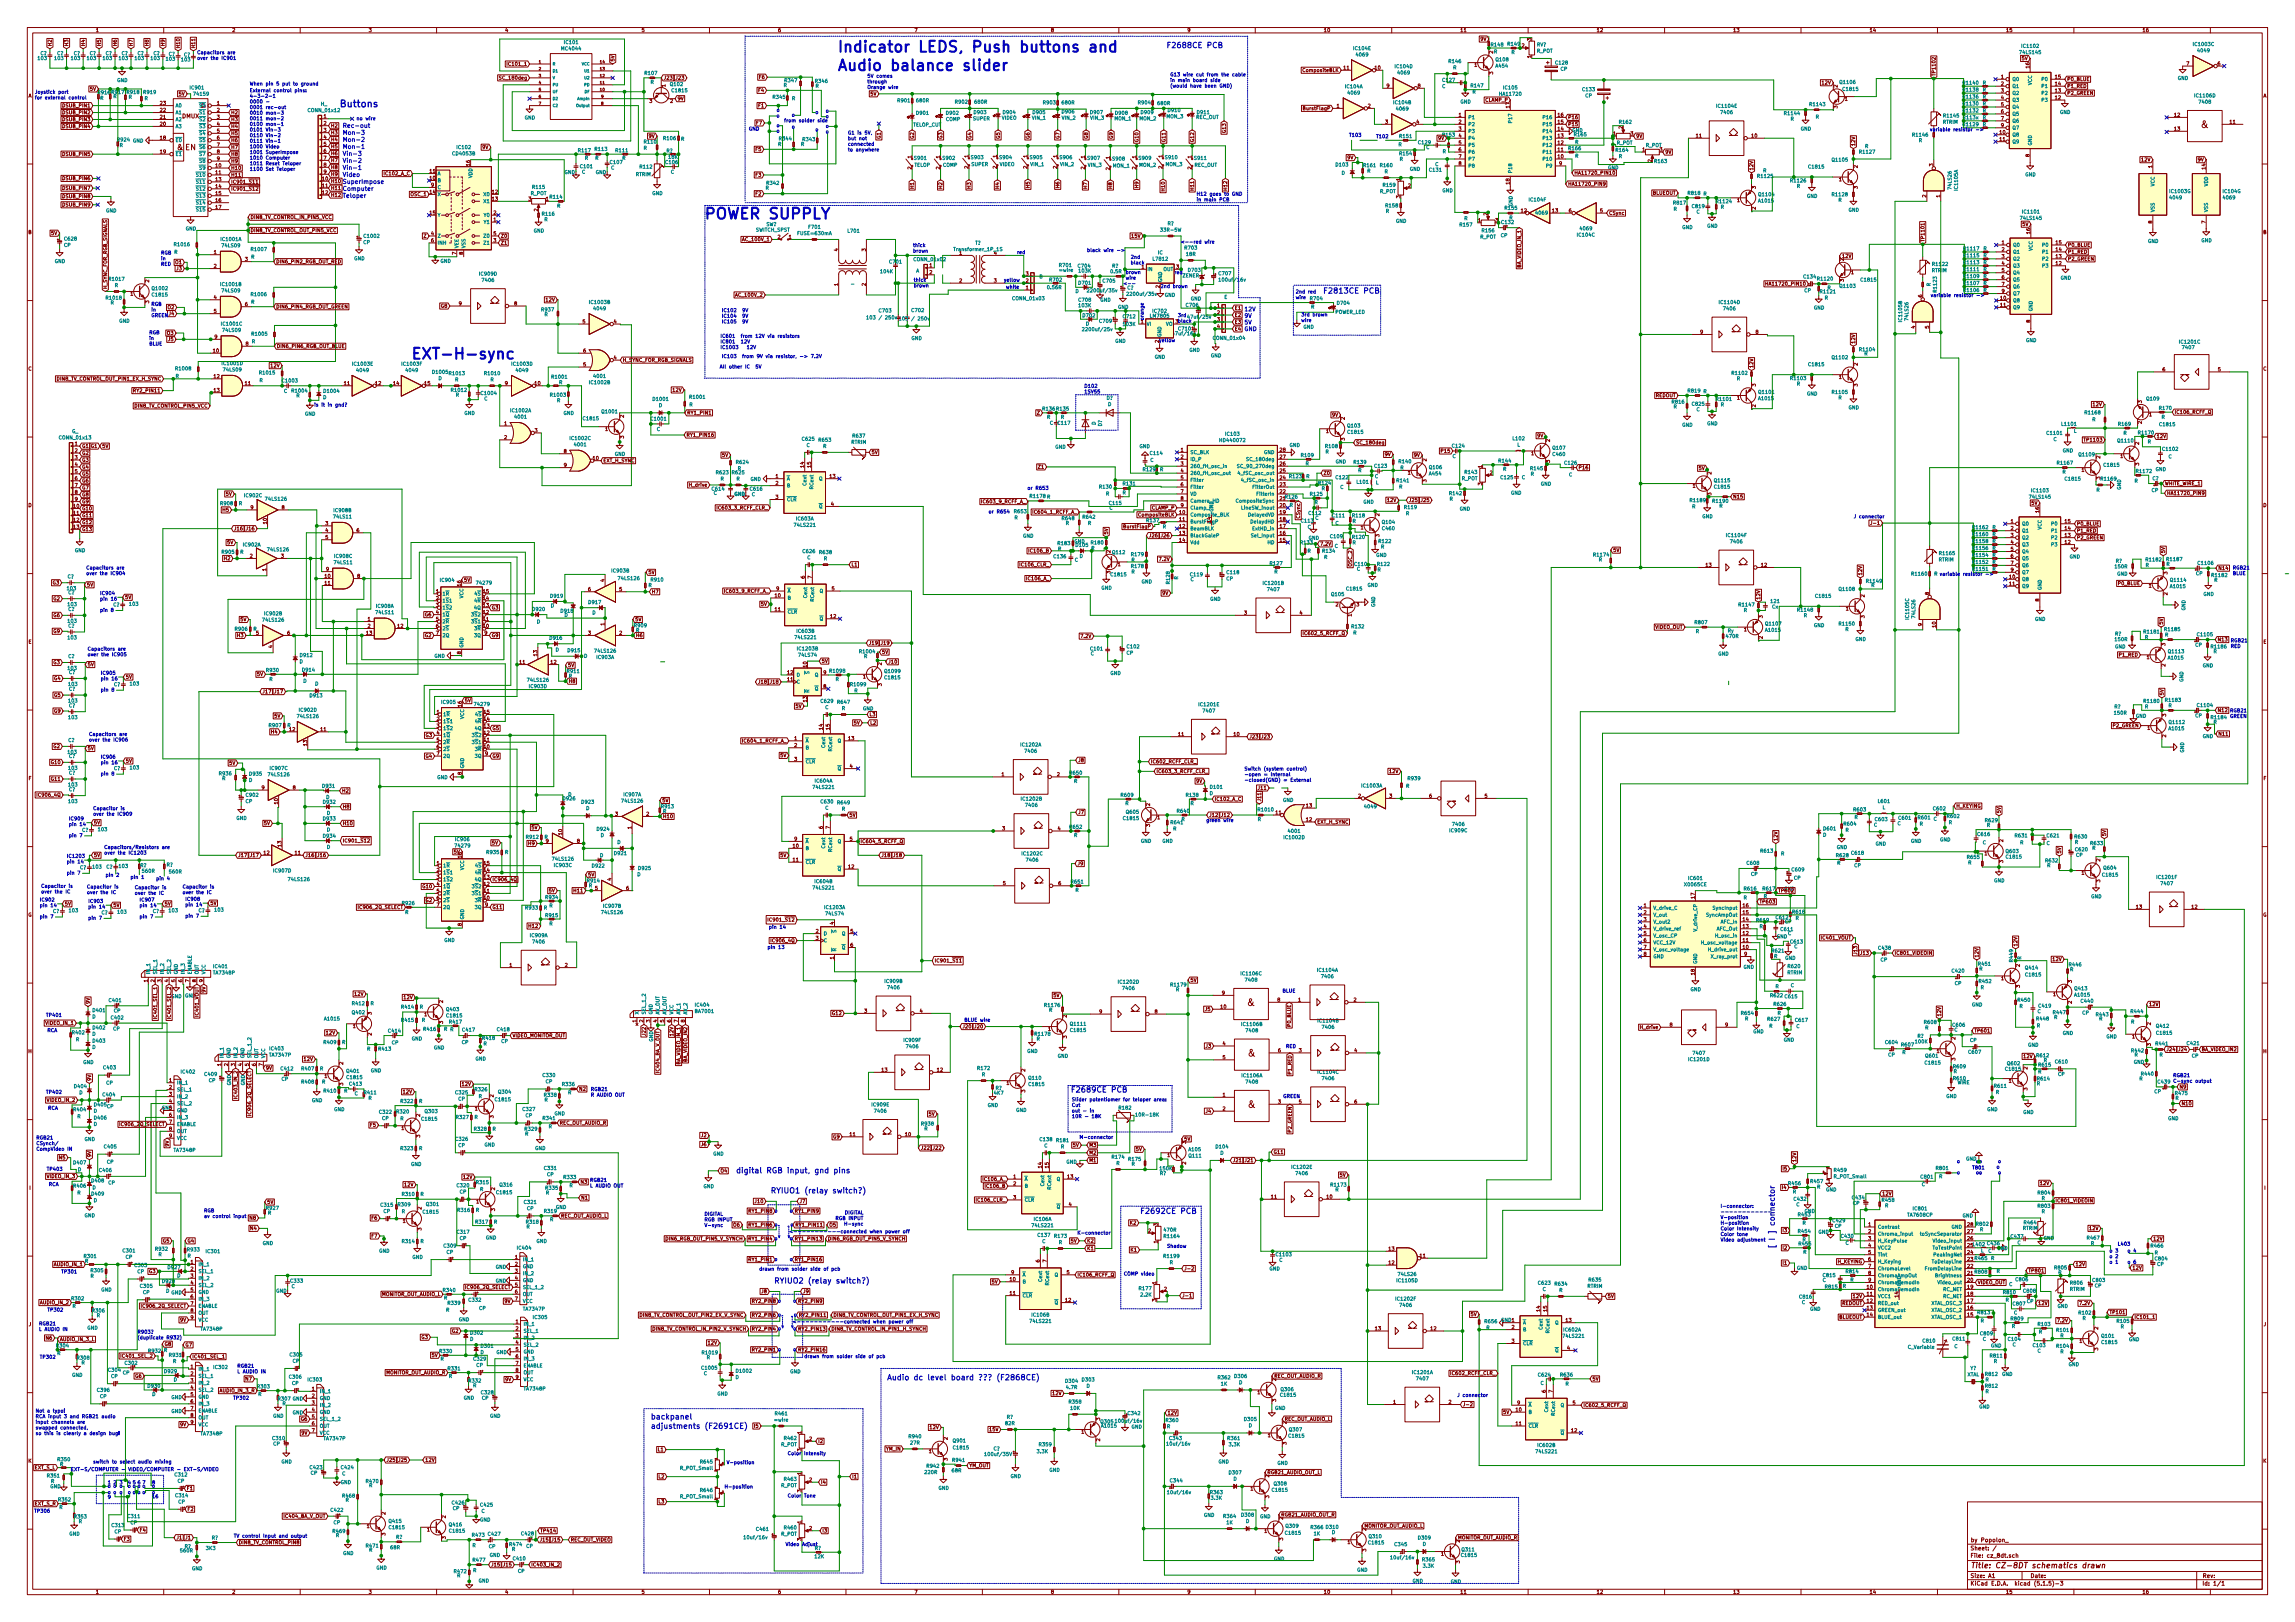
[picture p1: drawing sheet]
<svg xmlns="http://www.w3.org/2000/svg" width="841mm" height="594mm" viewBox="0 0 841 594" stroke-linecap="round" stroke-linejoin="round" font-family="sans-serif">
<defs><g id="words">
<g font-size="5.6" fill="#0000c2">
<text x="306.6" y="19.1">Indicator LEDS, Push buttons and</text>
<text x="306.6" y="25.9">Audio balance slider</text>
<text x="257.8" y="80.3">POWER SUPPLY</text>
<text x="150.4" y="131.6">EXT-H-sync</text>
</g>
<text font-size="3.5" fill="#0000c2" x="124.2" y="39.3">Buttons</text>
<g font-size="3.5" fill="#840000">
<text x="806.7" y="46.9">&amp;</text>
<text x="457.2" y="368.4">&amp;</text>
<text x="457.5" y="387">&amp;</text>
<text x="457.5" y="405.8">&amp;</text>
</g>
<g font-size="2.8" fill="#0000c2">
<text x="427.2" y="17.6">F2688CE PCB</text>
<text x="484.6" y="107.5">F2813CE PCB</text>
<text x="392.2" y="400.1">F2689CE PCB</text>
<text x="269.5" y="429.7">digital RGB input, gnd pins</text>
<text x="282.2" y="437.1">RYIUO1 (relay switch?)</text>
<text x="417.6" y="444.6">F2692CE PCB</text>
<text x="650.4" y="457.5" transform="rotate(-90 650.4 457.5)">[ I ] connector</text>
<text x="283.5" y="470.1">RYIUO2 (relay switch?)</text>
<text x="324.9" y="505.5">Audio dc level board ??? (F2868CE)</text>
<text x="238.3" y="519.9">backpanel</text>
<text x="238.3" y="523.3">adjustments (F2691CE)</text>
</g>
<g font-size="2.8" fill="#840000">
<text x="65" y="55">&amp;</text>
<text x="67.9" y="55">EN</text>
<text x="722" y="574.4">Title: CZ-8DT schematics drawn</text>
</g>
<g font-size="2.2" fill="#0000c2">
<text x="125.5" y="46.8">Rec-out</text>
<text x="125.5" y="49.4">Mon-3</text>
<text x="125.5" y="51.9">Mon-2</text>
<text x="125.5" y="54.5">Mon-1</text>
<text x="125.5" y="57.1">Vin-3</text>
<text x="125.5" y="59.6">Vin-2</text>
<text x="125.5" y="62.2">Vin-1</text>
<text x="125.5" y="64.8">Video</text>
<text x="125.5" y="67.3">SuperImpose</text>
<text x="125.5" y="69.9">Computer</text>
<text x="125.5" y="72.5">Teloper</text>
</g>
<g font-size="2.1" fill="#840000">
<text x="66.7" y="43.3">DMUX</text>
<text x="722" y="567.8">Sheet: /</text>
<text x="722" y="564.8">by Popolon_</text>
<text x="722" y="570.5">File: cz_8dt.sch</text>
<text x="722" y="580.7">KiCad E.D.A. kicad (5.1.5)-3</text>
<text x="722" y="577.9">Size: A1</text>
<text x="744" y="577.9">Date:</text>
<text x="807" y="577.9">Rev:</text>
<text x="807" y="580.7">Id: 1/1</text>
</g>
<g font-size="2.1" fill="#0000c2">
<text x="455.9" y="114">12V</text>
<text x="455.9" y="116.4">9V</text>
<text x="455.9" y="118.8">5V</text>
<text x="455.9" y="121.2">GND</text>
</g>
<g font-size="1.8" fill="#840000">
<text x="35" y="11.7">1</text>
<text x="85" y="11.7">2</text>
<text x="135" y="11.7">3</text>
<text x="185" y="11.7">4</text>
<text x="235" y="11.7">5</text>
<text x="285" y="11.7">6</text>
<text x="335" y="11.7">7</text>
<text x="385" y="11.7">8</text>
<text x="435" y="11.7">9</text>
<text x="485" y="11.7">10</text>
<text x="535" y="11.7">11</text>
<text x="585" y="11.7">12</text>
<text x="635" y="11.7">13</text>
<text x="685" y="11.7">14</text>
<text x="735" y="11.7">15</text>
<text x="785" y="11.7">16</text>
<text x="18.9" y="17.1" transform="rotate(-90 18.9 17.1)">H2</text>
<text x="25" y="17.1" transform="rotate(-90 25 17.1)">H3</text>
<text x="31.1" y="17.1" transform="rotate(-90 31.1 17.1)">H4</text>
<text x="37" y="17.1" transform="rotate(-90 37 17.1)">H5</text>
<text x="42.8" y="17.1" transform="rotate(-90 42.8 17.1)">H6</text>
<text x="48.6" y="17.1" transform="rotate(-90 48.6 17.1)">H7</text>
<text x="54.5" y="17.1" transform="rotate(-90 54.5 17.1)">H8</text>
<text x="60.3" y="17.1" transform="rotate(-90 60.3 17.1)">H9</text>
<text x="65.9" y="17.8" transform="rotate(-90 65.9 17.8)">H10</text>
<text x="71.5" y="17.8" transform="rotate(-90 71.5 17.8)">H11</text>
<text x="542.6" y="14.9">9V</text>
<text x="557.7" y="17.3">2</text>
<text x="561.1" y="14.9" transform="rotate(-90 561.1 14.9)">3</text>
<text x="225.2" y="22.7" transform="rotate(-90 225.2 22.7)">5V</text>
<text x="547.1" y="19.6" transform="rotate(-90 547.1 19.6)">2</text>
<text x="561.1" y="21.3" transform="rotate(-90 561.1 21.3)">1</text>
<text x="741" y="22">5V</text>
<text x="801.3" y="23.9">7</text>
<text x="812.7" y="23.9">6</text>
<text x="183.7" y="29.2">SC_180deg</text>
<text x="186.6" y="24.1">IC101_1</text>
<text x="243.1" y="29.2">J23</text>
<text x="248" y="29.2">J23</text>
<text x="278.3" y="28.9">F6</text>
<text x="477.9" y="26.4">CompositeBLK</text>
<text x="492.4" y="25.5">11</text>
<text x="503.9" y="25.5">10</text>
<text x="540.3" y="24.5">1</text>
<text x="547.1" y="27.2" transform="rotate(-90 547.1 27.2)">3</text>
<text x="709.3" y="28" transform="rotate(-90 709.3 28)">TP1102</text>
<text x="733.3" y="28.8">1</text>
<text x="743.7" y="24.9" transform="rotate(-90 743.7 24.9)">16</text>
<text x="753.2" y="28.8">15</text>
<text x="757.5" y="29.7">P0_BLUE</text>
<text x="10.4" y="35.7">A</text>
<text x="33.1" y="33.2">5V</text>
<text x="65.6" y="35">5V</text>
<text x="243.8" y="31.8" transform="rotate(-90 243.8 31.8)">1</text>
<text x="278.1" y="33.7">F4</text>
<text x="319.1" y="35">5V</text>
<text x="508.2" y="32.1">9</text>
<text x="519.6" y="32.1">8</text>
<text x="667.9" y="30.9">12V</text>
<text x="673.4" y="32.1" transform="rotate(-90 673.4 32.1)">2</text>
<text x="733.3" y="31.3">2</text>
<text x="733.3" y="33.9">3</text>
<text x="753.2" y="33.9">13</text>
<text x="753.2" y="31.3">14</text>
<text x="757.5" y="32.2">P1_RED</text>
<text x="757.5" y="34.7">P2_GREEN</text>
<text x="829.4" y="35.7">A</text>
<text x="23.3" y="41.9">DSUB_PIN2</text>
<text x="23.3" y="39.3">DSUB_PIN1</text>
<text x="58.7" y="41">22</text>
<text x="58.7" y="38.4">23</text>
<text x="79.5" y="38.4">1</text>
<text x="79.5" y="41">2</text>
<text x="84.6" y="41.9">H2</text>
<text x="238" y="37.7">3</text>
<text x="245.6" y="37.7">2</text>
<text x="248.2" y="36.8">9V</text>
<text x="278.1" y="39.3">F1</text>
<text x="478.2" y="40.3">BurstFlagP</text>
<text x="489.9" y="39.4">1</text>
<text x="501.3" y="39.4">2</text>
<text x="544.2" y="37.3">CLAMP_P</text>
<text x="553.2" y="39.5" transform="rotate(-90 553.2 39.5)">17</text>
<text x="673.4" y="39.7" transform="rotate(-90 673.4 39.7)">3</text>
<text x="676.1" y="36.9">1</text>
<text x="733.3" y="36.4">4</text>
<text x="733.3" y="38.9">5</text>
<text x="733.3" y="41.5">6</text>
<text x="753.2" y="36.4">12</text>
<text x="23.3" y="46.9">DSUB_PIN4</text>
<text x="23.3" y="44.4">DSUB_PIN3</text>
<text x="58.7" y="46">20</text>
<text x="58.7" y="43.5">21</text>
<text x="79.5" y="43.5">3</text>
<text x="79.5" y="46">4</text>
<text x="84.6" y="44.4">H3</text>
<text x="84.6" y="46.9">H4</text>
<text x="118.6" y="43.3">1</text>
<text x="118.6" y="45.8">2</text>
<text x="121.2" y="46.7">H2</text>
<text x="277.3" y="45.7">F7</text>
<text x="507.6" y="45.3">3</text>
<text x="519.1" y="45.3">4</text>
<text x="534.6" y="42.7">1</text>
<text x="534.6" y="45.3">2</text>
<text x="534.6" y="47.8">3</text>
<text x="570.9" y="47.8">14</text>
<text x="570.9" y="45.3">15</text>
<text x="570.9" y="42.7">16</text>
<text x="574.6" y="43.6">P16</text>
<text x="574.6" y="46.2">P15</text>
<text x="594.6" y="47.2" transform="rotate(-90 594.6 47.2)">2</text>
<text x="733.3" y="44">7</text>
<text x="733.3" y="46.6">9</text>
<text x="796.8" y="42.7">12</text>
<text x="796.8" y="47.8">13</text>
<text x="817.2" y="45.3">11</text>
<text x="58.7" y="51.1">18</text>
<text x="79.5" y="48.6">5</text>
<text x="79.5" y="51.1">6</text>
<text x="79.5" y="53.7">7</text>
<text x="84.6" y="49.5">H5</text>
<text x="84.6" y="52">H6</text>
<text x="118.6" y="48.3">3</text>
<text x="118.6" y="50.9">4</text>
<text x="118.6" y="53.4">5</text>
<text x="121.2" y="49.2">H3</text>
<text x="121.2" y="51.8">H4</text>
<text x="237.8" y="50.5">9V</text>
<text x="322.7" y="50.7" transform="rotate(-90 322.7 50.7)">G1</text>
<text x="334.9" y="50.7" transform="rotate(-90 334.9 50.7)">G2</text>
<text x="345.3" y="50.7" transform="rotate(-90 345.3 50.7)">G3</text>
<text x="356" y="50.7" transform="rotate(-90 356 50.7)">G4</text>
<text x="366.4" y="50.7" transform="rotate(-90 366.4 50.7)">G5</text>
<text x="377.3" y="50.7" transform="rotate(-90 377.3 50.7)">G6</text>
<text x="388.2" y="50.7" transform="rotate(-90 388.2 50.7)">G7</text>
<text x="398.7" y="50.7" transform="rotate(-90 398.7 50.7)">G8</text>
<text x="407.8" y="50.7" transform="rotate(-90 407.8 50.7)">G9</text>
<text x="417.2" y="51.7" transform="rotate(-90 417.2 51.7)">G10</text>
<text x="427.1" y="51.7" transform="rotate(-90 427.1 51.7)">G11</text>
<text x="437.5" y="51.7" transform="rotate(-90 437.5 51.7)">G12</text>
<text x="449.2" y="48.4" transform="rotate(-90 449.2 48.4)">G13</text>
<text x="527.2" y="51.3">9V</text>
<text x="534.6" y="50.4">4</text>
<text x="534.6" y="52.9">5</text>
<text x="570.9" y="52.9">12</text>
<text x="570.9" y="50.4">13</text>
<text x="591.2" y="49.6">1</text>
<text x="597.6" y="49.6">3</text>
<text x="599.5" y="50.5">9V</text>
<text x="621.6" y="50.4">11</text>
<text x="641.9" y="50.4">10</text>
<text x="679.8" y="53.6" transform="rotate(-90 679.8 53.6)">12V</text>
<text x="732.8" y="49.1">10</text>
<text x="732.8" y="51.6">11</text>
<text x="23.3" y="57.1">DSUB_PIN5</text>
<text x="58.7" y="56.2">19</text>
<text x="79.5" y="56.2">8</text>
<text x="79.5" y="58.7">9</text>
<text x="84.6" y="54.6">H7</text>
<text x="84.6" y="57.1">H8</text>
<text x="84.6" y="59.6">H9</text>
<text x="118.6" y="56">6</text>
<text x="118.6" y="58.5">7</text>
<text x="121.2" y="54.3">H5</text>
<text x="121.2" y="56.8">H6</text>
<text x="121.2" y="59.4">H7</text>
<text x="176.9" y="54.6">9V</text>
<text x="277.1" y="55.3">F5</text>
<text x="334" y="58" transform="rotate(-90 334 58)">1</text>
<text x="344.4" y="58" transform="rotate(-90 344.4 58)">1</text>
<text x="354.8" y="57.7" transform="rotate(-90 354.8 57.7)">1</text>
<text x="365.3" y="57.7" transform="rotate(-90 365.3 57.7)">1</text>
<text x="376.4" y="57.7" transform="rotate(-90 376.4 57.7)">1</text>
<text x="387.3" y="57.7" transform="rotate(-90 387.3 57.7)">1</text>
<text x="397.5" y="58" transform="rotate(-90 397.5 58)">1</text>
<text x="406.7" y="58.2" transform="rotate(-90 406.7 58.2)">1</text>
<text x="416.3" y="58" transform="rotate(-90 416.3 58)">1</text>
<text x="426" y="57.7" transform="rotate(-90 426 57.7)">1</text>
<text x="436.6" y="58" transform="rotate(-90 436.6 58)">1</text>
<text x="493.9" y="58.4">9V</text>
<text x="534.6" y="55.4">6</text>
<text x="534.6" y="58">7</text>
<text x="570.9" y="58">10</text>
<text x="570.9" y="55.4">11</text>
<text x="601.9" y="55.4">1</text>
<text x="605.3" y="59.4" transform="rotate(-90 605.3 59.4)">2</text>
<text x="608.2" y="55.4">3</text>
<text x="610.1" y="56.3">9V</text>
<text x="743.7" y="57.5" transform="rotate(-90 743.7 57.5)">8</text>
<text x="785" y="59.1">12V</text>
<text x="805.5" y="59.1">9V</text>
<text x="23.3" y="66">DSUB_PIN6</text>
<text x="79" y="61.3">10</text>
<text x="79" y="63.8">11</text>
<text x="84.6" y="62.2">H10</text>
<text x="84.6" y="64.7">H11</text>
<text x="118.6" y="61">8</text>
<text x="118.6" y="63.6">9</text>
<text x="121.2" y="61.9">H8</text>
<text x="121.2" y="64.5">H9</text>
<text x="141.1" y="64.2">IC102_A_C</text>
<text x="157.5" y="65.9">10</text>
<text x="157.5" y="63.3">11</text>
<text x="172.2" y="60.7" transform="rotate(-90 172.2 60.7)">16</text>
<text x="277.1" y="64.7">F3</text>
<text x="334" y="62" transform="rotate(-90 334 62)">2</text>
<text x="344.4" y="62" transform="rotate(-90 344.4 62)">2</text>
<text x="354.8" y="61.8" transform="rotate(-90 354.8 61.8)">2</text>
<text x="365.3" y="61.8" transform="rotate(-90 365.3 61.8)">2</text>
<text x="376.4" y="61.8" transform="rotate(-90 376.4 61.8)">2</text>
<text x="387.3" y="61.8" transform="rotate(-90 387.3 61.8)">2</text>
<text x="397.5" y="62" transform="rotate(-90 397.5 62)">2</text>
<text x="406.7" y="62.3" transform="rotate(-90 406.7 62.3)">2</text>
<text x="416.3" y="62" transform="rotate(-90 416.3 62)">2</text>
<text x="426" y="61.8" transform="rotate(-90 426 61.8)">2</text>
<text x="436.6" y="62" transform="rotate(-90 436.6 62)">2</text>
<text x="534.6" y="60.5">8</text>
<text x="571.4" y="60.5">9</text>
<text x="576.9" y="64">HA11720_PIN10</text>
<text x="642.5" y="62.5" transform="rotate(-90 642.5 62.5)">12V</text>
<text x="680.7" y="61.5" transform="rotate(-90 680.7 61.5)">2</text>
<text x="708.4" y="60.9" transform="rotate(-90 708.4 60.9)">3</text>
<text x="788.7" y="61.5" transform="rotate(-90 788.7 61.5)">1</text>
<text x="808.2" y="62" transform="rotate(-90 808.2 62)">14</text>
<text x="23.3" y="69.5">DSUB_PIN7</text>
<text x="79" y="66.4">13</text>
<text x="79" y="68.9">14</text>
<text x="79" y="71.4">15</text>
<text x="84.6" y="69.8">IC901_S12</text>
<text x="84.6" y="67.3">IC901_S11</text>
<text x="118.2" y="66.1">10</text>
<text x="118.2" y="68.7">11</text>
<text x="118.2" y="71.2">12</text>
<text x="121.2" y="67">H10</text>
<text x="121.2" y="69.5">H11</text>
<text x="150.6" y="71.8">OSC_1</text>
<text x="157.5" y="70.9">14</text>
<text x="158" y="68.4">9</text>
<text x="180.4" y="70.9">12</text>
<text x="277.1" y="71.6">F2</text>
<text x="334.9" y="68.9" transform="rotate(-90 334.9 68.9)">H1</text>
<text x="345.3" y="68.9" transform="rotate(-90 345.3 68.9)">H2</text>
<text x="355.7" y="68.9" transform="rotate(-90 355.7 68.9)">H3</text>
<text x="366.1" y="68.9" transform="rotate(-90 366.1 68.9)">H4</text>
<text x="377.3" y="68.7" transform="rotate(-90 377.3 68.7)">H5</text>
<text x="388.2" y="68.7" transform="rotate(-90 388.2 68.7)">H6</text>
<text x="398.4" y="68.9" transform="rotate(-90 398.4 68.9)">H7</text>
<text x="407.5" y="68.9" transform="rotate(-90 407.5 68.9)">H8</text>
<text x="417.2" y="68.7" transform="rotate(-90 417.2 68.7)">H9</text>
<text x="426.8" y="69.6" transform="rotate(-90 426.8 69.6)">H10</text>
<text x="437.5" y="69.4" transform="rotate(-90 437.5 69.4)">H11</text>
<text x="449.7" y="69.4" transform="rotate(-90 449.7 69.4)">H12</text>
<text x="513.1" y="66.2" transform="rotate(-90 513.1 66.2)">1</text>
<text x="516" y="68.7">2</text>
<text x="553.2" y="67.5" transform="rotate(-90 553.2 67.5)">18</text>
<text x="574.6" y="68">HA11720_PIN9</text>
<text x="605.6" y="71.3">BLUEOUT</text>
<text x="643.4" y="69.1" transform="rotate(-90 643.4 69.1)">3</text>
<text x="673.9" y="66.4">1</text>
<text x="680.7" y="69.1" transform="rotate(-90 680.7 69.1)">3</text>
<text x="23.3" y="72.6">DSUB_PIN8</text>
<text x="23.3" y="75.6">DSUB_PIN9</text>
<text x="79" y="74">16</text>
<text x="79" y="76.5">17</text>
<text x="121.2" y="72.1">H12</text>
<text x="180.4" y="73.5">13</text>
<text x="193.7" y="73.5">3</text>
<text x="197.1" y="77.4" transform="rotate(-90 197.1 77.4)">2</text>
<text x="200.1" y="73.5">1</text>
<text x="513.1" y="72.6" transform="rotate(-90 513.1 72.6)">3</text>
<text x="557.5" y="77.8">12</text>
<text x="568.9" y="77.8">13</text>
<text x="575" y="77.8">6</text>
<text x="586.4" y="77.8">5</text>
<text x="636.6" y="74">1</text>
<text x="643.4" y="76.8" transform="rotate(-90 643.4 76.8)">2</text>
<text x="705.9" y="72.3" transform="rotate(-90 705.9 72.3)">2</text>
<text x="710.9" y="72.3" transform="rotate(-90 710.9 72.3)">1</text>
<text x="91.7" y="80.2">DIN8_TV_CONTROL_IN_PIN5_VCC</text>
<text x="157.5" y="78.6">15</text>
<text x="180.9" y="81.1">1</text>
<text x="180.9" y="78.6">2</text>
<text x="541.7" y="81.4">1</text>
<text x="545.1" y="78.9" transform="rotate(-90 545.1 78.9)">2</text>
<text x="548" y="81.4">3</text>
<text x="589.6" y="78.7">CSync</text>
<text x="741.3" y="82.8">5V</text>
<text x="788.7" y="81.8" transform="rotate(-90 788.7 81.8)">8</text>
<text x="808.2" y="81.8" transform="rotate(-90 808.2 81.8)">7</text>
<text x="10.4" y="85.7">B</text>
<text x="18.9" y="86.1">5V</text>
<text x="91.7" y="85">DIN8_TV_CONTROL_OUT_PIN5_VCC</text>
<text x="155.3" y="87.1">Z</text>
<text x="158" y="86.2">4</text>
<text x="158" y="88.7">6</text>
<text x="180.9" y="88.7">3</text>
<text x="180.9" y="86.2">5</text>
<text x="183.4" y="89.6">Z1</text>
<text x="183.4" y="87.1">Z0</text>
<text x="272.5" y="88.3">AC_100V_1</text>
<text x="285" y="87.4">2</text>
<text x="289.1" y="87.4">1</text>
<text x="414.9" y="87.1">15V</text>
<text x="705.2" y="88.7" transform="rotate(-90 705.2 88.7)">TP1101</text>
<text x="733.6" y="89.5">1</text>
<text x="744" y="85.6" transform="rotate(-90 744 85.6)">16</text>
<text x="753.4" y="89.5">15</text>
<text x="829.4" y="85.7">B</text>
<text x="78.4" y="93">1</text>
<text x="89.8" y="95.6">3</text>
<text x="167.1" y="93.3" transform="rotate(-90 167.1 93.3)">7</text>
<text x="169.7" y="93.3" transform="rotate(-90 169.7 93.3)">8</text>
<text x="307.1" y="92" transform="rotate(-90 307.1 92)">4</text>
<text x="317.2" y="92" transform="rotate(-90 317.2 92)">3</text>
<text x="351.6" y="93.3">1</text>
<text x="674.9" y="94.4">12V</text>
<text x="675.6" y="95.6" transform="rotate(-90 675.6 95.6)">2</text>
<text x="733.6" y="92">2</text>
<text x="733.6" y="94.6">3</text>
<text x="753.4" y="94.6">13</text>
<text x="753.4" y="92">14</text>
<text x="757.7" y="90.4">P0_BLUE</text>
<text x="757.7" y="92.9">P1_RED</text>
<text x="757.7" y="95.5">P2_GREEN</text>
<text x="64.4" y="96.7">O1</text>
<text x="64.8" y="99">J3</text>
<text x="78.4" y="98.1">2</text>
<text x="101.1" y="96.5">DIN6_PIN2_RGB_OUT_RED</text>
<text x="340.6" y="97.9">1</text>
<text x="340.6" y="100.4">2</text>
<text x="375.9" y="100.9">3</text>
<text x="418.4" y="98.4">1</text>
<text x="431.1" y="98.4">3</text>
<text x="557.4" y="97.9" transform="rotate(-90 557.4 97.9)">BA_VIDEO_IN_1</text>
<text x="678.4" y="100.4">1</text>
<text x="733.6" y="97.1">4</text>
<text x="733.6" y="99.6">5</text>
<text x="753.4" y="97.1">12</text>
<text x="39.2" y="106" transform="rotate(-90 39.2 106)">H_SYNC_FOR_RGB_SIGNALS</text>
<text x="54.6" y="103.4" transform="rotate(-90 54.6 103.4)">2</text>
<text x="307.1" y="104.7" transform="rotate(-90 307.1 104.7)">1</text>
<text x="317.2" y="104.7" transform="rotate(-90 317.2 104.7)">2</text>
<text x="351.6" y="103.5">2</text>
<text x="364.3" y="103.5">3</text>
<text x="375.9" y="106">1</text>
<text x="375.9" y="103.5">2</text>
<text x="424.9" y="105.5" transform="rotate(-90 424.9 105.5)">2</text>
<text x="648.5" y="104.6">HA11720_PIN10</text>
<text x="675.6" y="103.2" transform="rotate(-90 675.6 103.2)">3</text>
<text x="733.6" y="102.2">6</text>
<text x="733.6" y="104.7">7</text>
<text x="733.6" y="107.3">9</text>
<text x="47.8" y="108.3">1</text>
<text x="54.6" y="111" transform="rotate(-90 54.6 111)">3</text>
<text x="61.6" y="113.2">O2</text>
<text x="78.4" y="109.5">4</text>
<text x="89.8" y="112.1">6</text>
<text x="101.1" y="113">DIN6_PIN4_RGB_OUT_GREEN</text>
<text x="161.7" y="112.7">G8</text>
<text x="168.2" y="111.8">9</text>
<text x="188.5" y="111.8">8</text>
<text x="200.3" y="110.4">12V</text>
<text x="270" y="108.7">AC_100V_2</text>
<text x="446" y="112.6">1</text>
<text x="452.4" y="113.5">E1</text>
<text x="704.3" y="108.9" transform="rotate(-90 704.3 108.9)">6</text>
<text x="733.1" y="109.8">10</text>
<text x="733.1" y="112.3">11</text>
<text x="62" y="115.5">J4</text>
<text x="78.4" y="114.6">5</text>
<text x="213.5" y="118.4">5</text>
<text x="224.9" y="118.4">4</text>
<text x="418.1" y="118.4">1</text>
<text x="446" y="115.1">2</text>
<text x="446" y="117.7">3</text>
<text x="452.4" y="116">E2</text>
<text x="452.4" y="118.6">E3</text>
<text x="744" y="118.2" transform="rotate(-90 744 118.2)">8</text>
<text x="61.4" y="122.6">O3</text>
<text x="61.8" y="124.9">J5</text>
<text x="78.6" y="124">9</text>
<text x="446" y="120.2">4</text>
<text x="452.4" y="121.1">E4</text>
<text x="623.1" y="122.2">9</text>
<text x="643.4" y="122.2">8</text>
<text x="701.8" y="120.3" transform="rotate(-90 701.8 120.3)">4</text>
<text x="706.9" y="120.3" transform="rotate(-90 706.9 120.3)">5</text>
<text x="78.2" y="129.1">10</text>
<text x="90.1" y="126.6">8</text>
<text x="101.4" y="127.5">DIN6_PIN6_RGB_OUT_BLUE</text>
<text x="213.8" y="129.1">6</text>
<text x="224.9" y="131.6">4</text>
<text x="679.8" y="126" transform="rotate(-90 679.8 126)">12V</text>
<text x="10.4" y="135.7">C</text>
<text x="99.4" y="134.6">12V</text>
<text x="213.8" y="134.2">5</text>
<text x="228.1" y="132.5">H_SYNC_FOR_RGB_SIGNALS</text>
<text x="642.5" y="134.9" transform="rotate(-90 642.5 134.9)">12V</text>
<text x="680.7" y="133.9" transform="rotate(-90 680.7 133.9)">2</text>
<text x="792.5" y="136">6</text>
<text x="812.8" y="136">5</text>
<text x="829.4" y="135.7">C</text>
<text x="21" y="139.4">DIN8_TV_CONTROL_OUT_PIN1_EX_H_SYNC</text>
<text x="49.6" y="143.7">RY2_PIN11</text>
<text x="78.4" y="138.5">12</text>
<text x="78.4" y="143.6">13</text>
<text x="89.8" y="141">11</text>
<text x="126.2" y="141">11</text>
<text x="137.6" y="141">12</text>
<text x="144.2" y="141">14</text>
<text x="155.6" y="141">15</text>
<text x="185.1" y="141">9</text>
<text x="196" y="141">10</text>
<text x="246.8" y="143.5">12V</text>
<text x="643.4" y="141.5" transform="rotate(-90 643.4 141.5)">3</text>
<text x="673.9" y="138.8">1</text>
<text x="680.7" y="141.5" transform="rotate(-90 680.7 141.5)">3</text>
<text x="49.5" y="149.3">DIN8_TV_CONTROL_PIN5_VCC</text>
<text x="606.7" y="145.5">REDOUT</text>
<text x="636.6" y="146.4">1</text>
<text x="643.4" y="149.1" transform="rotate(-90 643.4 149.1)">2</text>
<text x="767.2" y="148.8">12V</text>
<text x="784.9" y="147.6" transform="rotate(-90 784.9 147.6)">3</text>
<text x="184.8" y="155.8">1</text>
<text x="228.6" y="153" transform="rotate(-90 228.6 153)">2</text>
<text x="251.7" y="151.8">RY1_PIN1</text>
<text x="380.1" y="151.8">Z</text>
<text x="488.3" y="152.6">9V</text>
<text x="492.8" y="153.7" transform="rotate(-90 492.8 153.7)">2</text>
<text x="784.9" y="155.2" transform="rotate(-90 784.9 155.2)">2</text>
<text x="787.6" y="152.5">1</text>
<text x="796.8" y="151.6">IC106_RCFF_Q</text>
<text x="184.8" y="160.9">2</text>
<text x="196" y="158.3">3</text>
<text x="221.8" y="157.8">1</text>
<text x="228.6" y="160.6" transform="rotate(-90 228.6 160.6)">3</text>
<text x="251.5" y="160">RY1_PIN16</text>
<text x="486" y="158.6">1</text>
<text x="492.8" y="161.3" transform="rotate(-90 492.8 161.3)">3</text>
<text x="563.5" y="160.2">9V</text>
<text x="567.9" y="161.8" transform="rotate(-90 567.9 161.8)">2</text>
<text x="764.4" y="161.7">TP1103</text>
<text x="790.2" y="160.5">12V</text>
<text x="27.5" y="163.1">1</text>
<text x="27.5" y="165.7">2</text>
<text x="30" y="164">G1 G1</text>
<text x="30" y="166.6">G2</text>
<text x="37.4" y="164">5V</text>
<text x="206.7" y="165.9">8</text>
<text x="264.8" y="167.3">5V</text>
<text x="319.3" y="166.3">5V</text>
<text x="432.7" y="165.4">1</text>
<text x="432.7" y="168">2</text>
<text x="469.1" y="168">27</text>
<text x="469.1" y="165.4">28</text>
<text x="496.8" y="162.8">SC_180deg</text>
<text x="507.6" y="167.1">9V</text>
<text x="518.3" y="167.3">9V</text>
<text x="528.4" y="165.8">P15</text>
<text x="561.2" y="166.7">1</text>
<text x="769.6" y="167.9" transform="rotate(-90 769.6 167.9)">2</text>
<text x="777.1" y="167.7">1</text>
<text x="783.8" y="162.9" transform="rotate(-90 783.8 162.9)">2</text>
<text x="27.5" y="168.2">3</text>
<text x="27.5" y="170.8">4</text>
<text x="27.5" y="173.3">5</text>
<text x="30" y="171.7">G4</text>
<text x="30" y="169.1">G3</text>
<text x="206.7" y="171">9</text>
<text x="217.3" y="168.5">10</text>
<text x="221" y="169.4">EXT_H_SYNC</text>
<text x="294.6" y="171.2" transform="rotate(-90 294.6 171.2)">14</text>
<text x="297.2" y="171.2" transform="rotate(-90 297.2 171.2)">15</text>
<text x="380.7" y="171.7">Z1</text>
<text x="432.7" y="170.5">3</text>
<text x="432.7" y="173">4</text>
<text x="469.1" y="173">25</text>
<text x="469.1" y="170.5">26</text>
<text x="484.9" y="173.9">Z0</text>
<text x="516" y="173.8">1</text>
<text x="522.7" y="169" transform="rotate(-90 522.7 169)">2</text>
<text x="543.1" y="171.4" transform="rotate(-90 543.1 171.4)">1</text>
<text x="546" y="173.8">2</text>
<text x="578.4" y="171.9">P16</text>
<text x="622.7" y="172.2">5V</text>
<text x="627.1" y="173.8" transform="rotate(-90 627.1 173.8)">2</text>
<text x="762.8" y="172.8">1</text>
<text x="783.8" y="170.5" transform="rotate(-90 783.8 170.5)">3</text>
<text x="27.5" y="175.8">6</text>
<text x="27.5" y="178.4">7</text>
<text x="30" y="174.2">G5</text>
<text x="30" y="176.7">G6</text>
<text x="30" y="179.3">G7</text>
<text x="252.8" y="178.3">H_drive</text>
<text x="284.3" y="175.1">1</text>
<text x="284.3" y="177.6">2</text>
<text x="304.1" y="175.1">13</text>
<text x="432.7" y="175.6">5</text>
<text x="432.7" y="178.1">6</text>
<text x="469.1" y="178.1">23</text>
<text x="469.1" y="175.6">24</text>
<text x="522.7" y="176.6" transform="rotate(-90 522.7 176.6)">3</text>
<text x="543.1" y="177.7" transform="rotate(-90 543.1 177.7)">3</text>
<text x="620.3" y="178.6">1</text>
<text x="769.6" y="175.6" transform="rotate(-90 769.6 175.6)">3</text>
<text x="793.3" y="177.7">WHITE_WIRE_1</text>
<text x="10.4" y="185.7">D</text>
<text x="27.5" y="180.9">8</text>
<text x="27.5" y="183.5">9</text>
<text x="30" y="181.8">G8</text>
<text x="30" y="184.4">G9</text>
<text x="82.9" y="181.6">5V</text>
<text x="284.3" y="182.7">3</text>
<text x="304.6" y="185.2">4</text>
<text x="360.3" y="184.4">IC603_9_RCFF_A_</text>
<text x="432.7" y="180.7">7</text>
<text x="432.7" y="183.2">8</text>
<text x="432.7" y="185.7">9</text>
<text x="469.1" y="185.7">20</text>
<text x="469.1" y="183.2">21</text>
<text x="469.1" y="180.7">22</text>
<text x="508.6" y="183.8">12V</text>
<text x="516.2" y="183.8">J25</text>
<text x="521" y="183.8">J25</text>
<text x="635" y="182.6">N15</text>
<text x="744.6" y="184.9">5V</text>
<text x="794" y="181.3">HA11720_PIN9</text>
<text x="829.4" y="185.7">D</text>
<text x="27" y="186">10</text>
<text x="27" y="188.5">11</text>
<text x="27" y="191.1">12</text>
<text x="30" y="192">G12</text>
<text x="30" y="189.4">G11</text>
<text x="30" y="186.9">G10</text>
<text x="81.8" y="187.4">H5</text>
<text x="91.8" y="186.5">9</text>
<text x="97.8" y="191.8" transform="rotate(-90 97.8 191.8)">10</text>
<text x="103.3" y="186.5">8</text>
<text x="263.4" y="186.6">IC603_3_RCFF_CLR_</text>
<text x="379.1" y="188.2">IC604_1_RCFF_A_</text>
<text x="417.7" y="189.2">CompositeBLK</text>
<text x="422" y="186.6">CLAMP_P</text>
<text x="432.2" y="188.3">10</text>
<text x="432.2" y="190.8">11</text>
<text x="443.7" y="191.4" transform="rotate(-90 443.7 191.4)">14</text>
<text x="469.1" y="190.8">18</text>
<text x="469.1" y="188.3">19</text>
<text x="476.4" y="189.8" transform="rotate(-90 476.4 189.8)">CSync</text>
<text x="505.5" y="189" transform="rotate(-90 505.5 189)">2</text>
<text x="736.9" y="191.6">1</text>
<text x="747.3" y="187.7" transform="rotate(-90 747.3 187.7)">16</text>
<text x="756.7" y="191.6">15</text>
<text x="27" y="193.6">13</text>
<text x="30" y="194.5">G13</text>
<text x="85.6" y="194.3">J16</text>
<text x="90.5" y="194.3">J16</text>
<text x="119.3" y="192.4">3</text>
<text x="119.3" y="194.9">4</text>
<text x="119.3" y="197.4">5</text>
<text x="130.7" y="194.9">6</text>
<text x="406" y="195.9" transform="rotate(-90 406 195.9)">5V</text>
<text x="412.4" y="193.5">BurstFlagP</text>
<text x="420.9" y="196.8">J26</text>
<text x="425.8" y="196.8">J26</text>
<text x="432.2" y="193.4">12</text>
<text x="432.2" y="195.9">13</text>
<text x="469.1" y="195.9">16</text>
<text x="469.1" y="193.4">17</text>
<text x="498.7" y="193.9">1</text>
<text x="505.5" y="196.6" transform="rotate(-90 505.5 196.6)">3</text>
<text x="686.5" y="192.2">J-1</text>
<text x="736.9" y="194.1">2</text>
<text x="736.9" y="196.7">3</text>
<text x="756.7" y="196.7">13</text>
<text x="756.7" y="194.1">14</text>
<text x="761" y="197.6">P2_GREEN</text>
<text x="761" y="192.5">P0_BLUE</text>
<text x="761" y="195">P1_RED</text>
<text x="83.4" y="199.3">5V</text>
<text x="377.5" y="202.4">IC106_B</text>
<text x="393.6" y="199">GND</text>
<text x="406.9" y="202.5" transform="rotate(-90 406.9 202.5)">2</text>
<text x="432.2" y="198.4">14</text>
<text x="469.1" y="198.4">15</text>
<text x="483.6" y="199.8">7.2V</text>
<text x="591.1" y="202.1">5V</text>
<text x="736.9" y="199.2">4</text>
<text x="736.9" y="201.7">5</text>
<text x="756.7" y="199.2">12</text>
<text x="793.4" y="202.7" transform="rotate(-90 793.4 202.7)">5V</text>
<text x="82.3" y="205.2">H2</text>
<text x="91.6" y="204.3">2</text>
<text x="97.5" y="209.1" transform="rotate(-90 97.5 209.1)">1</text>
<text x="103" y="204.3">3</text>
<text x="119.5" y="209.1">9</text>
<text x="311.9" y="207.5">L1</text>
<text x="374.2" y="207.5">IC106_CLR_</text>
<text x="409.7" y="207.3">1</text>
<text x="425.1" y="205.4">7.2V</text>
<text x="495.4" y="207.3" transform="rotate(-90 495.4 207.3)">OSC_2</text>
<text x="625.1" y="207.6">13</text>
<text x="645.5" y="207.6">12</text>
<text x="736.9" y="204.3">6</text>
<text x="736.9" y="206.8">7</text>
<text x="736.9" y="209.4">9</text>
<text x="812.8" y="208.7">N14</text>
<text x="19.5" y="214.1">G3</text>
<text x="31.8" y="214.8">5V</text>
<text x="119" y="211.7">10</text>
<text x="119" y="214.2">11</text>
<text x="131" y="211.7">8</text>
<text x="168.9" y="214.7" transform="rotate(-90 168.9 214.7)">16</text>
<text x="170" y="213.1">5V</text>
<text x="221.5" y="213.1" transform="rotate(-90 221.5 213.1)">4</text>
<text x="237.5" y="210.3">5V</text>
<text x="294.9" y="211.9" transform="rotate(-90 294.9 211.9)">6</text>
<text x="297.4" y="211.9" transform="rotate(-90 297.4 211.9)">7</text>
<text x="376.6" y="212.5">IC106_A_</text>
<text x="406.9" y="210.1" transform="rotate(-90 406.9 210.1)">3</text>
<text x="682.4" y="210.9" transform="rotate(-90 682.4 210.9)">12V</text>
<text x="736.4" y="211.9">10</text>
<text x="736.4" y="214.4">11</text>
<text x="776.4" y="214.3">P0_BLUE</text>
<text x="787.5" y="215.2">1</text>
<text x="794.3" y="210.4" transform="rotate(-90 794.3 210.4)">3</text>
<text x="19.7" y="219.9">G2</text>
<text x="45.7" y="219.4">5V</text>
<text x="159.8" y="217.2">1</text>
<text x="159.8" y="219.8">2</text>
<text x="177.1" y="219.8">14</text>
<text x="177.1" y="217.2">15</text>
<text x="215.5" y="216.5">6</text>
<text x="227" y="216.5">5</text>
<text x="238.8" y="217.4">H7</text>
<text x="266" y="217.1">IC603_9_RCFF_A_</text>
<text x="279" y="221.9">5V</text>
<text x="284" y="218.8">10</text>
<text x="284.5" y="216.2">9</text>
<text x="304.8" y="216.2">5</text>
<text x="426.1" y="217.9">9V</text>
<text x="645" y="219.8" transform="rotate(-90 645 219.8)">12V</text>
<text x="683.3" y="218.7" transform="rotate(-90 683.3 218.7)">2</text>
<text x="706.9" y="217.9" transform="rotate(-90 706.9 217.9)">8</text>
<text x="747.3" y="220.3" transform="rotate(-90 747.3 220.3)">8</text>
<text x="794.3" y="218" transform="rotate(-90 794.3 218)">2</text>
<text x="19.7" y="226">G6</text>
<text x="88.2" y="227.5">5V</text>
<text x="134.8" y="227.4">1</text>
<text x="155.9" y="225.8">G6</text>
<text x="159.8" y="222.3">3</text>
<text x="159.8" y="224.9">4</text>
<text x="159.8" y="227.4">5</text>
<text x="177.1" y="227.4">11</text>
<text x="177.1" y="224.9">12</text>
<text x="177.1" y="222.3">13</text>
<text x="180.1" y="223.2">G3</text>
<text x="232.7" y="227.5">5V</text>
<text x="284" y="223.8">11</text>
<text x="304.3" y="226.4">12</text>
<text x="456" y="225.1">3</text>
<text x="476.3" y="225.1">4</text>
<text x="489.5" y="222.1">2</text>
<text x="495.3" y="225.8" transform="rotate(-90 495.3 225.8)">1</text>
<text x="497.1" y="222.1">3</text>
<text x="645.9" y="226.4" transform="rotate(-90 645.9 226.4)">3</text>
<text x="676.5" y="223.6">1</text>
<text x="683.3" y="226.4" transform="rotate(-90 683.3 226.4)">3</text>
<text x="19.7" y="231.8">G9</text>
<text x="87.1" y="233.4">H3</text>
<text x="93.9" y="232.5">5</text>
<text x="105.3" y="232.5">6</text>
<text x="134.3" y="232.5">13</text>
<text x="134.8" y="229.9">2</text>
<text x="145.7" y="229.9">12</text>
<text x="155.9" y="233.4">G2</text>
<text x="159.8" y="229.9">6</text>
<text x="159.8" y="232.5">7</text>
<text x="177.1" y="229.9">10</text>
<text x="177.6" y="232.5">9</text>
<text x="180.1" y="233.4">G9</text>
<text x="215.5" y="232.5">3</text>
<text x="221.5" y="229.1" transform="rotate(-90 221.5 229.1)">1</text>
<text x="227" y="232.5">2</text>
<text x="232.9" y="233.4">H6</text>
<text x="396.4" y="233.6">7.2V</text>
<text x="478.2" y="232.6">IC602_5_RCFF_Q</text>
<text x="606.5" y="230.3">VIDEO_OUT</text>
<text x="639.1" y="231.2">1</text>
<text x="645.9" y="234" transform="rotate(-90 645.9 234)">2</text>
<text x="704.3" y="229.3" transform="rotate(-90 704.3 229.3)">9</text>
<text x="709.4" y="229.8" transform="rotate(-90 709.4 229.8)">10</text>
<text x="792.6" y="228.9" transform="rotate(-90 792.6 228.9)">5V</text>
<text x="10.4" y="235.7">E</text>
<text x="99.8" y="237.3" transform="rotate(-90 99.8 237.3)">4</text>
<text x="168.9" y="239.6" transform="rotate(-90 168.9 239.6)">8</text>
<text x="318.3" y="236.2">J19</text>
<text x="323.1" y="239.5">5V</text>
<text x="323.2" y="236.2">J19</text>
<text x="793.5" y="236.5" transform="rotate(-90 793.5 236.5)">3</text>
<text x="812.6" y="234.9">N13</text>
<text x="829.4" y="235.7">E</text>
<text x="19.7" y="243.3">G3</text>
<text x="32" y="244">5V</text>
<text x="190.4" y="243.2">11</text>
<text x="196.8" y="240.2" transform="rotate(-90 196.8 240.2)">13</text>
<text x="201.9" y="243.2">12</text>
<text x="208.1" y="244.3">5V</text>
<text x="295.7" y="244.4" transform="rotate(-90 295.7 244.4)">10</text>
<text x="301" y="242.8">5V</text>
<text x="323.1" y="243.6" transform="rotate(-90 323.1 243.6)">2</text>
<text x="325.4" y="243">J10</text>
<text x="776.7" y="240.5">P1_RED</text>
<text x="786.7" y="241.4">1</text>
<text x="793.5" y="244.1" transform="rotate(-90 793.5 244.1)">2</text>
<text x="20" y="249.1">G4</text>
<text x="46" y="248.6">5V</text>
<text x="94.3" y="247.6">5V</text>
<text x="208.3" y="250.1">H8</text>
<text x="277.6" y="250.4">J18</text>
<text x="282.5" y="250.4">J18</text>
<text x="288.6" y="249.5">11</text>
<text x="288.6" y="247">12</text>
<text x="301.8" y="247">9</text>
<text x="316.3" y="248.5">1</text>
<text x="323.1" y="251.3" transform="rotate(-90 323.1 251.3)">3</text>
<text x="20" y="255.2">G5</text>
<text x="96" y="253.9">J17</text>
<text x="100.9" y="253.9">J17</text>
<text x="170.2" y="257.2">5V</text>
<text x="295.7" y="257.1" transform="rotate(-90 295.7 257.1)">13</text>
<text x="301.8" y="252">8</text>
<text x="792.9" y="254.8" transform="rotate(-90 792.9 254.8)">5V</text>
<text x="20" y="261.1">G9</text>
<text x="100.7" y="262.8">5V</text>
<text x="160" y="261.4">1</text>
<text x="160" y="264">2</text>
<text x="169.2" y="258.8" transform="rotate(-90 169.2 258.8)">16</text>
<text x="177.3" y="264">14</text>
<text x="177.3" y="261.4">15</text>
<text x="291.7" y="259.3">5V</text>
<text x="318.5" y="262.3">L3</text>
<text x="793.7" y="262.4" transform="rotate(-90 793.7 262.4)">3</text>
<text x="812.6" y="260.8">N12</text>
<text x="99.6" y="268.7">H4</text>
<text x="106.1" y="267.8">12</text>
<text x="117.5" y="267.8">11</text>
<text x="156.1" y="269.9">G3</text>
<text x="160" y="266.5">3</text>
<text x="160" y="269.1">4</text>
<text x="177.3" y="269.1">12</text>
<text x="177.3" y="266.5">13</text>
<text x="180.4" y="267.4">G5</text>
<text x="301.5" y="267.2" transform="rotate(-90 301.5 267.2)">14</text>
<text x="304" y="267.2" transform="rotate(-90 304 267.2)">15</text>
<text x="313" y="265.4">5V</text>
<text x="318.8" y="265.4">L2</text>
<text x="431.9" y="269.6">11</text>
<text x="452.2" y="269.6">10</text>
<text x="774.4" y="266.4">P2_GREEN</text>
<text x="787" y="267.3">1</text>
<text x="812.8" y="269.4">N11</text>
<text x="19.7" y="274">G2</text>
<text x="32" y="274.8">5V</text>
<text x="112.5" y="273.1" transform="rotate(-90 112.5 273.1)">13</text>
<text x="160" y="271.6">5</text>
<text x="160" y="274.1">6</text>
<text x="177.3" y="274.1">10</text>
<text x="177.3" y="271.6">11</text>
<text x="272.6" y="272">IC604_1_RCFF_A_</text>
<text x="291.1" y="271.1">1</text>
<text x="291.1" y="273.6">2</text>
<text x="310.9" y="271.1">13</text>
<text x="457.7" y="270.5">J23</text>
<text x="462.6" y="270.5">J23</text>
<text x="793.7" y="270" transform="rotate(-90 793.7 270)">2</text>
<text x="19" y="279.9">G10</text>
<text x="46" y="279.3">5V</text>
<text x="84.2" y="280.1">5V</text>
<text x="156.1" y="277.6">G4</text>
<text x="160" y="276.7">7</text>
<text x="177.8" y="276.7">9</text>
<text x="180.4" y="277.6">G9</text>
<text x="286.1" y="277.3">5V</text>
<text x="291.1" y="278.7">3</text>
<text x="311.4" y="281.3">4</text>
<text x="395" y="279.1">J8</text>
<text x="421.7" y="279.6">IC602_RCFF_CLR_</text>
<text x="10.5" y="285.7">F</text>
<text x="19" y="286">G11</text>
<text x="169.2" y="283.8" transform="rotate(-90 169.2 283.8)">8</text>
<text x="367.1" y="284.3">1</text>
<text x="387.4" y="284.3">2</text>
<text x="423.7" y="283.2">IC603_3_RCFF_CLR_</text>
<text x="438.5" y="286.7">9V</text>
<text x="509.4" y="283.2">12V</text>
<text x="829.5" y="285.7">F</text>
<text x="14.3" y="291.8">IC906_4Q</text>
<text x="95.9" y="289.1">9</text>
<text x="107.3" y="289.1">8</text>
<text x="125.2" y="290.3">H2</text>
<text x="242.6" y="293.8">5V</text>
<text x="445" y="293.3">IC102_A_C</text>
<text x="461.3" y="289.3">J11</text>
<text x="462.2" y="293.7" transform="rotate(-90 462.2 293.7)">J11</text>
<text x="497.7" y="292.2">2</text>
<text x="509.2" y="292.2">3</text>
<text x="523.8" y="292.2">6</text>
<text x="544.1" y="292.2">5</text>
<text x="101.9" y="294.5" transform="rotate(-90 101.9 294.5)">10</text>
<text x="125.5" y="296.1">H8</text>
<text x="225.5" y="298.8">3</text>
<text x="236.9" y="298.8">2</text>
<text x="242.8" y="299.7">H10</text>
<text x="311.2" y="299.2">5V</text>
<text x="395" y="298.1">J7</text>
<text x="421.4" y="295.2" transform="rotate(-90 421.4 295.2)">2</text>
<text x="443" y="299.2">J12</text>
<text x="447.9" y="299.2">J12</text>
<text x="467.5" y="298.3">11</text>
<text x="478.7" y="295.7">13</text>
<text x="716.8" y="295.9">H_KEYING</text>
<text x="733.2" y="298" transform="rotate(-90 733.2 298)">5V</text>
<text x="34.3" y="302">5V</text>
<text x="96.9" y="302.2">5V</text>
<text x="125.5" y="302.2">H10</text>
<text x="194.9" y="303.7">5V</text>
<text x="206" y="305.8" transform="rotate(-90 206 305.8)">10</text>
<text x="231.4" y="303.6" transform="rotate(-90 231.4 303.6)">1</text>
<text x="301.5" y="303.6" transform="rotate(-90 301.5 303.6)">6</text>
<text x="304" y="303.6" transform="rotate(-90 304 303.6)">7</text>
<text x="367.3" y="304.1">3</text>
<text x="387.6" y="304.1">4</text>
<text x="421.4" y="302.8" transform="rotate(-90 421.4 302.8)">3</text>
<text x="424.1" y="300">1</text>
<text x="478.7" y="300.8">12</text>
<text x="482.6" y="301.7">EXT_H_SYNC</text>
<text x="103.1" y="310.1" transform="rotate(-90 103.1 310.1)">13</text>
<text x="125.5" y="308.6">IC901_S12</text>
<text x="180.4" y="309.3">5V</text>
<text x="193.8" y="309.6">H9</text>
<text x="200.1" y="308.7">9</text>
<text x="211.5" y="308.7">8</text>
<text x="290.6" y="310.5">10</text>
<text x="291.1" y="307.9">9</text>
<text x="311.4" y="307.9">5</text>
<text x="315.2" y="308.8">IC604_5_RCFF_Q</text>
<text x="651.4" y="308.1" transform="rotate(-90 651.4 308.1)">12V</text>
<text x="734.1" y="308.4" transform="rotate(-90 734.1 308.4)">2</text>
<text x="771.8" y="306.4" transform="rotate(-90 771.8 306.4)">5V</text>
<text x="34.3" y="313.9">5V</text>
<text x="87.1" y="313.9">J17</text>
<text x="92" y="313.9">J17</text>
<text x="96.7" y="313">12</text>
<text x="108.1" y="313">11</text>
<text x="111.8" y="313.9">J16</text>
<text x="116.7" y="313.9">J16</text>
<text x="160" y="316.8">1</text>
<text x="166.5" y="312.6">5V</text>
<text x="169.2" y="314.2" transform="rotate(-90 169.2 314.2)">16</text>
<text x="177.3" y="316.8">15</text>
<text x="286.1" y="313.9">5V</text>
<text x="290.6" y="315.5">11</text>
<text x="322.9" y="313.9">J18</text>
<text x="327.7" y="313.9">J18</text>
<text x="394.7" y="316.9">J9</text>
<text x="727.3" y="313.3">1</text>
<text x="734.1" y="316" transform="rotate(-90 734.1 316)">3</text>
<text x="755.3" y="312.7" transform="rotate(-90 755.3 312.7)">5V</text>
<text x="769.6" y="315.5" transform="rotate(-90 769.6 315.5)">2</text>
<text x="160" y="319.4">2</text>
<text x="160" y="321.9">3</text>
<text x="177.3" y="321.9">13</text>
<text x="177.3" y="319.4">14</text>
<text x="180.4" y="322.8">IC906_4Q</text>
<text x="215.4" y="321">5V</text>
<text x="224" y="322.6" transform="rotate(-90 224 322.6)">4</text>
<text x="310.9" y="318.1">12</text>
<text x="762.8" y="320.4">1</text>
<text x="769.6" y="323.1" transform="rotate(-90 769.6 323.1)">3</text>
<text x="155.1" y="325.3">G10</text>
<text x="160" y="324.4">4</text>
<text x="160" y="327">5</text>
<text x="160" y="329.5">6</text>
<text x="177.3" y="329.5">10</text>
<text x="177.3" y="327">11</text>
<text x="177.3" y="324.4">12</text>
<text x="201.3" y="326.8">5V</text>
<text x="210.6" y="326.8">H11</text>
<text x="218.1" y="326">5</text>
<text x="229.5" y="326">6</text>
<text x="367.6" y="324.2">5</text>
<text x="387.9" y="324.2">6</text>
<text x="621" y="329.1" transform="rotate(-90 621 329.1)">17</text>
<text x="651.5" y="326.8">TP602</text>
<text x="653.7" y="326.2">GND</text>
<text x="10.3" y="335.7">G</text>
<text x="23.6" y="331.7">5V</text>
<text x="41.4" y="332.2">5V</text>
<text x="60.2" y="331.7">5V</text>
<text x="77" y="331.4">5V</text>
<text x="131.8" y="332.9">IC906_2Q_SELECT</text>
<text x="156.1" y="330.4">G2</text>
<text x="160" y="332.1">7</text>
<text x="177.8" y="332.1">9</text>
<text x="180.4" y="332.9">G11</text>
<text x="602.4" y="332.3">1</text>
<text x="602.4" y="334.8">2</text>
<text x="638.7" y="334.8">15</text>
<text x="638.7" y="332.3">16</text>
<text x="644.7" y="330.9">TP603</text>
<text x="782.9" y="332.8">13</text>
<text x="803.2" y="332.8">12</text>
<text x="829.3" y="335.7">G</text>
<text x="169.2" y="339.1" transform="rotate(-90 169.2 339.1)">8</text>
<text x="194.1" y="339.8">H12</text>
<text x="282.5" y="337.5">IC901_S12</text>
<text x="299" y="341.7">2</text>
<text x="305.6" y="338.6" transform="rotate(-90 305.6 338.6)">4</text>
<text x="311.7" y="341.7">5</text>
<text x="602.4" y="337.4">3</text>
<text x="602.4" y="339.9">4</text>
<text x="638.7" y="339.9">13</text>
<text x="638.7" y="337.4">14</text>
<text x="283.3" y="345.1">IC906_4Q</text>
<text x="299" y="344.2">3</text>
<text x="311.7" y="346.8">6</text>
<text x="602.4" y="342.5">5</text>
<text x="602.4" y="345">6</text>
<text x="602.4" y="347.5">7</text>
<text x="638.7" y="347.5">10</text>
<text x="638.7" y="345">11</text>
<text x="638.7" y="342.5">12</text>
<text x="667.8" y="344.1">IC401_VOUT</text>
<text x="739.3" y="346.8" transform="rotate(-90 739.3 346.8)">12V</text>
<text x="305.6" y="351.3" transform="rotate(-90 305.6 351.3)">1</text>
<text x="342.4" y="352.5">IC901_S11</text>
<text x="602.4" y="350.1">8</text>
<text x="639.2" y="350.1">9</text>
<text x="680.6" y="349.2" transform="rotate(-90 680.6 349.2)">J13</text>
<text x="682.1" y="349.7">J13</text>
<text x="694.2" y="349.7">IC801_VIDEOIN</text>
<text x="725" y="350.8" transform="rotate(-90 725 350.8)">12V</text>
<text x="752.5" y="352">12V</text>
<text x="54.1" y="359.7" transform="rotate(-90 54.1 359.7)">1</text>
<text x="56.6" y="359.7" transform="rotate(-90 56.6 359.7)">2</text>
<text x="59.2" y="359.7" transform="rotate(-90 59.2 359.7)">3</text>
<text x="61.7" y="359.7" transform="rotate(-90 61.7 359.7)">4</text>
<text x="64.3" y="359.7" transform="rotate(-90 64.3 359.7)">5</text>
<text x="66.8" y="359.7" transform="rotate(-90 66.8 359.7)">6</text>
<text x="69.3" y="359.7" transform="rotate(-90 69.3 359.7)">7</text>
<text x="71.9" y="359.7" transform="rotate(-90 71.9 359.7)">8</text>
<text x="74.4" y="359.7" transform="rotate(-90 74.4 359.7)">9</text>
<text x="186.7" y="354.1">1</text>
<text x="207" y="354.1">2</text>
<text x="436.1" y="359.6">5V</text>
<text x="621" y="357" transform="rotate(-90 621 357)">18</text>
<text x="733.4" y="359">1</text>
<text x="740.2" y="354.1" transform="rotate(-90 740.2 354.1)">2</text>
<text x="759.2" y="360" transform="rotate(-90 759.2 360)">3</text>
<text x="75.3" y="363.4" transform="rotate(-90 75.3 363.4)">9V</text>
<text x="130.2" y="364.7">12V</text>
<text x="148.2" y="366">12V</text>
<text x="386.2" y="365.2">5V</text>
<text x="447.8" y="364.3">9</text>
<text x="740.2" y="361.7" transform="rotate(-90 740.2 361.7)">3</text>
<text x="752.4" y="364.8">1</text>
<text x="32.9" y="367.8" transform="rotate(-90 32.9 367.8)">9V</text>
<text x="72.8" y="371.9" transform="rotate(-90 72.8 371.9)">IC401_VOUT</text>
<text x="136.1" y="371.6" transform="rotate(-90 136.1 371.6)">3</text>
<text x="162.3" y="367.3" transform="rotate(-90 162.3 367.3)">2</text>
<text x="305.2" y="371.8">G12</text>
<text x="316.8" y="370.9">3</text>
<text x="337.1" y="370.9">4</text>
<text x="402.9" y="371.2">9</text>
<text x="423.2" y="371.2">8</text>
<text x="441.8" y="370.3">J5</text>
<text x="447.3" y="369.4">10</text>
<text x="468.1" y="366.8">8</text>
<text x="475.8" y="366.8">1</text>
<text x="496.1" y="366.8">2</text>
<text x="759.2" y="367.6" transform="rotate(-90 759.2 367.6)">2</text>
<text x="787.4" y="368.5">12V</text>
<text x="16.9" y="375.4">VIDEO_IN_1</text>
<text x="57.5" y="372.4" transform="rotate(-90 57.5 372.4)">IC401_SEL_1</text>
<text x="62.6" y="372.4" transform="rotate(-90 62.6 372.4)">IC401_SEL_2</text>
<text x="129.4" y="376.5">1</text>
<text x="155.5" y="372.2">1</text>
<text x="162.3" y="375" transform="rotate(-90 162.3 375)">3</text>
<text x="233.2" y="374.4" transform="rotate(-90 233.2 374.4)">1</text>
<text x="235.7" y="374.4" transform="rotate(-90 235.7 374.4)">2</text>
<text x="238.3" y="374.4" transform="rotate(-90 238.3 374.4)">3</text>
<text x="240.8" y="374.4" transform="rotate(-90 240.8 374.4)">4</text>
<text x="243.3" y="374.4" transform="rotate(-90 243.3 374.4)">5</text>
<text x="245.9" y="374.4" transform="rotate(-90 245.9 374.4)">6</text>
<text x="248.4" y="374.4" transform="rotate(-90 248.4 374.4)">7</text>
<text x="251" y="374.4" transform="rotate(-90 251 374.4)">8</text>
<text x="352.6" y="376.6">J20</text>
<text x="357.5" y="376.6">J20</text>
<text x="384.1" y="377.5">1</text>
<text x="390.9" y="372.7" transform="rotate(-90 390.9 372.7)">2</text>
<text x="473.1" y="375.8" transform="rotate(-90 473.1 375.8)">P0_BLUE</text>
<text x="601.3" y="376.9">H_drive</text>
<text x="611.9" y="376">8</text>
<text x="632.2" y="376">9</text>
<text x="711.3" y="372.4" transform="rotate(-90 711.3 372.4)">12V</text>
<text x="788.2" y="375.5" transform="rotate(-90 788.2 375.5)">2</text>
<text x="119.8" y="378.9">12V</text>
<text x="136.1" y="379.3" transform="rotate(-90 136.1 379.3)">2</text>
<text x="187.7" y="379.9">VIDEO_MONITOR_OUT</text>
<text x="236.6" y="379" transform="rotate(-90 236.6 379)">J22</text>
<text x="246.8" y="379.2" transform="rotate(-90 246.8 379.2)">12V</text>
<text x="390.9" y="380.3" transform="rotate(-90 390.9 380.3)">3</text>
<text x="442" y="383.7">J3</text>
<text x="448.1" y="382.9">4</text>
<text x="716.5" y="380.8" transform="rotate(-90 716.5 380.8)">2</text>
<text x="723.4" y="378.2">TP601</text>
<text x="781.4" y="380.3">1</text>
<text x="10.4" y="385.7">H</text>
<text x="111.6" y="388.6">12V</text>
<text x="125.7" y="389.9" transform="rotate(-90 125.7 389.9)">2</text>
<text x="249.3" y="389.8" transform="rotate(-90 249.3 389.8)">BA_VIDEO_IN_1</text>
<text x="251.8" y="388.8" transform="rotate(-90 251.8 388.8)">BA_VIDEO_IN2</text>
<text x="448.1" y="387.9">5</text>
<text x="468.4" y="385.4">6</text>
<text x="476" y="385.4">3</text>
<text x="496.3" y="385.4">4</text>
<text x="709.8" y="385.6">1</text>
<text x="716.5" y="388.4" transform="rotate(-90 716.5 388.4)">3</text>
<text x="741.8" y="387.6">12V</text>
<text x="793.8" y="385">J24</text>
<text x="798.7" y="385">J24</text>
<text x="806.7" y="385">BA_VIDEO_IN2</text>
<text x="829.4" y="385.7">H</text>
<text x="81" y="390.4" transform="rotate(-90 81 390.4)">1</text>
<text x="83.6" y="390.4" transform="rotate(-90 83.6 390.4)">2</text>
<text x="86.1" y="390.4" transform="rotate(-90 86.1 390.4)">3</text>
<text x="88.6" y="390.4" transform="rotate(-90 88.6 390.4)">4</text>
<text x="91.2" y="390.4" transform="rotate(-90 91.2 390.4)">5</text>
<text x="93.7" y="390.4" transform="rotate(-90 93.7 390.4)">6</text>
<text x="96.3" y="390.4" transform="rotate(-90 96.3 390.4)">7</text>
<text x="97.3" y="391.9">9V</text>
<text x="118.9" y="394.8">1</text>
<text x="241.7" y="392.7" transform="rotate(-90 241.7 392.7)">IC404_BA_V_OUT</text>
<text x="323.1" y="392.5">13</text>
<text x="343.5" y="392.5">12</text>
<text x="375.7" y="392.5" transform="rotate(-90 375.7 392.5)">2</text>
<text x="473.3" y="393.3" transform="rotate(-90 473.3 393.3)">P1_RED</text>
<text x="742.9" y="391.7" transform="rotate(-90 742.9 391.7)">2</text>
<text x="33.4" y="396" transform="rotate(-90 33.4 396)">9V</text>
<text x="62" y="396.3">1</text>
<text x="62" y="398.9">2</text>
<text x="62" y="401.4">3</text>
<text x="87" y="401.5" transform="rotate(-90 87 401.5)">IC403_IN_2</text>
<text x="125.7" y="397.6" transform="rotate(-90 125.7 397.6)">3</text>
<text x="148" y="400.5">12V</text>
<text x="169.5" y="397.7">12V</text>
<text x="180.8" y="401.9" transform="rotate(-90 180.8 401.9)">2</text>
<text x="212.1" y="399.5">N2</text>
<text x="368.9" y="397.3">1</text>
<text x="375.7" y="400.1" transform="rotate(-90 375.7 400.1)">3</text>
<text x="448.1" y="401.6">1</text>
<text x="736.2" y="396.6">1</text>
<text x="742.9" y="399.3" transform="rotate(-90 742.9 399.3)">3</text>
<text x="798.6" y="398.7">N9</text>
<text x="17.4" y="403.6">VIDEO_IN_2</text>
<text x="62" y="403.9">4</text>
<text x="62" y="406.5">5</text>
<text x="174.1" y="406.7">1</text>
<text x="442" y="407.6">J4</text>
<text x="448.1" y="406.7">2</text>
<text x="468.4" y="404.2">3</text>
<text x="476" y="404.2">5</text>
<text x="496.3" y="404.2">6</text>
<text x="799.4" y="404.8">N10</text>
<text x="44.4" y="412.4">IC906_2Q_SELECT</text>
<text x="62" y="409">6</text>
<text x="62" y="411.6">7</text>
<text x="92.1" y="408" transform="rotate(-90 92.1 408)">IC906_2Q_SELECT</text>
<text x="135.8" y="412.7">F5</text>
<text x="147.1" y="413.8">1</text>
<text x="153.9" y="409" transform="rotate(-90 153.9 409)">2</text>
<text x="180.8" y="409.5" transform="rotate(-90 180.8 409.5)">3</text>
<text x="205" y="411.9">REC_OUT_AUDIO_R</text>
<text x="340.5" y="408.6">5V</text>
<text x="61.8" y="419.8" transform="rotate(-90 61.8 419.8)">9V</text>
<text x="62" y="414.1">8</text>
<text x="62" y="416.6">9</text>
<text x="153.9" y="416.6" transform="rotate(-90 153.9 416.6)">3</text>
<text x="257.1" y="416.5">J2</text>
<text x="257.1" y="419.8">J6</text>
<text x="305.5" y="417">G9</text>
<text x="311.5" y="416.1">11</text>
<text x="331.8" y="416.1">10</text>
<text x="433.9" y="417.8">5V</text>
<text x="434.6" y="418.9" transform="rotate(-90 434.6 418.9)">3</text>
<text x="473.3" y="414.7" transform="rotate(-90 473.3 414.7)">P2_GREEN</text>
<text x="21.8" y="424.6">N5</text>
<text x="33.4" y="424" transform="rotate(-90 33.4 424)">9V</text>
<text x="337.3" y="421.1">J22</text>
<text x="342.2" y="421.1">J22</text>
<text x="393.3" y="420.1">5V</text>
<text x="399.1" y="422.9">M2</text>
<text x="399.1" y="420.1">M3</text>
<text x="399.1" y="425.7">M1</text>
<text x="416.4" y="421.6">5V</text>
<text x="427.8" y="423.7">1</text>
<text x="451.6" y="425.7">J21</text>
<text x="456.5" y="425.7">J21</text>
<text x="466.6" y="422.6">G11</text>
<text x="658.2" y="425.8" transform="rotate(-90 658.2 425.8)">12V</text>
<text x="17.4" y="431.5">VIDEO_IN_3</text>
<text x="170.1" y="431.7">12V</text>
<text x="263.9" y="429.5">O4</text>
<text x="371.4" y="431.6">1</text>
<text x="381.8" y="427.8" transform="rotate(-90 381.8 427.8)">14</text>
<text x="384.3" y="427.8" transform="rotate(-90 384.3 427.8)">15</text>
<text x="391.2" y="431.6">13</text>
<text x="434.6" y="426.5" transform="rotate(-90 434.6 426.5)">2</text>
<text x="491.1" y="431">5V</text>
<text x="653.6" y="428.7">I5</text>
<text x="10.7" y="435.7">I</text>
<text x="148.5" y="434.5">12V</text>
<text x="181.4" y="435.9" transform="rotate(-90 181.4 435.9)">2</text>
<text x="212.6" y="433.5">N3</text>
<text x="360.6" y="432.5">IC106_A_</text>
<text x="361.5" y="435">IC106_B</text>
<text x="371.4" y="434.2">2</text>
<text x="653.3" y="435.6">I4</text>
<text x="689.6" y="437.8">12V</text>
<text x="747.9" y="434">12V</text>
<text x="829.7" y="435.7">I</text>
<text x="97.8" y="440.9">5V</text>
<text x="154.4" y="443" transform="rotate(-90 154.4 443)">2</text>
<text x="174.6" y="440.8">1</text>
<text x="181.4" y="443.5" transform="rotate(-90 181.4 443.5)">3</text>
<text x="212.9" y="439.4">N1</text>
<text x="276.9" y="440.6">J10</text>
<text x="292.9" y="440.6">J7</text>
<text x="358.2" y="440.1">IC106_CLR_</text>
<text x="371.4" y="439.2">3</text>
<text x="391.7" y="441.8">4</text>
<text x="465.9" y="439">11</text>
<text x="486.2" y="439">10</text>
<text x="753.1" y="440.4">IC801_VIDEOIN</text>
<text x="91.7" y="446.7">N8</text>
<text x="136.3" y="446.7">F6</text>
<text x="147.7" y="447.9">1</text>
<text x="205.5" y="446">REC_OUT_AUDIO_L</text>
<text x="268.9" y="449.3">O6</text>
<text x="303.8" y="449.3">O5</text>
<text x="414.3" y="448.5">K2</text>
<text x="424.2" y="449" transform="rotate(-90 424.2 449)">3</text>
<text x="684.7" y="449.1">1</text>
<text x="721" y="449.1">28</text>
<text x="59.8" y="455.1">G5</text>
<text x="68.6" y="455.1">G4</text>
<text x="91.9" y="450.5">N4</text>
<text x="136.3" y="453.3">F7</text>
<text x="154.4" y="450.6" transform="rotate(-90 154.4 450.6)">3</text>
<text x="244.3" y="454.4">DIN6_RGB_OUT_PIN5_V_SYNCH</text>
<text x="291.1" y="454.4">RY1_PIN13</text>
<text x="303.3" y="454.4">DIN6_RGB_OUT_PIN5_V_SYNCH</text>
<text x="392.5" y="455.1">5V</text>
<text x="398.3" y="455.1">K2</text>
<text x="420.8" y="451.4">2</text>
<text x="424.2" y="455.3" transform="rotate(-90 424.2 455.3)">1</text>
<text x="653.6" y="451.3">I3</text>
<text x="684.7" y="451.7">2</text>
<text x="684.7" y="454.2">3</text>
<text x="721" y="454.2">26</text>
<text x="721" y="451.7">27</text>
<text x="765.9" y="450.5">12V</text>
<text x="788.9" y="454.4">12V</text>
<text x="188.7" y="461.1">1</text>
<text x="398.3" y="457.9">K1</text>
<text x="414.5" y="458.4">K1</text>
<text x="508.9" y="458">13</text>
<text x="520.4" y="460.6">11</text>
<text x="653.6" y="457.7">I2</text>
<text x="684.7" y="456.8">4</text>
<text x="684.7" y="459.3">5</text>
<text x="684.7" y="461.8">6</text>
<text x="721" y="461.8">23 R465</text>
<text x="721" y="459.3">24</text>
<text x="20" y="463.8">AUDIO_IN_1</text>
<text x="54.8" y="466.3">G3</text>
<text x="69.9" y="462.9">1</text>
<text x="69.9" y="465.4">2</text>
<text x="69.9" y="467.9">3</text>
<text x="188.7" y="463.6">2</text>
<text x="188.7" y="466.2">3</text>
<text x="370.6" y="466.7">9</text>
<text x="381" y="462.3" transform="rotate(-90 381 462.3)">6</text>
<text x="383.5" y="462.3" transform="rotate(-90 383.5 462.3)">7</text>
<text x="390.9" y="466.7">5</text>
<text x="394.7" y="467.6">IC106_RCFF_Q</text>
<text x="433.9" y="465.3">J-2</text>
<text x="508.9" y="463.1">12</text>
<text x="653.6" y="463.2">I1</text>
<text x="673.4" y="462.7">H_KEYING</text>
<text x="684.7" y="464.4">7</text>
<text x="684.7" y="466.9">8</text>
<text x="721" y="466.9">21</text>
<text x="721" y="464.4">22</text>
<text x="743.2" y="466">TP801</text>
<text x="760.5" y="463.8">12V</text>
<text x="781.3" y="465">12V</text>
<text x="69.9" y="470.5">4</text>
<text x="69.9" y="473">5</text>
<text x="171.1" y="472.1">IC906_2Q_SELECT</text>
<text x="188.7" y="468.7">4</text>
<text x="188.7" y="471.2">5</text>
<text x="188.7" y="473.8">6</text>
<text x="279.2" y="473.7">J8</text>
<text x="294.2" y="473.7">J9</text>
<text x="363.6" y="470.1">5V</text>
<text x="370.1" y="469.2">10</text>
<text x="423.7" y="470.3" transform="rotate(-90 423.7 470.3)">1</text>
<text x="426.6" y="472.8">2</text>
<text x="684.2" y="472">10</text>
<text x="684.7" y="469.5">9</text>
<text x="721" y="472">19</text>
<text x="721" y="469.5">20</text>
<text x="724.7" y="470.4">VIDEO_OUT</text>
<text x="15" y="477.7">AUDIO_IN_2</text>
<text x="52.3" y="479">IC906_2Q_SELECT</text>
<text x="69.9" y="475.6">6</text>
<text x="69.9" y="478.1">7</text>
<text x="139.7" y="474.7">MONITOR_OUT_AUDIO_L</text>
<text x="185" y="477.2">9V</text>
<text x="188.7" y="476.3">7</text>
<text x="370.1" y="474.3">11</text>
<text x="390.4" y="476.8">12</text>
<text x="423.7" y="476.7" transform="rotate(-90 423.7 476.7)">3</text>
<text x="433.1" y="475.2">J-1</text>
<text x="589.1" y="475.4">5V</text>
<text x="675" y="478">REDOUT</text>
<text x="679.3" y="475.4">12V</text>
<text x="684.2" y="474.5">11</text>
<text x="684.2" y="477.1">12</text>
<text x="684.2" y="479.6">13</text>
<text x="695.7" y="475.1" transform="rotate(-90 695.7 475.1)">14</text>
<text x="721" y="479.6">16</text>
<text x="721" y="477.1">17</text>
<text x="721" y="474.5">18</text>
<text x="746.8" y="478">12V</text>
<text x="762.4" y="478">7.2V</text>
<text x="10.5" y="485.7">J</text>
<text x="66.1" y="484.1">9V</text>
<text x="69.9" y="480.6">8</text>
<text x="69.9" y="483.2">9</text>
<text x="189" y="484.7">1</text>
<text x="234.5" y="482.3">DIN8_TV_CONTROL_OUT_PIN2_EX_V_SYNC</text>
<text x="305.3" y="482.3">DIN8_TV_CONTROL_OUT_PIN1_EX_H_SYNC</text>
<text x="539.1" y="482">5V</text>
<text x="550" y="484.1">GND1</text>
<text x="564.4" y="480.3" transform="rotate(-90 564.4 480.3)">14</text>
<text x="566.9" y="480.3" transform="rotate(-90 566.9 480.3)">15</text>
<text x="573.8" y="484.2">13</text>
<text x="673.9" y="483.1">BLUEOUT</text>
<text x="684.2" y="482.2">14</text>
<text x="721" y="482.2">15</text>
<text x="754.3" y="484.3">7.2V</text>
<text x="772.9" y="481.3">TP101</text>
<text x="782.1" y="483.1">IC101_1</text>
<text x="829.5" y="485.7">J</text>
<text x="17" y="490.7">N6</text>
<text x="21.9" y="491.2">AUDIO_IN_3_L</text>
<text x="154.6" y="490.4">G3</text>
<text x="165.8" y="488.1">G2</text>
<text x="189" y="487.2">2</text>
<text x="189" y="489.8">3</text>
<text x="239.5" y="487.4">DIN8_TV_CONTROL_IN_PIN2_V_SYNCH</text>
<text x="292.4" y="487.4">RY2_PIN13</text>
<text x="304.6" y="487.4">DIN8_TV_CONTROL_IN_PIN1_H_SYNCH</text>
<text x="504" y="487.2">13</text>
<text x="524.3" y="487.2">12</text>
<text x="554" y="486.7">2</text>
<text x="554" y="491.8">3</text>
<text x="762.1" y="491.8">1</text>
<text x="768.9" y="487" transform="rotate(-90 768.9 487)">2</text>
<text x="45" y="497.3">IC401_SEL_2</text>
<text x="60.2" y="493">G8</text>
<text x="67.8" y="493.2">G7</text>
<text x="70.4" y="497.5">IC401_SEL_1</text>
<text x="158.3" y="497">5V</text>
<text x="189" y="492.3">4</text>
<text x="189" y="494.9">5</text>
<text x="189" y="497.4">6</text>
<text x="259.7" y="492.5">12V</text>
<text x="292.4" y="495">RY2_PIN16</text>
<text x="574.3" y="494.4">4</text>
<text x="768.9" y="494.6" transform="rotate(-90 768.9 494.6)">3</text>
<text x="69.9" y="501.2">1</text>
<text x="69.9" y="503.8">2</text>
<text x="141.3" y="503.4">MONITOR_OUT_AUDIO_R</text>
<text x="189" y="499.9">7</text>
<text x="189" y="502.5">8</text>
<text x="532.1" y="503.6">IC602_RCFF_CLR_</text>
<text x="49.7" y="504.6">G6</text>
<text x="69.9" y="506.3">3</text>
<text x="69.9" y="508.8">4</text>
<text x="80.8" y="510">AUDIO_IN_3_R</text>
<text x="90.2" y="505.7">N7</text>
<text x="114.3" y="509.3">1</text>
<text x="185.3" y="505.9">9V</text>
<text x="189" y="505">9</text>
<text x="466.9" y="504.6">REC_OUT_AUDIO_R</text>
<text x="467.6" y="505.8" transform="rotate(-90 467.6 505.8)">2</text>
<text x="583.5" y="505.7">5V</text>
<text x="69.9" y="511.4">5</text>
<text x="69.9" y="513.9">6</text>
<text x="114.3" y="511.9">2</text>
<text x="114.3" y="514.4">3</text>
<text x="386" y="511">12V</text>
<text x="460.8" y="510.6">1</text>
<text x="467.6" y="513.4" transform="rotate(-90 467.6 513.4)">3</text>
<text x="510.6" y="514.2">1</text>
<text x="530.9" y="514.2">2</text>
<text x="536" y="515.1">J-2</text>
<text x="556" y="514.4">9</text>
<text x="566.4" y="510.1" transform="rotate(-90 566.4 510.1)">6</text>
<text x="569" y="510.1" transform="rotate(-90 569 510.1)">7</text>
<text x="576.4" y="514.4">5</text>
<text x="580.2" y="515.3">IC602_5_RCFF_Q</text>
<text x="69.9" y="516.5">7</text>
<text x="69.9" y="519">8</text>
<text x="69.9" y="521.5">9</text>
<text x="110.4" y="520.4">G6</text>
<text x="114.3" y="517">4</text>
<text x="114.3" y="519.5">5</text>
<text x="403.1" y="520.2" transform="rotate(-90 403.1 520.2)">3</text>
<text x="427.8" y="518.1">12V</text>
<text x="470.7" y="520.4">REC_OUT_AUDIO_L</text>
<text x="471.4" y="521.5" transform="rotate(-90 471.4 521.5)">2</text>
<text x="551" y="517.9">5V</text>
<text x="555.5" y="517">10</text>
<text x="66.1" y="522.4">9V</text>
<text x="110.6" y="525.5">9V</text>
<text x="114.3" y="522">6</text>
<text x="114.3" y="524.6">7</text>
<text x="276.6" y="522.9">I5</text>
<text x="293.6" y="525.2" transform="rotate(-90 293.6 525.2)">1</text>
<text x="296.6" y="527.6">2</text>
<text x="341" y="523.4">12V</text>
<text x="347.2" y="527.4" transform="rotate(-90 347.2 527.4)">2</text>
<text x="362.8" y="524.2">15V</text>
<text x="396.3" y="525.1">1</text>
<text x="403.1" y="527.9" transform="rotate(-90 403.1 527.9)">2</text>
<text x="464.6" y="526.4">1</text>
<text x="555.5" y="522">11</text>
<text x="575.9" y="524.6">12</text>
<text x="241.2" y="531.6">L1</text>
<text x="293.6" y="531.5" transform="rotate(-90 293.6 531.5)">3</text>
<text x="299.7" y="528.5">I2</text>
<text x="324.8" y="531.3">YM_IN</text>
<text x="340.4" y="532.2">1</text>
<text x="471.4" y="529.1" transform="rotate(-90 471.4 529.1)">3</text>
<text x="10.4" y="535.7">K</text>
<text x="12.6" y="538.2">EXT_S_L</text>
<text x="141.5" y="535.4">J25</text>
<text x="146.4" y="535.4">J25</text>
<text x="155.7" y="535.4">12V</text>
<text x="347.2" y="535" transform="rotate(-90 347.2 535)">3</text>
<text x="355.1" y="537.4">YM_OUT</text>
<text x="464.3" y="540">RGB21_AUDIO_OUT_L</text>
<text x="829.4" y="535.7">K</text>
<text x="68.4" y="545.8">F1</text>
<text x="241.5" y="541.5">L2</text>
<text x="293.6" y="540.2" transform="rotate(-90 293.6 540.2)">1</text>
<text x="296.6" y="542.6">2</text>
<text x="300.8" y="543.5">I4</text>
<text x="312.2" y="541.5">I1</text>
<text x="458.3" y="545.9">1</text>
<text x="465.1" y="541.1" transform="rotate(-90 465.1 541.1)">2</text>
<text x="12.7" y="551.4">EXT_S_R</text>
<text x="241.5" y="550.6">L3</text>
<text x="293.6" y="546.5" transform="rotate(-90 293.6 546.5)">3</text>
<text x="465.1" y="548.7" transform="rotate(-90 465.1 548.7)">3</text>
<text x="68.6" y="553.4">F2</text>
<text x="104.2" y="556">IC404_BA_V_OUT</text>
<text x="141.2" y="554.8" transform="rotate(-90 141.2 554.8)">2</text>
<text x="163.3" y="556.1" transform="rotate(-90 163.3 556.1)">2</text>
<text x="293.6" y="558" transform="rotate(-90 293.6 558)">1</text>
<text x="469.4" y="555.4">RGB21_AUDIO_OUT_R</text>
<text x="470.2" y="556.6" transform="rotate(-90 470.2 556.6)">2</text>
<text x="51.1" y="561">F4</text>
<text x="64.5" y="563.8">J1</text>
<text x="68.1" y="563.8">J1</text>
<text x="134.4" y="559.6">1</text>
<text x="141.2" y="562.4" transform="rotate(-90 141.2 562.4)">3</text>
<text x="156.5" y="560.9">1</text>
<text x="163.3" y="563.7" transform="rotate(-90 163.3 563.7)">3</text>
<text x="197.9" y="561.3">TP414</text>
<text x="296.6" y="560.4">2</text>
<text x="301.3" y="561.3">I3</text>
<text x="463.4" y="561.4">1</text>
<text x="499.9" y="559.5">MONITOR_OUT_AUDIO_L</text>
<text x="500.6" y="560.6" transform="rotate(-90 500.6 560.6)">2</text>
<text x="534.2" y="563.8">MONITOR_OUT_AUDIO_R</text>
<text x="45.2" y="564.3">F3</text>
<text x="87.4" y="565.6">DIN8_TV_CONTROL_PIN8</text>
<text x="197.6" y="564.6">J15</text>
<text x="202.5" y="564.6">J15</text>
<text x="209.1" y="564.6">REC_OUT_VIDEO</text>
<text x="293.6" y="564.3" transform="rotate(-90 293.6 564.3)">3</text>
<text x="470.2" y="564.2" transform="rotate(-90 470.2 564.2)">3</text>
<text x="493.9" y="565.5">1</text>
<text x="500.6" y="568.2" transform="rotate(-90 500.6 568.2)">3</text>
<text x="528.1" y="569.8">1</text>
<text x="534.9" y="564.9" transform="rotate(-90 534.9 564.9)">2</text>
<text x="179.9" y="573.7">J15</text>
<text x="184.7" y="573.7">J15</text>
<text x="194.6" y="573.7">IC403_IN_2</text>
<text x="534.9" y="572.6" transform="rotate(-90 534.9 572.6)">3</text>
<text x="35" y="583.7">1</text>
<text x="85" y="583.7">2</text>
<text x="135" y="583.7">3</text>
<text x="185" y="583.7">4</text>
<text x="235" y="583.7">5</text>
<text x="285" y="583.7">6</text>
<text x="335" y="583.7">7</text>
<text x="385" y="583.7">8</text>
<text x="435" y="583.7">9</text>
<text x="485" y="583.7">10</text>
<text x="535" y="583.7">11</text>
<text x="585" y="583.7">12</text>
<text x="635" y="583.7">13</text>
<text x="685" y="583.7">14</text>
<text x="735" y="583.7">15</text>
<text x="785" y="583.7">16</text>
</g>
<g font-size="1.8" fill="#008484">
<text x="206.9" y="16.1">IC101</text>
<text x="546.5" y="17">R148</text>
<text x="552.6" y="16.8">R149</text>
<text x="563.2" y="17">RV?</text>
<text x="741.1" y="17.5">IC1102</text>
<text x="804" y="16.8">IC1003C</text>
<text x="14" y="22">103</text>
<text x="14.8" y="20.2">C?</text>
<text x="20.1" y="22">103</text>
<text x="20.9" y="20.2">C?</text>
<text x="26.2" y="22">103</text>
<text x="27" y="20.2">C?</text>
<text x="32" y="22">103</text>
<text x="32.8" y="20.2">C?</text>
<text x="37.9" y="22">103</text>
<text x="38.7" y="20.2">C?</text>
<text x="43.7" y="22">103</text>
<text x="44.5" y="20.2">C?</text>
<text x="49.6" y="22">103</text>
<text x="50.4" y="20.2">C?</text>
<text x="55.4" y="22">103</text>
<text x="56.2" y="20.2">C?</text>
<text x="61" y="22.2">103</text>
<text x="61.8" y="20.4">C?</text>
<text x="66.6" y="22.5">103</text>
<text x="67.4" y="20.7">C?</text>
<text x="206" y="18.4">MC4044</text>
<text x="496.2" y="18.4">IC104E</text>
<text x="497.2" y="20.7">4069</text>
<text x="531" y="23.1">R146</text>
<text x="547.4" y="19.6">R</text>
<text x="548.3" y="22.5">Q108</text>
<text x="553.8" y="19.8">R</text>
<text x="563.1" y="19.3">R_POT</text>
<text x="570.1" y="23.6">C128</text>
<text x="740.4" y="19.8">74LS145</text>
<text x="805.5" y="19.1">4049</text>
<text x="236.4" y="27.4">R107</text>
<text x="511.4" y="25">IC104D</text>
<text x="512.4" y="27.3">4069</text>
<text x="528.8" y="30">C127</text>
<text x="532.5" y="25.4">R</text>
<text x="548.2" y="24.8">A454</text>
<text x="571.9" y="25.9">CP</text>
<text x="737.4" y="29.7">Q0</text>
<text x="748.4" y="29.7">P0</text>
<text x="798" y="29.3">GND</text>
<text x="41.5" y="35.9">R</text>
<text x="42.9" y="30">GND</text>
<text x="46.6" y="34.4">R918</text>
<text x="52.7" y="34.4">R919</text>
<text x="69.8" y="32.8">IC901</text>
<text x="71.2" y="35">74159</text>
<text x="238.4" y="30.7">R</text>
<text x="245.7" y="31.5">Q102</text>
<text x="246.4" y="33.8">C1815</text>
<text x="287.1" y="31.9">R</text>
<text x="287.7" y="30.1">R347</text>
<text x="298.8" y="32.1">R</text>
<text x="298.9" y="30.4">R346</text>
<text x="493.1" y="32.3">IC104A</text>
<text x="494.1" y="34.6">4069</text>
<text x="528.4" y="32.3">C</text>
<text x="539.1" y="32">R147</text>
<text x="539.6" y="34.3">R</text>
<text x="549.7" y="35">HA11720</text>
<text x="551.1" y="32.7">IC105</text>
<text x="580" y="33.4">C133</text>
<text x="580.9" y="35.7">CP</text>
<text x="674.4" y="30.7">Q1106</text>
<text x="675.5" y="33.3">C1815</text>
<text x="719.5" y="33.5">R1138</text>
<text x="719.5" y="31">R1140</text>
<text x="726.6" y="33.5">R</text>
<text x="726.6" y="31">R</text>
<text x="737.4" y="32.2">Q1</text>
<text x="737.4" y="34.7">Q2</text>
<text x="744.6" y="31.2" transform="rotate(-90 744.6 31.2)">VCC</text>
<text x="748.4" y="34.7">P2</text>
<text x="748.4" y="32.2">P1</text>
<text x="804.5" y="35.7">IC1106D</text>
<text x="36.7" y="36.6">R</text>
<text x="47.1" y="36.2">R</text>
<text x="53" y="36.7">R</text>
<text x="64.3" y="41.9">A1</text>
<text x="64.3" y="39.3">A0</text>
<text x="73.3" y="39.3">S0</text>
<text x="73.3" y="41.9">S1</text>
<text x="113.2" y="41">CONN_01x12</text>
<text x="117.6" y="38.7">H_</text>
<text x="283.4" y="36.2">R345</text>
<text x="290.2" y="36.7">R</text>
<text x="329.1" y="37.5">R901</text>
<text x="335.9" y="37.5">680R</text>
<text x="350.2" y="38">R902</text>
<text x="357" y="41.8">D903</text>
<text x="357.3" y="38">680R</text>
<text x="367.7" y="41.8">D904</text>
<text x="378.6" y="41.8">D905</text>
<text x="382.4" y="38.2">R903</text>
<text x="389.3" y="38.2">680R</text>
<text x="389.3" y="41.5">D906</text>
<text x="399.7" y="41.8">D907</text>
<text x="417.2" y="38.2">R904</text>
<text x="418.2" y="41.8">D909</text>
<text x="424.3" y="38.5">680R</text>
<text x="428.1" y="41">D910</text>
<text x="438.8" y="41.8">D911</text>
<text x="510.8" y="38.2">IC104B</text>
<text x="511.9" y="40.5">4069</text>
<text x="535.1" y="37.9">GND</text>
<text x="629.3" y="39.5">IC1104E</text>
<text x="630.8" y="41.8">7406</text>
<text x="663.4" y="38.9">R1143</text>
<text x="719.5" y="41.1">R1132</text>
<text x="719.5" y="38.6">R1130</text>
<text x="719.5" y="36.1">R1136</text>
<text x="726.6" y="41.1">R</text>
<text x="726.6" y="38.6">R</text>
<text x="726.6" y="36.1">R</text>
<text x="737.4" y="37.3">Q3</text>
<text x="737.4" y="39.8">Q4</text>
<text x="748.4" y="37.3">P3</text>
<text x="754.8" y="41.7">GND</text>
<text x="806" y="38">7408</text>
<text x="64.3" y="46.9">A3</text>
<text x="64.3" y="44.4">A2</text>
<text x="73.3" y="44.4">S2</text>
<text x="73.3" y="46.9">S3</text>
<text x="192.2" y="43.8">GND</text>
<text x="334.6" y="46.4">TELOP_CUT</text>
<text x="335.9" y="42">D901</text>
<text x="346.6" y="44.3">COMP</text>
<text x="346.9" y="42">D902</text>
<text x="356.6" y="44.1">SUPER</text>
<text x="367.1" y="43.8">VIDEO</text>
<text x="378.3" y="43.8">VIN_1</text>
<text x="389.2" y="43.8">VIN_2</text>
<text x="399.6" y="43.8">VIN_3</text>
<text x="408.4" y="44.1">MON_1</text>
<text x="408.8" y="42">D908</text>
<text x="417.6" y="44.1">MON_2</text>
<text x="427.5" y="43.3">MON_3</text>
<text x="438.3" y="43.6">REC_OUT</text>
<text x="538" y="43.6">P1</text>
<text x="538" y="46.2">P2</text>
<text x="554.1" y="44.6" transform="rotate(-90 554.1 44.6)">P17</text>
<text x="565.8" y="46.2">P15</text>
<text x="565.8" y="43.6">P16</text>
<text x="593.5" y="45.3">R162</text>
<text x="654.1" y="42.2">R1144</text>
<text x="656.2" y="44.2">R</text>
<text x="659.8" y="47.8">GND</text>
<text x="665.4" y="43.4">R</text>
<text x="711.9" y="45.3">RTRIM</text>
<text x="712.4" y="43">R1145</text>
<text x="719.5" y="46.2">R1129</text>
<text x="719.5" y="43.7">R113x</text>
<text x="726.6" y="46.2">R</text>
<text x="726.6" y="43.7">R</text>
<text x="737.4" y="42.4">Q5</text>
<text x="737.4" y="44.9">Q6</text>
<text x="737.4" y="47.4">Q7</text>
<text x="43.1" y="51.8">R924</text>
<text x="43.8" y="53.8">R</text>
<text x="48.7" y="52.2">GND</text>
<text x="64.3" y="52">E0</text>
<text x="73.3" y="49.5">S4</text>
<text x="73.3" y="52">S5</text>
<text x="236.1" y="52.6">R110</text>
<text x="243.3" y="51.3">R106</text>
<text x="249.6" y="51.6">R</text>
<text x="285.1" y="53.5">R</text>
<text x="285.6" y="51.4">R344</text>
<text x="293.5" y="53.5">R</text>
<text x="294.3" y="51.7">R343</text>
<text x="512.4" y="53.6">R</text>
<text x="513" y="50.5">R151</text>
<text x="519.9" y="52.8">C129</text>
<text x="538" y="48.7">P3</text>
<text x="538" y="51.3">P4</text>
<text x="538" y="53.8">P5</text>
<text x="565.8" y="53.8">P12</text>
<text x="565.8" y="51.3">P13</text>
<text x="565.8" y="48.7">P14</text>
<text x="576.1" y="48.4">GND</text>
<text x="577" y="49.9">R165</text>
<text x="577.2" y="52.7">R</text>
<text x="603.1" y="53.8">R_POT</text>
<text x="701.1" y="50">R1146</text>
<text x="703.1" y="52.1">R</text>
<text x="737.4" y="50">Q8</text>
<text x="737.4" y="52.5">Q9</text>
<text x="744.6" y="53.4" transform="rotate(-90 744.6 53.4)">GND</text>
<text x="64.3" y="57.1">E1</text>
<text x="73.3" y="54.6">S6</text>
<text x="73.3" y="57.1">S7</text>
<text x="73.3" y="59.6">S8</text>
<text x="166" y="56.9">CD4053B</text>
<text x="167.6" y="54.6">IC102</text>
<text x="212" y="55.8">R117</text>
<text x="214.3" y="58.5">R</text>
<text x="218.1" y="55.2">R113</text>
<text x="218.1" y="58.5">R</text>
<text x="225.7" y="55.8">R111</text>
<text x="228" y="58.5">R</text>
<text x="235.8" y="54.9">R</text>
<text x="244.2" y="55.9">R?</text>
<text x="335.2" y="58.5">S901</text>
<text x="345.6" y="58.5">S902</text>
<text x="356" y="58.3">S903</text>
<text x="366.4" y="58.3">S904</text>
<text x="377.6" y="58.3">S905</text>
<text x="388.5" y="58.3">S906</text>
<text x="398.7" y="58.5">S907</text>
<text x="407.8" y="58.8">S908</text>
<text x="417.5" y="58.5">S909</text>
<text x="427.2" y="58.3">S910</text>
<text x="437.8" y="58.5">S911</text>
<text x="512.9" y="58.9">R</text>
<text x="513" y="56.9">R154</text>
<text x="522.6" y="54.6">C</text>
<text x="528.7" y="56.1">R</text>
<text x="538" y="56.3">P6</text>
<text x="538" y="58.9">P7</text>
<text x="565.8" y="58.9">P10</text>
<text x="565.8" y="56.3">P11</text>
<text x="575" y="55">R166</text>
<text x="577.2" y="57.8">R</text>
<text x="592.3" y="55.6">R164</text>
<text x="593.2" y="57.9">R</text>
<text x="606.5" y="59.7">R163</text>
<text x="671.6" y="59.2">Q1105</text>
<text x="681.6" y="56.3">R1127</text>
<text x="683.4" y="54.2">R</text>
<text x="72.3" y="64.7">S10</text>
<text x="73.3" y="62.2">S9</text>
<text x="160.3" y="64.2">A</text>
<text x="173.1" y="65.3" transform="rotate(-90 173.1 65.3)">VDD</text>
<text x="212.8" y="61.6">C101</text>
<text x="213.2" y="63.6">C</text>
<text x="218.3" y="63.8">GND</text>
<text x="223.7" y="60.1">C107</text>
<text x="223.9" y="62.1">C</text>
<text x="233" y="64.5">RTRIM</text>
<text x="234.6" y="61.7">R112</text>
<text x="244" y="60.1">C106</text>
<text x="245.8" y="63.6">C</text>
<text x="335" y="61.1">TELOP</text>
<text x="345.5" y="61.1">COMP</text>
<text x="356" y="60.8">SUPER</text>
<text x="366.3" y="60.8">VIDEO</text>
<text x="377.6" y="60.8">VIN_1</text>
<text x="388.6" y="60.8">VIN_2</text>
<text x="398.7" y="61.1">VIN_3</text>
<text x="407.8" y="61.3">MON_1</text>
<text x="417.5" y="61.1">MON_2</text>
<text x="427.2" y="60.8">MON_3</text>
<text x="437.6" y="61.1">REC_OUT</text>
<text x="489.6" y="61">D103</text>
<text x="491.6" y="64">D</text>
<text x="501" y="63.2">R</text>
<text x="505.9" y="61.2">R160</text>
<text x="507.4" y="63.5">R</text>
<text x="516.6" y="62.6">GND</text>
<text x="523.9" y="62.9">C131</text>
<text x="525.9" y="60.8">C</text>
<text x="538" y="61.4">P8</text>
<text x="554.1" y="63.6" transform="rotate(-90 554.1 63.6)">P18</text>
<text x="566.8" y="61.4">P9</text>
<text x="589.2" y="62">GND</text>
<text x="644.3" y="65.1">R1125</text>
<text x="646.1" y="63.1">R</text>
<text x="663" y="61.7">C1815</text>
<text x="742.1" y="64.6">GND</text>
<text x="72.3" y="67.3">S11</text>
<text x="72.3" y="69.8">S12</text>
<text x="160.3" y="66.7">B</text>
<text x="160.3" y="71.8">X</text>
<text x="160.3" y="69.3">C</text>
<text x="177.4" y="71.8">X0</text>
<text x="194.4" y="71.5">R_POT</text>
<text x="195.2" y="69.2">R115</text>
<text x="239" y="71.4">GND</text>
<text x="280.5" y="69.5">R</text>
<text x="281.1" y="67.7">R342</text>
<text x="505.6" y="70.7">R_POT</text>
<text x="506.9" y="68.4">R159</text>
<text x="528.5" y="70.4">GND</text>
<text x="618.7" y="71.4">R818</text>
<text x="624.2" y="71.6">R</text>
<text x="644.7" y="71.9">Q1104</text>
<text x="656.4" y="66.8">R1126</text>
<text x="658.4" y="68.8">R</text>
<text x="671.6" y="71.9">R1128</text>
<text x="715.2" y="69.2" transform="rotate(-90 715.2 69.2)">74LS26</text>
<text x="717.5" y="69.6" transform="rotate(-90 717.5 69.6)">IC1105A</text>
<text x="789.6" y="68.3" transform="rotate(-90 789.6 68.3)">VCC</text>
<text x="795.3" y="70.7">IC1003G</text>
<text x="809.1" y="68.3" transform="rotate(-90 809.1 68.3)">VDD</text>
<text x="814.7" y="70.7">IC104G</text>
<text x="38.8" y="77.8">GND</text>
<text x="72.3" y="72.3">S13</text>
<text x="72.3" y="74.9">S14</text>
<text x="72.3" y="77.4">S15</text>
<text x="177.4" y="74.4">X1</text>
<text x="201.6" y="72.8">R114</text>
<text x="204.1" y="76.1">R</text>
<text x="507.8" y="78">R</text>
<text x="507.9" y="75.9">R158</text>
<text x="551.6" y="76.8">R155</text>
<text x="554.3" y="75.6" transform="rotate(-90 554.3 75.6)">GND</text>
<text x="560.5" y="73.8">IC104F</text>
<text x="613.3" y="77.2">R</text>
<text x="613.3" y="74.9">R817</text>
<text x="620.2" y="76.2">C819</text>
<text x="629.1" y="74.4">R1124</text>
<text x="630.6" y="76.5">R</text>
<text x="644.6" y="74.2">A1015</text>
<text x="662.1" y="72.5">GND</text>
<text x="673.7" y="73.9">R</text>
<text x="677.4" y="77.5">GND</text>
<text x="789.6" y="77.8" transform="rotate(-90 789.6 77.8)">VSS</text>
<text x="795.3" y="73">4049</text>
<text x="809.1" y="77.8" transform="rotate(-90 809.1 77.8)">VSS</text>
<text x="814.9" y="73">4069</text>
<text x="160.3" y="79.4">Y</text>
<text x="177.4" y="82">Y1</text>
<text x="177.4" y="79.4">Y0</text>
<text x="198.8" y="79">R116</text>
<text x="199.5" y="81">R</text>
<text x="280.7" y="82.8">SW?</text>
<text x="296.4" y="83.8">F701</text>
<text x="427.8" y="82.5">R?</text>
<text x="511.5" y="81.6">GND</text>
<text x="535.1" y="83">R157</text>
<text x="536.6" y="80.6">R</text>
<text x="550.3" y="82">C132</text>
<text x="553.1" y="80.4">R</text>
<text x="562.9" y="78.6">4069</text>
<text x="616.4" y="83.9">GND</text>
<text x="621.7" y="78.2">C</text>
<text x="625.6" y="83.4">GND</text>
<text x="740.6" y="80.5">74LS145</text>
<text x="741.4" y="78.2">IC1101</text>
<text x="23.7" y="88.1">C628</text>
<text x="68" y="84.4">GND</text>
<text x="81.1" y="88.3">IC1001A</text>
<text x="133.1" y="89.4">CP</text>
<text x="133.6" y="87.1">C1002</text>
<text x="160.3" y="87.1">Z</text>
<text x="160.3" y="89.6">INH</text>
<text x="177.5" y="89.6">Z1</text>
<text x="177.5" y="87.1">Z0</text>
<text x="195.5" y="85.2">GND</text>
<text x="276.9" y="84.8">SWITCH_SPST</text>
<text x="292.7" y="86.1">FUSE=630mA</text>
<text x="310.8" y="85.2">L701</text>
<text x="357.3" y="89.6">T?</text>
<text x="425.8" y="84.8">33R-5W</text>
<text x="542.4" y="87.4">R_POT</text>
<text x="543.2" y="85.1">R156</text>
<text x="550" y="86.9">CP</text>
<text x="578.1" y="86.7">IC104C</text>
<text x="579.2" y="84.4">4069</text>
<text x="787.1" y="89">GND</text>
<text x="806.7" y="88.7">GND</text>
<text x="23.4" y="90.4">CP</text>
<text x="64" y="90.2">R1016</text>
<text x="81.5" y="90.6">74LS09</text>
<text x="92" y="94.7">R</text>
<text x="92.2" y="91.9">R1007</text>
<text x="129.7" y="95.3">GND</text>
<text x="168" y="91" transform="rotate(-90 168 91)">VEE</text>
<text x="170.6" y="91" transform="rotate(-90 170.6 91)">VSS</text>
<text x="335.2" y="95.7">CONN_01x02</text>
<text x="350" y="91.9">Transformer_1P_1S</text>
<text x="364.3" y="93.3">4</text>
<text x="422.7" y="95.5">L7812</text>
<text x="424.3" y="93.2">IC</text>
<text x="434.3" y="91.4">R703</text>
<text x="434.7" y="93.7">18R</text>
<text x="719.8" y="91.7">R1117</text>
<text x="719.8" y="94.2">R1115</text>
<text x="726.8" y="91.7">R</text>
<text x="726.8" y="94.2">R</text>
<text x="737.6" y="90.4">Q0</text>
<text x="737.6" y="92.9">Q1</text>
<text x="737.6" y="95.5">Q2</text>
<text x="744.9" y="91.9" transform="rotate(-90 744.9 91.9)">VCC</text>
<text x="748.7" y="95.5">P2</text>
<text x="748.7" y="92.9">P1</text>
<text x="748.7" y="90.4">P0</text>
<text x="20" y="96.3">GND</text>
<text x="161.4" y="96.3">GND</text>
<text x="175.8" y="100.9">IC909D</text>
<text x="322.8" y="100.1">104K</text>
<text x="326.1" y="96.5">C701</text>
<text x="335.7" y="99.8">A</text>
<text x="380.9" y="102">B</text>
<text x="388.3" y="97.8">R701</text>
<text x="388.4" y="99.6">=wire</text>
<text x="395.1" y="98">C704</text>
<text x="395.4" y="99.8">103K</text>
<text x="407.5" y="98">R?</text>
<text x="420.4" y="99.3">IN</text>
<text x="426.3" y="99.3">OUT</text>
<text x="433.4" y="101.6">ZENER</text>
<text x="435.5" y="99.6">D703</text>
<text x="446.7" y="100.8">C707</text>
<text x="661.1" y="102">C134</text>
<text x="707.9" y="99.7">RTRIM</text>
<text x="708.4" y="97.4">R1122</text>
<text x="719.8" y="96.8">R1113</text>
<text x="719.8" y="99.3">R1111</text>
<text x="719.8" y="101.9">R1109</text>
<text x="726.8" y="96.8">R</text>
<text x="726.8" y="99.3">R</text>
<text x="726.8" y="101.9">R</text>
<text x="737.6" y="98">Q3</text>
<text x="737.6" y="100.5">Q4</text>
<text x="748.7" y="98">P3</text>
<text x="40.1" y="102.8">R1017</text>
<text x="42" y="105.2">R</text>
<text x="55.9" y="106.3">Q1002</text>
<text x="81.1" y="104.8">IC1001B</text>
<text x="81.5" y="107.1">74LS09</text>
<text x="176.9" y="103.2">7406</text>
<text x="312" y="104">_</text>
<text x="384" y="105.9">0.56R</text>
<text x="384.7" y="103.1">R702</text>
<text x="394.1" y="107.3">D</text>
<text x="395.4" y="104.3">D701</text>
<text x="404.3" y="103.5">C705</text>
<text x="413.1" y="106">C?</text>
<text x="425.8" y="103.5" transform="rotate(-90 425.8 103.5)">GND</text>
<text x="447.5" y="103.1">100uf/16v</text>
<text x="661.2" y="107.1">CP</text>
<text x="666.2" y="102.7">R1120</text>
<text x="667.2" y="107.4">R1121</text>
<text x="669.7" y="106">R</text>
<text x="674.4" y="105.4">Q1103</text>
<text x="682.1" y="103.1">C1815</text>
<text x="707.4" y="104.8" transform="rotate(-90 707.4 104.8)">R</text>
<text x="709.8" y="106.8" transform="rotate(-90 709.8 106.8)">R1123</text>
<text x="719.8" y="104.4">R1107</text>
<text x="719.8" y="106.9">R1106</text>
<text x="726.8" y="104.4">R</text>
<text x="726.8" y="106.9">R</text>
<text x="737.6" y="103.1">Q5</text>
<text x="737.6" y="105.6">Q6</text>
<text x="755.1" y="102.4">GND</text>
<text x="39.1" y="109.7">R1018</text>
<text x="40.5" y="111.5">R</text>
<text x="55.9" y="108.6">C1815</text>
<text x="92" y="111.2">R</text>
<text x="92.2" y="108.5">R1006</text>
<text x="216.2" y="111.3">IC1003B</text>
<text x="217.8" y="113.6">4049</text>
<text x="371.3" y="110">CONN_01x03</text>
<text x="395.4" y="110.5">C708</text>
<text x="395.4" y="112.5">103K</text>
<text x="403.2" y="110.5">GND</text>
<text x="409.7" y="113.1">GND</text>
<text x="413.8" y="108.3">2200uf/35v</text>
<text x="426.8" y="108.7">GND</text>
<text x="434.7" y="112.4">C706</text>
<text x="436.3" y="110.1">GND</text>
<text x="448.6" y="109.5">E</text>
<text x="480.2" y="110">R704</text>
<text x="480.4" y="113">R</text>
<text x="490.1" y="111.6">D704</text>
<text x="630.3" y="111.4">IC1104D</text>
<text x="631.8" y="113.7">7406</text>
<text x="664.7" y="113.4">GND</text>
<text x="668.7" y="109.7">R</text>
<text x="737.6" y="110.7">Q8</text>
<text x="737.6" y="113.2">Q9</text>
<text x="737.6" y="108.2">Q7</text>
<text x="43.6" y="118.2">GND</text>
<text x="81.4" y="119.3">IC1001C</text>
<text x="198.6" y="114">R937</text>
<text x="199.5" y="115.8">R</text>
<text x="318.9" y="117">103 / 250v</text>
<text x="322.2" y="114.4">C703</text>
<text x="330.9" y="117.3">103 / 250v</text>
<text x="334.2" y="114.3">C702</text>
<text x="396.9" y="116.2">D702</text>
<text x="397.9" y="119.3">D</text>
<text x="403" y="118.2">C709</text>
<text x="411.7" y="116.6">C712</text>
<text x="411.7" y="119.4">103K</text>
<text x="420.1" y="119.3">VI</text>
<text x="421.7" y="116.3">LM7805</text>
<text x="422.6" y="114.6">IC702</text>
<text x="427.2" y="119.3">VO</text>
<text x="435.9" y="116.7">47uf/25v</text>
<text x="489.2" y="114.9">POWER_LED</text>
<text x="697" y="117.6" transform="rotate(-90 697 117.6)">IC1105B</text>
<text x="699.3" y="117.2" transform="rotate(-90 699.3 117.2)">74LS26</text>
<text x="744.9" y="114.1" transform="rotate(-90 744.9 114.1)">GND</text>
<text x="81.7" y="121.6">74LS09</text>
<text x="92.3" y="125.7">R</text>
<text x="92.5" y="122.9">R1005</text>
<text x="334" y="124.5">GND</text>
<text x="397.6" y="121.3">2200uf/25v</text>
<text x="408.6" y="125.5">GND</text>
<text x="425.6" y="123.5" transform="rotate(-90 425.6 123.5)">GND</text>
<text x="432" y="121">C710</text>
<text x="444.8" y="124.5">CONN_01x04</text>
<text x="477.6" y="120.4">GND</text>
<text x="742.4" y="125.3">GND</text>
<text x="798.9" y="125.9">IC1201C</text>
<text x="423.1" y="131.4">GND</text>
<text x="435.8" y="128.9">GND</text>
<text x="443.7" y="130.9">GND</text>
<text x="671.6" y="131.6">Q1102</text>
<text x="681.6" y="128.6">R1104</text>
<text x="683.2" y="130.2">R</text>
<text x="799.9" y="127.9">7407</text>
<text x="64.5" y="135.6">R1008</text>
<text x="81.6" y="133.7">IC1001D</text>
<text x="82" y="136">74LS09</text>
<text x="95.3" y="137.2">R1015</text>
<text x="129.4" y="133.9">IC1003E</text>
<text x="130.9" y="136.2">4049</text>
<text x="147.5" y="133.9">IC1003F</text>
<text x="148.9" y="136.2">4049</text>
<text x="158.7" y="136.9">D1005</text>
<text x="164.8" y="137.4">R1013</text>
<text x="177.7" y="137.4">R1010</text>
<text x="187.8" y="133.9">IC1003D</text>
<text x="189.3" y="136.2">4049</text>
<text x="634.9" y="137.3">R1102</text>
<text x="663" y="134.1">C1815</text>
<text x="64.3" y="138.4">R</text>
<text x="95.1" y="140">R</text>
<text x="103.6" y="140.1">C1003</text>
<text x="104" y="143.9">C</text>
<text x="107.1" y="143.8">R1004</text>
<text x="118.8" y="143.9">D1004</text>
<text x="160.7" y="139.2">D</text>
<text x="165.6" y="143.5">R1012</text>
<text x="166.8" y="139.7">R</text>
<text x="179.7" y="139.7">R</text>
<text x="202.4" y="138.7">R1001</text>
<text x="204.9" y="140.7">R</text>
<text x="216.2" y="140.7">IC1002B</text>
<text x="217.8" y="138.4">4001</text>
<text x="618.7" y="143.8">R819</text>
<text x="636.4" y="139.3">R</text>
<text x="656.4" y="139.2">R1103</text>
<text x="658.4" y="141.2">R</text>
<text x="108.6" y="145.5">R</text>
<text x="118.4" y="146.2">D</text>
<text x="167" y="145.3">R</text>
<text x="176.5" y="144.7">C1004</text>
<text x="177.4" y="146.7">C</text>
<text x="201.9" y="145.3">R1003</text>
<text x="204.1" y="147.3">R</text>
<text x="239.5" y="146.8">D1001</text>
<text x="241.4" y="149.1">D</text>
<text x="252.6" y="148.8">R</text>
<text x="252.9" y="146">R1001</text>
<text x="405.5" y="146.4">D?</text>
<text x="406" y="148.7">D</text>
<text x="612.8" y="147.8">R816</text>
<text x="613.3" y="149.6">R</text>
<text x="620.2" y="148.6">C825</text>
<text x="624.2" y="144">R</text>
<text x="629.1" y="146.8">R1101</text>
<text x="630.6" y="148.8">R</text>
<text x="644.6" y="146.6">A1015</text>
<text x="644.7" y="144.2">Q1101</text>
<text x="662.1" y="144.9">GND</text>
<text x="671.6" y="144.3">R1105</text>
<text x="673.7" y="146.3">R</text>
<text x="677.4" y="149.9">GND</text>
<text x="786.7" y="146.7">Q109</text>
<text x="111.7" y="152.2">GND</text>
<text x="170.1" y="152">GND</text>
<text x="187.3" y="151">IC1002A</text>
<text x="188.8" y="153.3">4001</text>
<text x="206.5" y="152">GND</text>
<text x="213.9" y="153.9">C1815</text>
<text x="220.7" y="151.4">Q1001</text>
<text x="238.7" y="154">C1001</text>
<text x="382.2" y="150.4">R136 R135</text>
<text x="383.7" y="153.4">R</text>
<text x="384.7" y="155.6">C</text>
<text x="387.8" y="155.6">C117</text>
<text x="388.7" y="153.4">R</text>
<text x="401.5" y="155.6" transform="rotate(-90 401.5 155.6)">D</text>
<text x="621.7" y="150.6">C</text>
<text x="625.6" y="155.8">GND</text>
<text x="755.7" y="156">L1101</text>
<text x="764.2" y="151.8">R1168</text>
<text x="766.7" y="154.3">R</text>
<text x="776.4" y="156">R169</text>
<text x="791.4" y="150.1">R170</text>
<text x="792.1" y="153.4">R</text>
<text x="22" y="160.9">CONN_01x13</text>
<text x="26.3" y="158.6">G_</text>
<text x="209.1" y="161.2">IC1002C</text>
<text x="240.7" y="157.9">C</text>
<text x="294.1" y="161.4">C625</text>
<text x="300.2" y="161.8">R653</text>
<text x="312.6" y="160.3">R637</text>
<text x="403.8" y="156.2" transform="rotate(-90 403.8 156.2)">D?</text>
<text x="447.4" y="161.9">HD440072</text>
<text x="449.2" y="159.6">IC103</text>
<text x="493.9" y="156.6">Q103</text>
<text x="494.1" y="158.9">C1815</text>
<text x="554.5" y="161.3">L102</text>
<text x="616.4" y="156.3">GND</text>
<text x="750.3" y="159.3">C1101</text>
<text x="752.5" y="161.5">C</text>
<text x="759.9" y="158.5">L</text>
<text x="778.1" y="159.3">R</text>
<text x="783.8" y="159.1">R1170</text>
<text x="791.6" y="156.1">C1815</text>
<text x="210.6" y="163.5">4001</text>
<text x="225.2" y="167">GND</text>
<text x="295.5" y="163.7">C</text>
<text x="301.6" y="164.1">R</text>
<text x="311.9" y="162.6">RTRIM</text>
<text x="386.7" y="164.3">GND</text>
<text x="417.5" y="164.1">GND</text>
<text x="421.6" y="166.6">C114</text>
<text x="436.1" y="166.3">SC_BLK</text>
<text x="463.2" y="166.3">GND</text>
<text x="472.5" y="163.7">GND</text>
<text x="476.9" y="167.4">R109</text>
<text x="485.7" y="166.1">R</text>
<text x="485.8" y="164.1">R108</text>
<text x="532.3" y="167.8">C</text>
<text x="532.3" y="164">C124</text>
<text x="556" y="163.6">L</text>
<text x="569.1" y="164.7">Q107</text>
<text x="569.1" y="167">C460</text>
<text x="755.9" y="165.7">GND</text>
<text x="762" y="167.1">Q1109</text>
<text x="776.2" y="162">Q1110</text>
<text x="787" y="162.4">R</text>
<text x="792.7" y="165.1">C1102</text>
<text x="794.6" y="167.9">C</text>
<text x="262.6" y="173.7">R623</text>
<text x="268.4" y="173.7">R625</text>
<text x="269.9" y="169.9">R624</text>
<text x="270.3" y="172.2">R</text>
<text x="419" y="172.6">R129</text>
<text x="421.5" y="169.2">C</text>
<text x="425.1" y="172.6">R</text>
<text x="436.1" y="168.9">ID_P</text>
<text x="436.1" y="171.4">260_fH_osc_in</text>
<text x="436.1" y="173.9">260_fH_osc_out</text>
<text x="454.3" y="173.9">4_fSC_osc_out</text>
<text x="454.6" y="171.4">SC_90_270deg</text>
<text x="457.6" y="168.9">SC_180deg</text>
<text x="478.4" y="170.4">R</text>
<text x="489.4" y="169.7">GND</text>
<text x="496.2" y="169.9">R139</text>
<text x="497.7" y="173">R</text>
<text x="503.8" y="171.3">C123</text>
<text x="512.7" y="169.7">R140</text>
<text x="513.2" y="172">R</text>
<text x="523.9" y="171.8">Q106</text>
<text x="536.9" y="173.6">R143</text>
<text x="549.3" y="169.4">R144</text>
<text x="550.8" y="172.5">R</text>
<text x="561" y="172.2">R145</text>
<text x="573.5" y="170.2">C126</text>
<text x="754.1" y="170.2">R1167</text>
<text x="755.8" y="173.5">R</text>
<text x="771.2" y="170.9">C1815</text>
<text x="783" y="173.2">R1172</text>
<text x="789.9" y="172.5">GND</text>
<text x="261" y="179.7">C614</text>
<text x="264" y="176">R</text>
<text x="269.9" y="176">R</text>
<text x="275" y="176.1">GND</text>
<text x="275" y="179.7">C616</text>
<text x="288.3" y="176">A</text>
<text x="288.3" y="178.5">B</text>
<text x="295.5" y="177.6" transform="rotate(-90 295.5 177.6)">Cext</text>
<text x="298.1" y="178.9" transform="rotate(-90 298.1 178.9)">RCext</text>
<text x="300.1" y="176">Q</text>
<text x="403" y="178.9">R130</text>
<text x="411.7" y="177.8">R131</text>
<text x="436.1" y="176.5">Filter</text>
<text x="436.1" y="179">Filter</text>
<text x="455.5" y="176.5">4_fSC_osc_in</text>
<text x="459.7" y="179">FilterOut</text>
<text x="472.6" y="175.1">R123</text>
<text x="478.7" y="175.1">R</text>
<text x="483.3" y="177.5">R124</text>
<text x="484.3" y="179.6">R</text>
<text x="491.1" y="179.1">C</text>
<text x="497.3" y="177.2">L101</text>
<text x="503.8" y="175.1">C</text>
<text x="504.2" y="177.4">L</text>
<text x="512" y="176.7">R141</text>
<text x="512.7" y="178.9">R</text>
<text x="523.8" y="174.1">A454</text>
<text x="535.6" y="175.9">R_POT</text>
<text x="550.1" y="175.5">C125</text>
<text x="557.7" y="175.5">C</text>
<text x="560.9" y="174.2">R</text>
<text x="564.6" y="177.9">GND</text>
<text x="574.9" y="174.5">C</text>
<text x="628.4" y="176.6">Q1115</text>
<text x="628.4" y="178.9">C1815</text>
<text x="756.9" y="176">C1815</text>
<text x="770.1" y="176">R1169</text>
<text x="777.2" y="179.4" transform="rotate(-90 777.2 179.4)">GND</text>
<text x="782.2" y="176.8">R</text>
<text x="788.7" y="175.9">C?</text>
<text x="80.9" y="185">R908</text>
<text x="87.5" y="185">R</text>
<text x="89.7" y="182.1">IC902C</text>
<text x="97.5" y="183.4">74LS126</text>
<text x="261.5" y="181.2">C</text>
<text x="269.1" y="181.6">GND</text>
<text x="275.5" y="181.7">C</text>
<text x="288.3" y="183.6">CLR</text>
<text x="377.6" y="182.4">R1178 R</text>
<text x="405.3" y="181.5">R</text>
<text x="406.6" y="184.9">C115</text>
<text x="411.4" y="181.1">R</text>
<text x="436.1" y="181.6">VD</text>
<text x="436.1" y="184.1">Camera_HD</text>
<text x="453.7" y="184.1">CompositeSync</text>
<text x="461.2" y="181.6">FilterIn</text>
<text x="471.1" y="182.6">R126</text>
<text x="472.6" y="185.7">R</text>
<text x="480.2" y="181.6">R125</text>
<text x="481.7" y="184.7">R</text>
<text x="499.6" y="184.5">GND</text>
<text x="531.2" y="183.4">R</text>
<text x="531.3" y="181.4">R142</text>
<text x="553.7" y="181.2">GND</text>
<text x="619.5" y="183.9">R1189</text>
<text x="627.8" y="184.1">R1190</text>
<text x="630" y="185.9">R</text>
<text x="743.9" y="182.6">74LS145</text>
<text x="744.7" y="180.3">IC1103</text>
<text x="768.2" y="180.1">R</text>
<text x="788.5" y="180.2">CP</text>
<text x="122.4" y="189.9">74LS11</text>
<text x="122.5" y="187.6">IC908B</text>
<text x="291.9" y="190.6">IC603A</text>
<text x="300.1" y="186.1">Q</text>
<text x="371.7" y="190.2">R</text>
<text x="371.8" y="188">R653</text>
<text x="389.3" y="190.5">R648</text>
<text x="396.9" y="190">R642</text>
<text x="406.5" y="186.7">C</text>
<text x="436.1" y="189.2">Composite_BLK</text>
<text x="436.1" y="191.7">BurstFlagP</text>
<text x="436.1" y="186.6">Clamp_P</text>
<text x="444.6" y="187.5" transform="rotate(-90 444.6 187.5)">GND</text>
<text x="455.3" y="186.6">LineSW_inout</text>
<text x="457.9" y="189.2">DelayedVD</text>
<text x="458.7" y="191.7">DelaydHD</text>
<text x="476.9" y="191.4">C113</text>
<text x="479.7" y="188.6">C112</text>
<text x="482" y="190.4">C</text>
<text x="488.4" y="189.5">C111</text>
<text x="495.6" y="191.5">R</text>
<text x="495.7" y="189.5">R118</text>
<text x="506.6" y="191.9">Q104</text>
<text x="514.8" y="186.4">R119</text>
<text x="515.2" y="188.7">R</text>
<text x="534.9" y="187">GND</text>
<text x="620.1" y="186.2">R</text>
<text x="623.8" y="189.8">GND</text>
<text x="291.3" y="192.9">74LS221</text>
<text x="374.9" y="196.9">GND</text>
<text x="390.5" y="192.3">R</text>
<text x="398.7" y="192.3">R</text>
<text x="426.1" y="193.5">R</text>
<text x="436.1" y="194.3">BeamBLK</text>
<text x="436.1" y="196.8">BlackGaleP</text>
<text x="459.2" y="196.8">Sel_Input</text>
<text x="459.2" y="194.3">ExtHD_in</text>
<text x="479.2" y="193.7">C</text>
<text x="479.5" y="197.7">GND</text>
<text x="487.6" y="197.1">C109</text>
<text x="489.3" y="192.3">C</text>
<text x="495.7" y="197.4">R120</text>
<text x="506.7" y="194.2">C460</text>
<text x="632.9" y="196.7">IC1104F</text>
<text x="723.1" y="196.3">R1160</text>
<text x="723.1" y="193.8">R1162</text>
<text x="730.1" y="196.3">R</text>
<text x="730.1" y="193.8">R</text>
<text x="740.9" y="192.5">Q0</text>
<text x="740.9" y="195">Q1</text>
<text x="740.9" y="197.6">Q2</text>
<text x="748.2" y="194.1" transform="rotate(-90 748.2 194.1)">VCC</text>
<text x="752" y="197.6">P2</text>
<text x="752" y="195">P1</text>
<text x="752" y="192.5">P0</text>
<text x="27.4" y="202.3">GND</text>
<text x="81.4" y="202.8">R905</text>
<text x="88" y="202.8">R</text>
<text x="89.2" y="200.1">IC902A</text>
<text x="98.3" y="201.9">74LS126</text>
<text x="294.3" y="202.6">C626</text>
<text x="300.4" y="202.9">R638</text>
<text x="387.7" y="201.7">R</text>
<text x="387.8" y="199.6">R183</text>
<text x="394.4" y="200.3">D105</text>
<text x="399.9" y="201.4">R</text>
<text x="399.9" y="199.4">R180</text>
<text x="407.8" y="202.9">Q112</text>
<text x="414.7" y="203.7">R179</text>
<text x="436.1" y="199.3">Vdd</text>
<text x="464.5" y="199.3">HD</text>
<text x="476.7" y="199.4">R133</text>
<text x="479.1" y="202.4">R</text>
<text x="484.8" y="202.4">R134</text>
<text x="489.1" y="200.7">C</text>
<text x="495.6" y="199.4">R</text>
<text x="504.3" y="204">GND</text>
<text x="505.4" y="198.9">R122</text>
<text x="506" y="200.9">R</text>
<text x="584.1" y="203.8">R1174</text>
<text x="634.3" y="199">7406</text>
<text x="710.9" y="203.3">R1165</text>
<text x="723.1" y="204">R1154</text>
<text x="723.1" y="201.4">R1156</text>
<text x="723.1" y="198.9">R1158</text>
<text x="730.1" y="204">R</text>
<text x="730.1" y="201.4">R</text>
<text x="730.1" y="198.9">R</text>
<text x="740.9" y="200.1">Q3</text>
<text x="740.9" y="202.6">Q4</text>
<text x="752" y="200.1">P3</text>
<text x="122.6" y="206.7">74LS11</text>
<text x="122.7" y="204.3">IC908C</text>
<text x="224.3" y="209.7">IC903B</text>
<text x="295.8" y="204.9">C</text>
<text x="301.9" y="205.2">R</text>
<text x="386.3" y="204.5">C136</text>
<text x="393.8" y="205.7">C</text>
<text x="395.6" y="204.3">D</text>
<text x="414.6" y="205.7">R</text>
<text x="414.7" y="208">R178</text>
<text x="465.5" y="207">R127</text>
<text x="485.2" y="204.7">R</text>
<text x="496.5" y="207.3">C110</text>
<text x="497.2" y="209">C</text>
<text x="504.8" y="209.3">R</text>
<text x="504.9" y="207.3">R122</text>
<text x="585.9" y="205.6">R</text>
<text x="710.4" y="205.6">RTRIM</text>
<text x="723.1" y="209">R1151</text>
<text x="723.1" y="206.5">R1152</text>
<text x="730.1" y="209">R</text>
<text x="730.1" y="206.5">R</text>
<text x="740.9" y="205.2">Q5</text>
<text x="740.9" y="207.7">Q6</text>
<text x="758.4" y="204.5">GND</text>
<text x="775.1" y="208.2">150R</text>
<text x="775.3" y="206.1">R?</text>
<text x="786.3" y="207.6">R</text>
<text x="786.6" y="205.6">R1182</text>
<text x="793.9" y="207.3">R</text>
<text x="794.2" y="205.5">R1187</text>
<text x="805.6" y="206.9">C1106</text>
<text x="24.7" y="211.8">C?</text>
<text x="161.5" y="213.1">IC904</text>
<text x="174.8" y="214.1">74279</text>
<text x="226.8" y="212.5">74LS126</text>
<text x="237.6" y="215">R</text>
<text x="238.7" y="213">R910</text>
<text x="403.6" y="216">GND</text>
<text x="407.3" y="211.1">C1815</text>
<text x="414.6" y="210.1">R</text>
<text x="418.3" y="213.7">GND</text>
<text x="428.7" y="213.7" transform="rotate(-90 428.7 213.7)">R128</text>
<text x="431.7" y="212.3" transform="rotate(-90 431.7 212.3)">R</text>
<text x="436.2" y="212.8">C</text>
<text x="436.3" y="211.1">C119</text>
<text x="449.4" y="212.6">CP</text>
<text x="449.7" y="210.3">C118</text>
<text x="463.1" y="214.2">IC1201B</text>
<text x="467" y="210.1">R</text>
<text x="501.1" y="215">GND</text>
<text x="684.1" y="213.5">R1149</text>
<text x="685.7" y="215">R</text>
<text x="700.7" y="210.8">R1160</text>
<text x="740.9" y="212.8">Q8</text>
<text x="740.9" y="215.3">Q9</text>
<text x="740.9" y="210.3">Q7</text>
<text x="775.8" y="210.8">GND</text>
<text x="795.5" y="215.4">A1015</text>
<text x="795.6" y="213.1">Q1114</text>
<text x="804.7" y="210.7">CP</text>
<text x="810.7" y="211.3">R1182</text>
<text x="811.4" y="213.1">R</text>
<text x="24.7" y="216.2">103</text>
<text x="24.9" y="222">103</text>
<text x="25" y="217.7">C?</text>
<text x="47.5" y="221.9">103</text>
<text x="162.1" y="218.1">1R</text>
<text x="162.1" y="220.7">1S1</text>
<text x="169.8" y="219.2" transform="rotate(-90 169.8 219.2)">VCC</text>
<text x="174" y="220.7">4R</text>
<text x="174.1" y="218.1">4S</text>
<text x="201.9" y="218.9">D919</text>
<text x="215.8" y="221.2">D917</text>
<text x="288.5" y="219.7">B</text>
<text x="288.5" y="217.1">A</text>
<text x="295.8" y="218.8" transform="rotate(-90 295.8 218.8)">Cext</text>
<text x="298.3" y="220.1" transform="rotate(-90 298.3 220.1)">RCext</text>
<text x="300.4" y="217.1">Q</text>
<text x="443.4" y="220">GND</text>
<text x="464.6" y="216.5">7407</text>
<text x="488" y="218.3">Q105</text>
<text x="493.6" y="216.3">C1815</text>
<text x="649" y="220.9">121</text>
<text x="665.5" y="218.9">C1815</text>
<text x="674.1" y="216.4">Q1108</text>
<text x="748.2" y="216.2" transform="rotate(-90 748.2 216.2)">GND</text>
<text x="807.4" y="218.3">GND</text>
<text x="25" y="223.8">C?</text>
<text x="41.5" y="222.1">C?</text>
<text x="96.5" y="227.7">74LS126</text>
<text x="97.1" y="225.4">IC902B</text>
<text x="137.9" y="224.9">74LS11</text>
<text x="138" y="222.6">IC908A</text>
<text x="162.1" y="223.2">1S2</text>
<text x="162.1" y="225.8">1Q</text>
<text x="173.1" y="225.8">3S2</text>
<text x="173.9" y="223.2">4Q</text>
<text x="195.2" y="223.8">D920</text>
<text x="201.8" y="222.5">D</text>
<text x="205.6" y="224.4">D918</text>
<text x="206.8" y="225.9">D</text>
<text x="217" y="225">D</text>
<text x="288.5" y="224.7">CLR</text>
<text x="300.4" y="227.3">Q</text>
<text x="503.9" y="222.4" transform="rotate(-90 503.9 222.4)">GND</text>
<text x="637.4" y="222.1">R1147</text>
<text x="639" y="224.2">R</text>
<text x="649.4" y="222.9">Cx</text>
<text x="658.9" y="224">R1148</text>
<text x="661" y="226.1">R</text>
<text x="699.6" y="226.6" transform="rotate(-90 699.6 226.6)">IC1105C</text>
<text x="701.9" y="226.2" transform="rotate(-90 701.9 226.2)">74LS26</text>
<text x="745.7" y="227.4">GND</text>
<text x="800.9" y="223.6" transform="rotate(-90 800.9 223.6)">GND</text>
<text x="24.9" y="228.1">103</text>
<text x="25" y="229.9">C?</text>
<text x="86.3" y="231">R906</text>
<text x="92.8" y="231">R</text>
<text x="162.1" y="228.3">2R</text>
<text x="162.1" y="230.8">2S</text>
<text x="162.1" y="233.4">2Q</text>
<text x="173.1" y="228.3">3S1</text>
<text x="173.9" y="233.4">3Q</text>
<text x="174" y="230.8">3R</text>
<text x="196.7" y="228.3">D</text>
<text x="232.6" y="229.7">R909</text>
<text x="233" y="231.5">R</text>
<text x="292.2" y="231.8">IC603B</text>
<text x="495.5" y="230.1">R132</text>
<text x="495.9" y="232.4">R</text>
<text x="621.2" y="228.6">R807</text>
<text x="621.4" y="231.9">R</text>
<text x="632.6" y="233.7">470R</text>
<text x="633.1" y="231.6">Ry</text>
<text x="647.1" y="231.4">A1015</text>
<text x="647.2" y="229.1">Q1107</text>
<text x="664.7" y="229.7">GND</text>
<text x="674.1" y="229.1">R1150</text>
<text x="676.2" y="231.1">R</text>
<text x="775.1" y="232.8">R?</text>
<text x="785.8" y="232">R1181</text>
<text x="793.4" y="233.2">R</text>
<text x="793.4" y="231.1">R1185</text>
<text x="805.4" y="233">C1105</text>
<text x="24.9" y="234.2">103</text>
<text x="169.8" y="237.3" transform="rotate(-90 169.8 237.3)">GND</text>
<text x="201.6" y="234.3">D916</text>
<text x="203.6" y="238.6">D</text>
<text x="208.2" y="238.9">D915</text>
<text x="218.2" y="239">74LS126</text>
<text x="291.6" y="234.1">74LS221</text>
<text x="292.4" y="238.2">IC1203B</text>
<text x="315.2" y="239.3">R1004</text>
<text x="399.7" y="238.2">C101</text>
<text x="412.8" y="239.8">CP</text>
<text x="413.1" y="237.5">C102</text>
<text x="679.9" y="234.8">GND</text>
<text x="775" y="237.5">GND</text>
<text x="775.1" y="234.8">150R</text>
<text x="786" y="234.1">R</text>
<text x="794.8" y="239.2">Q1113</text>
<text x="804.5" y="236.9">CP</text>
<text x="810.5" y="237.5">R1186</text>
<text x="811.1" y="239.3">R</text>
<text x="24.9" y="245.4">103</text>
<text x="25" y="241">C?</text>
<text x="109.8" y="242.9">D</text>
<text x="110.1" y="240.6">D912</text>
<text x="110.9" y="246">D914</text>
<text x="159.2" y="240.9">GND</text>
<text x="214" y="240.9">D</text>
<text x="218.7" y="241.3">IC903A</text>
<text x="292.8" y="240.5">74LS74</text>
<text x="316.6" y="241">R</text>
<text x="399.7" y="240">C</text>
<text x="629.6" y="240.1">GND</text>
<text x="794.7" y="241.6">A1015</text>
<text x="807.2" y="244.4">GND</text>
<text x="25.2" y="251.2">103</text>
<text x="25.2" y="246.9">C?</text>
<text x="41.7" y="251.3">C?</text>
<text x="47.8" y="251.1">103</text>
<text x="97.7" y="246.1">R930</text>
<text x="98.7" y="249.4">R</text>
<text x="111.1" y="250.1">D</text>
<text x="115.4" y="251.1">D</text>
<text x="193.5" y="249.7">74LS126</text>
<text x="207.9" y="246.5">R911</text>
<text x="208.4" y="248.3">R</text>
<text x="291.8" y="250.4">C</text>
<text x="291.8" y="247.9">D</text>
<text x="296.5" y="246.9" transform="rotate(-90 296.5 246.9)">S</text>
<text x="298.6" y="247.9">Q</text>
<text x="304.2" y="246.4">R1098</text>
<text x="306.2" y="249.4">R</text>
<text x="311.9" y="251.3">R1099</text>
<text x="324.4" y="246.5">Q1099</text>
<text x="324.4" y="248.8">C1815</text>
<text x="406.9" y="247.2">GND</text>
<text x="800.1" y="249.8" transform="rotate(-90 800.1 249.8)">GND</text>
<text x="25.2" y="257.3">103</text>
<text x="25.2" y="253">C?</text>
<text x="113.7" y="255.4">D913</text>
<text x="162" y="257.8">IC905</text>
<text x="194.1" y="252">IC903D</text>
<text x="296.5" y="253.8" transform="rotate(-90 296.5 253.8)">R</text>
<text x="298.6" y="252.9">Q</text>
<text x="300.9" y="257.4">C629</text>
<text x="307" y="257.8">R647</text>
<text x="313.1" y="253.6">R</text>
<text x="785.8" y="257.4">R1180</text>
<text x="793.7" y="257">R1183</text>
<text x="25.2" y="263.4">103</text>
<text x="25.2" y="259.1">C?</text>
<text x="109.2" y="263">74LS126</text>
<text x="109.8" y="260.7">IC902D</text>
<text x="162.3" y="262.3">1R</text>
<text x="170.1" y="263.4" transform="rotate(-90 170.1 263.4)">VCC</text>
<text x="174.1" y="258.6">74279</text>
<text x="174.4" y="262.3">4S</text>
<text x="302.4" y="259.7">C</text>
<text x="308.5" y="260.1">R</text>
<text x="316.2" y="260.2">GND</text>
<text x="439.5" y="258.7">IC1201E</text>
<text x="441" y="261">7407</text>
<text x="774.8" y="259.5">R?</text>
<text x="774.9" y="261.7">150R</text>
<text x="782.7" y="262.9">GND</text>
<text x="786" y="259.5">R</text>
<text x="794.6" y="259.1">R</text>
<text x="804.5" y="262.8">CP</text>
<text x="805.4" y="259">C1104</text>
<text x="810.5" y="263.4">R1184</text>
<text x="98.7" y="266.3">R907</text>
<text x="105.3" y="266.3">R</text>
<text x="162.3" y="264.9">1S1</text>
<text x="162.3" y="267.4">1S2</text>
<text x="162.3" y="269.9">1Q</text>
<text x="173.4" y="269.9">3S2</text>
<text x="174.2" y="267.4">4Q</text>
<text x="174.3" y="264.9">4R</text>
<text x="795" y="267.5">A1015</text>
<text x="795" y="265.1">Q1112</text>
<text x="811.1" y="265.2">R</text>
<text x="25" y="271.8">C?</text>
<text x="162.3" y="272.5">2R</text>
<text x="162.3" y="275">2S</text>
<text x="173.4" y="272.5">3S1</text>
<text x="174.3" y="275">3R</text>
<text x="295.1" y="272">A</text>
<text x="295.1" y="274.5">B</text>
<text x="302.4" y="273.7" transform="rotate(-90 302.4 273.7)">Cext</text>
<text x="304.9" y="274.9" transform="rotate(-90 304.9 274.9)">RCext</text>
<text x="307" y="272">Q</text>
<text x="374.2" y="273.4">IC1202A</text>
<text x="375.7" y="275.7">7406</text>
<text x="800.4" y="275.7" transform="rotate(-90 800.4 275.7)">GND</text>
<text x="807.2" y="270.3">GND</text>
<text x="24.9" y="276.1">103</text>
<text x="25.2" y="281.9">103</text>
<text x="25.2" y="277.6">C?</text>
<text x="47.8" y="281.8">103</text>
<text x="162.3" y="277.6">2Q</text>
<text x="170.1" y="281.5" transform="rotate(-90 170.1 281.5)">GND</text>
<text x="174.2" y="277.6">3Q</text>
<text x="295.1" y="279.6">CLR</text>
<text x="25.2" y="283.7">C?</text>
<text x="41.7" y="282.1">C?</text>
<text x="80.4" y="284">R936</text>
<text x="81.4" y="285.7">R</text>
<text x="91.2" y="286.4">D</text>
<text x="91.5" y="284.1">D935</text>
<text x="98.5" y="284.3">74LS126</text>
<text x="99.1" y="282">IC907C</text>
<text x="160.2" y="285.4">GND</text>
<text x="298.8" y="286.6">IC604A</text>
<text x="307" y="282.1">Q</text>
<text x="392.1" y="283.7">R650</text>
<text x="393.6" y="286.8">R</text>
<text x="516.1" y="285.7">R939</text>
<text x="25.2" y="288">103</text>
<text x="25.2" y="289.8">C?</text>
<text x="90.3" y="291.8">C902</text>
<text x="118.3" y="288.5">D931</text>
<text x="119.5" y="292.6">D</text>
<text x="206.4" y="293.1">D926</text>
<text x="208.2" y="291.6">D</text>
<text x="228.1" y="294">74LS126</text>
<text x="228.7" y="291.7">IC907A</text>
<text x="298.2" y="288.9">74LS221</text>
<text x="374.5" y="293.2">IC1202B</text>
<text x="410.9" y="291.8">R609</text>
<text x="434.8" y="291.8">R138</text>
<text x="443.3" y="291.2">D</text>
<text x="443.6" y="288.9">D101</text>
<text x="470.1" y="293.7">GND</text>
<text x="499.2" y="288.4">IC1003A</text>
<text x="515.2" y="288.5">R</text>
<text x="25.2" y="294.1">103</text>
<text x="90" y="294.1">CP</text>
<text x="118.5" y="294.4">D932</text>
<text x="119.8" y="298.4">D</text>
<text x="213.3" y="294.4">D923</text>
<text x="214.8" y="296.7">D</text>
<text x="242.5" y="296">R913</text>
<text x="243" y="297.8">R</text>
<text x="300.9" y="294.3">C630</text>
<text x="302.4" y="296.6">C</text>
<text x="307" y="294.6">R649</text>
<text x="308.5" y="296.9">R</text>
<text x="376" y="295.5">7406</text>
<text x="412.4" y="294.9">R</text>
<text x="412.8" y="298">Q605</text>
<text x="431.5" y="297.7">R640</text>
<text x="436.2" y="294.9">R</text>
<text x="461.2" y="297.2">R1010</text>
<text x="500.2" y="296">4049</text>
<text x="679.4" y="297.2">R603</text>
<text x="679.6" y="300">R</text>
<text x="688.4" y="294.1">L601</text>
<text x="689.8" y="296.4">L</text>
<text x="708.6" y="296.8">C602</text>
<text x="713.6" y="299.6">R602</text>
<text x="30" y="304.7">C?</text>
<text x="36.1" y="304.4">103</text>
<text x="86.6" y="300.3">GND</text>
<text x="118.5" y="300.5">D933</text>
<text x="119.8" y="304.5">D</text>
<text x="218.9" y="304.3">D924</text>
<text x="392.1" y="303.5">R652</text>
<text x="411.8" y="300.4">C1815</text>
<text x="429.2" y="301.9">R641</text>
<text x="429.9" y="304.2">R</text>
<text x="432.9" y="300.7">R</text>
<text x="460.9" y="300.7">R</text>
<text x="472.3" y="305">4001</text>
<text x="531.4" y="304.8">IC909C</text>
<text x="532.5" y="302.5">7406</text>
<text x="668.4" y="304.1">D601</text>
<text x="675.8" y="302.4">R604</text>
<text x="676.3" y="304.7">R</text>
<text x="686.7" y="302.8">C</text>
<text x="687.2" y="300.7">C603</text>
<text x="695.3" y="302.3">C</text>
<text x="695.9" y="300.2">C601</text>
<text x="703" y="300.1">R601</text>
<text x="703.5" y="302.4">R</text>
<text x="708.5" y="300.6">C</text>
<text x="714.1" y="301.9">R</text>
<text x="727.6" y="301.1">R629</text>
<text x="728.1" y="302.9">R</text>
<text x="118.5" y="306.8">D934</text>
<text x="119.8" y="310.9">D</text>
<text x="167" y="310.4">74279</text>
<text x="167.1" y="308.1">IC906</text>
<text x="192.9" y="307.2">R912</text>
<text x="199.5" y="307.2">R</text>
<text x="220.1" y="306.6">D</text>
<text x="226.2" y="309.1">D</text>
<text x="295.1" y="311.4">B</text>
<text x="295.1" y="308.8">A</text>
<text x="302.4" y="310.5" transform="rotate(-90 302.4 310.5)">Cext</text>
<text x="304.9" y="311.8" transform="rotate(-90 304.9 311.8)">RCext</text>
<text x="307" y="308.8">Q</text>
<text x="393.6" y="306.6">R</text>
<text x="418" y="308.7">GND</text>
<text x="425.9" y="308.7">GND</text>
<text x="470.7" y="307.3">IC1002D</text>
<text x="668" y="306.4">D</text>
<text x="673" y="311">GND</text>
<text x="687.3" y="309.7">GND</text>
<text x="700.2" y="308.7">GND</text>
<text x="710.9" y="308.2">GND</text>
<text x="724.8" y="306.2">C616</text>
<text x="726.6" y="309.2">C</text>
<text x="738.5" y="306.7">R631</text>
<text x="740.3" y="309.2">R</text>
<text x="749.9" y="309.5">C</text>
<text x="750.2" y="306.7">C621</text>
<text x="760.3" y="309.1">R</text>
<text x="760.4" y="307.1">R630</text>
<text x="760.6" y="311.8">C620</text>
<text x="766.2" y="309.5">R633</text>
<text x="766.7" y="311.3">R</text>
<text x="43.7" y="317.9">103</text>
<text x="51.4" y="317.6">R?</text>
<text x="61" y="317.4">R?</text>
<text x="162.3" y="317.7">1R</text>
<text x="174.4" y="317.7">4S</text>
<text x="178.5" y="312.8">R935</text>
<text x="185" y="312.8">R</text>
<text x="202.7" y="315.2">74LS126</text>
<text x="203.3" y="317.5">IC903C</text>
<text x="217.1" y="317.8">D922</text>
<text x="219.8" y="313.9">D</text>
<text x="225.2" y="313.2">D921</text>
<text x="295.1" y="316.4">CLR</text>
<text x="374.7" y="313.3">IC1202C</text>
<text x="376.3" y="315.6">7406</text>
<text x="640.3" y="316.7">C608</text>
<text x="645.3" y="312.3">R613</text>
<text x="652.7" y="313.3">R</text>
<text x="673" y="313.9">R628</text>
<text x="673.2" y="316.7">R</text>
<text x="678.6" y="313.1">C618</text>
<text x="679.5" y="317.6">CP</text>
<text x="721" y="314.6">R655</text>
<text x="721.2" y="316.6">R</text>
<text x="735.2" y="312.4">Q603</text>
<text x="735.4" y="314.4">C1815</text>
<text x="749.7" y="315.8">R632</text>
<text x="750.2" y="317.6">R</text>
<text x="760.8" y="313.8">CP</text>
<text x="29.3" y="318.4">C?</text>
<text x="34.1" y="318.1">103</text>
<text x="38.9" y="318.1">C?</text>
<text x="52.2" y="319.7">560R</text>
<text x="62.1" y="319.9">560R</text>
<text x="100.4" y="319.5">IC907D</text>
<text x="105.9" y="322.7">74LS126</text>
<text x="162.3" y="320.2">1S1</text>
<text x="162.3" y="322.8">1S2</text>
<text x="170.1" y="318.8" transform="rotate(-90 170.1 318.8)">VCC</text>
<text x="174.2" y="322.8">4Q</text>
<text x="174.3" y="320.2">4R</text>
<text x="215.3" y="323.2">R914</text>
<text x="233.5" y="320.9">D</text>
<text x="234.1" y="318.6">D925</text>
<text x="298.8" y="323.5">IC604B</text>
<text x="307" y="319">Q</text>
<text x="392.6" y="323.6">R651</text>
<text x="618.9" y="322.3">IC601</text>
<text x="641.7" y="320.8">CP</text>
<text x="656.7" y="319.1">C609</text>
<text x="657.4" y="322.2">CP</text>
<text x="730.7" y="323.2">GND</text>
<text x="770.7" y="321.1">C1815</text>
<text x="771" y="318.5">Q604</text>
<text x="790.6" y="321.9">IC1201F</text>
<text x="162.3" y="325.3">1Q</text>
<text x="162.3" y="327.9">2R</text>
<text x="173.4" y="327.9">3S1</text>
<text x="173.4" y="325.3">3S2</text>
<text x="200.1" y="329.3">R934</text>
<text x="215.8" y="325">R</text>
<text x="298.2" y="325.8">74LS221</text>
<text x="394.1" y="326.6">R</text>
<text x="617.5" y="324.6">X0065CE</text>
<text x="638.9" y="329.4">R</text>
<text x="639.2" y="326.1">R616</text>
<text x="646.1" y="326.1">R617</text>
<text x="646.3" y="328.9">R</text>
<text x="766.3" y="329">GND</text>
<text x="792" y="324.2">7407</text>
<text x="19.4" y="334.4">C?</text>
<text x="25.4" y="334.1">103</text>
<text x="37.2" y="334.9">C?</text>
<text x="43.2" y="334.6">103</text>
<text x="56" y="334.4">C?</text>
<text x="62" y="334.1">103</text>
<text x="72.7" y="334.1">C?</text>
<text x="78.8" y="333.9">103</text>
<text x="147.5" y="331.5">R926</text>
<text x="148.5" y="334.8">R</text>
<text x="162.3" y="330.4">2S</text>
<text x="162.3" y="332.9">2Q</text>
<text x="174.2" y="332.9">3Q</text>
<text x="174.3" y="330.4">3R</text>
<text x="192.7" y="333.1">R933</text>
<text x="199.3" y="333.1">R</text>
<text x="200.1" y="335.9">R915</text>
<text x="201.3" y="332.4">R</text>
<text x="220.7" y="334.8">74LS126</text>
<text x="221.3" y="332.5">IC907B</text>
<text x="302.3" y="333">IC1203A</text>
<text x="302.7" y="335.3">74LS74</text>
<text x="605.8" y="333.2">V_drive_C</text>
<text x="605.8" y="335.7">V_out</text>
<text x="625.6" y="335.7">SyncAmpOut</text>
<text x="628.2" y="333.2">SyncInput</text>
<text x="657" y="334.6">R618</text>
<text x="170.1" y="336.9" transform="rotate(-90 170.1 336.9)">GND</text>
<text x="201.3" y="339">R</text>
<text x="306.5" y="341.6" transform="rotate(-90 306.5 341.6)">S</text>
<text x="605.8" y="338.3">V_out2</text>
<text x="605.8" y="340.8">V_drive_ref</text>
<text x="621.9" y="340.9" transform="rotate(-90 621.9 340.9)">V_drive_CP</text>
<text x="629.1" y="340.8">AFC_Out</text>
<text x="630.6" y="338.3">AFC_In</text>
<text x="644.8" y="340">R</text>
<text x="650.9" y="336.7">C612</text>
<text x="652.7" y="341">C611</text>
<text x="658" y="336.9">R</text>
<text x="162.8" y="345">GND</text>
<text x="194.4" y="343.3">IC909A</text>
<text x="195.4" y="345.6">7406</text>
<text x="301.8" y="342.6">D</text>
<text x="301.8" y="345.1">C</text>
<text x="308.5" y="342.6">Q</text>
<text x="308.5" y="347.7">Q</text>
<text x="605.8" y="343.4">V_osc_CP</text>
<text x="605.8" y="345.9">VCC_12V</text>
<text x="624.3" y="345.9">H_osc_voltage</text>
<text x="628.9" y="343.4">H_osc_in</text>
<text x="651.1" y="343.7">GND</text>
<text x="655.2" y="342.5">C</text>
<text x="656.2" y="345.6">C613</text>
<text x="657.5" y="347.3">C</text>
<text x="688.5" y="347.9">C438</text>
<text x="306.5" y="348.6" transform="rotate(-90 306.5 348.6)">R</text>
<text x="605.8" y="348.4">V_osc_voltage</text>
<text x="605.8" y="351">GND</text>
<text x="621.9" y="353.1" transform="rotate(-90 621.9 353.1)">GND</text>
<text x="626.6" y="348.4">H_drive_out</text>
<text x="627.5" y="351">X_ray_prot</text>
<text x="649.4" y="348.9">R621</text>
<text x="650.1" y="350.9">R</text>
<text x="654.1" y="351.5">GND</text>
<text x="689.2" y="352.2">CP</text>
<text x="725.1" y="353.7">R451</text>
<text x="737.7" y="352.2" transform="rotate(-90 737.7 352.2)">R449</text>
<text x="740.7" y="351.5" transform="rotate(-90 740.7 351.5)">R</text>
<text x="758.3" y="353.9">R446</text>
<text x="55" y="356.9" transform="rotate(-90 55 356.9)">IN_1</text>
<text x="57.5" y="356.9" transform="rotate(-90 57.5 356.9)">SEL_1</text>
<text x="60.1" y="356.9" transform="rotate(-90 60.1 356.9)">IN_2</text>
<text x="62.6" y="356.9" transform="rotate(-90 62.6 356.9)">SEL_2</text>
<text x="65.2" y="356.9" transform="rotate(-90 65.2 356.9)">GND</text>
<text x="67.7" y="356.9" transform="rotate(-90 67.7 356.9)">IN_3</text>
<text x="70.2" y="356.9" transform="rotate(-90 70.2 356.9)">ENABLE</text>
<text x="72.8" y="356.9" transform="rotate(-90 72.8 356.9)">OUT</text>
<text x="75.3" y="356.9" transform="rotate(-90 75.3 356.9)">VCC</text>
<text x="78.3" y="356.9">TA7348P</text>
<text x="78.4" y="354.6">IC401</text>
<text x="455" y="357.2">IC1106C</text>
<text x="456.5" y="359.5">7408</text>
<text x="482.9" y="356">IC1104A</text>
<text x="484.5" y="358.3">7406</text>
<text x="638.9" y="354.8">GND</text>
<text x="654.9" y="356.9">RTRIM</text>
<text x="655.3" y="354.6">R620</text>
<text x="715.4" y="356.2">C420</text>
<text x="725.3" y="355.5">R</text>
<text x="742.3" y="355.1">Q414</text>
<text x="742.5" y="357.6">C1815</text>
<text x="758.6" y="355.7">R</text>
<text x="62.7" y="365.6">GND</text>
<text x="67.8" y="365.3">GND</text>
<text x="324.4" y="360">IC909B</text>
<text x="325.5" y="362.3">7406</text>
<text x="410" y="360.3">IC1202D</text>
<text x="411.6" y="362.6">7406</text>
<text x="429.2" y="361.3">R1179</text>
<text x="430.9" y="363.1">R</text>
<text x="619.5" y="363">GND</text>
<text x="648.9" y="365.2">R622 C615</text>
<text x="650.6" y="361.9">R</text>
<text x="656.2" y="361.6">C</text>
<text x="716.3" y="360.8">CP</text>
<text x="725.3" y="360">R452</text>
<text x="725.8" y="362.3">R</text>
<text x="760.4" y="362.7">Q413</text>
<text x="760.4" y="365">A1015</text>
<text x="34.1" y="370.7">D401</text>
<text x="40.1" y="367">C401</text>
<text x="41.7" y="370.8">CP</text>
<text x="129.2" y="371.5">Q402</text>
<text x="129.2" y="368.2">R412</text>
<text x="135.8" y="368.2">R</text>
<text x="147.2" y="369.4">R414</text>
<text x="153.8" y="369.4">R</text>
<text x="163.7" y="370.3">Q403</text>
<text x="234.1" y="371.7" transform="rotate(-90 234.1 371.7)">X</text>
<text x="236.6" y="371.7" transform="rotate(-90 236.6 371.7)">SEL_1_2</text>
<text x="239.1" y="371.7" transform="rotate(-90 239.1 371.7)">GND</text>
<text x="241.7" y="371.7" transform="rotate(-90 241.7 371.7)">AV_OUT</text>
<text x="244.2" y="371.7" transform="rotate(-90 244.2 371.7)">AV_OUT</text>
<text x="246.8" y="371.7" transform="rotate(-90 246.8 371.7)">VCC</text>
<text x="249.3" y="371.7" transform="rotate(-90 249.3 371.7)">AV_1</text>
<text x="251.8" y="371.7" transform="rotate(-90 251.8 371.7)">AV_2</text>
<text x="254.9" y="371">BA7001</text>
<text x="254.9" y="368.7">IC404</text>
<text x="383" y="368.8">R1176</text>
<text x="384.4" y="370.6">R</text>
<text x="638.2" y="371.7">R654</text>
<text x="650.1" y="368.4">R626</text>
<text x="651.4" y="371.7">R</text>
<text x="722.6" y="368.6">GND</text>
<text x="739.5" y="366.9">R450</text>
<text x="740" y="369.2">R</text>
<text x="746.6" y="371.1">C</text>
<text x="747.2" y="369.1">C419</text>
<text x="752.5" y="371.5">R447</text>
<text x="762.7" y="367.3">C440</text>
<text x="763.1" y="371.6">CP</text>
<text x="781" y="371.1">R444</text>
<text x="33.8" y="373">D</text>
<text x="34.1" y="377">D402</text>
<text x="40.8" y="373.4">C402</text>
<text x="41.5" y="377.4">CP</text>
<text x="119" y="373.8">A1015</text>
<text x="147.2" y="374.3">R415</text>
<text x="154.6" y="374.3">R</text>
<text x="155.3" y="377.6">R416</text>
<text x="162.7" y="377.6">R R</text>
<text x="163.9" y="372.6">C1815</text>
<text x="164.8" y="374.9">R417</text>
<text x="169.6" y="377.8">C417</text>
<text x="182.3" y="377.7">C418</text>
<text x="392.4" y="375.7">Q1111</text>
<text x="392.5" y="377.9">C1815</text>
<text x="455.2" y="375.8">IC1106B</text>
<text x="483.2" y="374.5">IC1104B</text>
<text x="484.7" y="376.8">7406</text>
<text x="639.4" y="373.8">R</text>
<text x="647.9" y="373.9">R627</text>
<text x="648.3" y="376.4">R</text>
<text x="658" y="374.3">C617</text>
<text x="658.2" y="376.6">C</text>
<text x="705.3" y="375">R608</text>
<text x="705.5" y="377.1">R</text>
<text x="715.7" y="376">C606</text>
<text x="716.2" y="377.8">C</text>
<text x="746.4" y="376.3">R</text>
<text x="746.4" y="373.8">R448</text>
<text x="752.7" y="373.3">R</text>
<text x="768.2" y="372.2">R443</text>
<text x="769.2" y="373.8">R</text>
<text x="780.9" y="374.9">R</text>
<text x="790.3" y="376.4">Q412</text>
<text x="26.6" y="378.8">R402</text>
<text x="27.8" y="381.4">R</text>
<text x="33.8" y="379.3">D</text>
<text x="34.1" y="381.9">D403</text>
<text x="118.8" y="382.4">R409</text>
<text x="125.3" y="382.4">R</text>
<text x="142.4" y="378.2">C414</text>
<text x="143.6" y="382.5">CP</text>
<text x="150.8" y="381.1">GND</text>
<text x="169.2" y="382.4">CP</text>
<text x="176.9" y="380.9">R418</text>
<text x="177.2" y="382.9">R</text>
<text x="183.7" y="382">CP</text>
<text x="239.3" y="381.6" transform="rotate(-90 239.3 381.6)">GND</text>
<text x="331.4" y="381.6">IC909F</text>
<text x="332.3" y="383.9">7406</text>
<text x="379.4" y="379.3">R1178</text>
<text x="379.9" y="381.1">R</text>
<text x="456.8" y="378.1">7408</text>
<text x="642.4" y="378.5">GND</text>
<text x="653.6" y="381.5">GND</text>
<text x="691" y="382.4">C604</text>
<text x="696.9" y="383.3">R607</text>
<text x="702" y="382.1">100K</text>
<text x="702.6" y="380.1">R?</text>
<text x="721.9" y="381.6">CP</text>
<text x="743.2" y="383.4">GND</text>
<text x="755.9" y="379">GND</text>
<text x="771.9" y="380.3">GND</text>
<text x="790.1" y="382.9">R441</text>
<text x="790.5" y="379">C1815</text>
<text x="801.5" y="382.8">C421</text>
<text x="30.4" y="389.7">GND</text>
<text x="33.8" y="384.2">D</text>
<text x="81.9" y="387.7" transform="rotate(-90 81.9 387.7)">IN_1</text>
<text x="84.5" y="387.7" transform="rotate(-90 84.5 387.7)">GND</text>
<text x="87" y="387.7" transform="rotate(-90 87 387.7)">IN_2</text>
<text x="89.5" y="387.7" transform="rotate(-90 89.5 387.7)">GND</text>
<text x="92.1" y="387.7" transform="rotate(-90 92.1 387.7)">SEL_1_2</text>
<text x="94.6" y="387.7" transform="rotate(-90 94.6 387.7)">OUT</text>
<text x="97.2" y="387.7" transform="rotate(-90 97.2 387.7)">VCC</text>
<text x="98.9" y="387">TA7347P</text>
<text x="99" y="384.7">IC403</text>
<text x="134.5" y="384.8">R</text>
<text x="138.9" y="384.8">R413</text>
<text x="159" y="384.4">GND</text>
<text x="174.2" y="388.4">GND</text>
<text x="376.4" y="385.6">GND</text>
<text x="387.6" y="387.4">GND</text>
<text x="619.1" y="388.6">IC1201D</text>
<text x="620.6" y="386.3">7407</text>
<text x="691.9" y="387">CP</text>
<text x="697.1" y="386.1">R</text>
<text x="705.6" y="389.9">C1815</text>
<text x="705.7" y="387.3">Q601</text>
<text x="721.5" y="386">C607</text>
<text x="746.4" y="387.2">R612</text>
<text x="748.9" y="389">R</text>
<text x="753.3" y="389.5">C610</text>
<text x="781.2" y="385.4">R442</text>
<text x="781.9" y="389.6">GND</text>
<text x="782.2" y="387">R</text>
<text x="791.3" y="387">R</text>
<text x="803.2" y="387.3">CP</text>
<text x="38" y="391.7">C403</text>
<text x="66.5" y="393.2">IC402</text>
<text x="75.1" y="394.1">C409</text>
<text x="103" y="392">C412</text>
<text x="103.2" y="395.9">CP</text>
<text x="110.6" y="392">R407</text>
<text x="117.2" y="392">R</text>
<text x="127.1" y="392.9">Q401</text>
<text x="127.3" y="395.2">C1815</text>
<text x="135.8" y="392.8">GND</text>
<text x="199" y="394.5">C330</text>
<text x="358.3" y="391.9">R172</text>
<text x="359.8" y="394.2">R</text>
<text x="377.1" y="395.5">Q110</text>
<text x="455.2" y="394.6">IC1106A</text>
<text x="483.2" y="393.3">IC1104C</text>
<text x="484.7" y="395.6">7406</text>
<text x="715.9" y="393.1">R</text>
<text x="715.9" y="391.3">R609</text>
<text x="715.9" y="395.6">R610</text>
<text x="735.1" y="392.2">C1815</text>
<text x="735.7" y="390.1">Q602</text>
<text x="746.7" y="395.7">R614</text>
<text x="746.9" y="393.2">R</text>
<text x="747.2" y="390.6">R615</text>
<text x="754.2" y="394.1">CP</text>
<text x="784" y="395.7">R</text>
<text x="784.8" y="394">R440</text>
<text x="27.3" y="398.5">D404</text>
<text x="29" y="400.8">D</text>
<text x="37.8" y="401.6">C404</text>
<text x="38.9" y="397.3">CP</text>
<text x="64.8" y="397.2">IN_1</text>
<text x="64.8" y="399.7">SEL_1</text>
<text x="76.5" y="396.4">CP</text>
<text x="84.6" y="397.6" transform="rotate(-90 84.6 397.6)">GND</text>
<text x="89.7" y="397.6" transform="rotate(-90 89.7 397.6)">GND</text>
<text x="110.6" y="396.9">R408</text>
<text x="118" y="396.9">R</text>
<text x="118.8" y="400.2">R410</text>
<text x="128.2" y="397.6">C413</text>
<text x="129.9" y="401.2">C</text>
<text x="133.5" y="400.8">R411</text>
<text x="167" y="400.8">C325</text>
<text x="174.1" y="399.7">R326</text>
<text x="182.8" y="400.6">Q304</text>
<text x="199.5" y="401.7">R338</text>
<text x="199.9" y="396.8">CP</text>
<text x="206.2" y="397.8">R336</text>
<text x="208.2" y="400.8">R</text>
<text x="364.4" y="400.9">4K7</text>
<text x="364.8" y="399.2">R?</text>
<text x="377.2" y="397.8">C1815</text>
<text x="456.8" y="396.9">7408</text>
<text x="717.3" y="397.1">WIRE</text>
<text x="730.9" y="398.4">R611</text>
<text x="731.4" y="400.7">R</text>
<text x="746.4" y="397.5">R</text>
<text x="789.5" y="400.4">CP</text>
<text x="797.2" y="401.1">R475</text>
<text x="27.1" y="407">R404</text>
<text x="34.3" y="407.5">D</text>
<text x="34.6" y="405.2">D405</text>
<text x="39.2" y="405.9">CP</text>
<text x="59.3" y="406.4">GND</text>
<text x="64.8" y="402.3">IN_2</text>
<text x="64.8" y="404.8">SEL_2</text>
<text x="64.8" y="407.4">GND</text>
<text x="114.2" y="403.7">GND</text>
<text x="122.4" y="407">GND</text>
<text x="135" y="402.8">R</text>
<text x="139.1" y="407.9">C322</text>
<text x="145.4" y="407.8">R320</text>
<text x="147" y="404">R322</text>
<text x="153.5" y="404">R</text>
<text x="155.8" y="407.7">Q303</text>
<text x="167.9" y="403.1">CP</text>
<text x="175.4" y="402.2">R</text>
<text x="181.6" y="403.3">C1815</text>
<text x="191.7" y="406.9">C327</text>
<text x="199.5" y="403.5">R</text>
<text x="319.6" y="405.2">IC909E</text>
<text x="320.6" y="407.5">7406</text>
<text x="361.9" y="405.5">GND</text>
<text x="372.3" y="407.2">GND</text>
<text x="410.1" y="406.4">R182</text>
<text x="713.2" y="402.2">GND</text>
<text x="728.2" y="407">GND</text>
<text x="741.4" y="408">GND</text>
<text x="797.2" y="402.8">R</text>
<text x="28.3" y="409.6">R</text>
<text x="34.3" y="412.4">D</text>
<text x="34.6" y="410.1">D406</text>
<text x="64.8" y="409.9">IN_3</text>
<text x="64.8" y="412.4">ENABLE</text>
<text x="140" y="410.2">CP</text>
<text x="146.7" y="410.3">R</text>
<text x="154.7" y="410.5">C1815</text>
<text x="167.3" y="409.8">R327</text>
<text x="173.9" y="409.8">R</text>
<text x="192.6" y="409.2">CP</text>
<text x="199.1" y="410.2">R341</text>
<text x="201" y="413.3">R</text>
<text x="203.1" y="408.5">GND</text>
<text x="337.7" y="412.2">R938</text>
<text x="416.8" y="408.9">10R-18K</text>
<text x="794.5" y="410.3">GND</text>
<text x="30.9" y="417.9">GND</text>
<text x="64.8" y="415">OUT</text>
<text x="64.8" y="417.5">VCC</text>
<text x="167.1" y="417.8">C326</text>
<text x="173.9" y="414.1">R328</text>
<text x="177.5" y="419.9">GND</text>
<text x="180.5" y="414.1">R</text>
<text x="192.4" y="415.9">R</text>
<text x="192.4" y="414.1">R329</text>
<text x="338.7" y="414">R</text>
<text x="381.2" y="418">C138</text>
<text x="387.3" y="418.3">R181</text>
<text x="38.3" y="420.6">C405</text>
<text x="63.9" y="421.9">TA7348P</text>
<text x="147" y="421.3">R323</text>
<text x="153.5" y="421.3">R</text>
<text x="167.9" y="420.1">CP</text>
<text x="196" y="421.2">GND</text>
<text x="261.3" y="423.2">GND</text>
<text x="382.7" y="420.3">C</text>
<text x="388.7" y="420.6">R</text>
<text x="407.6" y="424.4">R174</text>
<text x="413.7" y="425.2">R175</text>
<text x="435.7" y="421.6">A105</text>
<text x="435.8" y="423.9">Q111</text>
<text x="445.7" y="420.6">D104</text>
<text x="447.2" y="422.9">D</text>
<text x="720.4" y="425.1">GND</text>
<text x="27.1" y="426.5">D407</text>
<text x="28.5" y="429">D</text>
<text x="36.5" y="429.3">C406</text>
<text x="39.2" y="426.2">CP</text>
<text x="150.6" y="427">GND</text>
<text x="199.5" y="428.5">C331</text>
<text x="200.5" y="430.8">CP</text>
<text x="206.7" y="431.8">R333</text>
<text x="390.7" y="426.2">GND</text>
<text x="409.1" y="426.7">R</text>
<text x="414.7" y="427">R</text>
<text x="425" y="430.4">R?</text>
<text x="425.1" y="428.6">150K</text>
<text x="473.6" y="428.1">IC1202E</text>
<text x="475.1" y="430.4">7406</text>
<text x="672.2" y="431.5">R_POT_Small</text>
<text x="672.2" y="429.2">R459</text>
<text x="704" y="431.7">C801</text>
<text x="709.6" y="428.5">R801</text>
<text x="710.6" y="431.5">R</text>
<text x="27.1" y="435">R406</text>
<text x="28.3" y="437.5">R</text>
<text x="33.7" y="433.1">D408</text>
<text x="33.7" y="437.9">D409</text>
<text x="33.9" y="435.6">D</text>
<text x="39.7" y="433.8">CP</text>
<text x="167.5" y="434.8">C320</text>
<text x="168.5" y="437.2">CP</text>
<text x="174.7" y="433.7">R315</text>
<text x="175.9" y="436.2">R</text>
<text x="182.1" y="437.4">C1815</text>
<text x="183.3" y="434.6">Q316</text>
<text x="200" y="437.5">R</text>
<text x="200.1" y="435.7">R335</text>
<text x="208.7" y="434.8">R</text>
<text x="257.8" y="435.2">GND</text>
<text x="375.4" y="432.5">A</text>
<text x="375.4" y="435">B</text>
<text x="382.7" y="434.2" transform="rotate(-90 382.7 434.2)">Cext</text>
<text x="385.2" y="435.5" transform="rotate(-90 385.2 435.5)">RCext</text>
<text x="387.2" y="432.5">Q</text>
<text x="487.9" y="434.6">R1173</text>
<text x="489.3" y="436.4">R</text>
<text x="655.5" y="434.1">R456</text>
<text x="657" y="437.1">R</text>
<text x="663.6" y="433.3">R457</text>
<text x="665.9" y="435.4">R</text>
<text x="669.1" y="436.4">GND</text>
<text x="704.2" y="434.5">C</text>
<text x="746.9" y="437.5">R804</text>
<text x="34.3" y="440.3">D</text>
<text x="97.7" y="443.1">R927</text>
<text x="139.6" y="442">C315</text>
<text x="145.9" y="441.8">R309</text>
<text x="147.5" y="438">R310</text>
<text x="154.1" y="438">R</text>
<text x="156.3" y="441.7">Q301</text>
<text x="167.8" y="443.9">R316</text>
<text x="174.4" y="443.9">R</text>
<text x="192.2" y="440.9">C321</text>
<text x="193.1" y="443.3">CP</text>
<text x="203.7" y="442.8">GND</text>
<text x="375.4" y="440.1">CLR</text>
<text x="387.2" y="442.7">Q</text>
<text x="657.5" y="439.8">C432</text>
<text x="658.2" y="441.8">C</text>
<text x="678.8" y="439.3">C434</text>
<text x="679" y="441.3">CP</text>
<text x="689.8" y="440.2">R458</text>
<text x="690.8" y="442.2">R</text>
<text x="701.2" y="443.3">IC801</text>
<text x="746.9" y="442.3">R803</text>
<text x="748.2" y="439.5">R</text>
<text x="30.9" y="445.8">GND</text>
<text x="98.2" y="444.9">R</text>
<text x="140.5" y="444.3">CP</text>
<text x="147.2" y="444.4">R</text>
<text x="155.2" y="444.5">C1815</text>
<text x="174.4" y="448.2">R317</text>
<text x="181" y="448.2">R</text>
<text x="192.9" y="450">R</text>
<text x="192.9" y="448.2">R318</text>
<text x="199.6" y="444.2">R319</text>
<text x="201.5" y="447.3">R</text>
<text x="378.4" y="449.5">74LS221</text>
<text x="379" y="447.2">IC106A</text>
<text x="659.1" y="445.5">R453</text>
<text x="660.5" y="448.6">R</text>
<text x="661.2" y="444.2">GND</text>
<text x="671.7" y="447.7">C429</text>
<text x="672.4" y="449.7">CP</text>
<text x="699.2" y="445.6">TA7608CP</text>
<text x="719.2" y="445.9">GND</text>
<text x="724.3" y="448.9">R802</text>
<text x="741.8" y="448.4">R464</text>
<text x="748.2" y="444.4">R</text>
<text x="147.5" y="455.3">R314</text>
<text x="154.1" y="455.3">R</text>
<text x="167.6" y="451.9">C317</text>
<text x="168.5" y="454.2">CP</text>
<text x="178" y="454">GND</text>
<text x="196.5" y="455.2">GND</text>
<text x="380.4" y="453">C137</text>
<text x="381.9" y="455.3">C</text>
<text x="386.5" y="453.4">R173</text>
<text x="388" y="455.7">R</text>
<text x="426.6" y="451.1">470R</text>
<text x="426.7" y="453.4">R1164</text>
<text x="659.1" y="451.6">R454</text>
<text x="660.5" y="454.7">R</text>
<text x="666.3" y="451.9">GND</text>
<text x="674.8" y="453.4">C430</text>
<text x="676.3" y="455.9">C</text>
<text x="688.1" y="450">Contrast</text>
<text x="688.1" y="452.6">Chroma_input</text>
<text x="688.1" y="455.1">H_KeyPulse</text>
<text x="704.9" y="452.6">toSyncSeparator</text>
<text x="708.9" y="455.1">Video_input</text>
<text x="715.1" y="450">GND</text>
<text x="725.6" y="451">R</text>
<text x="737" y="453.5">C437</text>
<text x="739.3" y="455.8">C</text>
<text x="741.2" y="450.5">RTRIM</text>
<text x="748.9" y="454.1">GND</text>
<text x="764.9" y="454">R467</text>
<text x="30.9" y="460.8">R301</text>
<text x="45.1" y="458.7">C301</text>
<text x="46" y="461">CP</text>
<text x="57" y="458.1">R932</text>
<text x="58" y="460.1">R</text>
<text x="68.7" y="460.6">R</text>
<text x="68.7" y="458.3">R933</text>
<text x="75.6" y="459">IC301</text>
<text x="96.2" y="456">GND</text>
<text x="138.9" y="458.8">GND</text>
<text x="151.1" y="461.1">GND</text>
<text x="162.7" y="456.9">C309</text>
<text x="163.6" y="459.3">CP</text>
<text x="189.7" y="457.7">IC404</text>
<text x="191.5" y="462">IN_1</text>
<text x="426.7" y="460.7">R1199</text>
<text x="467.8" y="460.1">C1103</text>
<text x="659.3" y="456.2">R455</text>
<text x="660.8" y="459.2">R</text>
<text x="688.1" y="457.7">VCC2</text>
<text x="688.1" y="460.2">Tint</text>
<text x="708.9" y="457.7">ToTestPoint</text>
<text x="709.4" y="460.2">PeakingNet</text>
<text x="725.9" y="458.7">L</text>
<text x="728.4" y="456.1">C436</text>
<text x="729.6" y="461.5">R</text>
<text x="766.2" y="456.1">R</text>
<text x="788.3" y="456.9">R466</text>
<text x="789.6" y="459.5">R</text>
<text x="789.8" y="461.6">C804</text>
<text x="33.1" y="468">R</text>
<text x="33.4" y="466">R305</text>
<text x="49.5" y="464.1">C303</text>
<text x="50.3" y="466.4">CP</text>
<text x="61.6" y="464.8">D927</text>
<text x="64.9" y="467.9">D</text>
<text x="72.6" y="463.8">IN_1</text>
<text x="72.6" y="466.3">SEL_1</text>
<text x="181.6" y="464.7">GND</text>
<text x="191.5" y="464.5">GND</text>
<text x="191.5" y="467.1">IN_2</text>
<text x="374.6" y="467.6">A</text>
<text x="386.5" y="467.6">Q</text>
<text x="428.6" y="463">R</text>
<text x="465.2" y="465.3">GND</text>
<text x="468.8" y="462.2">C</text>
<text x="512.5" y="467.3">74LS26</text>
<text x="658.4" y="465.1">GND</text>
<text x="668.2" y="467.7">C815</text>
<text x="676.6" y="466.3">R814</text>
<text x="688.1" y="462.7">H_Keying</text>
<text x="688.1" y="465.3">ChromaLevel</text>
<text x="688.1" y="467.8">ChromaAmpOut</text>
<text x="706.3" y="465.3">FromDelayLine</text>
<text x="708.6" y="462.7">ToDelayLine</text>
<text x="709.8" y="467.8">Brightness</text>
<text x="723.8" y="466.5">R808</text>
<text x="731.6" y="466.2">R</text>
<text x="753" y="464.9">R805</text>
<text x="754.3" y="466.7">R</text>
<text x="790.5" y="463.7">CP</text>
<text x="37" y="473">GND</text>
<text x="51.5" y="471.7">C305</text>
<text x="52.4" y="474">CP</text>
<text x="59.6" y="469.9">D928</text>
<text x="60.8" y="473.5">D</text>
<text x="72.6" y="468.8">IN_2</text>
<text x="72.6" y="471.4">SEL_2</text>
<text x="72.6" y="473.9">GND</text>
<text x="101.2" y="473.5">GND</text>
<text x="106.6" y="469.8">C333</text>
<text x="106.8" y="471.8">C</text>
<text x="162.5" y="473.2">R340</text>
<text x="181.6" y="469.8">GND</text>
<text x="191.5" y="469.6">GND</text>
<text x="191.5" y="472.1">SEL_1_2</text>
<text x="374.6" y="470.1">B</text>
<text x="381.9" y="469.2" transform="rotate(-90 381.9 469.2)">Cext</text>
<text x="384.4" y="470.5" transform="rotate(-90 384.4 470.5)">RCext</text>
<text x="417.5" y="472.5">R177</text>
<text x="512.1" y="469.6">IC1105D</text>
<text x="563.8" y="470.5">C623</text>
<text x="565.3" y="472.8">C</text>
<text x="569.9" y="470.9">R634</text>
<text x="571.4" y="473.2">R</text>
<text x="581.7" y="471.7">RTRIM</text>
<text x="582.3" y="469.4">R635</text>
<text x="667.9" y="469.5">C</text>
<text x="669" y="471.9">R815</text>
<text x="675.3" y="471.7">R</text>
<text x="678.1" y="469.4">R</text>
<text x="688.1" y="472.9">ChromaDemodIn</text>
<text x="688.1" y="470.4">ChromaDemodIn</text>
<text x="696.6" y="471.2" transform="rotate(-90 696.6 471.2)">GND</text>
<text x="710.5" y="470.4">Video_out</text>
<text x="712" y="472.9">RC_NET</text>
<text x="734.2" y="474">R810</text>
<text x="736.2" y="471">C</text>
<text x="738.8" y="469.3">C806</text>
<text x="741.6" y="473.5">C808</text>
<text x="758.4" y="472.8">RTRIM</text>
<text x="758.8" y="470.5">R806</text>
<text x="767" y="469.5">C803</text>
<text x="767.6" y="471.5">CP</text>
<text x="26.3" y="476.2">R302</text>
<text x="26.5" y="479">R</text>
<text x="62.7" y="474.1">GND</text>
<text x="72.6" y="476.5">IN_3</text>
<text x="72.6" y="479">ENABLE</text>
<text x="162.7" y="476">R</text>
<text x="164.2" y="477.9">R339</text>
<text x="171.9" y="476.8">C332</text>
<text x="175.6" y="479.8">CP</text>
<text x="191.5" y="474.7">OUT</text>
<text x="191.5" y="477.2">VCC</text>
<text x="374.6" y="475.2">CLR</text>
<text x="386.5" y="477.7">Q</text>
<text x="418.1" y="474.9">2.2K</text>
<text x="511.7" y="476.3">IC1202F</text>
<text x="513.2" y="478.7">7406</text>
<text x="659.5" y="475.6">C816</text>
<text x="660.3" y="477.6">C</text>
<text x="688.1" y="475.4">VCC1</text>
<text x="688.1" y="478">RED_out</text>
<text x="707.7" y="478">XTAL_OSC_3</text>
<text x="712" y="475.4">RC_NET</text>
<text x="734.9" y="476.8">R</text>
<text x="737.8" y="478.2">C807</text>
<text x="742.7" y="477.3">CP</text>
<text x="753.9" y="479">GND</text>
<text x="33.9" y="480.7">R306</text>
<text x="35.4" y="482.5">R</text>
<text x="72.6" y="481.5">OUT</text>
<text x="72.6" y="484.1">VCC</text>
<text x="163.4" y="480.4">R</text>
<text x="168.1" y="483.9">GND</text>
<text x="191.8" y="485.6">IN_1</text>
<text x="191.9" y="480.1">TA7347P</text>
<text x="195.5" y="483.1">IC305</text>
<text x="377.7" y="484.5">74LS221</text>
<text x="378.3" y="482.2">IC106B</text>
<text x="544.2" y="484.6">R656</text>
<text x="558" y="485.1">A</text>
<text x="569.9" y="485.1">Q</text>
<text x="663.3" y="480.1">GND</text>
<text x="688.1" y="480.5">GREEN_out</text>
<text x="688.1" y="483.1">BLUE_out</text>
<text x="707.7" y="483.1">XTAL_OSC_1</text>
<text x="707.7" y="480.5">XTAL_OSC_2</text>
<text x="724.8" y="481.3">R813</text>
<text x="725.8" y="484.4">R</text>
<text x="737" y="483.6">R809</text>
<text x="738" y="481.5">C</text>
<text x="746.9" y="485.6">R103</text>
<text x="761.9" y="481.5">R102</text>
<text x="763.1" y="483.5">R</text>
<text x="775.9" y="484.5">R105</text>
<text x="32" y="487">GND</text>
<text x="73.8" y="487.4">TA7348P</text>
<text x="172.2" y="491.1">D</text>
<text x="172.6" y="488.8">D302</text>
<text x="191.8" y="488.1">SEL_1</text>
<text x="191.8" y="490.7">IN_2</text>
<text x="544.7" y="486.9">R</text>
<text x="558" y="487.6">B</text>
<text x="565.3" y="486.8" transform="rotate(-90 565.3 486.8)">Cext</text>
<text x="567.8" y="488" transform="rotate(-90 567.8 488)">RCext</text>
<text x="573" y="490">74LS221</text>
<text x="573.1" y="487.7">IC602A</text>
<text x="704.7" y="491.7">C810</text>
<text x="715.7" y="491">C811</text>
<text x="725.8" y="489.1">C809</text>
<text x="726.6" y="491.1">C</text>
<text x="736" y="491.1">C104</text>
<text x="737.2" y="486.4">R</text>
<text x="747.1" y="488.4">R</text>
<text x="753.8" y="487.8">R101</text>
<text x="755" y="489.8">R</text>
<text x="770.3" y="490">Q101</text>
<text x="777.1" y="486.5">R</text>
<text x="780.1" y="491.2">GND</text>
<text x="20.8" y="493.5">R304</text>
<text x="21" y="496.3">R</text>
<text x="28.3" y="498">R308</text>
<text x="54.5" y="495.4">R932</text>
<text x="60.1" y="495.2">R</text>
<text x="62.1" y="496.9">R931</text>
<text x="106.3" y="496.8">C305</text>
<text x="161.2" y="495.6">R330</text>
<text x="176" y="495.9">D</text>
<text x="176.4" y="493.6">D301</text>
<text x="181.9" y="495.9">GND</text>
<text x="191.8" y="493.2">SEL_2</text>
<text x="191.8" y="495.8">GND</text>
<text x="257.5" y="496.1">R1019</text>
<text x="259" y="497.8">R</text>
<text x="558" y="492.7">CLR</text>
<text x="569.9" y="495.2">Q</text>
<text x="699.5" y="494">C_Variable</text>
<text x="716.2" y="493.8">C</text>
<text x="729.4" y="497.2">R811</text>
<text x="729.6" y="493.5">GND</text>
<text x="737.5" y="493.1">C</text>
<text x="745.1" y="493.4">C103</text>
<text x="746.6" y="495.4">C</text>
<text x="753.8" y="493.6">R104</text>
<text x="755" y="495.7">R</text>
<text x="770.4" y="492.2">C1815</text>
<text x="29.8" y="499.7">R</text>
<text x="39.8" y="502.4">C304</text>
<text x="45" y="503.4">CP</text>
<text x="45.9" y="499.9">C302</text>
<text x="60.4" y="502.9">D929</text>
<text x="63.4" y="499.2">R</text>
<text x="72.6" y="502.1">IN_1</text>
<text x="78.4" y="501.4">IC302</text>
<text x="107.2" y="499.1">CP</text>
<text x="161.4" y="498.3">R</text>
<text x="164.3" y="501.9">R331</text>
<text x="173.7" y="498.3">C329</text>
<text x="174.5" y="500.7">CP</text>
<text x="191.8" y="498.3">IN_3</text>
<text x="191.8" y="500.8">ENABLE</text>
<text x="191.8" y="503.4">OUT</text>
<text x="257.3" y="501.6">C1005</text>
<text x="257.9" y="503.7">C</text>
<text x="270" y="502.8">D1002</text>
<text x="289.5" y="503">GND</text>
<text x="517.7" y="503.3">IC1201A</text>
<text x="722" y="501.8">Y?</text>
<text x="727.6" y="503.9">R812</text>
<text x="730.6" y="499.2">R</text>
<text x="733.6" y="503.9">GND</text>
<text x="758" y="500.4">GND</text>
<text x="26.4" y="504.3">GND</text>
<text x="35.7" y="509.8">C396</text>
<text x="40.7" y="504.7">CP</text>
<text x="54.3" y="508.3">D930</text>
<text x="63.6" y="506">D</text>
<text x="72.6" y="504.6">SEL_1</text>
<text x="72.6" y="507.2">IN_2</text>
<text x="72.6" y="509.7">SEL_2</text>
<text x="94.4" y="508.5">R303</text>
<text x="106.1" y="504.9">C306</text>
<text x="107" y="507.3">CP</text>
<text x="113" y="506">IC303</text>
<text x="164.5" y="504.7">R</text>
<text x="171.9" y="506.3">R332</text>
<text x="173.4" y="508.1">R</text>
<text x="191.8" y="505.9">VCC</text>
<text x="192.2" y="509.3">TA7348P</text>
<text x="269.5" y="505.1">D</text>
<text x="390.6" y="506.4">D304</text>
<text x="390.8" y="508.8">4.7R</text>
<text x="396.6" y="506">D303</text>
<text x="398.1" y="508.3">D</text>
<text x="446.5" y="505.2">R362</text>
<text x="447.4" y="507.5">1K</text>
<text x="452.5" y="504.7">D306</text>
<text x="454" y="507">D</text>
<text x="469.5" y="509.5">Q306</text>
<text x="519.3" y="505.6">7407</text>
<text x="563.8" y="504.2">C624</text>
<text x="564.5" y="507.2">C</text>
<text x="571.9" y="504.2">R636</text>
<text x="573.7" y="507.5">R</text>
<text x="720.8" y="504.1">XTAL</text>
<text x="727.6" y="506">R</text>
<text x="727.6" y="508.3">R812</text>
<text x="36.6" y="512.1">CP</text>
<text x="55.8" y="511.3">D</text>
<text x="62.7" y="512.4">GND</text>
<text x="72.6" y="512.3">GND</text>
<text x="72.6" y="514.8">IN_3</text>
<text x="94.6" y="511.3">R</text>
<text x="102" y="513">R307 GND</text>
<text x="103.5" y="514.7">R</text>
<text x="117.1" y="510.2">IN_1</text>
<text x="117.1" y="512.8">GND</text>
<text x="117.1" y="515.3">IN_2</text>
<text x="169.9" y="512.6">GND</text>
<text x="176.4" y="510.7">C328</text>
<text x="176.6" y="512.7">CP</text>
<text x="262.8" y="511.1">GND</text>
<text x="391.8" y="514.1">R358</text>
<text x="469.4" y="511.6">C1815</text>
<text x="560.1" y="515.3">A</text>
<text x="571.9" y="515.3">Q</text>
<text x="725.2" y="515.9">GND</text>
<text x="727.6" y="510.3">R</text>
<text x="62.7" y="517.5">GND</text>
<text x="72.6" y="517.3">ENABLE</text>
<text x="72.6" y="519.9">OUT</text>
<text x="100" y="519.2">GND</text>
<text x="107.2" y="518">GND</text>
<text x="117.1" y="517.9">GND</text>
<text x="117.1" y="520.4">SEL_1_2</text>
<text x="179.5" y="519.2">GND</text>
<text x="284" y="520.7">=wire</text>
<text x="284.1" y="518.4">R461</text>
<text x="368.5" y="522">82R</text>
<text x="368.9" y="519.7">R?</text>
<text x="392.3" y="516.4">10K</text>
<text x="403.5" y="521.3">Q305</text>
<text x="413.4" y="518.3">C342</text>
<text x="427.4" y="520.8">R360</text>
<text x="456.1" y="520.4">D305</text>
<text x="467.2" y="516.4">GND</text>
<text x="560.1" y="517.9">B</text>
<text x="567.3" y="517" transform="rotate(-90 567.3 517)">Cext</text>
<text x="569.8" y="518.3" transform="rotate(-90 569.8 518.3)">RCext</text>
<text x="72.6" y="522.4">VCC</text>
<text x="73.8" y="525.7">TA7348P</text>
<text x="100" y="527.4">C310</text>
<text x="117.1" y="522.9">OUT</text>
<text x="117.1" y="525.5">VCC</text>
<text x="118.8" y="527.5">TA7347P</text>
<text x="287.5" y="527.4">R462</text>
<text x="333.2" y="526.8">R940</text>
<text x="403.8" y="522.9">A1015</text>
<text x="414.6" y="523.2">GND</text>
<text x="427.6" y="523.1">R</text>
<text x="428.7" y="527.4">C343</text>
<text x="450" y="527.4">R361</text>
<text x="457.6" y="522.8">D</text>
<text x="472.5" y="526.5">C1815</text>
<text x="472.6" y="524.3">Q307</text>
<text x="560.1" y="522.9">CLR</text>
<text x="571.9" y="525.5">Q</text>
<text x="100.1" y="529.5">CP</text>
<text x="286.2" y="529.7">R_POT</text>
<text x="333.7" y="529.1">27R</text>
<text x="349.4" y="528.3">Q901</text>
<text x="349.5" y="530.9">C1815</text>
<text x="361.6" y="533.3">100uf/35V</text>
<text x="364.1" y="531.2">C?</text>
<text x="380.1" y="532.3">3.3K</text>
<text x="380.9" y="529.7">R359</text>
<text x="428.2" y="529.5">10uf/16v</text>
<text x="450.5" y="529.7">3.3K</text>
<text x="563.1" y="532.3">74LS221</text>
<text x="563.7" y="530">IC602B</text>
<text x="21.3" y="535.2">R350</text>
<text x="22" y="537">R</text>
<text x="103.1" y="536">GND</text>
<text x="113.7" y="538.1">C423</text>
<text x="125.1" y="538.1">C424</text>
<text x="249.4" y="538.4">R_POT_Small</text>
<text x="256.7" y="536">R645</text>
<text x="339" y="539.9">220R</text>
<text x="339.8" y="537.6">R942</text>
<text x="348.9" y="539.2">68R</text>
<text x="349.2" y="535.4">R941</text>
<text x="384.5" y="539.1">GND</text>
<text x="446.5" y="536">GND</text>
<text x="468.1" y="536.5">GND</text>
<text x="17.4" y="541.1">R351</text>
<text x="18.4" y="545.1">GND</text>
<text x="18.7" y="543.2">R</text>
<text x="64.2" y="540.8">C312</text>
<text x="65.1" y="543.1">CP</text>
<text x="113.8" y="540.1">CP</text>
<text x="124.8" y="543.6">GND</text>
<text x="125.3" y="540.4">C</text>
<text x="134.3" y="543.2">R470</text>
<text x="135.3" y="544.7">R</text>
<text x="286.2" y="544.7">R_POT</text>
<text x="287.5" y="542.4">R463</text>
<text x="343.9" y="545.7">GND</text>
<text x="370.3" y="541.3">GND</text>
<text x="428.9" y="542.9">C344</text>
<text x="450.5" y="540">D307</text>
<text x="452" y="542.3">D</text>
<text x="467" y="544.1">Q308</text>
<text x="21.5" y="549.9">R352</text>
<text x="64.4" y="548.4">C314</text>
<text x="65.3" y="550.7">CP</text>
<text x="125.6" y="548.5">R468</text>
<text x="126.6" y="550">R</text>
<text x="165.8" y="551.1">C426</text>
<text x="176.2" y="551.8">C425</text>
<text x="249.4" y="548.8">R_POT_Small</text>
<text x="256.7" y="546.5">R646</text>
<text x="428.5" y="547.2">10uf/16v</text>
<text x="443.6" y="547.2">R363</text>
<text x="443.9" y="549.3">3.3K</text>
<text x="466.4" y="546.4">C1815</text>
<text x="21.7" y="552.7">R</text>
<text x="27.3" y="556.1">R353</text>
<text x="28.8" y="557.9">R</text>
<text x="46.9" y="556">C311</text>
<text x="121.3" y="553.7">C422</text>
<text x="142.6" y="557.8">Q415</text>
<text x="165.9" y="553.1">CP</text>
<text x="175.8" y="557.3">GND</text>
<text x="176.4" y="554.1">C</text>
<text x="441.1" y="555.6">GND</text>
<text x="448.5" y="556">R364</text>
<text x="455.1" y="555.5">D308</text>
<text x="456.6" y="557.8">D</text>
<text x="461.7" y="556.1">GND</text>
<text x="25.3" y="562.4">GND</text>
<text x="41.1" y="559.3">C313</text>
<text x="42" y="561.6">CP</text>
<text x="47.8" y="558.3">CP</text>
<text x="77.6" y="563.9">R?</text>
<text x="122.1" y="561.5">R469</text>
<text x="122.2" y="558.3">CP</text>
<text x="123.1" y="563">R</text>
<text x="142.8" y="560.1">C1815</text>
<text x="145.1" y="563.6">R?</text>
<text x="164.7" y="559.1">Q416</text>
<text x="164.9" y="561.3">C1815</text>
<text x="173.2" y="562.9">R473</text>
<text x="179" y="562.5">C427</text>
<text x="273.3" y="563.8">10uf/16v</text>
<text x="277.3" y="560.7">C461</text>
<text x="286.2" y="562.5">R_POT</text>
<text x="287.5" y="560.2">R460</text>
<text x="449.5" y="558.3">1K</text>
<text x="471.2" y="562.1">C1815</text>
<text x="471.3" y="559.6">Q309</text>
<text x="480.5" y="560">R366</text>
<text x="481.5" y="562.4">1K</text>
<text x="486.1" y="559.9">D310</text>
<text x="488.1" y="561.9">D</text>
<text x="501.8" y="563.4">Q310</text>
<text x="519.8" y="563.9">D309</text>
<text x="66.2" y="568.6">560R</text>
<text x="67.6" y="567.1">R?</text>
<text x="75.6" y="567.7">3K3</text>
<text x="125.7" y="569.5">GND</text>
<text x="134.3" y="566.8">R471</text>
<text x="135.3" y="568.3">R</text>
<text x="143.2" y="567.4">68R</text>
<text x="173.1" y="566.7">R</text>
<text x="179.1" y="567.1">CP</text>
<text x="186.8" y="566.3">R474</text>
<text x="187.6" y="568.1">R</text>
<text x="192.8" y="566.9">CP</text>
<text x="298.6" y="567.7">R?</text>
<text x="501.7" y="565.7">C1815</text>
<text x="511.2" y="566.3">C345</text>
<text x="521.3" y="566.2">D</text>
<text x="535.8" y="568.2">Q311</text>
<text x="70.3" y="575.1">GND</text>
<text x="137.9" y="574.9">GND</text>
<text x="173.4" y="575.8">R</text>
<text x="173.4" y="572">R477</text>
<text x="179.4" y="570.2">GND</text>
<text x="188.1" y="571.5">C410</text>
<text x="298.6" y="570.7">12K</text>
<text x="466.8" y="571.6">GND</text>
<text x="497.3" y="575.6">GND</text>
<text x="510.3" y="571.1">10uf/16v</text>
<text x="521.4" y="571.9">R365</text>
<text x="521.6" y="574.2">3.3K</text>
<text x="535.7" y="570.2">C1815</text>
<text x="166.5" y="576.2">R472</text>
<text x="167.5" y="577.7">R</text>
<text x="175.3" y="579.6">GND</text>
<text x="189.8" y="576.1">CP</text>
<text x="517.6" y="579.7">GND</text>
<text x="531.6" y="580">GND</text>
</g>
<g font-size="1.8" fill="#0000c2">
<text x="72.1" y="19.9">Capacitors are</text>
<text x="72.1" y="21.9">over the IC901</text>
<text x="317.8" y="28.5">5V comes</text>
<text x="428.8" y="28">G13 wire cut from the cable</text>
<text x="12.7" y="34.3">Joystick port</text>
<text x="91.4" y="31.3">When pin 5 put to ground</text>
<text x="91.4" y="33.8">External control pins:</text>
<text x="91.4" y="35.8">4-3-2-1</text>
<text x="317.8" y="30.5">through</text>
<text x="317.8" y="32.6">Orange wire</text>
<text x="428.8" y="30">in main board side</text>
<text x="428.8" y="32.1">(would have been GND)</text>
<text x="12.7" y="36.4">for external control</text>
<text x="91.4" y="37.9">0000 -</text>
<text x="91.4" y="39.9">0001 rec-out</text>
<text x="91.4" y="42">0010 mon-3</text>
<text x="284.5" y="41">o</text>
<text x="298.7" y="41.7">o</text>
<text x="302.5" y="41.2">o</text>
<text x="91.4" y="44">0011 mon-2</text>
<text x="91.4" y="46.1">0100 mon-1</text>
<text x="130.6" y="44">no wire</text>
<text x="274.3" y="47.8">GND</text>
<text x="284.5" y="43">o</text>
<text x="284.5" y="46.6">o</text>
<text x="287.3" y="44.8">from solder side</text>
<text x="290.1" y="47.1">o</text>
<text x="290.1" y="42.7">o</text>
<text x="302.5" y="43.3">o</text>
<text x="302.5" y="46.8">o</text>
<text x="91.4" y="48.2">0101 Vin-3</text>
<text x="91.4" y="50.2">0110 Vin-2</text>
<text x="91.4" y="52.3">0111 Vin-1</text>
<text x="284.5" y="48.6">o</text>
<text x="298.7" y="48.1">o</text>
<text x="302.5" y="48.8">o</text>
<text x="310.6" y="49.3">G1 is 5V,</text>
<text x="310.6" y="51.3">but not</text>
<text x="310.6" y="53.4">connected</text>
<text x="494.3" y="50.1">T103</text>
<text x="504.2" y="50.6">T102</text>
<text x="707.1" y="48.1">variable resistor -&gt;</text>
<text x="91.4" y="54.3">1000 Video</text>
<text x="91.4" y="56.4">1001 SuperImpose</text>
<text x="91.4" y="58.4">1010 Computer</text>
<text x="310.6" y="55.4">to anywhere</text>
<text x="91.4" y="60.5">1011 Reset Teloper</text>
<text x="91.4" y="62.6">1100 Set Teloper</text>
<text x="438.4" y="71.7">H12 goes to GND</text>
<text x="438.4" y="73.7">in main PCB</text>
<text x="432.6" y="89.2">&lt;--red wire</text>
<text x="58.9" y="93.2">RGB R</text>
<text x="58.9" y="95.3">in</text>
<text x="334.5" y="90.5">thick</text>
<text x="334.5" y="92.5">brown</text>
<text x="372.6" y="93">red</text>
<text x="398.3" y="92.3">black wire -&gt;</text>
<text x="414.3" y="94.8">2nd</text>
<text x="58.9" y="97.4">RED</text>
<text x="407.1" y="100.1">0.5R brown</text>
<text x="414.3" y="96.8">black</text>
<text x="430.3" y="100.4">red</text>
<text x="334.8" y="103.2">thick</text>
<text x="334.8" y="105.2">brown</text>
<text x="367.8" y="103.2">yellow</text>
<text x="368.6" y="105.7">white</text>
<text x="412" y="102.4">wire</text>
<text x="425.2" y="105.5">2nd brown</text>
<text x="474.7" y="107.5">2nd red</text>
<text x="55.4" y="112">RGB</text>
<text x="474.7" y="109.5">wire</text>
<text x="707.4" y="108.8">variable resistor -&gt;</text>
<text x="55.4" y="114.1">in</text>
<text x="55.4" y="116.2">GREEN</text>
<text x="264.4" y="114.3">IC102 9V</text>
<text x="264.4" y="116.4">IC104 9V</text>
<text x="264.4" y="118.4">IC105 9V</text>
<text x="419.1" y="117.4" transform="rotate(-90 419.1 117.4)">orange</text>
<text x="430.8" y="118.4">3black</text>
<text x="431.5" y="116.1">3rd</text>
<text x="476.8" y="115.9">3rd brown</text>
<text x="476.8" y="117.9">wire</text>
<text x="54.6" y="122.5">RGB</text>
<text x="54.6" y="124.5">in</text>
<text x="263.9" y="123.7">IC601 from 12V via resistors</text>
<text x="263.9" y="125.8">IC801 12V</text>
<text x="424.7" y="125.5" transform="rotate(-90 424.7 125.5)">2</text>
<text x="424.7" y="125.3">yellow</text>
<text x="54.6" y="126.6">BLUE</text>
<text x="263.9" y="127.8">IC1003</text>
<text x="264.4" y="131.1">IC103 from 9V via resistor, -&gt; 7.2V</text>
<text x="271.1" y="127.8">12V</text>
<text x="263.7" y="134.9">All other IC 5V</text>
<text x="397.3" y="142">D102</text>
<text x="115.1" y="148.9">is it in gnd?</text>
<text x="397.3" y="144.1">1SV55</text>
<text x="376.4" y="179.4">or R653</text>
<text x="362.2" y="188">or R654</text>
<text x="679.2" y="189.8">J connector</text>
<text x="31.5" y="208.6">Capacitors are</text>
<text x="818.1" y="208.6">RGB21</text>
<text x="31.5" y="210.6">over the IC904</text>
<text x="708.8" y="210.8">R variable resistor -&gt;</text>
<text x="818.1" y="210.6">BLUE</text>
<text x="36.6" y="217.9">IC904</text>
<text x="36.6" y="220">pin 16</text>
<text x="36.6" y="224.1">pin 8</text>
<text x="32" y="238.3">Capacitors are</text>
<text x="817.4" y="235.3">RGB21</text>
<text x="817.4" y="237.3">RED</text>
<text x="32" y="240.4">over the IC905</text>
<text x="36.8" y="247.1">IC905</text>
<text x="36.8" y="249.2">pin 16</text>
<text x="36.8" y="253.3">pin 8</text>
<text x="817.1" y="260.9">RGB21</text>
<text x="817.1" y="263">GREEN</text>
<text x="32.5" y="269.5">Capacitors are</text>
<text x="32.5" y="271.6">over the IC906</text>
<text x="36.8" y="277.9">IC906</text>
<text x="36.8" y="279.9">pin 16</text>
<text x="36.8" y="284">pin 8</text>
<text x="455.9" y="282.2">Switch (system control)</text>
<text x="455.9" y="284.3">-open = Internal</text>
<text x="455.9" y="286.3">-closed(GND) = External</text>
<text x="34" y="296.7">Capacitor is</text>
<text x="34" y="298.8">over the IC909</text>
<text x="25.1" y="300.5">IC909</text>
<text x="25.1" y="302.5">pin 14</text>
<text x="442" y="301.1">green wire</text>
<text x="25.1" y="306.7">pin 7</text>
<text x="38.1" y="310.9">Capacitors/Resistors are</text>
<text x="24.4" y="314.2">IC1203</text>
<text x="24.4" y="316.3">pin 14</text>
<text x="38.1" y="313">over the IC1203</text>
<text x="24.4" y="320.4">pin 7</text>
<text x="38.6" y="321.1">pin 2</text>
<text x="47.8" y="321.9">pin 1</text>
<text x="57.1" y="322.4">pin 4</text>
<text x="15" y="325.2">Capacitor is</text>
<text x="15" y="327.2">over the IC</text>
<text x="31.7" y="325.4">Capacitor is</text>
<text x="31.7" y="327.5">over the IC</text>
<text x="49.3" y="325.7">Capacitor is</text>
<text x="49.3" y="327.7">over the IC</text>
<text x="66.8" y="325.4">Capacitor is</text>
<text x="66.8" y="327.5">over the IC</text>
<text x="67.8" y="329.9">IC908</text>
<text x="14.5" y="330.2">IC902</text>
<text x="14.5" y="332.3">pin 14</text>
<text x="32.3" y="330.7">IC903</text>
<text x="32.3" y="332.8">pin 14</text>
<text x="51.1" y="330.2">IC907</text>
<text x="51.1" y="332.3">pin 14</text>
<text x="67.8" y="332">pin 14</text>
<text x="14.5" y="336.4">pin 7</text>
<text x="32.3" y="336.9">pin 7</text>
<text x="51.1" y="336.4">pin 7</text>
<text x="67.8" y="336.1">pin 7</text>
<text x="281.7" y="340.2">pin 14</text>
<text x="281.2" y="347.5">pin 13</text>
<text x="469.9" y="363.5">BLUE</text>
<text x="16.8" y="372.4">TP401</text>
<text x="353.3" y="374.2">BLUE wire</text>
<text x="17.3" y="378">RCA</text>
<text x="471.2" y="383.9">RED</text>
<text x="796.3" y="394.5">RGB21</text>
<text x="16.8" y="400.6">TP402</text>
<text x="216.4" y="399.6">RGB21</text>
<text x="216.4" y="401.6">R AUDIO OUT</text>
<text x="790.9" y="396.9">C439 C-sync output</text>
<text x="17.5" y="406.5">RCA</text>
<text x="392.7" y="403.3">Slider potentiomer for teloper area:</text>
<text x="392.7" y="405.4">Cut</text>
<text x="392.7" y="407.5">out - in</text>
<text x="470.2" y="402.2">GREEN</text>
<text x="392.7" y="409.5">10R - 18K</text>
<text x="13.2" y="417.3">RGB21</text>
<text x="13.2" y="419.4">CSynch/</text>
<text x="395.5" y="417.1">M-connector</text>
<text x="13.2" y="421.5">CompVideo IN</text>
<text x="717" y="426">o</text>
<text x="725.9" y="426">o</text>
<text x="17" y="428.8">TP403</text>
<text x="717" y="430.1">o</text>
<text x="722.6" y="428.3">T801</text>
<text x="724.4" y="428">o</text>
<text x="725.9" y="430.1">o</text>
<text x="17.8" y="434.4">RCA</text>
<text x="216.2" y="432.9">RGB21</text>
<text x="216.2" y="434.9">L AUDIO OUT</text>
<text x="630.4" y="442.4">I-connector:</text>
<text x="74.7" y="444">RGB</text>
<text x="74.7" y="446.1">av control input</text>
<text x="258.1" y="445.3">DIGITAL</text>
<text x="258.1" y="447.3">RGB INPUT</text>
<text x="258.1" y="449.4">V-sync</text>
<text x="274.8" y="444.2">RY1_PIN8 o</text>
<text x="274.8" y="449.3">RY1_PIN6 o</text>
<text x="289.3" y="444.1">o RY1_PIN9</text>
<text x="289.6" y="449.1">o RY1_PIN11</text>
<text x="306.8" y="446.8">RGB INPUT</text>
<text x="309.4" y="444.8">DIGITAL</text>
<text x="310.6" y="448.9">H-sync</text>
<text x="630.4" y="446.5">V-position</text>
<text x="630.4" y="448.6">H-position</text>
<text x="274.8" y="454.4">RY1_PIN4 o</text>
<text x="285" y="453.5">v</text>
<text x="285" y="450.2">^</text>
<text x="288.5" y="453.5">v</text>
<text x="288.5" y="450.4">^</text>
<text x="289.1" y="451.7">&lt;-----------connected when power off</text>
<text x="289.3" y="454.2">o</text>
<text x="394.7" y="452.2">K-connector</text>
<text x="630.4" y="450.6">Color Intensity</text>
<text x="630.4" y="452.7">Color tone</text>
<text x="630.4" y="454.7">Video adjustment</text>
<text x="274.8" y="462">RY1_PIN1 o</text>
<text x="289.3" y="461.8">o RY1_PIN16</text>
<text x="428.1" y="457">Shadow</text>
<text x="776" y="456.3">L403</text>
<text x="779.5" y="458.7">o 4</text>
<text x="22.4" y="466.4">TP301</text>
<text x="278.1" y="465.4">drawn from solder side of pcb</text>
<text x="411.7" y="467.2">COMP video</text>
<text x="276.1" y="477.2">RY2_PIN8 o</text>
<text x="290.6" y="477.1">o RY2_PIN9</text>
<text x="14.2" y="485.4">RGB21</text>
<text x="17.3" y="480.4">TP302</text>
<text x="276.1" y="482.3">RY2_PIN6 o</text>
<text x="286.3" y="483.2">^</text>
<text x="289.8" y="483.4">^</text>
<text x="290.3" y="484.7">&lt;-----------connected when power off</text>
<text x="290.8" y="482.2">o RY2_PIN11</text>
<text x="14.2" y="487.5">L AUDIO IN</text>
<text x="50.3" y="488.5">R903?</text>
<text x="50.3" y="490.5">(duplicate R932)</text>
<text x="276.1" y="487.4">RY2_PIN4 o</text>
<text x="286.3" y="486.5">v</text>
<text x="289.8" y="486.5">v</text>
<text x="290.6" y="487.2">o</text>
<text x="14.5" y="497.7">TP302</text>
<text x="276.1" y="495">RY2_PIN1 o</text>
<text x="290.6" y="494.9">o</text>
<text x="294.6" y="497.4">drawn from solder side of pcb</text>
<text x="86.9" y="500.9">RGB21</text>
<text x="86.9" y="503">L AUDIO IN</text>
<text x="85.3" y="512.6">TP302</text>
<text x="533.9" y="511.6">J connector</text>
<text x="13" y="517.4">Not a typo!</text>
<text x="13" y="519.4">RCA input 3 and RGB21 audio</text>
<text x="13" y="521.5">input channels are</text>
<text x="13" y="523.5">swapped connected,</text>
<text x="13" y="525.6">so this is clearly a design bug!</text>
<text x="288.5" y="533">Color Intensity</text>
<text x="25.9" y="538.8">EXT-S/COMPUTER - VIDEO/COMPUTER - EXT-S/VIDEO</text>
<text x="34" y="536">switch to select audio mixing</text>
<text x="266.2" y="536.3">V-position</text>
<text x="39.4" y="544.9">o o</text>
<text x="39.4" y="543.6">1</text>
<text x="41.4" y="543.6">2</text>
<text x="43.7" y="544.9">o</text>
<text x="43.7" y="543.6">3</text>
<text x="46.7" y="543.6">4</text>
<text x="46.7" y="544.9">o o</text>
<text x="48.5" y="543.6">5</text>
<text x="50.3" y="543.6">6</text>
<text x="50.3" y="544.9">o o</text>
<text x="52.1" y="543.6">7</text>
<text x="55.6" y="543.6">8</text>
<text x="55.6" y="544.9">o</text>
<text x="265.4" y="545.2">H-position</text>
<text x="39.4" y="549">9</text>
<text x="39.4" y="547.2">o o</text>
<text x="43.7" y="547.2">o</text>
<text x="46.7" y="547.2">o o</text>
<text x="50.3" y="547.2">o o</text>
<text x="55.6" y="548.7">16</text>
<text x="55.6" y="547.2">o</text>
<text x="288.5" y="548.5">Color Tone</text>
<text x="12.4" y="554">TP306</text>
<text x="85.6" y="563.2">TV control Input and output</text>
<text x="287.8" y="566.2">Video Adjust</text>
</g>
<g font-size="1.8" fill="#008400">
<text x="36" y="34.5">R916 R917</text>
<text x="528.7" y="50">R153</text>
<text x="592.4" y="53">R_POT</text>
<text x="245" y="58.2">18K</text>
<text x="206.8" y="63.8">GND</text>
<text x="499.8" y="61.2">R161</text>
<text x="399.3" y="107.1">2200uf/35v</text>
<text x="430.3" y="122.8">47uf/16v</text>
<text x="567.9" y="169.5" transform="rotate(-90 567.9 169.5)">3</text>
<text x="489.6" y="175.5">C122</text>
<text x="627.1" y="181.4" transform="rotate(-90 627.1 181.4)">3</text>
<text x="420.3" y="191.3">R137</text>
<text x="643.8" y="337.7">R619</text>
<text x="654.1" y="338.2">CP</text>
<text x="788.2" y="383.1" transform="rotate(-90 788.2 383.1)">3</text>
<text x="126.1" y="400.2">R</text>
<text x="721" y="456.8">25L402</text>
<text x="728.6" y="458.8">C</text>
<text x="731.9" y="457.8">GND</text>
<text x="31.1" y="462.5">R</text>
<text x="409.5" y="521.1">100uf/16v</text>
<text x="191.2" y="562.4">C428</text>
</g>
<g font-size="1.4" fill="#840000">
<text x="197.5" y="23.2">1</text>
<text x="219.9" y="23.2">14</text>
<text x="197.5" y="25.7">2</text>
<text x="197.5" y="28.3">3</text>
<text x="219.9" y="28.3">12</text>
<text x="219.9" y="25.7">13</text>
<text x="197.5" y="30.8">4</text>
<text x="197.5" y="33.3">5</text>
<text x="197.5" y="35.9">6</text>
<text x="219.9" y="33.3">10</text>
<text x="219.9" y="30.8">11</text>
<text x="220.3" y="35.9">9</text>
<text x="197.5" y="38.4">7</text>
<text x="220.3" y="38.4">8</text>
</g>
<g font-size="1.4" fill="#008484">
<text x="202.4" y="23.9">R</text>
<text x="213.2" y="23.9">VCC</text>
<text x="202.4" y="26.5">D1</text>
<text x="202.4" y="29">V</text>
<text x="214.4" y="29">U2</text>
<text x="214.4" y="26.5">U1</text>
<text x="202.4" y="31.6">PU</text>
<text x="202.4" y="34.1">UF</text>
<text x="214.2" y="31.6">PD</text>
<text x="214.3" y="34.1">DF</text>
<text x="202.4" y="36.6">D2</text>
<text x="202.4" y="39.2">C2</text>
<text x="211.5" y="39.2">Output</text>
<text x="211.8" y="36.6">AmpIn</text>
</g>
<g font-size=".9" fill="#840000">
<text x="668" y="429.6">2</text>
<text x="670.1" y="427.8" transform="rotate(-90 670.1 427.8)">3</text>
<text x="670.1" y="432.3" transform="rotate(-90 670.1 432.3)">1</text>
<text x="262.7" y="539" transform="rotate(-90 262.7 539)">3</text>
<text x="262.7" y="534.5" transform="rotate(-90 262.7 534.5)">1</text>
<text x="264.7" y="536.3">2</text>
<text x="262.7" y="544.9" transform="rotate(-90 262.7 544.9)">1</text>
<text x="262.7" y="549.4" transform="rotate(-90 262.7 549.4)">3</text>
<text x="264.7" y="546.7">2</text>
</g>
</g></defs>
<g fill="none" stroke="#840000" stroke-width=".37">
<path d="M10 10.1h821v574h-821zM12 12.1h817v570h-817zM17.2 14.1h2.2v3.1l-1.1 .7-1.1-.7zM18.3 19.1v1M23.3 14.1h2.2v3.1l-1.1 .7-1.1-.7zM24.4 19.1v1M29.4 14.1h2.2v3.1l-1.1 .7-1.1-.7zM30.5 19.1v1M35.2 14.1h2.2v3.1l-1.1 .7-1.1-.7zM36.3 19.1v1M41 14.1h2.3v3.1l-1.1 .7-1.2-.7zM42.2 19.1v1"/>
<path d="M46.9 14.1h2.2v3.1l-1.1 .7-1.1-.7zM48 19.1v1M52.7 14.1h2.3v3.1l-1.2 .7-1.1-.7zM53.8 19.1v1M58.6 14.1h2.2v3.1l-1.1 .7-1.1-.7zM59.7 19.1v1M60 10.1v2M64.2 13.6h2.2v4.4l-1.1 .6-1.1-.6zM65.3 19.4v1M69.7 13.6h2.3v4.4l-1.1 .6-1.2-.6zM70.9 19.6v1M71.4 14.2v.8"/>
<path d="M110 10.1v2M160 10.1v2M201.7 19.6h15.2v24.2h-15.2zM210 10.1v2M223.4 19.9h2.3v2.9l-1.2 .6-1.1-.6zM260 10.1v2M310 10.1v2M360 10.1v2M410 10.1v2M460 10.1v2M510 10.1v2M536.5 11.7h.8"/>
<path d="M542.1 13.2h2.9l.6 1.1-.6 1.1h-2.9zM545.3 15.3h.5v1.5h-.5zM545.6 17.9v2.5l-1.9 1.9M545.6 14.8v.5M545.6 16.8v.5M553.5 17.6h.5M554 17.3h1.5v.6h-1.5zM555.5 17.6h.5M558.8 17.6h1M560 10.1v2M560.3 15.1h2.1v5h-2.1zM610 10.1v2"/>
<path d="M660 10.1v2M710 10.1v2M760 10.1v2M810 10.1v2M17.5 20.6h1.5M17.5 20.1h1.5M18.3 20.6v1.1M22.4 37.6h11l.6 1.1-.6 1.1h-11zM23.6 20.6h1.5M23.6 20.1h1.5M24.4 20.6v1.1M29.7 20.6h1.5"/>
<path d="M29.7 20.1h1.5M30.5 20.6v1.1M32.6 31.5h2.8l.7 1.1-.7 1.1h-2.8zM35.6 20.6h1.5M35.6 20.1h1.5M35.8 34.6h.5v1.5h-.5zM36.1 36.1v.5M36.3 20.6v1.1M40.1 34.6h.5v1.5h-.5zM40.4 36.1v.5M41.4 20.6h1.5M41.4 20.1h1.5"/>
<path d="M42.2 20.6v1.1M44.7 25v1.2h1.3l-1.3 1.3-1.3-1.3h1.3M45.7 34.9h.5v1.5h-.5zM46 34.4v.5M46 36.4v.5M47.2 20.6h1.6M47.2 20.1h1.6M48 20.6v1.1M51.6 35.4h.5v1.5h-.5zM51.8 34.9v.5M51.8 36.9v.5M53.1 20.6h1.5"/>
<path d="M53.1 20.1h1.5M53.8 20.6v1.1M55.9 38.7h7.6M58.9 20.6h1.6M58.9 20.1h1.6M59.7 20.6v1.1M63.5 36.1h12.7v43.2h-12.7zM64.5 20.9h1.5M64.5 20.4h1.5M65.1 33.2h2.8l.7 1.2-.7 1.1h-2.8zM65.3 20.9v1M70.1 21.2h1.5"/>
<path d="M70.1 20.6h1.5M70.9 21.2v1M77.5 38.7h6.3M182.4 27.4h11l.7 1.1-.7 1.1h-11zM183.7 27.9h-.7l.1 .5 .6 .5-.7 .1M185.2 22.3h8.2l.7 1.1-.7 1.2h-8.2zM185.8 22.7v1.3M194.1 36.1h7.6M194.1 23.4h7.6M194.1 33.6h7.6M194.1 31.1h7.6M194.1 28.5h7.6"/>
<path d="M194.1 26h7.6M201.7 38.7h-7.6v1.3h1.2l-1.2 1.2-1.3-1.2h1.3M216.9 38.7h7.6M216.9 36.1h7.6M216.9 23.4h7.6M216.9 33.6h7.6M216.9 31.1h7.6M216.9 28.5h7.6M216.9 26h7.6M237.7 28.5h.6M238.3 28.3h1.5v.5h-1.5zM239.8 28.5h.5"/>
<path d="M241.7 34.2l-1.9 1.9h-2.6M242.3 28.5v5.7M243 27.4h3.9v2.2h-3.9l-.7-1.1zM243 34.2l1.9 1.9h2.5M247.1 27.4h4l.6 1.1-.6 1.1h-4zM248 35h2.9v2.3h-2.9l-.6-1.2zM277.4 37.6h2.9l.6 1.1-.6 1.1h-2.9zM277.4 32h2.9l.6 1.1-.6 1.1h-2.9zM277.7 27.1h2.8l.7 1.2-.7 1.1h-2.8zM288.3 35.1h.5v1.5h-.5zM288.5 34.6v.5M288.5 36.6v.6"/>
<path d="M293.1 29.8h.5v1.5h-.5zM293.4 29.3v.5M293.4 31.3v.5M297.4 30h.5v1.6h-.5zM297.7 29.5v.5M297.7 31.6v.5M318.6 33.2h2.8l.7 1.2-.7 1.1h-2.8zM334 36.1h.5v1.6h-.5zM334.3 35.6v.5M334.3 37.7v.5M355.1 36.6h.5v1.6h-.5zM355.3 36.1v.5"/>
<path d="M355.3 38.2v.5M387.3 36.9h.6v1.5h-.6zM387.6 36.4v.5M387.6 38.4v.5M422.1 36.9h.6v1.5h-.6zM422.4 36.4v.5M422.4 38.4v.5M476.8 24.6h14.1l.6 1.1-.6 1.1h-14.1zM476.9 38.6h10.9l.6 1.1-.6 1.1h-10.9zM477.6 39.6l.5-.1 .1-.4-.6-.1v1.3h.5l.2-.5-.3-.2M488.4 39.7h3.9M489.8 25.6l.6 .7"/>
<path d="M490.4 25l-.8 .8M491.5 25.7h3.8M492.3 35.9l7.6 3.8-7.6 3.8zM495.3 21.9l7.6 3.8-7.6 3.8zM501.1 39.7h2.6M504.2 25.7h2.5M506.7 32.3h3.8M510.5 28.5l7.7 3.8-7.7 3.8zM519.4 32.3h2.6M531.9 27h.5M532.4 26.7h1.5v.6h-1.5zM533.9 27h.5"/>
<path d="M534.2 30.3h1M535.2 29.5v1.6M535.7 29.5v1.6M535.7 30.3h1M536.7 30.8h.5v1.5h-.5zM537 32.3v1.8h1.2l-1.2 1.3-1.3-1.3h1.3M537 30.3v.5M538 22.9h5.7M543.7 23.6l1.9 1.9v2.5M543.9 35.5h8.9l.7 1.1-.7 1.2h-8.9zM553.5 36.6v3.9M566.2 24.2h4.5v.5h-4.5z"/>
<path d="M566.7 22.9h1M567.2 22.4v1M568.5 21.4v2.8M568.5 26.2v2.8M585.5 34.1h4.5v.5h-4.5zM587.8 29.8v2.8M587.8 34.6v2.8M588.5 35.9h1M589 35.4v1M665 40h1.5v.5h-1.5zM667.1 29.2h4.1l.6 1.1-.6 1.1h-4.1zM671.8 30.3v2.5l1.9 1.9"/>
<path d="M673.7 36l-1.9 1.9v2.6M673.7 35.4h5.7M707.5 20.5h2.3v7.6l-1.1 .7-1.2-.7zM708.7 39.7v1.3M709.2 21.1v.7l-.9-.7-.4 .2 .2 .5M726.7 38.9h1.5v.5h-1.5zM726.7 36.4h1.5v.5h-1.5zM726.7 33.9h1.5v.5h-1.5zM726.7 31.3h1.5v.5h-1.5zM728.2 36.6h.5M728.2 34.1h.5M728.2 31.6h.5"/>
<path d="M728.2 39.2h.5M731.3 29h3.8M731.3 36.6h3.8M731.3 34.1h3.8M731.3 31.6h3.8M731.3 39.2h3.8M736.3 26.5h15.3v27.9h-15.3zM740.5 20.3h2.8l.7 1.1-.7 1.1h-2.8zM744 21.4v5.1M751.6 36.6h5.1v1.3h1.2l-1.2 1.3-1.3-1.3h1.3M751.6 29h5.1M751.6 34.1h5.1"/>
<path d="M751.6 31.6h5.1M757.3 30.5h7.7v2.2h-7.7l-.6-1.1zM757.3 33h10.2v2.2h-10.2l-.6-1.1zM757.3 27.9h8.8v2.2h-8.8l-.6-1.1zM803.7 24.2h-3.9v1.3h1.3l-1.3 1.2-1.2-1.2h1.2M803.7 20.4l7.6 3.8-7.6 3.8zM812.5 24.2h2.6M22.4 45.2h11l.6 1.1-.6 1.1h-11zM22.4 42.6h11l.6 1.2-.6 1.1h-11zM22.4 40.1h11l.6 1.1-.6 1.1h-11zM22.4 55.3h11l.6 1.2-.6 1.1h-11zM42.9 51.9h.5v1.5h-.5z"/>
<path d="M43.2 53.4v.5M54.6 51.4v-1.3l-1.3 1.3 1.3 1.3v-1.3h7.6M55.9 56.5h6.3M55.9 41.2h7.6M55.9 46.3h7.6M55.9 43.8h7.6M63.5 48.8h3.8v10.2h-3.8M77.5 51.4h6.3M77.5 56.5h6.3M77.5 41.2h6.3M77.5 46.3h6.3M77.5 43.8h6.3"/>
<path d="M77.5 48.8h6.3M77.5 53.9h6.3M77.5 59h6.3M84.5 47.7h3.1v2.3h-3.1l-.7-1.2zM84.5 50.3h3.1v2.2h-3.1l-.7-1.1zM84.5 52.8h3.1v2.2h-3.1l-.7-1.1zM84.5 55.3h3.1v2.3h-3.1l-.7-1.1zM84.5 57.9h3.1v2.2h-3.1l-.7-1.1zM84.5 40.1h3.1v2.2h-3.1l-.7-1.1zM84.5 42.6h3.1v2.3h-3.1l-.7-1.1zM84.5 45.2h3.1v2.2h-3.1l-.7-1.1zM116.6 42.2h1.3v30.5h-1.3z"/>
<path d="M117.9 43.5h2.5M117.9 46h2.5M117.9 48.6h2.5M117.9 51.1h2.5M117.9 53.7h2.5M117.9 56.2h2.5M117.9 58.7h2.5M121 44.9h3.2v2.3h-3.2l-.6-1.2zM121 47.5h3.2v2.2h-3.2l-.6-1.1zM121 50h3.2v2.2h-3.2l-.6-1.1zM121 52.5h3.2v2.3h-3.2l-.6-1.1zM121 55.1h3.2v2.2h-3.2l-.6-1.1z"/>
<path d="M121 57.6h3.2v2.3h-3.2l-.6-1.2zM176.3 52.8h2.9l.6 1.1-.6 1.1h-2.9zM211.1 59.8v1M214.1 56.5h.5M214.6 56.2h1.6v.5h-1.6zM216.2 56.5h.5M217.9 56.5h.5M218.4 56.2h1.6v.5h-1.6zM220 56.5h.5M221.7 59.8h1.6M222.5 58.7v1.1M227.8 56.5h.5"/>
<path d="M228.3 56.2h1.6v.5h-1.6zM229.9 56.5h.5M237.3 48.7h2.9l.6 1.2-.6 1.1h-2.9zM240.5 53.2h.5v1.5h-.5zM240.8 54.7v.5M240.8 58.7v1.3M245.9 56.2h1.5v.5h-1.5zM248.4 49.9h.5v1.5h-.5zM248.7 49.3v.6M248.7 51.4v.5M276.4 53.6h2.9l.6 1.1-.6 1.1h-2.9zM276.7 43.9h2.8l.7 1.1-.7 1.1h-2.8z"/>
<path d="M290.6 52.1h.5v1.6h-.5zM290.8 51.6v.5M290.8 53.7v.5M299.2 50.6h.5v1.5h-.5zM299.5 50.1v.5M299.5 52.1v.6M321 48.2l1.1-.6 1.1 .6v3.1h-2.2zM332 58.2l2 2.6M333.1 48.2l1.2-.6 1.1 .6v3.1h-2.3zM333.2 42.5l-.7 .5h.2l-.2-.3v.3M333.5 42.7l-.8 .6h.3l-.3-.3v.3M333.5 43.3h1.5"/>
<path d="M334.3 41.5v.7M334.3 43.3v.7M342.4 58.2l2 2.6M343.6 48.2l1.1-.6 1.1 .6v3.1h-2.2zM343.7 42.2l-.8 .5h.3l-.3-.2v.2M343.9 42.5l-.7 .5h.2l-.2-.3v.3M343.9 43h1.5M344.7 41.2v.8M344.7 43v.8M352.8 58l2 2.5M354.2 48.2l1.1-.6 1.2 .6v3.1h-2.3zM354.3 42.2l-.7 .5h.2l-.2-.2v.2"/>
<path d="M354.6 42.5l-.8 .5h.3l-.3-.3v.3M354.6 43h1.5M355.3 41.2v.8M355.3 43v.8M363.2 58l2.1 2.5M364.6 48.2l1.2-.6 1.1 .6v3.1h-2.3zM364.7 42l-.7 .5h.2l-.2-.3v.3M365 42.2l-.8 .5h.3l-.3-.2v.2M365 42.7h1.5M365.8 41v.7M365.8 42.7v.8M374.4 58l2 2.5"/>
<path d="M375.6 48.2l1.1-.6 1.1 .6v3.1h-2.2zM375.7 42.2l-.8 .5h.3l-.3-.2v.2M375.9 42.5l-.7 .5h.2l-.2-.3v.3M375.9 43h1.5M376.7 41.2v.8M376.7 43v.8M385.3 58l2 2.5M386.5 48.2l1.1-.6 1.1 .6v3.1h-2.2zM386.6 42.2l-.8 .5h.3l-.3-.2v.2M386.8 42.5l-.7 .5h.2l-.2-.3v.3M386.8 43h1.6M387.6 41.2v.8"/>
<path d="M387.6 43v.8M395.5 58.2l2 2.6M396.9 48.2l1.1-.6 1.1 .6v3.1h-2.2zM397 42l-.8 .5h.3l-.3-.3v.3M397.3 42.2l-.8 .5h.2l-.2-.2v.2M397.3 42.7h1.5M398 41v.7M398 42.7v.8M404.6 58.5l2.1 2.5M406 48.2l1.2-.6 1.1 .6v3.1h-2.3zM406.1 42l-.7 .5h.2l-.2-.3v.3M406.4 42.2l-.8 .5h.3l-.3-.2v.2"/>
<path d="M406.4 42.7h1.5M407.2 41v.7M407.2 42.7v.8M414.3 58.2l2 2.6M415.4 48.2l1.2-.6 1.1 .6v4.3h-2.3zM415.5 42l-.7 .5h.2l-.2-.3v.3M415.8 42.2l-.8 .5h.3l-.3-.2v.2M415.8 42.7h1.5M416.6 41v.7M416.6 42.7v.8M423.9 58l2.1 2.5M425.3 48.2l1.2-.6 1.1 .6v4.3h-2.3z"/>
<path d="M425.4 41.7l-.7 .5h.2l-.2-.2v.2M425.7 42l-.8 .5h.3l-.3-.3v.3M425.7 42.5h1.5M426.5 40.7v.8M426.5 42.5v.8M434.6 58.2l2 2.6M435.8 48.2l1.1-.6 1.1 .6v4.3h-2.2zM435.9 41.7l-.8 .5h.3l-.3-.2v.2M436.1 42l-.7 .5h.2l-.2-.3v.3M436.1 42.5h1.5M436.9 40.7v.8M436.9 42.5v.8"/>
<path d="M447.4 44.9l1.2-.6 1.1 .6v4.3h-2.3zM493.3 56.6h2.9l.6 1.1-.6 1.1h-2.9zM506.2 45.5h3.8M510 41.7l7.7 3.8-7.7 3.8zM513.8 51.4h.5M514.3 51.1h1.6v.5h-1.6zM515.9 51.4h.5M518.2 55.4h.5v1.6h-.5zM518.4 57v1.7h1.3l-1.3 1.3-1.3-1.3h1.3M518.4 54.9v.5M518.9 45.5h2.6M525.3 53.2h1"/>
<path d="M526.3 52.4v1.5M526.6 49.5h2.9l.6 1.1-.6 1.1h-2.9zM526.8 53.2h1M526.8 52.4v1.5M530.4 59.5v1M530.6 52.4h.5v1.5h-.5zM530.9 51.9v.5M530.9 53.9v.5M533.1 43h3.9M533.1 58.2h3.9M533.1 55.7h3.9M533.1 53.2h3.9"/>
<path d="M533.1 50.6h3.9M533.1 48.1h3.9M533.1 45.5h3.9M537 40.5h33v24.1h-33zM570 48.1h5.1v-1.3l1.2 1.3-1.2 1.2v-1.2M570 43h3.8M570 58.2h3.8M570 55.7h3.8M570 53.2h3.8M570 50.6h3.8M570 45.5h3.8M574.4 41.9h4.3v2.2h-4.3l-.6-1.1z"/>
<path d="M574.4 44.4h4.3v2.3h-4.3l-.6-1.2zM574.5 55.7h.6M574.5 50.6h.6M575.1 55.4h1.5v.6h-1.5zM575.1 50.4h1.5v.5h-1.5zM576.6 55.7h.5M576.6 50.6h.5M590.8 53.7h.5v1.5h-.5zM591.1 57v1.2h1.2l-1.2 1.3-1.3-1.3h1.3M591.1 53.2v.5M591.1 55.2v.5M592.3 48.8h5.1v2.1h-5.1z"/>
<path d="M594.9 47.3v1M599.3 48.7h2.9v2.3h-2.9l-.6-1.1zM603 54.7h5.1v2h-5.1zM605.5 57.2v1M610 54.6h2.9v2.2h-2.9l-.7-1.1zM618.7 50.6h7.7M626.4 44.3h12.7v12.7h-12.7zM628.9 49.3l1.3 1.3-1.3 1.3zM635.8 49.6l1-1-1.5-1.5-1.6 1.5 1 1h-1h3.1M640.3 50.6h6.4M640.7 58.6h2.3v4.1l-1.1 .6-1.2-.6zM661.4 40.7h.5v1.5h-.5z"/>
<path d="M661.7 42.2v1.8h1.2l-1.2 1.3-1.3-1.3h1.3M661.7 40.2v.5M664.5 40.2h.5M666.5 40.2h.5M678.1 49.7h2.2v4.1l-1.1 .6-1.1-.6zM678.9 54.9h.5v1.6h-.5zM679.2 54.4v.5M679.2 56.5v.5M679.2 59.8v2.5l-1.9 1.9M707.6 41h2.1v5h-2.1zM708.4 48.6h.5v1.5h-.5zM708.7 46v1.3"/>
<path d="M708.7 50.1v.5M708.7 58.5v2.5M709.9 41l1.3 1.2-.6-.6-3.8 3.8M726.7 41.5h1.5v.5h-1.5zM726.7 46.6h1.5v.5h-1.5zM726.7 44h1.5v.5h-1.5zM728.2 41.7h.5M728.2 44.3h.5M728.2 46.8h.5M731.3 49.3h3.8M731.3 51.9h3.8M731.3 41.7h3.8"/>
<path d="M731.3 44.3h3.8M731.3 46.8h3.8M744 54.4v6.4h1.2l-1.2 1.2-1.3-1.2h1.3M784.2 57.4h4.1l.6 1.1-.6 1.1h-4.1zM788.9 58.5v5.1M794 43h7.6M794 48.1h7.6M801.6 40.5h12.7v11.4h-12.7zM805 57.4h2.8l.7 1.1-.7 1.1h-2.8zM808.5 58.5v5.1M814.3 45.5h7.6M10 60.1h2"/>
<path d="M22.4 64.2h11l.6 1.2-.6 1.1h-11zM22.4 67.8h11l.6 1.1-.6 1.1h-11zM22.4 70.8h11l.6 1.2-.6 1.1h-11zM22.4 73.9h11l.6 1.1-.6 1.1h-11zM40.6 72.7v1.3h1.3l-1.3 1.3-1.2-1.3h1.2M69.8 79.3v1.3h1.3l-1.3 1.3-1.2-1.3h1.2M77.5 61.5h6.3M77.5 64.1h6.3M77.5 66.6h6.3M77.5 69.2h6.3M77.5 71.7h6.3M77.5 74.2h6.3"/>
<path d="M77.5 76.8h6.3M84.5 67.6h10.6v3.1h-10.6l-.7-1.5zM84.5 65.1h10.6v3.1h-10.6l-.7-1.6zM84.5 60.4h4.3v2.3h-4.3l-.7-1.2zM84.5 63h4.3v2.2h-4.3l-.7-1.1zM87.5 64.6h.7M91.6 78.5h30.4v2.2h-30.4l-.7-1.1zM93.6 68.1h1.2M93.6 65.6h1.2M93.8 68.6l.5-.1 .2 .3-.7 .9h.7M93.8 66.3l.4-.4v1.3M93.8 67.2h.7"/>
<path d="M117.9 61.3h2.5M117.9 63.8h2.5M121 65.2h4.4v2.3h-4.4l-.6-1.1zM121 60.2h3.2v2.2h-3.2l-.6-1.1zM121 62.7h3.2v2.2h-3.2l-.6-1.1zM121 67.8h4.4v2.2h-4.4l-.6-1.1zM121 70.3h4.4v2.3h-4.4l-.6-1.2zM124 69.5h.8M140.1 62.5h10.4l.6 1.1-.6 1.1h-10.4zM150 70.1h6.6l.6 1.1-.6 1.1h-6.6zM157.2 68.7h2.6M159.8 61h20.3v30.5h-20.3z"/>
<path d="M159.8 62.3h5v7.6h-5zM161.8 78.8h1.5M161.8 71.2h1.5M164.8 64.8h.6M165.4 71.1v.6M165.4 72.3v.7M165.4 73.6v.6M165.4 75.1v.7M165.4 76.4v.6M165.4 78.9v.7M166.1 64.8h.7M166.6 77.8l-2.3 .8"/>
<path d="M166.6 70.2l-2.3 .7M167.6 64.8h.5M168.9 64.8h.5v.6M169.4 65.9v.5M169.4 66.7v.7M169.4 68v.7M169.4 69.3v.6M169.4 70.6v.6M169.4 71.8v.7M169.4 73.1v.6M169.4 74.4v.6M169.4 75.9v.6"/>
<path d="M169.4 78.4v.7M169.4 79.7v.6M172.2 76.3l-4.1 2.3M172.2 68.7l-4.1 2.2M174 73.7h1.8M174 78.8h1.8M174 71.2h1.8M180.1 78.8h2.5M194.8 72.7h5.1v2h-5.1zM197.1 78.1h.5v1.5h-.5zM197.4 79.6v1.8h1.2l-1.2 1.2-1.3-1.2h1.3M197.4 75.3v1"/>
<path d="M197.4 77.5v.6M204.2 73.7h.5M204.7 73.5h1.5v.5h-1.5zM206.2 73.7h.6M210.3 60.8h1.5M210.3 61.3h1.5M211.1 62.8v1.3h1.2l-1.2 1.3-1.3-1.3h1.3M211.1 61.3v1M221.7 60.3h1.6M222.5 62.8v1.3h1.3l-1.3 1.3-1.3-1.3h1.3M222.5 60.3v1M239.8 60h2v5.1h-2z"/>
<path d="M240.8 65.1v2.5h1.3l-1.3 1.3-1.3-1.3h1.3M242.1 60l1.2 1.3-.6-.6-3.8 3.8M245.6 61h1M246.6 60.3v1.5M247.1 61h1.1M247.1 60.3v1.5M276.4 63h2.9l.6 1.1-.6 1.1h-2.9zM276.4 69.8h2.9l.6 1.1-.6 1.2h-2.9zM286.5 67.4h.5v1.5h-.5zM286.8 66.9v.5M286.8 68.9v.5M333.1 66.5l1.2-.6 1.1 .6v3.1h-2.3z"/>
<path d="M343.6 66.5l1.1-.6 1.1 .6v3.1h-2.2zM354 66.5l1.1-.6 1.1 .6v3.1h-2.2zM364.4 66.5l1.1-.6 1.1 .6v3.1h-2.2zM375.6 66.2l1.1-.6 1.1 .6v3.2h-2.2zM386.5 66.2l1.1-.6 1.1 .6v3.2h-2.2zM396.6 66.5l1.2-.6 1.1 .6v3.1h-2.3zM405.8 66.5l1.1-.6 1.1 .6v3.1h-2.2zM415.4 66.2l1.2-.6 1.1 .6v3.2h-2.3zM425.1 66.2l1.1-.6 1.1 .6v4.4h-2.2zM435.8 66l1.1-.6 1.1 .6v4.3h-2.2zM448 66l1.1-.6 1.1 .6v4.3h-2.2zM494.8 62.6h1.5"/>
<path d="M495.6 61.8v.8M495.6 63.6v.7M499.1 61.8h.5v1.5h-.5zM499.4 63.3v.5M506.7 65.1h.5M507.2 64.8h1.6v.6h-1.6zM508.8 65.1h.5M512.3 66.4h2v5h-2zM513.1 74.5h.5v1.5h-.5zM513.3 76v1.8h1.3l-1.3 1.3-1.2-1.3h1.2M513.3 74v.5M514.9 68.9h1"/>
<path d="M529.6 61h1.5M529.6 60.5h1.5M530.4 65.4v1.2h1.2l-1.2 1.3-1.3-1.3h1.3M530.4 61v1M533.1 60.8h3.9M535.9 77.8h.5M536.4 77.5h1.6v.6h-1.6zM538 77.8h.5M545.3 79.1v1M552.2 78.1h.5M552.7 77.8h1.5v.5h-1.5zM553.5 64.6v5.1h1.2l-1.2 1.2-1.3-1.2h1.3"/>
<path d="M554.2 78.1h.5M556.5 78.1h2.6M560.3 78.1l7.6-3.9v7.7zM567.9 78.1h3.9M570 60.8h3.8M573.5 78.1h2.6M574.4 66.3h14.4v2.2h-14.4l-.6-1.1zM576.7 62.2h15.7v2.2h-15.7l-.6-1.1zM577.3 78.1l7.7-3.9v7.7zM585 78.1h3.8M588.2 67.2l-.6 .2v-.6l.4-.1 .2 .2v.7l-.6 .3M589.4 76.9h6.3v2.3h-6.3l-.6-1.1z"/>
<path d="M591.1 62.7l.2-.1a.58 .58 0 0 1 .5 .7 .58 .58 0 0 1-.7 .5zM605.3 69.6h9l.6 1.1-.6 1.1h-9zM618 75.5h.5v1.5h-.5zM618.2 78.8v1.3h1.3l-1.3 1.3-1.2-1.3h1.2M618.2 75v.5M618.2 77v.5M620.8 72.5h.5M621.3 72.2h1.5v.5h-1.5zM622.8 72.5h.5M625.1 75.5h1.5M625.1 76h1.5M625.9 74.5v1"/>
<path d="M625.9 76v1M627.4 78.3v1.3h1.2l-1.2 1.2-1.3-1.2h1.3M628.6 75h.6v1.5h-.6zM628.9 76.5v.5M634.2 72.5h5.8M640 73.1l1.9 1.9v2.5M641.6 63.8h.5v1.6h-.5zM641.9 67.4v2.5l-1.9 1.9M641.9 63.3v.5M641.9 65.4v.5M663.7 65.4h.5v1.5h-.5zM664 66.9v1.8h1.2l-1.2 1.2-1.3-1.2h1.3"/>
<path d="M664 64.8v.6M671.6 64.8h5.7M677.3 65.5l1.9 1.9v3M678.9 70.4h.5v1.6h-.5zM679.2 72v1.7h1.3l-1.3 1.3-1.3-1.3h1.3M706 63.4a3.8 3.8 0 0 1 4.1-.8 3.8 3.8 0 0 1 2.4 3.5v3.8h-7.7l.1-4.4zM706.1 69.9v3.8M711.2 69.9v3.8M783.8 63.6h10.2v15.2h-10.2zM788.9 78.8v6.4h1.3l-1.3 1.2-1.2-1.2h1.2M803.4 63.6h10.2v15.2h-10.2zM808.5 78.8v5.1"/>
<path d="M829 60.1h2M18.3 84.3h2.9l.6 1.1-.6 1.1h-2.9zM21 87.7h.5M21.1 88.2h1.5v.3h-1.5zM21.1 89h1.5M21.2 87.4v.6M21.8 91.3v1.2h1.3l-1.3 1.3-1.2-1.3h1.2M21.8 87.4v.8M21.8 89v1M37.5 80.2h2.2v25.9l-1.1 .7-1.1-.7zM63.8 95h3.1l.7 1.1-.7 1.1h-3.1zM64.2 97.3h2.7l.7 1.1-.7 1.1h-2.7z"/>
<path d="M71.9 89h.5v1.5h-.5zM72.1 88.5v.5M72.1 90.5v.5M77 93.3h3.8M77 98.4h3.8M80.8 92h3.8a3.8 3.8 0 0 1 3.8 3.8 3.8 3.8 0 0 1-3.8 3.8h-3.8zM88.4 95.8h3.8M91.6 83.3h32v2.2h-32l-.7-1.1zM100.1 90.8h.5v1.5h-.5zM100.3 90.2v.6M100.3 92.3v.5M101 94.7h24.4v2.2h-24.4l-.7-1.1z"/>
<path d="M130.7 86.7h.5M130.8 87.2h1.5v.2h-1.5zM130.8 88h1.5M130.9 86.4v.5M131.6 90.2v1.3h1.2l-1.2 1.3-1.3-1.3h1.3M131.6 86.4v.8M131.6 88v1M154.8 85.3h1.8l.6 1.1-.6 1.2h-1.8zM157.2 89h2.6M157.2 86.4h2.6M159.5 94.1v1.2h1.3l-1.3 1.3-1.3-1.3h1.3M161.8 86.4h1.5"/>
<path d="M164.7 89h.7M165.4 80.2v.6M165.4 81.5v.6M165.4 82.8v.6M165.4 84v.7M165.4 86.8v.6M165.4 88.1v.6M166.6 85.4l-2.3 .8M167.4 91.5v2.6M169.4 81v.6M169.4 82.2v.7M169.4 83.5v.6"/>
<path d="M169.9 91.5v2.6M172.2 83.9l-4.1 2.3M174 89h1.8M174 86.4h1.8M174 81.4h1.8M180.1 89h2.5M180.1 86.4h2.5M180.1 81.4h2.5M183.3 87.9h3v2.2h-3l-.7-1.1zM183.3 85.3h3v2.3h-3l-.7-1.2zM271.5 86.6h10.8l.7 1.1-.7 1.1h-10.8zM288.8 85.4l-2.5 2"/>
<path d="M297.2 87.7h2.5M297.7 87.4h1.5v.6h-1.5zM307.3 87.7v7.6a1.27 1.27 0 0 0 1.3 1.3 1.27 1.27 0 0 0 1.3-1.3 1.27 1.27 0 0 0 1.2 1.3 1.27 1.27 0 0 0 1.3-1.3 1.27 1.27 0 0 0 1.3 1.3 1.27 1.27 0 0 0 1.3-1.3 1.27 1.27 0 0 0 1.2 1.3 1.27 1.27 0 0 0 1.3-1.3v-7.6M307.3 98.5h10.2M307.3 97.2h10.2M327.4 97.6h1.5M328.2 97.6v1M338.6 96.8h1.3v5.1h-1.3zM339.9 98.1h2.5M348.2 93.5h7.7a1.27 1.27 0 0 1 1.2 1.3 1.27 1.27 0 0 1-1.2 1.3 1.27 1.27 0 0 1 1.2 1.3 1.27 1.27 0 0 1-1.2 1.2 1.27 1.27 0 0 1 1.2 1.3 1.27 1.27 0 0 1-1.2 1.3 1.27 1.27 0 0 1 1.2 1.2 1.27 1.27 0 0 1-1.2 1.3h-7.7M357.8 93.5v10.2M359 93.5v10.2"/>
<path d="M368.6 93.5h-7.7a1.27 1.27 0 0 0-1.2 1.3 1.27 1.27 0 0 0 1.2 1.3 1.27 1.27 0 0 0-1.2 1.3 1.27 1.27 0 0 0 1.2 1.2 1.27 1.27 0 0 0-1.2 1.3 1.27 1.27 0 0 0 1.2 1.3 1.27 1.27 0 0 0-1.2 1.2 1.27 1.27 0 0 0 1.2 1.3h7.7M377.7 99.9h1.3v7.6h-1.3zM414.1 85.3h4.1l.6 1.1-.6 1.2h-4.1zM417.6 98.6h2.5M420.1 96.7h10.2v7h-10.2zM427.7 86.4h.5M428.2 86.2h1.6v.5h-1.6zM429.8 86.4h.5M435.1 95.3h.5M435.6 95.1h1.5v.5h-1.5zM437.1 95.3h.5M542.8 80.6h5.1v2h-5.1z"/>
<path d="M549.9 83.4h1M550.9 82.6v1.5M551.4 82.6h.3v1.5h-.3zM551.7 83.4h.7M551.9 82.8h.5M552.2 82.5v.5M555.7 84l1.1-.6 1.1 .6v14.4h-2.2zM674.1 93.8v2.5l1.9 1.9M674.8 92.7h4v2.2h-4l-.7-1.1zM676 99.5l-1.9 1.9v2.6M676 98.9h5.7M703.5 81.2h2.2v7.6l-1.1 .7-1.1-.7z"/>
<path d="M703.6 95.3h2v5.1h-2zM704.6 94.1v1.2M705.2 82.1h-1.3l.3 .4M705.2 81.8v.7M705.9 95.3l1.2 1.3-.6-.6-3.8 3.8M726.9 92h1.6v.5h-1.6zM726.9 94.6h1.6v.5h-1.6zM726.9 97.1h1.6v.5h-1.6zM726.9 99.6h1.6v.5h-1.6zM728.5 92.3h.5M728.5 94.8h.5M728.5 97.4h.5"/>
<path d="M728.5 99.9h.5M731.5 92.3h3.8M731.5 94.8h3.8M731.5 97.4h3.8M731.5 99.9h3.8M731.5 89.7h3.8M736.6 87.2h15.2v27.9h-15.2zM740.7 81h2.9l.6 1.1-.6 1.1h-2.9zM744.2 82.1v5.1M751.8 97.4h5.1v1.2h1.3l-1.3 1.3-1.3-1.3h1.3M751.8 92.3h5.1M751.8 94.8h5.1"/>
<path d="M751.8 89.7h5.1M757.6 88.6h8.8v2.3h-8.8l-.7-1.2zM757.6 91.2h7.7v2.2h-7.7l-.7-1.1zM757.6 93.7h10.2v2.2h-10.2l-.7-1.1zM808.5 83.6v1.3h1.3l-1.3 1.3-1.3-1.3h1.3M10 110.1h2M41.4 106.8h.5M41.9 106.5h1.5v.5h-1.5zM43.4 106.8h.5M45.2 109.8h.5v1.5h-.5zM45.5 113.1v1.3h1.2l-1.2 1.2-1.3-1.2h1.3M45.5 106.8h5.7"/>
<path d="M45.5 109.3v.5M45.5 111.3v.5M51.2 107.4l1.9 1.9v2.5M53.1 101.7v2.5l-1.9 1.9M61 111.5h3.1l.7 1.1-.7 1.1h-3.1zM61.4 113.8h2.7l.7 1.1-.7 1.1h-2.7zM77 109.8h3.8M77 114.9h3.8M80.8 108.5h3.8a3.8 3.8 0 0 1 3.8 3.8 3.8 3.8 0 0 1-3.8 3.9h-3.8zM88.4 112.3h3.8M100.1 107.3h.5v1.5h-.5zM100.3 106.8v.5"/>
<path d="M100.3 108.8v.5M101 111.2h26.9v2.3h-26.9l-.7-1.2zM161.1 111h3.1l.6 1.1-.6 1.1h-3.1zM164.8 112.1h7.7M172.5 105.7h12.7v12.7h-12.7zM175 110.8l1.3 1.3-1.3 1.3zM181.9 111.1l1-1-1.5-1.6-1.6 1.6 1 1h-1h3.1M186.4 112.1h6.4M199.5 108.7h4.1l.6 1.1-.6 1.1h-4.1zM204.2 114.1h.5v1.5h-.5zM204.5 113.6v.5M204.5 115.6v.6"/>
<path d="M212.1 118.7h3.8M215.9 114.9l7.6 3.8-7.6 3.8zM224.8 118.7h2.5M269 106.9h10.8l.6 1.1-.6 1.1h-10.8zM307.3 108v-7.6a1.27 1.27 0 0 1 1.3-1.3 1.27 1.27 0 0 1 1.3 1.3 1.27 1.27 0 0 1 1.2-1.3 1.27 1.27 0 0 1 1.3 1.3 1.27 1.27 0 0 1 1.3-1.3 1.27 1.27 0 0 1 1.3 1.3 1.27 1.27 0 0 1 1.2-1.3 1.27 1.27 0 0 1 1.3 1.3v7.6M328.4 116.7h1.5M328.4 116.2h1.5M329.2 115.1v1.1M329.2 116.7v1M332.5 115.1v1.1M335.8 119.5v1.2h1.3l-1.3 1.3-1.3-1.3h1.3M339.9 100.7h2.5"/>
<path d="M375.2 103.7h2.5M375.2 106.2h2.5M375.2 101.2h2.5M386.1 103.5h1.5v.5h-1.5zM390.7 101.2h.5M391.2 100.9h1.5v.5h-1.5zM392.7 101.2h.5M396.2 101.2h1.1M396.5 105.2h.8M397.3 100.4v1.5M397.8 101.2h1M397.8 100.4v1.5"/>
<path d="M398.3 113.9h1M398.3 104.5v1.5M398.3 105.2h.7M398.3 116.9h.7M399.3 113.1v1.5M399.8 113.1v1.5M399.8 113.9h1M400 116.2v1.5M400 116.9h.8M402.2 103.7h.5M402.3 104.2h1.6v.3h-1.6zM402.3 105h1.6"/>
<path d="M402.5 103.5v.5M403.1 106.8v1.2h1.3l-1.3 1.3-1.3-1.3h1.3M403.1 103.5v.7M403.1 105v1M407.8 116.4h.5M407.9 116.9h1.5v.3h-1.5zM407.9 117.7h1.5M408.1 116.2v.5M408.7 116.2v.7M408.7 117.7v1M408.7 101.2h.5M409.2 100.9h1.5v.5h-1.5z"/>
<path d="M410.6 105h.5M410.7 105.5h1.5v.2h-1.5zM410.7 106.2h1.5M410.7 101.2h.5M410.8 104.7v.5M411.5 108v1.3h1.2l-1.2 1.3-1.3-1.3h1.3M411.5 104.7v.8M411.5 106.2v1.1M417.3 118.7h2.6M419.9 116.8h10.1v7h-10.1zM425.2 103.7v3.8h1.3l-1.3 1.3-1.3-1.3h1.3M430 118.7h2.6"/>
<path d="M436.8 120h.5M437 119.7v.5M437.6 119.7v.8M438.1 105v1.2h1.3l-1.3 1.3-1.2-1.3h1.2M438.4 113.6h1.5v.3h-1.5zM438.4 114.4h1.5M439.2 112.8v.8M439.2 114.4v1M439.5 113.1h.6M439.8 112.8v.6M440.4 100.1v.8M440.4 101.9v.8"/>
<path d="M441.5 100.7l-.3 .2h-1.5M444 100.9h1.5v.3h-1.5zM444 101.7h1.5M444.8 100.1v.8M444.8 101.7v1M445.1 100.4h.5M445.3 112.8h2.5M445.3 115.4h2.5M445.3 117.9h2.5M445.4 100.1v.6M447.8 111.6h1.3v10.1h-1.3zM452.2 114.3h3v2.2h-3l-.6-1.1z"/>
<path d="M452.2 111.7h3v2.3h-3l-.6-1.2zM452.2 116.8h3v2.2h-3l-.6-1.1zM452.2 119.4h3v2.2h-3l-.6-1.1zM475.2 117.2v1.2h1.3l-1.3 1.3-1.2-1.3h1.2M479.6 110.8h.5M480.1 110.6h1.5v.5h-1.5zM481.6 110.8h.5M487.7 112.3l-.8 .5h.3l-.3-.2v.2M487.9 112.6l-.7 .5h.2l-.2-.3v.3M487.9 113.1h1.6M488.7 111.3v.8M488.7 113.1v.8"/>
<path d="M627.4 116.2h12.7v12.7h-12.7zM646.4 102.8h15.7l.6 1.2-.6 1.1h-15.7zM647.1 103.2v1.3M647.1 103.9h.7M647.8 103.2v1.3M662.7 104h.7M662.7 104.6h.5M662.9 104.3v.5M663.4 103.2h.3v1.5h-.3zM664.2 104h1M664.2 103.2v1.5M666.2 105h.5v1.5h-.5z"/>
<path d="M666.5 108.3v1.2h1.3l-1.3 1.3-1.3-1.3h1.3M666.5 104.5v.5M666.5 106.5v.5M667.3 104h.5M667.8 103.7h1.5v.5h-1.5zM669.3 104h.5M701.9 111.4a3.8 3.8 0 0 1 4.2-.8 3.8 3.8 0 0 1 2.3 3.5v3.8h-7.6v-4.4zM702.1 117.9v3.8M704.3 103.5h.5v1.5h-.5zM704.6 100.4v1.3M704.6 102.9v.6M704.6 105v.5"/>
<path d="M704.6 106.5v2.5M707.1 117.9v3.8M726.9 102.2h1.6v.5h-1.6zM726.9 104.7h1.6v.5h-1.6zM726.9 107.3h1.6v.5h-1.6zM728.5 105h.5M728.5 102.4h.5M728.5 107.5h.5M731.5 105h3.8M731.5 102.4h3.8M731.5 107.5h3.8M731.5 110.1h3.8"/>
<path d="M731.5 112.6h3.8M744.2 115.1v6.4h1.3l-1.3 1.3-1.3-1.3h1.3M829 110.1h2M20.3 137.6h39l.6 1.2-.6 1.1h-39zM60.8 120.9h3.1l.6 1.1-.6 1.1h-3.1zM61.1 123.2h2.8l.6 1.1-.6 1.1h-2.8zM72.4 134.4h.5v1.6h-.5zM72.6 133.9v.5M72.6 136v.5M77.2 129.4h3.8M77.2 124.3h3.8M77.5 138.8h3.8"/>
<path d="M81 123h3.8a3.8 3.8 0 0 1 3.8 3.8 3.8 3.8 0 0 1-3.8 3.8h-3.8zM81.3 137.5h3.8a3.8 3.8 0 0 1 3.8 3.8 3.8 3.8 0 0 1-3.8 3.8h-3.8zM88.6 126.8h3.9M98.7 132.8h4l.7 1.1-.7 1.1h-4zM100.3 121.7h.5v1.6h-.5zM100.6 121.2v.5M100.6 123.3v.5M101.2 125.7h25.5v2.2h-25.5l-.6-1.1zM103.1 136h.5v1.5h-.5zM103.4 135.5v.5M103.4 137.5v.5M125.5 126.7h.4"/>
<path d="M126.1 126.1h-.6v1.3h.6M129 137.5l7.7 3.8-7.7 3.8zM147.1 137.5l7.6 3.8-7.6 3.8zM187.5 137.5l7.6 3.8-7.6 3.8zM212.1 129.4h4.3M212.1 134.4h4.3M223.5 131.9a5.2 5.2 0 0 1-4.4 3.8M223.5 131.9a5.2 5.2 0 0 0-4.4-3.8h-3.2a6.6 6.6 0 0 1 0 7.6h3.2M224.8 131.9h2.5M228 130.8h25.9v2.2h-25.9l-.7-1.1zM410.5 120.5v1.2h1.2l-1.2 1.3-1.3-1.3h1.3M424.9 123.8v3.8h1.3l-1.3 1.3-1.2-1.3h1.2"/>
<path d="M436.9 120.5h1.5v.2h-1.5zM436.9 121.2h1.5M437.6 123.8v1.2h1.3l-1.3 1.3-1.2-1.3h1.2M445.3 120.5h2.5M445.5 125.8v1.3h1.3l-1.3 1.2-1.3-1.2h1.3M619.8 122.5h7.6M629.9 121.2l1.3 1.3-1.3 1.3zM636.8 121.5l1-1-1.5-1.6-1.6 1.6 1.1 1h-1.1h3.1M640.7 131h2.3v4.1l-1.1 .6-1.2-.6zM641.3 122.5h6.4M641.6 136.2h.5v1.5h-.5zM641.9 139.8v2.5l-1.9 1.9"/>
<path d="M641.9 135.7v.5M641.9 137.7v.5M663.7 137.7h.5v1.6h-.5zM664 139.3v1.7h1.2l-1.2 1.3-1.3-1.3h1.3M664 137.2v.5M671.6 137.2h5.7M677.3 137.9l1.9 1.9v3M678.1 122.1h2.2v4.1l-1.1 .6-1.1-.6zM678.9 127.3h.5v1.6h-.5zM679.2 126.8v.5M679.2 128.9v.5M679.2 132.2v2.5l-1.9 1.9"/>
<path d="M789.2 136.2h7.6M796.8 129.9h12.7v12.7h-12.7zM799.1 137.2h3h-1l1 1-1.5 1.6-1.5-1.6 1-1M805.7 134.9v2.6l-1.3-1.3zM809.5 136.2h7.6M48.3 142h10.8l.6 1.1-.6 1.1h-10.8zM48.8 147.5h27.5l.7 1.2-.7 1.1h-27.5zM48.9 143l.7-.1v-.4l-.7-.1v1.2M77.5 143.8h3.8M88.9 141.3h3.8M104.1 141.3h1.1M105.2 140.5v1.6"/>
<path d="M105.7 141.3h1M105.7 140.5v1.6M113.3 143.8h.5v1.6h-.5zM113.5 147.1v1.3h1.3l-1.3 1.3-1.2-1.3h1.2M113.5 143.3v.5M113.5 145.4v.5M116.1 143.8h1.5M116.8 143.1v.7M116.8 144.9v.7M125.2 141.3h3.8M137.9 141.3h2.6M143.3 141.3h3.8"/>
<path d="M156 141.3h2.5M160 141.3h.8M161.8 141.3h.8M161.8 140.5v1.6M166.1 141.3h.5M166.6 141h1.5v.6h-1.5zM168.1 141.3h.6M171.7 143.6h.5v1.5h-.5zM172 146.9v1.3h1.2l-1.2 1.2-1.3-1.2h1.3M172 143.1v.5M172 145.1v.5M174.5 143.8h1.5"/>
<path d="M174.5 144.3h1.5M175.3 142.8v1M175.3 144.3v1.1M179.1 141.3h.5M179.6 141h1.5v.6h-1.5zM181.1 141.3h.5M183.1 156h4.4M183.6 141.3h3.9M186.9 154.8l3.2-.1a4.8 4.8 0 0 1 4.4 4.2 5.2 5.2 0 0 1-4.4 3.5M187 154.8a6.6 6.6 0 0 1 0 7.6h3.1M195.8 158.6h2.6M196.3 141.3h2.6"/>
<path d="M202.4 141.3h.5M202.9 141h1.6v.6h-1.6zM208 143.6h.5v1.5h-.5zM208.3 146.9v1.3h1.2l-1.2 1.2-1.3-1.2h1.3M208.3 143.1v.5M208.3 145.1v.5M219.5 156.3h5.7M225.2 156.9l1.9 1.9v2.6M227.1 151.2v2.5l-1.9 1.9M240.8 151.2h.8M240.8 155.3h1M241.8 154.5v1.5"/>
<path d="M242.3 154.5v1.5M242.3 155.3h1M242.6 150.4v1.6M242.6 151.2h.7M246 141.7h4.1l.6 1.1-.6 1.1h-4.1zM250.7 147.1h.5v1.6h-.5zM251 146.6v.5M251 148.7v.5M251.3 158.2h10.8v2.2h-10.8l-.6-1.1zM251.6 150.1h9.5v2.2h-9.5l-.6-1.1zM259.8 151.8h.7M261.3 158.6h-.2a.79 .79 0 0 0-.1 1.3l.4-.1v-.6l-.4-.1-.3 .3"/>
<path d="M379.6 150.1h1.8l.6 1.1-.6 1.1h-1.8zM383.5 151.2h.5M384 150.9h1.6v.6h-1.6zM385.6 151.2h.5M386.3 155.3h1.6M386.3 154.8h1.6M387.1 153.7v1.1M387.1 155.3v1M388.6 151.2h.5M389.1 150.9h1.6v.6h-1.6zM390.7 151.2h.5M396.5 153.7h2.5"/>
<path d="M397.8 153.7l1.2 2.6h-2.5zM397.8 151.2v7.6M402.8 151.2h7.7M405.4 151.2l2.5-1.3v2.6zM405.4 149.9v2.6M483.6 157h5.7M487.7 150.8h2.9l.6 1.2-.6 1.1h-2.9zM489.3 157.7l1.9 1.9v3M491.2 152v2.5l-1.9 1.9M562.9 158.5h2.9l.6 1.1-.6 1.1h-2.9zM606.4 143.7h7.9l.6 1.2-.6 1.1h-7.9zM618 147.9h.5v1.5h-.5z"/>
<path d="M618.2 151.2v1.3h1.3l-1.3 1.2-1.2-1.2h1.2M618.2 147.4v.5M618.2 149.4v.5M620.8 144.9h.5M621.3 144.6h1.5v.5h-1.5zM622.8 144.9h.5M625.1 147.9h1.5M625.1 148.4h1.5M625.9 146.9v1M625.9 148.4v1M627.4 150.7v1.3h1.2l-1.2 1.2-1.3-1.2h1.3M628.6 147.4h.6v1.5h-.6z"/>
<path d="M628.9 148.9v.5M634.2 144.9h5.8M640 145.5l1.9 1.9v2.5M678.9 142.8h.5v1.5h-.5zM679.2 144.3v1.8h1.3l-1.3 1.3-1.3-1.3h1.3M756.9 159.1h1.5M756.9 159.6h1.5M757.7 159.6v2.3h1.3l-1.3 1.2-1.3-1.2h1.3M757.7 158.1v1M758.4 156.8l.7-.3 .4 .3 .1-.3 .4 .3 .3-.3 .2 .3M763.1 160h7.7l.6 1.1-.6 1.1h-7.7zM766.4 147h4.1l.6 1.2-.6 1.1h-4.1z"/>
<path d="M771.1 153h.6v1.5h-.6zM771.4 152.5v.5M771.4 154.5v.5M778.3 156.8h.5M778.8 156.5h1.5v.5h-1.5zM780.3 156.8h.5M783.3 145.9v2.5l1.9 1.9M785.2 150.9h6.3M785.2 151.6l-1.9 1.9v2.5M786.6 159.8h.5M787.1 159.6h1.6v.5h-1.6zM788.7 159.8h.5"/>
<path d="M790.1 158.7h4.1v2.3h-4.1l-.7-1.2zM791.5 150.7h1.5v.5h-1.5zM793 150.9h.5M796.7 149.8h14v2.3h-14l-.7-1.2zM809.5 151.2l.7 .4M10 160.1h2M25.4 162.1h1.3v33h-1.3zM26.7 165.9h2.5M26.7 163.4h2.5M26.7 168.5h2.5M26.7 171h2.5M26.7 173.6h2.5"/>
<path d="M26.7 176.1h2.5M26.7 178.6h2.5M29.8 169.9h3.1v2.2h-3.1l-.6-1.1zM29.8 172.4h3.1v2.3h-3.1l-.6-1.1zM29.8 175h3.1v2.2h-3.1l-.6-1.1zM29.8 167.4h3.1v2.2h-3.1l-.6-1.1zM29.8 177.5h3.1v2.3h-3.1l-.6-1.2zM29.8 162.3h3.1v2.2h-3.1l-.6-1.1zM29.8 164.8h3.1v2.3h-3.1l-.6-1.2zM32.9 162.3h3l.7 1.1-.7 1.1h-3zM37.2 162.3h2.9v2.2h-2.9l-.6-1.1zM82.3 179.8h2.9l.7 1.1-.7 1.1h-2.9z"/>
<path d="M183.1 161.1h4.4M205 171.3h4.3M205 166.2h4.3M216.4 168.7a5.2 5.2 0 0 0-4.4-3.8h-3.2a6.6 6.6 0 0 1 0 7.6h3.2M216.4 168.8a5.2 5.2 0 0 1-4.4 3.8M217.7 168.7h2.5M220.9 167.6h12v2.2h-12l-.7-1.1zM227.1 161.9v1.2h1.2l-1.2 1.3-1.3-1.3h1.3M252 176.5h7.5l.6 1.1-.6 1.1h-7.5zM263.4 177.6h.5M263.9 177.4h1.5v.5h-1.5zM264.2 165.6h2.9l.6 1.1-.6 1.1h-2.9z"/>
<path d="M265.4 177.6h.5M267 179.4h1.5M267 178.9h1.5M267.5 168.7h.5v1.6h-.5zM267.7 179.4v2.3h1.3l-1.3 1.3-1.3-1.3h1.3M267.7 168.2v.5M267.7 170.3v.5M267.7 177.9v1M269.2 177.6h.5M269.7 177.4h1.6v.5h-1.6zM271.3 177.6h.5M272.5 179.4h1.6"/>
<path d="M272.5 178.9h1.6M273.3 179.4v2.3h1.3l-1.3 1.3-1.3-1.3h1.3M273.3 177.9v1M280.9 175.3v-1.2l-1.2 1.2 1.2 1.3v-1.3h6.4M282.2 177.9h5.1M287.3 172.8h15.2v15.2h-15.2zM294.9 165.7h1M294.9 167.7v5.1M295.9 164.9v1.5M296.4 164.9v1.5M296.4 165.7h1M297.4 167.7v5.1"/>
<path d="M301 165.7h.5M301.5 165.4h1.5v.5h-1.5zM302.5 175.3h5.1M303 165.7h.5M310.9 165.7h1.3M312.2 164.7h5v2h-5zM312.8 163.8l3.8 3.8-.6 .6 1.2-1.2M317.2 165.7h1.3M319.2 164.6h2.8v2.2h-2.8l-.7-1.1zM379.9 169.9h3l.6 1.1-.6 1.1h-3zM392.4 161.6v1.3h1.3l-1.3 1.3-1.2-1.3h1.2M408.4 176.3h.5v1.6h-.5z"/>
<path d="M408.7 175.8v.5M408.7 177.9v.5M411.2 178.9h.5M411.7 178.6h1.6v.5h-1.6zM413.3 178.9h.5M418.8 168.7h1.6M418.8 169.2h1.6M419.6 166.7h1.3l-1.3-1.3-1.3 1.3h1.3v1.3M419.6 167.7v1M419.6 169.2v1.1M423.7 171.3h.5v1.5h-.5zM423.9 170.8v.5"/>
<path d="M423.9 172.8v.5M431.3 170.8h3.8M431.3 168.2h3.8M431.3 165.7h3.8M431.3 178.4h3.8M431.3 175.8h3.8M431.3 173.3h3.8M435.1 163.1h33v39.4h-33zM468.1 165.7h5.1v-1.3l1.3 1.3-1.3 1.3v-1.3M468.1 170.8h3.8M468.1 168.2h3.8M468.1 178.4h3.8"/>
<path d="M468.1 175.8h3.8M468.1 173.3h3.8M477.3 173.8h.5v1.5h-.5zM477.5 173.3v.5M477.5 175.3v.5M478.3 168.2h.5M478.8 168h1.5v.5h-1.5zM480.3 168.2h.5M484.8 172.2h3v2.2h-3l-.7-1.1zM486.2 178.1h.5v1.6h-.5zM486.4 179.7v.5M491 162.6h.5v1.6h-.5z"/>
<path d="M491.2 164.2v1.7h1.3l-1.3 1.3-1.2-1.3h1.2M493.5 176.6h1.5M493.5 177.1h1.5M494.3 175.6v1M494.3 177.1v1M496.7 161h11v2.2h-11l-.6-1.1zM497.6 170.8h.5M498.1 170.5h1.5v.5h-1.5zM499.6 170.8h.5M501.4 179.4v1.3h1.3l-1.3 1.2-1.3-1.2h1.3M502.7 175.3l-.3 .7 .3 .3-.3 .2 .3 .4-.3 .1 .3 .9M503.9 172.5h1.1"/>
<path d="M505 171.8v1.5M505.5 171.8v1.5M505.5 172.5h1M507 165.3h2.9l.6 1.1-.6 1.2h-2.9zM507.1 162.6h-.5v-.7l.5-.1v1.1l-.6 .1M510.3 175.3h.5v1.6h-.5zM510.3 168.5h.5v1.5h-.5zM510.5 168v.5M510.5 170v.5M510.5 174.8v.5M510.5 176.9v.5M513.6 172.3h5.7"/>
<path d="M517.7 165.6h2.9l.6 1.1-.6 1.1h-2.9zM519.3 172.9l1.9 1.9v2.6M521.2 167.2v2.5l-1.9 2M527.5 164.1h4.2l.7 1.1-.7 1.1h-4.2zM532.4 165.2h1M533.4 164.4v1.5M533.9 165.2h1M533.9 164.4v1.5M536.4 179.9h.6v1.5h-.6zM536.7 179.4v.5M542.3 171.5h2v5.1h-2zM544.8 174.1h1"/>
<path d="M550.7 170.3h.5M551.2 170h1.5v.5h-1.5zM552.7 170.3h.5M555 174.6h1.5M555 175.1h1.5M555.2 165.2l.7-.3 .4 .3 .1-.3 .4 .3 .1-.3 .9 .3M555.8 175.1v2.3h-1.3l1.3 1.2 1.2-1.2h-1.2M555.8 173.6v1M558.8 165.2h5.7M564.5 165.8l1.9 1.9v3.1M566.2 170.8h.5v1.5h-.5zM566.4 172.3v1.8h1.3l-1.3 1.2-1.3-1.2h1.3"/>
<path d="M566.4 160.1v2.5l-1.9 1.9M575.1 171.3h1M576.1 170.5v1.5M576.6 170.5v1.5M576.6 171.3h1M578.2 170.2h4.3v2.2h-4.3l-.6-1.1zM618 177.1h5.7M622.1 170.4h2.9l.6 1.1-.6 1.1h-2.9zM623.7 177.7l1.9 2v3M625.6 172v2.6l-1.9 1.9M755.4 171.3h.5M755.9 171h1.5v.5h-1.5z"/>
<path d="M757.4 171.3h.5M760.5 171.3h5.7M763.6 160.4h.7M766.2 171.9l1.9 1.9v2.5M768.1 166.2v2.5l-1.9 1.9M768.3 177.6h.6M768.9 177.4h1.5v.5h-1.5zM770.4 177.6h.5M772.2 177.6h1.2v-1.3l1.3 1.3-1.3 1.3v-1.3M774.7 166.2h5.7M780.4 166.8l1.9 1.9v2.6M782.3 174.1h.5"/>
<path d="M782.3 161.1v2.5l-1.9 2M782.8 173.8h1.6v.5h-1.6zM784.4 174.1h.5M789.2 177.1h.7M789.2 177.7h.5M789.4 177.5v.5M789.9 176.3h.3v1.6h-.3zM790.7 177.1h1M790.7 176.3v1.6M791 165.9h1.5M791 166.4h1.5M791.7 166.4v2.3h1.3l-1.3 1.3-1.3-1.3h1.3"/>
<path d="M791.7 164.9v1M793.1 176h13.7v2.2h-13.7l-.6-1.1zM793.9 179.5h14.4v2.3h-14.4l-.7-1.1zM829 160.1h2M26.7 181.2h2.5M26.7 183.7h2.5M29.2 197.2v1.2h1.3l-1.3 1.3-1.3-1.3h1.3M29.8 192.8h4.3v2.2h-4.3l-.6-1.1zM29.8 190.2h4.3v2.3h-4.3l-.6-1.2zM29.8 180.1h3.1v2.2h-3.1l-.6-1.1zM29.8 182.6h3.1v2.2h-3.1l-.6-1.1zM29.8 187.7h4.3v2.2h-4.3l-.6-1.1z"/>
<path d="M29.8 185.1h4.3v2.3h-4.3l-.6-1.1zM81.1 185.6h3.1l.6 1.2-.6 1.1h-3.1zM82.9 197.6h2.8l.7 1.1-.7 1.1h-2.8zM85.5 192.5h3.9v2.2h-3.9l-.7-1.1zM86.1 183.7h.5v1.5h-.5zM86.4 183.2v.5M86.4 185.2v.5M89.6 192.5h4l.6 1.1-.6 1.1h-4zM90.4 186.8h3.8M94.2 183l7.7 3.8-7.7 3.8zM98 188.7v4.4M101.9 186.8h3.8"/>
<path d="M117.9 192.6h3.8M117.9 195.1h3.8M117.9 197.7h3.8M121.7 191.3h3.8a3.8 3.8 0 0 1 3.8 3.8 3.8 3.8 0 0 1-3.8 3.9h-3.8zM129.3 195.1h3.8M262.1 184.9h19.5l.6 1.1-.6 1.1h-19.5zM262.8 185.3v1.3M282.2 183h5.1M302.5 185.5h5.1M359.1 182.6h16.9l.7 1.1-.7 1.1h-16.9zM359.7 183v1.3M376.4 188.5h.5v1.6h-.5z"/>
<path d="M376.7 191.8v1.3h1.3l-1.3 1.3-1.3-1.3h1.3M376.7 188v.5M376.7 190.1v.5M377.9 186.4h16.9l.7 1.1-.7 1.1h-16.9zM378.5 186.8v1.3M380.2 183.5h.5M380.7 183.2h1.6v.5h-1.6zM382.3 183.5h.5M392.9 198.2h.5v1.5h-.5zM393.2 199.7v.5M395.2 190.6h.5v1.5h-.5zM395.5 193.9v1.2h1.2l-1.2 1.3-1.3-1.3h1.3"/>
<path d="M395.5 190.1v.5M395.5 192.1v.5M398 187.5h.5M398.5 187.3h1.5v.5h-1.5zM400 187.5h.6M404.3 193.2h2.2v2.8l-1.1 .7-1.1-.7zM405.1 197.9h.5v1.6h-.5zM405.4 197.4v.5M405.4 199.5v.5M408.9 181.9h1.1M410 181.2v1.5M410.5 181.2v1.5"/>
<path d="M410.5 181.9h1M411.1 191.7h10.9l.7 1.2-.7 1.1h-10.9zM411.8 192.8l.5-.1 .1-.4-.6-.2v1.3h.5l.2-.4-.3-.2M416.6 187.4h14.1l.6 1.1-.6 1.2h-14.1zM420.8 195h3.9v2.3h-3.9l-.7-1.1zM421.7 184.9h9l.6 1.1-.6 1.1h-9zM424.9 195h4l.6 1.2-.6 1.1h-4zM424.9 191.3h.5M425.4 191.1h1.6v.5h-1.6zM427 191.3h.5M429.6 188.4l.6 .7M430.2 187.8l-.8 .8"/>
<path d="M431.3 198.7h3.8M431.3 183.5h3.8M431.3 186h3.8M431.3 188.5h3.8M431.3 191.1h3.8M431.3 193.6h3.8M431.3 196.2h3.8M431.3 180.9h3.8M444 188.5v3.9M468.1 198.7h3.8M468.1 183.5h3.8M468.1 186h3.8"/>
<path d="M468.1 188.5h3.8M468.1 191.1h3.8M468.1 193.6h3.8M468.1 196.2h3.8M468.1 180.9h3.8M472.4 183.5h.5M472.9 183.2h1.6v.5h-1.6zM474.5 183.5h.5M474.6 184.1l1.1-.6 1.2 .6v6.3h-2.3zM480.6 191.3h1.5M480.6 191.8h1.5M481.3 192.6v1.3h1.3l-1.3 1.2-1.2-1.2h1.2"/>
<path d="M481.3 191.8v1.1M481.6 186h1M481.6 182.4h.5M482.1 182.2h1.5v.5h-1.5zM482.6 185.2v1.6M483.1 185.2v1.6M483.1 186h1M483.5 198.1h4.7v2.2h-4.7l-.6-1.1zM483.6 182.4h.5M487.4 189.8h1.5M487.4 190.3h1.5M488.2 190.3v1"/>
<path d="M491.5 198.2h1.5M491.5 198.7h1.5M492.3 197.2v1M492.3 198.7v1M494.5 197.4h.5v1.6h-.5zM494.5 189.6h.5v1.5h-.5zM494.8 189v.6M494.8 191.1v.5M494.8 196.9v.5M494.8 199v.5M496.3 192.4h5.7M502 193l1.9 1.9v3"/>
<path d="M503.7 197.9h.5v1.6h-.5zM503.9 199.5v1.7h1.3l-1.3 1.3-1.2-1.3h1.2M503.9 187.3v2.5l-1.9 1.9M507.8 182.1h4.1l.7 1.1-.7 1.1h-4.1zM512.3 185.2h.5v1.6h-.5zM512.6 184.7v.5M512.6 186.8v.5M516 182.1h4v2.2h-4l-.6-1.1zM520.2 182.1h3.9l.7 1.1-.7 1.1h-3.9zM536.7 181.4v1.8h1.3l-1.3 1.3-1.3-1.3h1.3M625.3 182.7h.6v1.5h-.6zM625.6 184.2v1.8h1.3l-1.3 1.3-1.3-1.3h1.3"/>
<path d="M630.9 181.9h.5M631.4 181.7h1.6v.5h-1.6zM633 181.9h.5M634.9 180.8h4.3v2.3h-4.3l-.7-1.2zM684.9 190.5h4.3l.7 1.1-.7 1.1h-4.3zM685.9 190.9v1.1l-.5 .1M707.1 200v1.2M730.2 199.2h1.6v.5h-1.6zM730.2 196.7h1.6v.5h-1.6zM730.2 194.1h1.6v.5h-1.6zM731.8 199.5h.5M731.8 196.9h.5"/>
<path d="M731.8 194.4h.5M734.8 191.8h3.8M734.8 199.5h3.8M734.8 196.9h3.8M734.8 194.4h3.8M739.9 189.3h15.2v27.9h-15.2zM744 183.1h2.9l.6 1.1-.6 1.1h-2.9zM747.5 184.2v5.1M755.1 199.5h5.1v1.2h1.3l-1.3 1.3-1.2-1.3h1.2M755.1 191.8h5.1M755.1 196.9h5.1M755.1 194.4h5.1"/>
<path d="M760.9 195.8h10.2v2.2h-10.2l-.7-1.1zM760.9 190.7h8.8v2.3h-8.8l-.7-1.2zM760.9 193.3h7.7v2.2h-7.7l-.7-1.1zM807.7 180.5l-.6 .2-.1-.6 .5-.1 .2 .2-.1 .7-.5 .3M10 210.1h2M18.9 212.3h3.1l.6 1.1-.6 1.2h-3.1zM19.2 218.2h3l.7 1.1-.7 1.1h-3zM24.6 213.4h1.1M24.9 219.3h1M25.7 212.7v1.5M25.9 218.5v1.5M26.2 212.7v1.5"/>
<path d="M26.2 213.4h1M26.4 218.5v1.5M26.4 219.3h1M31.6 213.1h2.9v2.2h-2.9l-.6-1.1zM45.6 217.6h2.9v2.3h-2.9l-.6-1.1zM81.6 203.4h3.1l.6 1.1-.6 1.2h-3.1zM86.6 201.5h.5v1.5h-.5zM86.9 201v.5M86.9 203v.5M90.2 204.5h3.8M94 200.7l7.6 3.8-7.6 3.9zM97.8 206.4v4.5"/>
<path d="M101.6 204.5h3.8M118.1 211.9h3.8M118.1 214.4h3.8M118.1 209.4h3.8M121.9 208.1h3.8a3.8 3.8 0 0 1 3.8 3.8 3.8 3.8 0 0 1-3.8 3.8h-3.8zM129.5 211.9h3.8M159 217.5h1.3M161.5 215h15.3v22.8h-15.3zM169.8 211.3h2.9v2.2h-2.9l-.6-1.1zM202.9 219.5v1.6M214.1 216.7h3.8M217.9 216.7l7.7-3.8v7.6z"/>
<path d="M221.7 210.4v4.4M225.6 216.7h3.8M236.2 213.7h.5v1.5h-.5zM236.5 213.2v.5M236.5 215.2v.5M237.4 208.5h2.8v2.2h-2.8l-.7-1.1zM238.6 215.6h3.2v2.3h-3.2l-.6-1.2zM264.8 215.4h17l.6 1.1-.6 1.1h-17zM265.5 215.8v1.2M282.4 219h5.1M282.4 216.5h5.1M287.5 213.9h15.3v15.3h-15.3z"/>
<path d="M295.1 206.8h1.1M295.1 208.9v5M296.2 206.1v1.5M296.7 206.1v1.5M296.7 206.8h1M297.7 208.9v5M301.2 206.8h.6M301.8 206.6h1.5v.5h-1.5zM302.8 216.5h5M303.3 206.8h.5M311.8 205.7h2.8v2.2h-2.8l-.7-1.1zM373.1 205.7h11.6l.6 1.1-.6 1.1h-11.6z"/>
<path d="M373.7 206.1v1.3M375.6 210.8h9.1l.6 1.1-.6 1.1h-9.1zM376.4 200.6h8.3l.6 1.1-.6 1.2h-8.3zM377 201v1.3M391.7 204h1.5M391.7 204.5h1.5M392.4 203v1M392.4 204.5v1.1M395.2 201.7h.8M397 201v1.5M397 201.7h.8M405.4 200.7v2.6l1.9 1.9"/>
<path d="M407.3 206.4l-1.9 2v3.8h1.3l-1.3 1.2-1.3-1.2h1.3M407.3 205.8h5.7M419.9 206.6h.5v1.5h-.5zM419.9 202.3h.5v1.5h-.5zM420.1 208.1v1.8h1.3l-1.3 1.2-1.3-1.2h1.3M420.1 201.7v.6M420.1 203.8v.5M420.1 206.1v.5M424.2 203.7h4.7l.6 1.1-.6 1.1h-4.7zM425.5 216.1h2.9l.6 1.1-.6 1.2h-2.9zM429.3 210.4h.5v1.5h-.5zM429.5 209.9v.5"/>
<path d="M429.5 211.9v.5M441.7 210.6h1.5M441.7 211.1h1.5M442.5 209.6v1M442.5 211.1v1.1M445.3 215v1.2h1.2l-1.2 1.3-1.3-1.3h1.3M446.9 209.9h.5M447 210.4h1.6v.2h-1.6zM447 211.1h1.6M447.2 209.6v.5M447.8 209.6v.8M447.8 211.1v1.1"/>
<path d="M460.2 219h12.7v12.7h-12.7zM466.9 207.8h.5M467.4 207.6h1.5v.5h-1.5zM468.9 207.8h.5M478 201h.5v1.5h-.5zM478.3 200.5v.5M478.3 202.5v.5M482.9 201h.5v1.5h-.5zM483.1 200.5v.5M483.1 202.5v.5M493.7 201.4l1.1-.7 1.1 .7v6.5h-2.2zM500.6 207.8h1.6"/>
<path d="M500.6 208.4h1.6M501.4 206.8v1M501.4 208.4v1M502.9 209.9v1.2h1.3l-1.3 1.3-1.3-1.3h1.3M503.7 207.3h.5v1.6h-.5zM503.9 206.8v.5M503.9 208.9v.5M590 204.5h.5v1.6h-.5zM590.3 204v.5M590.3 206.1v.5M590.9 200.4h2.9v2.2h-2.9l-.6-1.1zM622.3 207.8h7.6"/>
<path d="M629.9 201.5h12.7v12.7h-12.7zM632.5 206.6l1.2 1.2-1.2 1.3zM639.3 206.8l1-1-1.5-1.5-1.5 1.5 1 1h-1h3M643.3 215.8h2.2v4.1l-1.1 .6-1.1-.6zM643.9 207.8h6.3M680.6 206.9h2.3v4.1l-1.2 .7-1.1-.7zM681.5 212.2h.5v1.5h-.5zM681.7 211.7v.5M681.7 213.7v.5M681.7 217v2.5l-1.9 1.9M706.1 201.2h2.1v5.1h-2.1zM706.9 209.4h.5v1.5h-.5z"/>
<path d="M707.1 206.3v1.3M707.1 208.9v.5M707.1 210.9v.5M707.1 215.5v2.5M708.4 201.2l1.3 1.3-.7-.6-3.8 3.8M730.2 204.3h1.6v.5h-1.6zM730.2 209.4h1.6v.5h-1.6zM730.2 206.8h1.6v.5h-1.6zM730.2 201.7h1.6v.6h-1.6zM731.8 204.5h.5M731.8 209.6h.5M731.8 207.1h.5"/>
<path d="M731.8 202h.5M734.8 204.5h3.8M734.8 209.6h3.8M734.8 207.1h3.8M734.8 202h3.8M734.8 212.2h3.8M734.8 214.7h3.8M747.5 217.2v6.4h1.3l-1.3 1.3-1.2-1.3h1.2M775.7 212.6h8.8l.6 1.1-.6 1.1h-8.8zM781.3 206.6h.5v1.5h-.5zM781.6 208.1v1.8h1.2l-1.2 1.2-1.3-1.2h1.3M781.6 206.1v.5"/>
<path d="M785.1 213.7h5.7M790.8 214.3l1.9 1.9v2.6M791.6 200h2.3v2.9l-1.2 .6-1.1-.6zM792.5 205.8h.5v1.5h-.5zM792.7 208.6v2.5l-1.9 2M792.7 205.3v.5M792.7 207.3v.5M794.8 208.1h.5M795.3 207.8h1.5v.6h-1.5zM796.8 208.1h.5M804.4 208.7h.5M804.4 208.1h.8"/>
<path d="M804.7 208.5v.5M805.2 207.3h.2v1.6h-.2zM805.9 207.3v1.6M805.9 208.1h1.1M809 209.4h.5v1.5h-.5zM809.2 213.2v1.2h1.3l-1.3 1.3-1.2-1.3h1.2M809.2 208.9v.5M809.2 210.9v.5M812.7 207h4.3v2.2h-4.3l-.7-1.1zM829 210.1h2M19.2 230.1h3l.7 1.1-.7 1.1h-3zM19.2 224.3h3l.7 1.1-.7 1.1h-3z"/>
<path d="M24.9 231.5h1M24.9 225.4h1M25.9 224.6v1.5M25.9 230.7v1.5M26.4 224.6v1.5M26.4 230.7v1.5M26.4 231.5h1M26.4 225.4h1M44.2 221.8h1.5M44.2 221.3h1.5M45 220.3v1M45 221.8v1"/>
<path d="M86.4 231.6h3.1l.7 1.1-.7 1.2h-3.1zM87.7 225.8h2.9l.6 1.1-.6 1.1h-2.9zM91.4 229.7h.5v1.5h-.5zM91.7 229.2v.5M91.7 231.2v.5M92.5 232.7h3.8M96.3 228.9l7.6 3.8-7.6 3.8zM100.1 234.6v4.5M103.9 232.7h3.8M108.2 239.8v.8M133.3 227.7h3.9M133.3 230.2h3.9"/>
<path d="M133.3 232.7h3.9M137.2 226.4h3.8a3.8 3.8 0 0 1 3.8 3.8 3.8 3.8 0 0 1-3.8 3.8h-3.8zM144.8 230.2h3.8M155.3 224h3.1l.6 1.1-.6 1.1h-3.1zM155.3 231.6h3.1l.6 1.1-.6 1.2h-3.1zM159 220h1.3M159 222.6h1.3M159 225.1h2.5M159 227.7h1.3M159 230.2h1.3M159 232.7h2.5M169.2 237.8v2.6"/>
<path d="M176.8 232.7h2.5M180 231.6h3v2.3h-3l-.7-1.2zM180 221.5h3v2.2h-3l-.7-1.1zM195.6 225.1h.7M196.3 224.4v1.5M197.1 237.1v4.4M197.4 225.1h.7M202.2 220.3h.7M202.4 235.8h.8M204 220.3h.7M204.2 235v1.5M204.2 235.8h.8"/>
<path d="M209.3 222.6h1.5M210.1 220.8v.8M211.8 239.6v1.5M214.1 232.7h3.8M217.9 232.7l7.7-3.8v7.6zM218.9 222.6h.8M219.7 221.8v1.5M220.7 222.6h.8M221.7 226.4v4.4M225.6 232.7h3.8M231.6 229.7h.6v1.5h-.6zM231.9 229.2v.5"/>
<path d="M231.9 231.2v.5M232.5 225.8h2.9v2.2h-2.9l-.6-1.1zM232.8 231.6h3.1v2.3h-3.1l-.6-1.2zM278.4 220.2h2.9l.6 1.1-.6 1.1h-2.9zM282.4 224.1h5.1M302.8 226.6h5M318.1 234.4h4v2.2h-4l-.6-1.1zM321.3 239.3h.5v1.6h-.5zM321.6 238.8v.5M322.3 234.4h4l.6 1.1-.6 1.1h-4zM323 237.7h2.8v2.3h-2.8l-.7-1.2zM395.5 231.9h4.7l.6 1.1-.6 1.1h-4.7z"/>
<path d="M405.1 238.3h1.6M405.1 237.8h1.6M405.9 236.8v1M405.9 238.3v1M410.3 237.1h.5M410.5 237.6h1.5v.2h-1.5zM410.5 238.3h1.5M410.6 236.8v.5M411.2 236.8v.8M411.2 238.3v1M452.6 225.4h7.6M464.1 224.1l1.2 1.3-1.2 1.2z"/>
<path d="M469.6 224.4l1.1-1.1-1.6-1.5-1.5 1.5 1 1.1h-1h3.1M472.9 225.4h7.7M476.9 230.9h16.2l.7 1.1-.7 1.1h-16.2zM477.5 231.3v1.2M488.7 220.5h2.5l1.9 2M493.5 228.7h.5v1.5h-.5zM493.8 222.5v6.2M493.8 230.2v.5M500.1 220.5v1.3l1.3-1.3-1.3-1.2v1.2h-3.8l-1.9 2M606.2 228.6h10.6l.7 1.1-.7 1.1h-10.6zM623.3 229.7h.5M623.8 229.4h1.5v.5h-1.5z"/>
<path d="M625.3 229.7h.6M631.2 232.2h.5v1.6h-.5zM631.4 235v1.3h1.3l-1.3 1.3-1.2-1.3h1.2M631.4 231.7v.5M631.4 233.8v.5M636.8 229.7h5.7M642.5 230.3l1.9 1.9v2.6M644.1 221.1h.6v1.5h-.6zM644.4 224.6v2.5l-1.9 2M644.4 220.5v.6M644.4 222.6v.5M646.2 221.8h1.5"/>
<path d="M646.2 222.3h1.5M646.9 220.8v1M646.9 222.3v1M666.2 222.6h.5v1.5h-.5zM666.5 224.1v1.8h1.3l-1.3 1.2-1.3-1.2h1.3M666.5 222.1v.5M674.1 222.1h5.7M679.8 222.7l1.9 1.9v3.1M681.5 227.7h.5v1.5h-.5zM681.7 229.2v1.8h1.3l-1.3 1.2-1.2-1.2h1.2M704.4 220.4a3.8 3.8 0 0 1 4.2-.8 3.8 3.8 0 0 1 2.3 3.5v3.8h-7.6l.1-4.5zM704.6 226.9v3.8"/>
<path d="M709.7 226.9v3.8M776 238.7h7.7l.7 1.1-.7 1.2h-7.7zM781 233h.6v1.5h-.6zM781.3 234.5v1.8h1.3l-1.3 1.3-1.3-1.3h1.3M781.3 232.5v.5M784.4 239.8h5.7M790.9 226.2h2.2v2.9l-1.1 .6-1.1-.6zM791.7 232h.5v1.5h-.5zM792 234.8v2.5l-1.9 1.9M792 231.5v.5M792 233.5v.5M794 234.3h.5"/>
<path d="M794.5 234h1.5v.5h-1.5zM795.8 221.6h1.3v1.2l1.2-1.2-1.2-1.3v1.3M796 234.3h.5M804.2 234.9h.5M804.2 234.3h.7M804.4 234.6v.6M804.9 233.5h.3v1.5h-.3zM805.7 233.5v1.5M805.7 234.3h1M808.7 235.5h.5v1.6h-.5zM809 239.3v1.3h1.3l-1.3 1.3-1.3-1.3h1.3M809 235v.5"/>
<path d="M809 237.1v.5M812.4 233.1h4.4v2.3h-4.4l-.6-1.1zM19.2 241.5h3l.7 1.1-.7 1.2h-3zM19.4 247.4h3.1l.6 1.1-.6 1.1h-3.1zM19.4 253.5h3.1l.6 1.1-.6 1.1h-3.1zM19.4 259.3h3.1l.6 1.1-.6 1.1h-3.1zM24.9 242.6h1M25.1 254.6h1.1M25.1 248.5h1.1M25.9 241.9v1.5M26.2 247.7v1.5M26.2 253.8v1.5"/>
<path d="M26.2 259.9v1.5M26.4 241.9v1.5M26.4 242.6h1M26.7 247.7v1.5M26.7 253.8v1.5M26.7 259.9v1.5M26.7 254.6h1M26.7 248.5h1M31.9 242.3h2.8v2.2h-2.8l-.7-1.1zM44.4 251h1.6M44.4 250.5h1.6M45.2 249.5v1"/>
<path d="M45.2 251v1M45.8 246.9h2.9v2.2h-2.9l-.6-1.1zM93.8 245.8h2.8l.7 1.2-.7 1.1h-2.8zM95.9 252.2h3.9v2.2h-3.9l-.7-1.1zM98.8 247h.5M99.3 246.7h1.5v.5h-1.5zM100.1 252.2h3.9l.6 1.1-.6 1.1h-3.9zM100.8 247h.5M107.4 240.6h1.6M108.2 241.6v.8M110.5 247h.8M112.3 247h.7"/>
<path d="M112.3 246.2v1.5M114.8 253.1h.8M116.6 252.3v1.5M116.6 253.1h.7M161.8 259.2h15.2v22.8h-15.2zM165.1 240.1v-1.3l-1.3 1.3 1.3 1.3v-1.3h1.3M170.1 255.5h2.8v2.2h-2.8l-.7-1.1zM189.5 243.4h3.8M193.3 243.4l7.6-3.8v7.6zM200.9 243.4h3.8M207 246.5h.5v1.5h-.5zM207.3 245.9v.6"/>
<path d="M207.3 248v.5M207.9 242.5h2.9v2.3h-2.9l-.6-1.1zM208.2 248.4h3.1v2.2h-3.1l-.7-1.1zM210.1 240.4h.7M211.8 240.4h.8M277.5 248.6h4v2.3h-4l-.6-1.1zM281.7 248.6h3.9l.7 1.2-.7 1.1h-3.9zM290.8 244.7h10.2v10.1h-10.2zM290.8 249.1l1.3 .7-1.3 .6M291.1 257.5h2.9l.6 1.1-.6 1.2h-2.9zM300.9 241h2.8v2.3h-2.8l-.7-1.2zM301 247.2h2.5"/>
<path d="M301 252.3h2.5M306.1 247.2h.5M306.6 247h1.5v.5h-1.5zM308.1 247.2h.5M310.6 250h.5v1.5h-.5zM310.9 249.5v.5M310.9 251.5v.5M313.9 247h5.8M318 255.1v1.3h1.3l-1.3 1.2-1.3-1.2h1.3M319.7 247.6l1.9 1.9v2.5M321.6 240.9v.5M321.6 241.9v2.5l-1.9 1.9"/>
<path d="M325.2 241.3h4v2.2h-4l-.6-1.1zM408.7 242.1v1.3h1.3l-1.3 1.3-1.3-1.3h1.3M781.6 259.9h.5v1.5h-.5zM781.8 259.4v.5M790.1 240.5l1.9 1.9v2.5M791.1 252.1h2.2v2.9l-1.1 .6-1.1-.6zM792 257.9h.5v1.5h-.5zM792.2 257.4v.5M792.2 259.4v.5M794.8 259.9h1.5v.5h-1.5zM795 247.7h1.3v1.3l1.3-1.3-1.3-1.2v1.2M804.9 259.4h.3v1.5h-.3z"/>
<path d="M805.7 259.4v1.5M812.4 259.1h4.4v2.2h-4.4l-.6-1.1zM10 260.1h2M18.2 278.1h4.3l.6 1.1-.6 1.1h-4.3zM19.2 272.3h3l.7 1.1-.7 1.1h-3zM24.9 273.4h1M25.1 279.2h1.1M25.1 260.7h1.1M25.9 272.6v1.5M26.2 278.5v1.5M26.4 272.6v1.5M26.4 273.4h1"/>
<path d="M26.7 278.5v1.5M26.7 279.2h1M26.7 260.7h1M31.9 273h2.8v2.3h-2.8l-.7-1.2zM45.8 277.6h2.9v2.2h-2.9l-.6-1.1zM83.6 278.4h2.9l.6 1.1-.6 1.1h-2.9zM98.9 266.9h3.1l.6 1.1-.6 1.2h-3.1zM100.1 261.1h2.9l.6 1.1-.6 1.1h-2.9zM103.9 265h.5v1.5h-.5zM104.1 264.5v.5M104.1 266.5v.5M105.2 268h3.8"/>
<path d="M109 264.2l7.6 3.8-7.6 3.9zM112.8 269.9v4.5M116.6 268h3.8M155.5 268.2h3.1l.7 1.1-.7 1.1h-3.1zM155.5 275.8h3.1l.7 1.1-.7 1.2h-3.1zM159.3 261.7h1.2M159.3 264.2h1.2M159.3 266.8h1.2M159.3 269.3h2.5M159.3 271.9h1.2M159.3 274.4h1.2M159.3 276.9h2.5"/>
<path d="M177 276.9h2.6M180.2 265.7h3.1v2.2h-3.1l-.6-1.1zM180.2 275.8h3.1v2.3h-3.1l-.6-1.2zM271.4 270.2h17l.7 1.1-.7 1.2h-17zM272.1 270.6v1.3M285.5 275.6h2.9l.7 1.1-.7 1.1h-2.9zM289.1 271.3h5M289.1 273.9h5M289.1 279h5M294.1 268.8h15.3v15.2h-15.3zM301.8 261.7h1M301.8 263.7v5.1"/>
<path d="M302.8 260.9v1.6M303.3 260.9v1.6M303.3 261.7h1M304.3 263.7v5.1M307.8 261.7h.6M308.4 261.4h1.5v.5h-1.5zM309.4 271.3h5.1M309.9 261.7h.5M312.5 263.6h2.8l.7 1.1-.7 1.2h-2.8zM318.4 260.6h2.8v2.2h-2.8l-.6-1.1zM318.6 263.6h2.9v2.3h-2.9l-.6-1.2zM371.3 278.2h12.7v12.7h-12.7z"/>
<path d="M394.8 277.3h2.8v2.3h-2.8l-.6-1.1zM421.5 277.8h17.3v2.3h-17.3l-.6-1.1zM429 269.8h7.6M436.6 263.5h12.7v12.7h-12.7zM437.5 279.7h.9M440.4 268.6l1.3 1.2-1.3 1.3zM446 268.8l1-1-1.5-1.5-1.5 1.5 1 1h-1h3M449.3 269.8h7.6M457.6 268.7h3.9v2.2h-3.9l-.7-1.1zM461.7 268.7h4l.6 1.1-.6 1.1h-4zM773.8 264.6h10.2l.6 1.2-.6 1.1h-10.2zM781.8 261.4v1.8h1.3l-1.3 1.3-1.3-1.3h1.3"/>
<path d="M784.6 265.8h5.7M790.3 266.4l1.9 1.9v2.5M792.2 260.7v2.5l-1.9 1.9M794.3 260.2h.5M795.3 273.6h1.2v1.3l1.3-1.3-1.3-1.2v1.2M796.3 260.2h.5M804.2 260.8h.5M804.2 260.2h.7M804.4 260.6v.5M805.7 260.2h1M808.7 261.4h.5v1.6h-.5zM809 265.2v1.3h1.3l-1.3 1.3-1.3-1.3h1.3"/>
<path d="M809 260.9v.5M809 263v.5M812.7 267.7h4.3v2.2h-4.3l-.7-1.1zM815.7 269.4h.7M829 260.1h2M12.9 290h9.6l.6 1.2-.6 1.1h-9.6zM13.5 290.4v1.3M18.2 284.2h4.3l.6 1.1-.6 1.1h-4.3zM25.1 285.3h1.1M25.1 291.4h1.1M26.2 284.6v1.5M26.2 290.6v1.6"/>
<path d="M26.7 284.6v1.5M26.7 290.6v1.6M26.7 285.3h1M26.7 291.4h1M44.4 281.8h1.6M44.4 281.3h1.6M45.2 280.2v1.1M45.2 281.8v1M86.1 284h.5v1.6h-.5zM86.4 283.5v.5M86.4 285.6v.5M87.5 291.4h.5"/>
<path d="M87.6 291.9h1.6v.3h-1.6zM87.6 292.7h1.6M87.8 291.2v.5M88.4 295.2v1.3h1.3l-1.3 1.3-1.3-1.3h1.3M88.4 291.2v.7M88.4 292.7v1M88.9 284h1.5M89.7 283.3v.7M89.7 285.1v.7M94.5 289.4h3.8M98.3 285.6l7.6 3.8-7.6 3.8zM102.1 291.3v4.4"/>
<path d="M105.9 289.4h3.8M118.6 289.6h.8M118.9 295.5h.7M119.4 288.9v1.5M119.6 294.7v1.5M120.4 289.6h.8M120.6 295.5h.8M125.1 288.5h3.1v2.3h-3.1l-.6-1.2zM125.3 294.4h3.2v2.2h-3.2l-.6-1.1zM166.1 284.6v-1.3l-1.3 1.3 1.3 1.2v-1.2h1.3M169.4 282v2.6M205.5 293.7h1.5"/>
<path d="M206.2 294.7v.8M214.1 298.8h.8M215.9 298v1.5M215.9 298.8h.8M224 299h3.8M227.8 299l7.7-3.8v7.6zM235.5 299h3.8M241.6 296h.5v1.5h-.5zM241.8 295.5v.5M241.8 297.5v.5M242.4 292.1h2.9v2.2h-2.9l-.6-1.1zM242.7 297.9h4.3v2.2h-4.3l-.6-1.1z"/>
<path d="M301.8 298.5h1M302.8 297.8v1.5M303.3 297.8v1.5M303.3 298.5h1M307.8 298.5h.6M308.4 298.3h1.5v.5h-1.5zM309.4 281.5h5.1M309.9 298.5h.5M311 297.4h2.9v2.2h-2.9l-.6-1.1zM363.7 284.6h7.6M371.6 298h12.7v12.7h-12.7zM373.9 283.3l1.3 1.3-1.3 1.2z"/>
<path d="M380.7 283.5l1.1-1-1.6-1.5-1.5 1.5 1 1h-1h3.1M385.3 284.6h6.4M393.4 284.6h.6M394 284.3h1.5v.5h-1.5zM394.8 296.4h2.8v2.2h-2.8l-.6-1.1zM395.5 284.6h.5M412.2 292.7h.5M412.7 292.4h1.6v.5h-1.6zM414.3 292.7h.5M419.9 293.4v2.6l1.9 1.9M421.8 299.2l-1.9 1.9v3.8h1.2l-1.2 1.2-1.3-1.2h1.3M421.8 298.5h5.7"/>
<path d="M423.5 281.4h19.5v2.2h-19.5l-.6-1.1zM432.8 298.5h.5M433.3 298.3h1.5v.5h-1.5zM434.8 298.5h.6M436.1 292.7h.5M436.6 292.4h1.5v.5h-1.5zM437.9 285h2.9l.7 1.1-.7 1.1h-2.9zM438.1 292.7h.6M440.9 288.9h1.6M441.7 283.2h.9M441.7 288.1v.8M441.7 289.9v.7"/>
<path d="M442.8 297.4h4v2.2h-4l-.6-1.1zM444.9 291.6h10.4v2.2h-10.4l-.7-1.1zM447 297.4h4l.6 1.1-.6 1.1h-4zM460.4 289.9h2.2v3.9l-1.1 .7-1.1-.7zM460.5 287.5h3.9l.7 1.1-.7 1.1h-3.9zM460.8 298.5h.5M461.3 298.3h1.5v.5h-1.5zM462.1 290.4v.8M462.8 298.5h.5M466.6 298.5h2.5M470.4 298.5a5.1 5.1 0 0 1 4.5-3.8h3.1a6.6 6.6 0 0 0 0 7.6l-3.1 .1a5.2 5.2 0 0 1-4.5-3.9M471.9 288.6v1.3h1.3l-1.3 1.3-1.2-1.3h1.2"/>
<path d="M477.5 296h4.3M482.5 299.9h12v2.3h-12l-.7-1.1zM496.3 292.4h2.6M500.1 292.4l7.6-3.8v7.6zM507.7 292.4h3.9M508.6 281.4h4.1l.6 1.1-.6 1.1h-4.1zM513.3 286.8h.5v1.6h-.5zM513.6 286.3v.5M513.6 288.4v.5M520.4 292.4h6.4M528.1 286.1h12.7v12.7h-12.7zM530.4 293.4h3h-1l1 1.1-1.5 1.5-1.5-1.5 1-1.1"/>
<path d="M538.2 291.2v2.5l-1.2-1.3zM540.8 292.4h7.6M680.2 298h.5M680.7 297.8h1.5v.5h-1.5zM682.2 298h.6M685 299.8v1M689.1 298l.7-.2 .3 .2 .2-.2 .3 .2 .2-.2 .8 .2M693.7 299.3v1M701.8 299.5h.5v1.6h-.5zM702.1 299v.5M708.7 298h1M709.7 297.3v1.5"/>
<path d="M710.2 298h1M710.2 297.3v1.5M712.5 299h.5v1.6h-.5zM712.7 298.5v.5M716.7 294.1h9.6v2.2h-9.6l-.7-1.1zM731.4 295.3h2.3v2.8l-1.2 .7-1.1-.7zM10 310.1h2M32 318.1h1.5M32 317.6h1.5M32.8 316.6v1M32.8 318.1v1M32.8 304.4h1.5"/>
<path d="M32.8 303.9h1.5M33.5 302.8v1.1M33.5 304.4v1M34.2 312.1h2.8v2.3h-2.8l-.7-1.1zM34.2 300.2h2.8v2.2h-2.8l-.7-1.1zM41.7 317.8h1.5M41.7 317.3h1.5M42.4 316.3v1M42.4 317.8v1M50.8 316.6h.5v1.5h-.5zM51.1 318.1v.5M59.9 316.6h.6v1.5h-.6z"/>
<path d="M60.2 316v.6M60.2 318.1v.5M87 312.1h4v2.3h-4l-.6-1.1zM91.2 312.1h3.9l.7 1.2-.7 1.1h-3.9zM95.8 313.3h3.8M96.3 300.5h2.9l.6 1.1-.6 1.1h-2.9zM99.6 309.4l7.6 3.9-7.6 3.8zM103.4 306.9v4.5M107.2 313.3h3.8M111.6 312.1h4v2.3h-4l-.6-1.1zM115.8 312.1h4l.6 1.2-.6 1.1h-4zM118.9 301.6h.7"/>
<path d="M118.9 307.9h.7M119.6 300.8v1.5M119.6 307.2v1.5M120.6 301.6h.8M120.6 307.9h.8M125.3 300.5h4.4v2.2h-4.4l-.6-1.1zM125.3 306.4h10.7v3.1h-10.7l-.6-1.6zM134.5 306.9h1.2M134.7 307.3l.5-.1 .2 .4-.8 .9h.8M159.3 317.1h1.2M159.3 319.6h1.2M161.8 314.5h15.2v22.9h-15.2z"/>
<path d="M165.9 310.9h2.9l.6 1.1-.6 1.1h-2.9zM179.9 307.6h2.9l.6 1.1-.6 1.1h-2.9zM183.6 311.5h.5v1.5h-.5zM183.9 311v.5M183.9 313v.5M193.1 307.8h3.1l.6 1.1-.6 1.2h-3.1zM194.4 302h2.8l.7 1.1-.7 1.1h-2.8zM198.1 305.9h.5v1.5h-.5zM198.4 305.4v.5M198.4 307.4v.5M198.6 308.9h3.8M202.4 305.1l7.7 3.8-7.7 3.8z"/>
<path d="M206.2 302.6v4.4M210.1 308.9h3.8M215.3 319.2h2.8v2.3h-2.8l-.7-1.1zM218.4 315h.8M219.2 314.3v1.5M220.2 315h.8M223.5 305.1h1.5M224.3 304.4v.7M224.3 306.1v.8M224.3 319.9v4.4M226.6 310.7h.7M227.3 310v1.5"/>
<path d="M228.3 310.7h.8M230.9 318.3h1.5M231.6 300.9v4.5M231.6 316.6v.7M231.6 318.3v.8M285.5 312.1h2.9l.7 1.2-.7 1.1h-2.9zM289.1 310.7h5M289.1 315.8h5M289.1 308.2h5M294.1 305.6h15.3v15.3h-15.3zM301.8 300.6v5M304.3 300.6v5"/>
<path d="M309.4 318.3h5.1M309.4 308.2h5.1M315.1 307.1h16.2v2.2h-16.2l-.6-1.1zM322.7 312.1h4v2.3h-4l-.6-1.1zM326.9 312.1h3.9l.7 1.2-.7 1.1h-3.9zM330.1 308.4l.7 .5M364 304.4h7.6M371.9 318.1h12.7v12.7h-12.7zM374.1 303.1l1.3 1.3-1.3 1.2zM381 303.3l1-1-1.5-1.5-1.5 1.5 1 1h-1h3M385.6 304.4h6.3M393.4 304.4h.6"/>
<path d="M394 304.1h1.5v.5h-1.5zM394.6 315.2h2.8v2.2h-2.8l-.6-1.1zM395.5 304.4h.5M427.5 300.6h.5v1.5h-.5zM427.7 303.6v1.3h1.3l-1.3 1.2-1.2-1.2h1.2M427.7 300v.6M427.7 302.1v.5M477.5 301.1h4.3M641.9 318.1h1M642.9 317.3v1.5M643.4 317.3h.2v1.5h-.2zM643.6 318.1h.8"/>
<path d="M643.9 317.4h.5M644.1 317.2v.5M649.6 304.2h2.3v4.1l-1.2 .6-1.1-.6zM650.5 312h.5v1.5h-.5zM650.7 311.5v.5M650.7 313.5v.5M654.7 319.4h.5M654.8 319.9h1.5v.2h-1.5zM654.9 319.1v.5M655.6 319.1v.8M665.7 304.1h1.6M666.5 303.3v.8"/>
<path d="M666.5 305.1v.8M673.9 314.8h.5M674.4 314.5h1.5v.5h-1.5zM674.6 301.8h.5v1.5h-.5zM674.9 305.9v1.3h1.2l-1.2 1.2-1.3-1.2h1.3M674.9 301.3v.5M674.9 303.3v.6M675.9 314.8h.5M680 314.8h.7M680 315.4h.5M680.2 315.2v.5M680.7 314h.3v1.5h-.3z"/>
<path d="M681.5 314.8h1M681.5 314v1.5M684.3 300.8h1.5M684.3 301.3h1.5M685 301.3v1M689.1 304.6v1.3h1.3l-1.3 1.3-1.3-1.3h1.3M692.9 300.3h1.5M692.9 300.8h1.5M693.7 300.8v1M702.1 303.6v1.3h1.2l-1.2 1.2-1.3-1.2h1.3M702.1 301.1v.5M712.7 303.1v1.3h1.3l-1.3 1.2-1.2-1.2h1.2"/>
<path d="M712.7 300.6v.5M723.4 307.4h1.5M723.4 306.9h1.5M724.2 305.9v1M724.2 307.4v1M724.9 311.7h5.7M726.2 315.5h.5v1.6h-.5zM726.4 315v.5M726.4 317.1v.5M730.6 312.4l1.9 1.9v2.5M732.3 301.8h.5v1.5h-.5zM732.5 318.1v1.3h1.3l-1.3 1.2-1.2-1.2h1.2"/>
<path d="M732.5 306.7v2.5l-1.9 1.9M732.5 301.3v.5M732.5 303.3v.6M744.5 306.1h.5v1.6h-.5zM744.7 305.6v.5M744.7 307.7v.5M748.3 307.4h1.5M748.3 306.9h1.5M749 305.9v1M749 307.4v1M753.5 310h2.3v2.9l-1.2 .6-1.1-.6zM754.4 316.6h.5v1.5h-.5z"/>
<path d="M754.6 316v.6M754.6 318.1v.5M758.1 311.5h.5M758.2 312h1.5v.2h-1.5zM758.2 312.7h1.5M758.3 311.2v.5M758.7 305.6h.5v1.6h-.5zM759 305.1v.5M759 307.2v.5M759 311.2v.8M759 312.7v1.1M760.5 318.8h5.7"/>
<path d="M766.2 319.5l1.9 1.9v3.8h1.3l-1.3 1.3-1.3-1.3h1.3M768.1 313.8v2.5l-1.9 1.9M770 303.7h2.3v2.8l-1.2 .7-1.1-.7zM770.9 310.2h.5v1.5h-.5zM771.1 309.7v.5M771.1 311.7v.5M829 310.1h2M22.1 334.1h1.5M22.1 333.6h1.5M22.9 332.6v1M22.9 334.1v1M23.5 329.9h2.9v2.3h-2.9l-.6-1.2z"/>
<path d="M39.9 334.6h1.5M39.9 334.1h1.5M40.6 333.1v1M40.6 334.6v1M41.3 330.4h2.8v2.3h-2.8l-.7-1.2zM58.7 334.1h1.5M58.7 333.6h1.5M59.4 332.6v1M59.4 334.1v1M60.1 329.9h2.8v2.3h-2.8l-.7-1.2zM75.4 333.8h1.6M75.4 333.3h1.6"/>
<path d="M76.2 332.3v1M76.2 333.8v1M76.8 329.7h2.9v2.2h-2.9l-.6-1.1zM130.6 331.2h17.4l.6 1.1-.6 1.1h-17.4zM131.3 331.6v1.3M148.6 332.3h.5M149.1 332.1h1.5v.5h-1.5zM150.6 332.3h.5M154.4 323.6h4.2l.7 1.1-.7 1.1h-4.2zM155.5 328.6h3.1l.7 1.2-.7 1.1h-3.1zM159.3 322.1h1.2M159.3 324.7h2.5"/>
<path d="M159.3 327.2h1.2M159.3 329.8h1.2M159.3 332.3h2.5M164.6 339.9v1.3h1.3l-1.3 1.3-1.3-1.3h1.3M169.4 337.4v2.5M177 332.3h2.6M180.2 331.2h4.3v2.2h-4.3l-.6-1.1zM180.2 321h9.6v2.3h-9.6l-.6-1.2zM188.6 322.4l.7 .4M193.1 338h4.4l.6 1.2-.6 1.1h-4.4zM197.9 331.8h.5v1.5h-.5zM198.1 331.3v.5"/>
<path d="M198.1 333.3v.5M200.7 325.1h2.9l.6 1.1-.6 1.1h-2.9zM200.9 330h.5M200.9 336.6h.5M201.4 329.8h1.5v.5h-1.5zM201.4 336.4h1.5v.5h-1.5zM202.9 330h.6M202.9 336.6h.6M209.7 325.1h4.3l.6 1.1-.6 1.1h-4.3zM214.4 323.2h.5v1.5h-.5zM214.6 322.7v.5M214.6 324.7v.5"/>
<path d="M216.7 326.2h3.8M220.5 322.4l7.6 3.8-7.6 3.8zM228.1 326.2h3.8M280.8 335.3h10.7l.6 1.6-.6 1.5h-10.7zM281.4 336.2v1.2M282.8 336.3a.56 .56 0 0 0-.8 .5 .56 .56 0 0 0 .8 .5M300.7 339.4h10.2v10.2h-10.2zM305.8 336.9v2.5M364.2 324.4h7.7M374.4 323.2l1.3 1.2-1.3 1.3zM381.3 323.4l1-1-1.6-1.5-1.5 1.5 1 1h-1h3.1M385.8 324.4h6.4"/>
<path d="M394 324.4h.5M394.5 324.2h1.5v.5h-1.5zM396 324.4h.5M601 337.6h3.8M601 332.6h3.8M601 335.1h3.8M604.8 330h33v24.1h-33zM621.3 326.2v3.8M637.8 337.6h3.8M637.8 332.6h3.8M637.8 335.1h3.8M641.3 327h.6"/>
<path d="M641.9 326.7h1.5v.5h-1.5zM643.4 327h.5M644.5 329.2h6.5v2.2h-6.5l-.6-1.1zM646.4 338.9h.5v1.5h-.5zM646.7 338.4v.5M646.9 327h.5M647.4 326.7h1.6v.5h-1.6zM649 327h.5M650 339.7h1.5M650.7 338.7v1M651.4 325.1h6.4v2.2h-6.4l-.7-1.1zM652 338.3h.5"/>
<path d="M652 337.6h.8M652.3 338v.5M652.8 336.9h.2v1.5h-.2zM653.5 336.9v1.5M653.5 337.6h1.1M654.8 320.6h1.5M655.6 321.1v1.3h1.2l-1.2 1.3-1.3-1.3h1.3M655.6 320.6v1M655.8 334.1h.5v1.5h-.5zM656.1 333.6v.5M656.1 335.6v.5M780 333.1h7.7"/>
<path d="M787.7 326.7h12.7v12.7h-12.7zM791.5 331.8l1.2 1.3-1.2 1.2zM797.1 332.1l1-1.1-1.6-1.5-1.5 1.5 1 1.1h-1h3.1M800.4 333.1h7.6M53.1 355.4h24.1v2.6h-24.1zM53.1 355.4l-1.3 1.3v1.3h1.3M54.4 358v2.5M56.9 358v2.5M59.4 358v2.5M62 358v2.5M64.5 358v3.8h1.3l-1.3 1.2-1.3-1.2h1.3M67.1 358v2.5"/>
<path d="M69.6 358v2.5M72.1 358v2.5M74.7 358v2.5M183.4 354.4h7.6M191 348.1h12.7v12.7h-12.7zM193.5 353.1l1.3 1.3-1.3 1.3zM200.4 353.4l1-1-1.5-1.6-1.5 1.6 1 1h-1h3M205 354.4h6.3M281.9 343.4h9.6l.6 1.1-.6 1.1h-9.6zM282.5 343.8v1.3M298.2 342h2.5M298.2 344.5h2.5"/>
<path d="M300.7 343.9l1.3 .6-1.3 .6M305.8 349.6v2.5M310.9 342h2.5M310.9 347h2.5M342.3 350.3h10.7v3.1h-10.7l-.7-1.5zM351.4 350.8h1.2M351.6 351.5l.4-.3v1.2M351.6 352.4h.7M436 357.9h2.9v2.2h-2.9l-.6-1.1zM601 340.2h3.8M601 347.8h3.8M601 345.3h3.8"/>
<path d="M601 342.7h3.8M601 350.3h3.8M621.3 354.1v5.1h1.3l-1.3 1.3-1.3-1.3h1.3M637.8 350.3h3.8v1.3h1.3l-1.3 1.3-1.3-1.3h1.3M637.8 340.2h3.8M637.8 347.8h3.8M637.8 345.3h3.8M637.8 342.7h3.8M646.7 340.4v.5M649 349.3h.5v1.5h-.5zM649.2 350.8v.6M650 340.2h1.5"/>
<path d="M650.7 341.7v1.3h1.3l-1.3 1.2-1.2-1.2h1.2M650.7 340.2v1M651.3 352.6h2v5.1h-2zM652.3 351.4v1.2M652.3 357.7v1.3M654.2 353.3l-3.8 3.8-.7-.7 1.3 1.3M654.6 346.3h1.5M654.6 345.8h1.5M655.3 346.3v2.3h1.3l-1.3 1.2-1.3-1.2h1.3M655.3 344.8v1M666.8 342.4h11.8l.6 1.1-.6 1.1h-11.8zM678.8 346.1l1.2-.6 1.1 .6v4h-2.3z"/>
<path d="M681.2 348h4l.6 1.1-.6 1.1h-4zM689.6 349.7h.5M689.6 349.1h.8M689.9 349.5v.5M690.4 348.3h.2v1.5h-.2zM691.1 348.3v1.5M691.1 349.1h1M694.1 348h14.4v2.2h-14.4l-.7-1.1zM707.8 348.4v1.2l-.7-1.2v1.2M716.5 358.3h.5M716.5 357.7h.8M716.8 358.1v.5"/>
<path d="M717.3 356.9h.2v1.6h-.2zM718.1 356.9v1.6M718.1 357.7h1M723.3 346.9h2.2v4.1l-1.1 .6-1.1-.6zM724.2 359.5h.5v1.5h-.5zM724.2 354.7h.5v1.5h-.5zM724.4 354.1v.6M724.4 356.2v.5M724.4 359v.5M731 357.5h5.7M736.7 358.1l1.9 1.9v2.5M737.5 342.8h2.2v4.1l-1.1 .6-1.1-.6z"/>
<path d="M738.4 349.1h.5v1.5h-.5zM738.6 348.6v.5M738.6 350.6v.5M738.6 352.4v2.5l-1.9 1.9M751.7 350.2h4.1l.6 1.2-.6 1.1h-4.1zM757.4 354.9h.5v1.5h-.5zM757.7 358.2v2.6l-1.9 1.9M757.7 354.4v.5M757.7 356.4v.5M10 360.1h2M16.2 373.6h11.1l.6 1.1-.6 1.1h-11.1zM25.7 378.3h.5v1.5h-.5z"/>
<path d="M25.9 377.8v.5M25.9 379.8v.5M31.1 365.1h2.3v2.9l-1.1 .6-1.2-.6zM31.5 377h1.5M31.5 370.7h1.5M32.3 369.9v.8M32.3 371.7v.7M32.3 376.2v.8M32.3 378v.8M41.1 368.4h1.1M41.1 374.7h1.1M42.2 367.6v1.5"/>
<path d="M42.2 374v1.5M42.7 367.6h.2v1.5h-.2zM42.7 374h.2v1.5h-.2zM42.9 368.4h.8M42.9 374.7h.8M43.2 367.7h.5M43.2 374.1h.5M43.4 367.5v.5M43.4 373.8v.5M55.8 361.1l1.1-.6 1.1 .6v12.7h-2.2zM56.2 373.1h1.3M60.9 361.1l1.1-.6 1.1 .6v12.7h-2.2z"/>
<path d="M61.3 373.1h1.2M69.6 360.2v1.3h1.3l-1.3 1.3-1.3-1.3h1.3M71 361.1l1.1-.6 1.2 .6v11.8h-2.3zM73.6 361.1l1.1-.6 1.1 .6v2.9h-2.2zM119 377.2h4.1l.6 1.1-.6 1.1h-4.1zM127 375h5.7M129.4 362.9h4.1l.6 1.2-.6 1.1h-4.1zM132.7 375.6l1.9 1.9v2.6M134.4 366.8h.5v1.6h-.5zM134.6 369.9v2.5l-1.9 1.9M134.6 366.3v.5M134.6 368.4v.5"/>
<path d="M143 379.3h1M144 378.5v1.6M144.5 378.5h.3v1.6h-.3zM144.8 379.3h.7M145.3 378.4v.5M147.4 364.2h4.1l.6 1.1-.6 1.1h-4.1zM152.4 372.9h.5v1.6h-.5zM152.4 368.1h.5v1.5h-.5zM152.7 376v1.3h1.2l-1.2 1.2-1.3-1.2h1.3M152.7 367.6v.5M152.7 369.6v.6M152.7 372.4v.5"/>
<path d="M152.7 374.5v.5M153.2 370.7h5.7M158.9 371.3l1.9 1.9v3M160.5 376.2h.5v1.6h-.5zM160.8 379.3v1.3h1.3l-1.3 1.2-1.3-1.2h1.3M160.8 365.6v2.5l-1.9 1.9M160.8 377.8v.5M166.1 375.5h1.5v.5h-1.5zM167.6 375.7h.5M169.7 379.9h.5M169.7 379.3h.7M169.9 379.7v.5"/>
<path d="M170.4 378.5h.3v1.6h-.3zM171.2 378.5v1.6M171.2 379.3h1M176 379.8v.5M183.1 379.3h1M184.1 378.5v1.6M184.7 378.5h.2v1.6h-.2zM184.9 379.3h.8M185.2 378.7h.5M185.4 378.4v.5M187.6 378.2h19.9v2.2h-19.9l-.7-1.1zM232.2 370.2h21.5v2.5h-21.5z"/>
<path d="M232.2 370.2l-1.3 1.2v1.3h1.3M233 374.9l.8 .7M233.4 372.7v2.5M233.8 374.9l-.8 .7M234.8 375.9l1.2-.7 1.1 .7v3.9h-2.3zM236 372.7v2.5M238.5 372.7v3.8h1.3l-1.3 1.3-1.3-1.3h1.3M239.9 377.4l1.1-.6 1.2 .6v16.1h-2.3zM241 372.7v2.5M243.6 372.7v2.5M245 375.9l1.1-.7 1.1 .7v4.1h-2.2zM246.1 372.7v2.5"/>
<path d="M247.5 375.9l1.2-.7 1.1 .7v14.4h-2.3zM248.7 372.7v2.5M250.1 375.9l1.1-.7 1.1 .7v13.4h-2.2zM251.2 372.7v2.5M304.5 370h4.2l.7 1.2-.7 1.1h-4.2zM313.4 371.2h7.7M321.1 364.8h12.7v12.7h-12.7zM323.6 369.9l1.3 1.3-1.3 1.2zM330.5 370.2l1-1.1-1.6-1.5-1.5 1.5 1 1.1h-1h3.1M335 371.2h6.4M352.4 374.9h4v2.2h-4l-.6-1.1zM356.6 374.9h4l.6 1.1-.6 1.1h-4z"/>
<path d="M378 377.5h.5v1.5h-.5zM378.2 377v.5M378.2 379v.5M381.8 376h5.7M385.6 363.4h2.9l.6 1.2-.6 1.1h-2.9zM387.5 376.6l1.9 1.9v2.6M389.1 368.9h.5v1.5h-.5zM389.4 368.4v.5M389.4 370.4v3.1l-1.9 1.9M399.5 371.4h7.7M407.2 365.1h12.7v12.7h-12.7zM409.7 370.2l1.3 1.2-1.3 1.3z"/>
<path d="M416.6 370.4l1-1-1.5-1.5-1.6 1.5 1 1h-1h3.1M421.1 371.4h6.4M435.1 362h.5v1.5h-.5zM435.4 361.5v.5M435.4 363.5v.6M441.1 368.5h2.8l.6 1.1-.6 1.2h-2.8zM444.5 369.6h7.6M444.5 364.6h7.6M452.1 362h12.7v11.5h-12.7zM464.8 367.1h15.3M471.3 367.7l1.1-.6 1.2 .6v8.9h-2.3zM480.1 360.8h12.7v12.7h-12.7z"/>
<path d="M480.3 379.3h12.7v12.7h-12.7zM482.6 365.8l1.3 1.3-1.3 1.3zM489.5 366.1l1-1-1.6-1.6-1.5 1.6 1 1h-1h3.1M494 367.1h6.4M600.5 375.1h7.4l.7 1.1-.7 1.2h-7.4zM608.6 376.2h7.6M616.2 369.9h12.7v12.7h-12.7zM618.5 377.3h3h-1l1 1-1.5 1.5-1.5-1.5 1-1M623.8 376.2l1.3-1.2v2.5zM628.9 376.2h7.6M643.4 370.4h.5v1.5h-.5zM643.6 374.2v1.3h1.3l-1.3 1.3-1.2-1.3h1.2"/>
<path d="M643.6 369.9v.5M643.6 371.9v.5M649.7 363h.5M650.2 362.8h1.6v.5h-1.6zM651 369.4h.5M651.5 369.1h1.5v.5h-1.5zM651.8 363h.5M653 369.4h.5M653.5 374h.5v1.5h-.5zM653.8 373.5v.5M653.8 375.5v.5M654.6 363h1"/>
<path d="M654.8 377.3v1.2h1.3l-1.3 1.3-1.3-1.3h1.3M655.6 375h1.5M655.6 374.5h1.5M655.6 362.3v1.5M656.1 363h1M656.1 362.3v1.5M656.3 373.5v1M656.3 375v1M707.4 379.8v.5M709.6 368.5h2.2v4.1l-1.1 .6-1.1-.6zM710.4 376h.5v1.5h-.5zM710.7 375.5v.5"/>
<path d="M710.7 377.5v.5M714.2 377.3h1.6M714.2 376.8h1.6M715 375.7v1.1M715 377.3v1M715 379v2.6l-1.9 1.9M723.3 376.4h6.4v2.2h-6.4l-.7-1.1zM724.4 363.5v1.3h1.3l-1.3 1.3-1.3-1.3h1.3M724.4 361v.5M728.4 378.1h.7M738.4 366.3h.5v1.6h-.5zM738.6 365.8v.5"/>
<path d="M738.6 367.9v.5M744.2 369.1h1.5M744.2 369.6h1.5M744.7 373.5h.5v1.5h-.5zM745 378.3v1.2h1.3l-1.3 1.3-1.3-1.3h1.3M745 368.1v1M745 369.6v1.1M745 372.9v.6M745 375v.5M750.1 363.3h5.7M755.8 363.9l1.9 1.9v2.6M757.4 369.9h.5v1.5h-.5z"/>
<path d="M757.7 374v1.2h1.3l-1.3 1.3-1.3-1.3h1.3M757.7 369.4v.5M757.7 371.4v.5M764.3 368.9h1M765.3 368.1v1.5M765.8 368.1h.3v1.5h-.3zM766.1 368.9h.7M766.3 368.2h.5M766.6 368v.5M773.4 371.2h.5v1.5h-.5zM773.7 375.2v1.3h1.3l-1.3 1.3-1.3-1.3h1.3M773.7 370.7v.5"/>
<path d="M773.7 372.7v.5M779 378.8h5.7M781.8 372.2h.5M782.3 371.9h1.5v.5h-1.5zM783.8 372.2h.6M784.7 379.4l1.9 1.9v3.1M786.6 373.7v2.5l-1.9 2M787.3 366.7h4.1v2.3h-4.1l-.7-1.1zM829 360.1h2M31.5 381.8h1.5M31.6 393.3h2.3v2.9l-1.1 .6-1.2-.6zM32 398.9h1.5"/>
<path d="M32.3 384.6v1.3h1.2l-1.2 1.3-1.3-1.3h1.3M32.3 381.1v.7M32.3 382.9v.7M32.8 398.1v.8M32.8 399.9v.7M38.4 393.8h1M39.4 393v1.5M39.9 393h.2v1.5h-.2zM40.1 393.8h.8M40.4 393.1h.5M40.6 392.9v.5M61.2 396.6h2.6"/>
<path d="M61.2 399.1h2.6M63.8 395.3h2.5v24.1h-2.5zM63.8 395.3v-1.3h1.2l1.3 1.3M80 386.2h17.8v2.5h-17.8zM80 386.2l-1.3 1.2v1.3h1.3M80.4 394.3h.5M80.5 394.8h1.5v.2h-1.5zM80.5 395.6h1.5M80.6 394v.5M81.3 388.7v2.5M81.3 394v.8M81.3 395.6v1"/>
<path d="M83.8 388.7v3.8h1.3l-1.3 1.3-1.3-1.3h1.3M85.2 391.9l1.2-.7 1.1 .7v11.1h-2.3zM86.4 388.7v2.5M88.9 388.7v3.8h1.3l-1.3 1.3-1.3-1.3h1.3M90.3 391.9l1.1-.7 1.2 .7v17.3h-2.3zM91.4 388.7v2.5M94 388.7v2.5M96.5 388.7v2.5M97.2 390.1h2.8v2.3h-2.8l-.7-1.2zM104.1 393.9h.5M104.1 393.3h.8M104.4 393.6v.6"/>
<path d="M104.9 392.5h.3v1.5h-.3zM105.7 392.5v1.5M105.7 393.3h1M110.8 386.8h4.1l.7 1.1-.7 1.1h-4.1zM115.8 395.6h.5v1.5h-.5zM115.8 390.7h.5v1.5h-.5zM116.1 398.6v1.3h1.2l-1.2 1.2-1.3-1.2h1.3M116.1 390.2v.5M116.1 392.2v.6M116.1 395v.6M116.1 397.1v.5M116.6 393.3h5.7"/>
<path d="M122.3 393.9l1.9 1.9v3.1M124 398.9h.5v1.5h-.5zM124 381.1h.5v1.5h-.5zM124.2 388.2v2.5l-1.9 1.9M124.2 380.6v.5M124.2 382.6v.5M128.5 398.9h1M129.5 398.1v1.5M130 398.9h1.1M130 398.1v1.5M137.4 383.4h.5v1.5h-.5zM137.7 387.7v1.2h1.2l-1.2 1.3-1.3-1.3h1.3"/>
<path d="M137.7 382.9v.5M137.7 384.9v.5M147.2 398.8h4.1l.6 1.1-.6 1.1h-4.1zM168.8 396h4l.7 1.1-.7 1.1h-4zM173.2 399.1h.5v1.5h-.5zM173.5 398.6v.5M175.8 380.3h.5v1.5h-.5zM176 383.4v1.2h1.3l-1.3 1.3-1.2-1.3h1.2M176 381.8v.5M199.9 399.5h.5M199.9 398.9h.8M200.2 399.2v.5"/>
<path d="M200.7 398.1h.2v1.5h-.2zM201.4 398.1v1.5M201.4 398.9h1M208.8 398.9h.5M209.3 398.6h1.5v.5h-1.5zM210.8 398.9h.5M212 397.7h3.1v2.3h-3.1l-.7-1.1zM320.3 392.8h7.6M327.9 386.4h12.7v12.7h-12.7zM330.5 391.5l1.2 1.3-1.2 1.2zM337.3 391.7l1-1-1.5-1.5-1.5 1.5 1 1h-1h3M341.9 392.8h6.3"/>
<path d="M359.2 395.8h.5M359.7 395.6h1.5v.5h-1.5zM361.2 395.8h.5M363.5 397.3h.5v1.6h-.5zM363.7 396.8v.5M363.7 398.9v.5M366.5 395.8h5.7M372.2 396.4l1.9 1.9v2.6M374.1 390.7v2.6l-1.9 1.9M378.2 380.6v1.2h1.3l-1.3 1.3-1.3-1.3h1.3M389.4 382.3v1.3h1.3l-1.3 1.3-1.3-1.3h1.3M441.4 382h2.7l.7 1.1-.7 1.1h-2.7z"/>
<path d="M444.8 383.1h7.6M444.8 388.2h7.6M452.4 399.4h12.7v11.4h-12.7zM452.4 380.6h12.7v11.4h-12.7zM465.1 385.6h15.2M471.6 386.3l1.1-.7 1.1 .7v7.7h-2.2zM480.3 398.1h12.7v12.7h-12.7zM482.9 384.4l1.2 1.2-1.2 1.3zM489.7 384.6l1-1-1.5-1.5-1.5 1.5 1 1h-1h3M494.3 385.6h6.3M692.4 384.1h.8M692.4 384.8h.5"/>
<path d="M692.7 384.5v.5M693.2 383.4h.2v1.5h-.2zM693.9 384.1h1M693.9 383.4v1.5M697.7 384.1h.5M698.2 383.9h1.6v.5h-1.6zM699.8 384.1h.5M707.1 380.3h.5v1.5h-.5zM707.4 381.8v.5M707.4 384.1h5.7M713.1 384.8l1.9 1.9v2.5M714.8 390.7h.5v1.5h-.5z"/>
<path d="M714.8 395h.5v1.6h-.5zM715 396.6v1.7h1.3l-1.3 1.3-1.3-1.3h1.3M715 390.2v.5M715 392.2v.6M715 394.5v.5M722.9 384h.5M722.9 383.4h.7M723.1 383.7v.5M723.6 382.6h.3v1.5h-.3zM724.4 382.6v1.5M724.4 383.4h1M729.7 397.8h.5v1.6h-.5z"/>
<path d="M730 397.3v.5M730 399.4v.5M733.8 395h5.7M739.5 395.7l1.9 1.9v2.5M741 385.8h4.1l.6 1.1-.6 1.1h-4.1zM741.4 390v2.5l-1.9 1.9M745.5 387.9h.5v1.6h-.5zM745.5 394.3h.5v1.5h-.5zM745.7 387.4v.5M745.7 389.5v.5M745.7 393.8v.5M745.7 395.8v.5"/>
<path d="M748.5 391.2h1.6v.5h-1.6zM750.1 391.5h.5M753.4 391.5h1M754.4 390.7v1.5M754.9 390.7h.2v1.5h-.2zM755.1 391.5h.8M755.4 392.1h.5M755.6 391.9v.5M786.4 384.4h.5v1.5h-.5zM786.6 388.4v1.3h1.3l-1.3 1.3-1.2-1.3h1.2M786.6 385.9v.5M789.9 392.5h.5v1.5h-.5z"/>
<path d="M790.2 392v.5M790.2 394v.5M790.4 384.4h.6M791 384.1h1.5v.5h-1.5zM792.5 384.4h.5M792.5 398.7h.5M792.5 398.1h.7M792.7 398.5v.5M793.2 397.3h.3v1.6h-.3zM793.6 383.3h4v2.2h-4l-.6-1.1zM794 397.3v1.6M794 398.1h1"/>
<path d="M797.8 383.3h4l.6 1.1-.6 1.1h-4zM798.4 397h3.2v2.2h-3.2l-.6-1.1zM802.9 384.4h1M803.9 383.6v1.5M804.4 383.6h.3v1.5h-.3zM804.7 384.4h.7M804.9 383.7h.5M805.2 383.5v.5M806.6 383.3h13.4v2.2h-13.4l-.7-1.1zM10 410.1h2M16.7 401.8h11.1l.6 1.1-.6 1.1h-11.1zM26.2 406.5h.5v1.5h-.5z"/>
<path d="M26.4 406v.5M26.4 408v.5M32 410h1.5M32 405.2h1.5M32.8 412.8v1.3h1.2l-1.2 1.3-1.3-1.3h1.3M32.8 404.4v.8M32.8 406.2v.8M32.8 409.3v.7M32.8 411v.8M38.1 402.9h1M39.1 402.2v1.5M39.6 402.2h.3v1.5h-.3z"/>
<path d="M39.9 402.9h.7M40.1 402.3h.5M40.4 402v.5M43.2 410.7h17.4l.6 1.1-.6 1.1h-17.4zM43.9 411.1v1.3M59.9 406.7v-1.2l-1.2 1.2 1.2 1.3v-1.3h3.9M60.1 417.5l1.1-.6 1.1 .6v2.9h-2.2zM61.2 401.6h2.6M61.2 404.2h2.6M61.2 409.3h2.6M61.2 411.8h2.6M61.2 414.3h2.6"/>
<path d="M61.2 416.9h2.6M85.6 402.4h1.3M90.7 408.5h1.3M124.2 401.9v1.3h1.3l-1.3 1.2-1.3-1.2h1.3M124.2 400.4v.5M133.1 400.1h.5v1.5h-.5zM133.3 401.6v.6M135.2 410.9h2.8l.7 1.2-.7 1.1h-2.8zM140 412.3h1M141 411.6v1.5M141.5 411.6h.2v1.5h-.2zM141.7 412.3h.8"/>
<path d="M142 411.7h.5M142.2 411.4v.5M144.5 407.2h.5v1.6h-.5zM144.8 406.7v.5M144.8 408.8v.5M144.8 412.3h5.7M150.5 413l1.9 1.9v2.5M152.1 402.7h.6v1.5h-.6zM152.1 419.9h.6v1.6h-.6zM152.4 407.2v2.6l-1.9 1.9M152.4 402.2v.5M152.4 404.2v.5"/>
<path d="M152.4 419.4v.5M167.9 405.8h.5M167.9 405.2h.8M168.1 405.6v.5M168.7 404.4h.2v1.6h-.2zM169.4 404.4v1.6M169.4 405.2h1M171.7 405.2h5.7M172.5 408.5h.5v1.5h-.5zM172.7 408v.5M172.7 410v.5M173.5 400.6v.5"/>
<path d="M177.4 405.8l1.9 1.9v2.6M179.1 412.8h.5v1.5h-.5zM179.3 414.3v1.8h1.3l-1.3 1.3-1.2-1.3h1.2M179.3 400.1v2.6l-1.9 1.9M179.3 412.3v.5M192.5 411.9h.5M192.5 411.3h.8M192.8 411.7v.5M193.3 410.5h.2v1.6h-.2zM194.1 410.5v1.6M194.1 411.3h1M197.6 413.1h.5v1.5h-.5z"/>
<path d="M197.9 416.1v1.3h1.2l-1.2 1.3-1.3-1.3h1.3M197.9 412.6v.5M197.9 414.6v.5M201.7 411.3h.5M202.2 411h1.5v.6h-1.5zM203.7 411.3h.5M204.7 400.6h.5v1.6h-.5zM204.9 410.2h17.7v2.2h-17.7l-.7-1.1zM205 403.4v1.3h1.2l-1.2 1.3-1.3-1.3h1.3M205 400.1v.5M205 402.2v.5M256.4 414.8h2.8l.6 1.1-.6 1.1h-2.8z"/>
<path d="M256.4 418.1h2.8l.6 1.1-.6 1.1h-2.8zM263.1 418.2v1.2h1.3l-1.3 1.3-1.2-1.3h1.2M304.9 415.3h3.1l.6 1.1-.6 1.1h-3.1zM308.6 416.4h7.6M316.2 410h12.7v12.7h-12.7zM318.8 415.1l1.2 1.3-1.2 1.2zM325.6 415.4l1-1.1-1.5-1.5-1.5 1.5 1 1.1h-1h3M330.2 416.4h6.3M337.2 419.3h3.9v2.3h-3.9l-.7-1.2zM339.9 406.9h2.9l.6 1.1-.6 1.1h-2.9zM341.4 419.3h3.9l.6 1.1-.6 1.2h-3.9zM343.4 412.3h.5v1.5h-.5z"/>
<path d="M343.7 411.8v.5M343.7 413.8v.5M363.7 400.4v1.2h1.3l-1.3 1.3-1.2-1.3h1.2M374.1 402.2v1.2h1.3l-1.3 1.3-1.2-1.3h1.2M392.7 418.3h2.9l.6 1.1-.6 1.1h-2.9zM398.9 418.3h3.3v2.2h-3.3l-.6-1.1zM407.9 408.5h1.3M409.2 407.5h5.1v2h-5.1zM409.8 406.6l3.8 3.8-.6 .6 1.3-1.2M414.3 408.5h1.2M415.8 419.8h2.9l.7 1.2-.7 1.1h-2.9zM433.1 417.1v2.6l-1.9 1.9"/>
<path d="M433.7 416h2.9v2.3h-2.9l-.6-1.2zM441.4 405.9h2.7l.7 1.1-.7 1.1h-2.7zM444.8 401.9h7.6M444.8 407h7.6M465.1 404.4h15.2M471.6 405.1l1.1-.7 1.1 .7v10.2h-2.2zM482.9 403.2l1.2 1.2-1.2 1.3zM489.7 403.4l1-1-1.5-1.5-1.5 1.5 1 1h-1h3M494.3 404.4h6.3M730 401.9v1.3h1.3l-1.3 1.2-1.3-1.2h1.3M743.2 402.9v1.3h1.3l-1.3 1.3-1.3-1.3h1.3M796 400.9h.5v1.5h-.5z"/>
<path d="M796.3 405.2v1.3h1.3l-1.3 1.2-1.3-1.2h1.3M796.3 400.4v.5M796.3 402.4v.5M799.2 403.1h4.4v2.2h-4.4l-.6-1.1zM829 410.1h2M16.7 429.7h11.1l.6 1.2-.6 1.1h-11.1zM21.1 422.9h3.2l.6 1.1-.6 1.1h-3.2zM26.2 434.4h.5v1.5h-.5zM26.4 433.9v.5M26.4 435.9v.5M31.6 421.3h2.3v2.8l-1.1 .7-1.2-.7zM32 433.1h1.5"/>
<path d="M32 438h1.5M32 426.8h1.5M32.8 426v.8M32.8 427.8v.8M32.8 432.4v.7M32.8 434.2v.7M32.8 437.2v.8M32.8 439v.7M38.1 430.9h1M38.6 422.7h1M39.1 430.1v1.5M39.6 430.1h.3v1.5h-.3z"/>
<path d="M39.6 422v1.5M39.9 430.9h.7M40.1 422h.3v1.5h-.3zM40.1 430.2h.5M40.4 422.7h.7M40.4 430v.5M40.6 422.1h.5M40.9 421.8v.5M97.7 439.1h2.8v2.3h-2.8l-.7-1.1zM147.7 432.8h4.1l.6 1.1-.6 1.1h-4.1zM152.4 421.5v1.7h1.3l-1.3 1.3-1.3-1.3h1.3M152.7 436.7h.5v1.5h-.5z"/>
<path d="M152.9 436.2v.5M152.9 438.2v.5M167.9 422.2h1M168.4 439.2h.8M168.4 439.9h.5M168.7 439.6v.5M168.9 421.5v1.5M169.2 438.5h.2v1.5h-.2zM169.3 430h4.1l.6 1.1-.6 1.1h-4.1zM169.4 421.5h.3v1.5h-.3zM169.7 422.2h.7M169.9 439.2h1"/>
<path d="M169.9 438.5v1.5M169.9 421.6h.5M170.2 421.3v.5M172.2 439.2h5.7M173.7 433.1h.5v1.6h-.5zM174 432.6v.5M174 434.7v.5M177.9 439.9l1.9 1.9v2.5M179.8 434.2v2.5l-1.9 1.9M200.4 433.5h.5M200.4 432.9h.8M200.7 433.3v.5"/>
<path d="M201.2 432.1h.2v1.6h-.2zM201.9 432.1v1.6M201.9 432.9h1M205.2 434.7h.5v1.5h-.5zM205.5 437.7v1.3h1.3l-1.3 1.3-1.3-1.3h1.3M205.5 434.2v.5M205.5 436.2v.5M209.3 432.9h.5M209.8 432.6h1.5v.5h-1.5zM211.3 432.9h.5M212.5 431.8h3.1v2.2h-3.1l-.7-1.1zM212.7 437.6h3.1v2.2h-3.1l-.6-1.1z"/>
<path d="M259.6 430.1v1.3h1.3l-1.3 1.2-1.3-1.2h1.3M263.8 427.7h3.1v2.2h-3.1l-.7-1.1zM276.1 438.9h3.9l.7 1.1-.7 1.1h-3.9zM292.7 438.9h2.8v2.2h-2.8l-.6-1.1zM357.1 438.4h11.6l.6 1.1-.6 1.1h-11.6zM357.7 438.8v1.3M359.6 430.8h9.1l.6 1.1-.6 1.1h-9.1zM360.3 433.3h8.4l.6 1.1-.6 1.1h-8.4zM361 433.7v1.3M369.3 431.9h5.1M369.3 434.4h5.1M369.3 439.5h5.1"/>
<path d="M374.4 429.3h15.2v15.3h-15.2zM382 422.2h1M382 424.3v5M383 421.5v1.5M383.5 422.2h1.1M383.5 421.5v1.5M384.6 424.3v5M388.1 422.2h.5M388.6 422h1.5v.5h-1.5zM389.6 431.9h5.1M390.1 422.2h.6M395.7 425v1.3h1.3l-1.3 1.3-1.2-1.3h1.2"/>
<path d="M398.9 421.1h3.3v2.2h-3.3l-.6-1.1zM398.9 423.9h3.3v2.2h-3.3l-.6-1.1zM408.4 428.3h.5M408.9 428.1h1.6v.5h-1.6zM410.5 428.3h.5M419.4 425.3h.5v1.5h-.5zM419.6 424.8v.5M419.6 426.8v.5M425.4 422.2h5.8M429.8 427.6h.5v1.5h-.5zM430 427v.6M430 429.1v.5"/>
<path d="M431.2 422.9l1.9 1.9v2.5M446.5 425h.8M448.3 424.3v1.5M448.3 425h.8M451.5 423.9h3.9v2.2h-3.9l-.7-1.1zM454.1 425.6h.7M455.7 423.9h3.9l.6 1.1-.6 1.1h-3.9zM463 439.2h7.7M466.5 420.8h4.2v2.3h-4.2l-.7-1.1zM470.7 432.9h12.7v12.7h-12.7zM473.2 438l1.3 1.2-1.3 1.3zM480.1 438.2l1-1-1.5-1.5-1.6 1.5 1 1h-1h3.1"/>
<path d="M484.6 439.2h6.4M490.5 429.2h2.9l.6 1.1-.6 1.2h-2.9zM494 434.7h.5v1.5h-.5zM494.3 434.2v.5M494.3 436.2v.5M652.6 433.8h2.3l.7 1.1-.7 1.1h-2.3zM652.8 426.9h2.4l.6 1.2-.6 1.1h-2.4zM656.5 421.8h2.2v4.1l-1.1 .6-1.1-.6zM656.6 434.9h.5M657.1 434.7h1.5v.5h-1.5zM658.6 434.9h.5M661.7 438h1.5"/>
<path d="M661.7 437.5h1.5M662.2 431.9h.5v1.5h-.5zM662.4 431.4v.5M662.4 433.4v.5M662.4 436.4v1.1M662.4 438v1M669.5 428h1.6v3.6h-1.6zM670.3 432.1v1.3h1.3l-1.3 1.3-1.3-1.3h1.3M683.1 439.5v.5M683.8 439.5v.8M688.8 439.7v.6M689.5 436.1h4.1v2.2h-4.1l-.7-1.1z"/>
<path d="M705.9 431.9v1.5M706.4 431.9v1.5M706.4 432.6h1M712.7 429.6h.5M713.2 429.3h1.6v.5h-1.6zM714.8 429.6h.5M725.2 423.2h1.2l-1.2-1.2-1.3 1.2h1.3v1.3M747.1 432.3h4.1l.6 1.1-.6 1.1h-4.1zM752.1 436.2h.5v1.5h-.5zM752.3 435.7v.5M752.3 437.7v.5M753 438.6h14.4v2.3h-14.4l-.7-1.2z"/>
<path d="M766.7 439v1.3l-.7-1.3v1.3M32.8 440.8v1.2h1.2l-1.2 1.3-1.3-1.3h1.3M59.3 453.4h3.1l.6 1.1-.6 1.1h-3.1zM63.2 457.3h.6v1.5h-.6zM63.5 456.8v.5M63.5 458.8v.5M67.6 457.3h.5v1.5h-.5zM67.8 456.8v.5M67.8 458.8v.5M68.5 453.4h3v2.2h-3l-.7-1.1zM91 445h3.1l.6 1.1-.6 1.1h-3.1zM91.2 448.8h3.2l.6 1.1-.6 1.1h-3.2z"/>
<path d="M96.8 443h.5v1.6h-.5zM97 442.5v.5M97 444.6v.5M98 450.9v1.3h1.3l-1.3 1.3-1.2-1.3h1.2M135.7 445h2.9l.6 1.1-.6 1.1h-2.9zM135.7 451.6h2.9l.6 1.1-.6 1.1h-2.9zM140.5 446.4h1M140.7 453.7v1.3h1.3l-1.3 1.3-1.3-1.3h1.3M141.5 445.6v1.5M142 445.6h.2v1.5h-.2zM142.2 446.4h.8M142.5 445.7h.5"/>
<path d="M142.7 445.5v.5M145 441.3h.5v1.5h-.5zM145.3 446.4h5.7M145.3 440.8v.5M145.3 442.8v.5M151 447l1.9 1.9v2.5M152.7 454h.5v1.5h-.5zM152.9 455.5v1.8h1.3l-1.3 1.2-1.3-1.2h1.3M152.9 441.3v2.5l-1.9 1.9M152.9 453.5v.5M168.4 456.3h1M169.4 455.5v1.5"/>
<path d="M169.9 455.5h.3v1.5h-.3zM170.2 456.3h.7M170.4 455.6h.5M170.7 455.4v.5M173 442.5h.5v1.6h-.5zM173.2 442v.5M173.2 444.1v.5M179.6 446.9h.5v1.5h-.5zM179.8 448.4v1.8h1.3l-1.3 1.2-1.2-1.2h1.2M179.8 446.4v.5M193 446h.5M193 445.3h.8"/>
<path d="M193.3 445.7v.5M193.8 444.6h.3v1.5h-.3zM194.6 444.6v1.5M194.6 445.3h1M198.1 447.1h.5v1.5h-.5zM198.4 450.2v1.2h1.2l-1.2 1.3-1.3-1.3h1.3M198.4 446.6v.5M198.4 448.6v.5M202.2 445.3h.5M202.7 445.1h1.5v.5h-1.5zM204.2 445.3h.5M205.4 444.2h17.4v2.3h-17.4l-.7-1.2z"/>
<path d="M243.4 452.6h29l.6 1.1-.6 1.1h-29zM268.3 447.5h3.1l.6 1.1-.6 1.2h-3.1zM273.8 442.4h9.5l.7 1.2-.7 1.1h-9.5zM273.8 447.5h9.5l.7 1.1-.7 1.2h-9.5zM273.8 452.6h9.5l.7 1.1-.7 1.1h-9.5zM291 452.6h10.7v2.2h-10.7l-.7-1.1zM291 442.4h9.5v2.3h-9.5l-.7-1.1zM291.2 447.5h10.8v2.3h-10.8l-.6-1.2zM300.3 453h.8l-.4 .5 .3 .1v.5h-.7M300.6 448.3l.4-.4v1.3M300.6 449.2h.7M303.1 452.6h29.1v2.2h-29.1l-.6-1.1z"/>
<path d="M303.7 447.5h3.1v2.3h-3.1l-.7-1.2zM381.3 459.3v5.1M381.3 457.3h1M382.3 456.5v1.5M382.8 456.5v1.5M382.8 457.3h1M383.8 459.3v5.1M387.3 457.3h.6M387.9 457h1.5v.5h-1.5zM389.4 457.3h.5M389.6 442h5.1M392 453.4h2.8l.7 1.1-.7 1.1h-2.8z"/>
<path d="M398.1 456.2h3.1v2.2h-3.1l-.6-1.1zM398.1 453.4h3.1v2.2h-3.1l-.6-1.1zM413.6 446.8h3.1l.6 1.1-.6 1.1h-3.1zM413.9 456.7h3l.7 1.1-.7 1.1h-3zM421.9 451.7h1M423.4 449.1h2v5.1h-2zM465.6 459.6h1.5M466.3 458.5v1.1M508 458.3h3.8M511.8 457h3.8a3.8 3.8 0 0 1 3.8 3.8 3.8 3.8 0 0 1-3.8 3.8h-3.8zM652.8 449.6h2.4l.6 1.1-.6 1.1h-2.4zM652.8 455.9h2.4l.6 1.1-.6 1.1h-2.4z"/>
<path d="M660.1 446.4h.6M660.1 452.4h.6M660.4 457h.5M660.7 446.1h1.5v.5h-1.5zM660.7 452.2h1.5v.5h-1.5zM660.9 456.8h1.5v.5h-1.5zM662.2 446.4h.5M662.2 452.4h.5M662.4 440v1.3h1.3l-1.3 1.2-1.2-1.2h1.2M662.4 457h.5M669.9 447.9h.5M670.1 448.4h1.5v.2h-1.5z"/>
<path d="M670.1 449.1h1.5M670.2 447.6v.5M670.8 450.9v1.3h1.3l-1.3 1.3-1.3-1.3h1.3M670.8 447.6v.8M670.8 449.1v1.1M677.2 454.2h1M678.2 453.5v1.5M678.7 453.5v1.5M678.7 454.2h1M683 440.3h1.5v.2h-1.5zM683 441h1.5M683.3 457h3.8"/>
<path d="M683.3 459.6h3.8M683.3 449.4h3.8M683.3 451.9h3.8M683.3 454.5h3.8M683.8 441v1M687.1 446.9h33v39.3h-33zM688.6 440.3h.5v1.5h-.5zM688.8 441.8v.5M720.1 457h3.8M720.1 459.6h3.8M720.1 449.4h3.8M720.1 451.9h3.8"/>
<path d="M720.1 454.5h3.8M723.9 444.1h1.3l-1.3-1.3-1.3 1.3h1.3v1.2M725.2 459.6h.5M725.7 459.3h1.5v.5h-1.5zM727.2 457l.2-.2 .8 .2M727.2 459.6h.5M729.5 447.6h.5v1.5h-.5zM729.7 447.1v.5M729.7 449.1v.6M730.2 456.3v1.5M730.8 456.3v1.5M730.8 457h1"/>
<path d="M732.5 457h1.3v-1.3l1.3 1.3-1.3 1.3v-1.3M741.7 453v1.5M742.2 453v1.5M742.2 453.7h1M746.8 447.4h2v5h-2zM747.8 446.1v1.3M747.8 452.4v1.3M748 453.5v1.2h1.3l-1.3 1.3-1.2-1.3h1.2M749.7 448l-3.8 3.8-.7-.6 1.3 1.2M752.1 441h.5v1.5h-.5zM752.3 440.5v.5M752.3 442.5v.5"/>
<path d="M765.1 448.8h4.1l.7 1.1-.7 1.1h-4.1zM770.1 452.7h.5v1.5h-.5zM770.4 452.2v.5M770.4 454.2v.5M786.9 455.5h.5v1.5h-.5zM787.1 455v.5M787.1 457v.5M788.8 452.6h4.1v2.2h-4.1l-.6-1.1zM10 460.1h2M14.2 476h11.3l.7 1.1-.7 1.1h-11.3zM19.3 462h11.3l.6 1.1-.6 1.1h-11.3zM27.2 477.1h.5"/>
<path d="M27.7 476.8h1.5v.5h-1.5zM29.2 477.1h.5M32.8 462.9h1.5v.5h-1.5zM33.8 478.4v.5M34.3 463.1h.5M38.6 464.9h.5v1.5h-.5zM38.9 467.9v1.3h1.2l-1.2 1.3-1.3-1.3h1.3M38.9 464.4v.5M38.9 466.4v.5M46 463.1h1M47 462.4v1.5M47.5 462.4h.3v1.5h-.3z"/>
<path d="M47.8 463.1h.7M48 462.5h.5M48.3 462.2v.5M50.3 468.4h1M51.1 477.2h17.4l.6 1.2-.6 1.1h-17.4zM51.3 467.7v1.5M51.8 477.6v1.3M51.8 467.7h.3v1.5h-.3zM52.1 468.4h.7M52.3 467.8h.5M52.3 476.1h1M52.6 467.6v.5"/>
<path d="M53.3 475.3v1.5M53.8 475.3h.3v1.5h-.3zM54.1 476.1h.8M54.2 464.5h3.1l.6 1.2-.6 1.1h-3.1zM54.4 475.4h.5M54.6 475.2v.5M60.5 470.7h.7M61.2 470v1.5M62.2 470.7h.8M64.8 465.7h.7M65.5 464.9v1.5M66.5 465.7h.8"/>
<path d="M67.8 473.3v-1.3l-1.3 1.3 1.3 1.2v-1.2h3.8M69.1 463.1h2.5M69.1 465.7h2.5M69.1 470.7h2.5M69.1 468.2h2.5M69.1 475.8h2.5M69.1 478.4h2.5M71.6 461.8h2.6v24.2h-2.6zM71.6 461.8v-1.2h1.3l1.3 1.2M104.6 469.5h1.6M104.6 470h1.6M105.4 472.5v1.3h1.3l-1.3 1.3-1.3-1.3h1.3"/>
<path d="M105.4 468.4v1.1M105.4 470v1M139.6 472.9h22.1l.6 1.1-.6 1.2h-22.1zM163.3 474h.5M163.6 461.3h1M163.8 473.8h1.6v.5h-1.6zM164.6 460.6v1.5M165.1 460.6h.3v1.5h-.3zM165.4 474h.5M165.4 461.3h.7M165.6 460.7h.5M165.9 460.4v.6"/>
<path d="M169.7 475.8h.5v1.5h-.5zM169.9 478.9v1.2h1.3l-1.3 1.3-1.2-1.3h1.2M169.9 475.3v.5M169.9 477.3v.5M170 470.4h17.3l.7 1.1-.7 1.1h-17.3zM170.6 470.8v1.3M172.7 474h1M173.7 473.3v1.5M174.2 473.3h.3v1.5h-.3zM174.5 474h.8M174.8 473.4h.5M175 473.1v.6"/>
<path d="M184.5 475.5h2.8l.7 1.1-.7 1.1h-2.8zM186.7 469v-1.3l-1.3 1.3 1.3 1.2v-1.2h3.8M186.7 463.9v-1.3l-1.3 1.3 1.3 1.2v-1.2h3.8M188 474h2.5M188 461.3h2.5M188 466.4h2.5M188 471.5h2.5M188 476.6h2.5M190.5 460.1h2.5v17.7h-2.5zM190.5 460.1v-1.3h1.3l1.2 1.3M273.8 460.2h9.5l.7 1.1-.7 1.2h-9.5zM275.1 475.5h9.5l.6 1.1-.6 1.1h-9.5z"/>
<path d="M278.5 471.9h2.8l.6 1.1-.6 1.1h-2.8zM291 460.2h10.7v2.3h-10.7l-.7-1.2zM292.2 475.5h9.6v2.2h-9.6l-.6-1.1zM294 471.9h2.8v2.2h-2.8l-.6-1.1zM301 460.6h-.3a.79 .79 0 0 0-.1 1.3l.4-.1v-.6l-.4-.1-.2 .3M363 468.3h2.9l.6 1.2-.6 1.1h-2.9zM368.6 469.5h5M368.6 474.5h5M368.6 466.9h5M373.6 464.4h15.3v15.2h-15.3zM388.9 477.1h5.1M388.9 466.9h5.1"/>
<path d="M394.6 465.8h14.1v2.2h-14.1l-.6-1.1zM407.4 467.2l.7 .4M422.9 470.5h2v5.1h-2zM425.4 473h1.1M428 464.6h.5M428.5 464.4h1.5v.5h-1.5zM430 464.6h.5M432.9 473.4h4.4v2.3h-4.4l-.6-1.2zM433.7 463.5h4.3v2.3h-4.3l-.6-1.2zM435.9 474.2l.4-.4v1.3M435.9 475.1h.8M436.7 464.1l.5-.2 .2 .4-.7 .9h.7"/>
<path d="M465.6 460.1h1.5M466.3 460.1v2.3h1.3l-1.3 1.2-1.2-1.2h1.2M508 463.4h3.8M520.7 460.8h2.5M564.6 474.8h1.1M564.6 476.8v5.1M565.7 474v1.6M566.2 474.8h1M566.2 474v1.6M567.2 476.8v5.1M570.7 474.8h.5M571.2 474.5h1.6v.6h-1.6z"/>
<path d="M572.8 474.8h.5M580.6 474.8h1.3M581.9 473.8h5.1v2h-5.1zM582.5 472.9l3.9 3.8-.7 .6 1.3-1.2M587 474.8h1.3M588.9 473.7h2.9v2.2h-2.9l-.6-1.1zM652.8 461.5h2.4l.6 1.1-.6 1.1h-2.4zM657.6 464.4v1.3h1.3l-1.3 1.2-1.3-1.2h1.3M663.7 473.8h1.5M663.7 473.3h1.5M664.5 475.8v1.3h1.2l-1.2 1.3-1.3-1.3h1.3M664.5 472.3v1"/>
<path d="M664.5 473.8v1M673 461h9.6l.7 1.1-.7 1.1h-9.6zM673.6 468.7h1.5M673.6 468.2h1.5M674.1 470.2h.5v1.6h-.5zM674.4 467.2v1M674.4 468.7v1.5M674.4 471.8v.5M674.7 476.2h7.9l.7 1.1-.7 1.2h-7.9zM677.7 467.2h.5M678.2 466.9h1.5v.5h-1.5zM678.5 473.7h4.1l.7 1.1-.7 1.1h-4.1z"/>
<path d="M679.7 467.2h.5M683.3 474.8h3.8M683.3 469.7h3.8M683.3 467.2h3.8M683.3 472.3h3.8M683.3 477.3h3.8M683.3 479.9h3.8M683.3 464.6h3.8M683.3 462.1h3.8M696 472.3v3.8M720.1 474.8h3.8M720.1 469.7h3.8"/>
<path d="M720.1 467.2h3.8M720.1 472.3h3.8M720.1 477.3h3.8M720.1 479.9h3.8M720.1 464.6h3.8M720.1 462.1h3.8M724.5 468.6h10.7v2.2h-10.7l-.6-1.1zM729 465.1h.5v1.6h-.5zM729.2 464.6v.5M729.2 466.7v.5M737.1 474.8h.5M737.6 474.5h1.5v.6h-1.5z"/>
<path d="M739.1 474.8h.5M739.1 479.4h1.1M740.2 478.6v1.5M740.4 470.5h1M740.7 478.6v1.5M740.7 479.4h1M741.4 469.7v1.5M741.9 474.8h1M741.9 470.5h1M741.9 469.7v1.5M742.9 474v1.6M743.1 464.3h6.4v2.2h-6.4l-.7-1.1z"/>
<path d="M743.5 474h.2v1.6h-.2zM743.7 474.8h.8M744 474.2h.5M744.2 473.9v.5M746.6 476.2h4.1v2.3h-4.1l-.6-1.2zM748.2 466h.7M754.1 468.4h2.1v5.1h-2.1zM755.1 473.5v2.6h1.3l-1.3 1.2-1.2-1.2h1.2M755.1 467.2v1.2M756.4 468.4l1.3 1.3-.7-.6-3.8 3.8M758.2 463.6h.5v1.5h-.5zM758.4 463.1v.5"/>
<path d="M758.4 465.1v.6M760.3 462h4.1v2.2h-4.1l-.6-1.1zM761.5 476.2h4.7l.6 1.1-.6 1.2h-4.7zM765.2 469.7h.5M765.3 470.2h1.5v.3h-1.5zM765.3 471h1.5M765.4 469.5v.5M766.1 469.5v.7M766.1 471v1M767.3 479.6v.5M772.8 479.5h6.4v2.3h-6.4l-.6-1.2zM781.2 463.3h4.1v2.2h-4.1l-.7-1.1z"/>
<path d="M788 461.8h.5M788.2 462.4h1.5v.2h-1.5zM788.2 463.1h1.5M788.3 461.6v.5M788.9 461.6v.8M788.9 463.1v1M829 460.1h2M16.3 488.9h3.1l.7 1.1-.7 1.2h-3.1zM21.6 494.4h.5M21.7 489.4h13.3v2.3h-13.3l-.6-1.2zM22.1 494.1h1.5v.5h-1.5zM23.6 494.4h.5"/>
<path d="M28.2 499.2v1.3h1.3l-1.3 1.2-1.3-1.2h1.3M28.2 495.6v.5M33.8 481.9v1.3h1.3l-1.3 1.3-1.3-1.3h1.3M43.6 495.5h12.7l.6 1.1-.6 1.2h-12.7zM44.3 495.9v1.3M59.2 495.1h.5v1.5h-.5zM59.4 494.6v.5M59.4 496.6v.6M60.1 491.2h3v2.2h-3l-.7-1.1zM65.6 482.3h2.9l.6 1.1-.6 1.2h-2.9zM66.8 495.4h.5v1.5h-.5zM67.1 494.9v.5"/>
<path d="M67.1 496.9v.5M67.7 491.5h3.1v2.2h-3.1l-.6-1.1zM69.1 480.9h2.5M69.1 483.4h2.5M70.2 495.8h12.7v2.2h-12.7l-.6-1.1zM81.5 496.5l.4-.3v1.3M81.5 497.5h.7M154 488.7h3.1l.6 1.1-.6 1.1h-3.1zM157.8 495.3h2.9l.6 1.1-.6 1.1h-2.9zM162.1 496.4h.5M162.6 496.1h1.5v.5h-1.5zM164.1 496.4h.5"/>
<path d="M165.2 486.4h3.1l.6 1.1-.6 1.1h-3.1zM169.9 488.8h1.5M170.7 488v.8M170.7 489.8v.7M173.7 493.6h1.6M174.5 492.8v.8M174.5 494.6v.8M186.9 495.1v-1.3l-1.2 1.3 1.2 1.3v-1.3h3.9M188.2 487.5h2.6M188.2 485h2.6M188.2 490h2.6M188.2 492.6h2.6"/>
<path d="M188.2 497.7h2.6M190.8 483.7h2.5v24.1h-2.5zM190.8 483.7v-1.3h1.2l1.3 1.3M233.9 480.5h38.8l.6 1.2-.6 1.1h-38.8zM238.6 485.6h35.1l.6 1.1-.6 1.2h-35.1zM258.9 490.7h4.1l.7 1.1-.7 1.1h-4.1zM263.7 496.1h.5v1.6h-.5zM263.9 495.6v.5M263.9 497.7v.5M275.1 480.5h9.5l.6 1.2-.6 1.1h-9.5zM275.1 485.6h9.5l.6 1.1-.6 1.2h-9.5zM275.1 493.2h9.5l.6 1.2-.6 1.1h-9.5z"/>
<path d="M291.3 497.9v1.3h1.3l-1.3 1.3-1.2-1.3h1.2M292.2 485.6h10.8v2.3h-10.8l-.6-1.2zM292.2 493.2h10.8v2.3h-10.8l-.6-1.1zM292.5 480.5h10.7v2.3h-10.7l-.7-1.1zM301.6 486h.8l-.5 .5 .4 .1v.6h-.7M301.9 481.3l.4-.4v1.3M301.9 482.2h.7M302.2 493.6h-.2a.79 .79 0 0 0-.1 1.3l.4-.1v-.5l-.4-.2-.3 .3M304.4 485.6h35.3v2.3h-35.3l-.6-1.2zM305.2 480.5h39v2.3h-39l-.7-1.1zM501.1 487.5h7.7M508.8 481.1h12.7v12.7h-12.7z"/>
<path d="M511.3 486.2l1.3 1.3-1.3 1.3zM518.2 486.5l1-1-1.5-1.6-1.6 1.6 1 1h-1h3.1M522.7 487.5h6.4M538.5 480.3h2.9l.6 1.1-.6 1.1h-2.9zM541.8 483.4h.5v1.6h-.5zM542 482.9v.5M542 485v.5M550.7 484.5v-1.3l-1.3 1.3 1.3 1.2v-1.2h6.3M551.9 487h5.1M551.9 492.1h5.1M557 481.9h15.3v15.3h-15.3zM572.3 484.5h5"/>
<path d="M572.3 494.6h5M673.6 481.3h9l.7 1.1-.7 1.1h-9zM683.3 482.4h3.8M712 489.5v3.1M712 494.1v3.1M713.2 490.8l-2.5 5.1M713.2 490.8l-.7 .3M713.2 490.8l.3 .8M720.1 482.4h3.8M720.3 491.3h1.6M720.3 491.8h1.6M721.1 490.3v1"/>
<path d="M721.1 491.8v1M728 482.4h.5M728.5 482.2h1.5v.5h-1.5zM730 482.4h.5M730 487.2h1.5M730 486.7h1.5M730.8 489.3v1.2h1.2l-1.2 1.3-1.3-1.3h1.3M730.8 485.7v1M730.8 487.2v1.1M734.6 495.9h.5v1.5h-.5zM734.8 499.7v1.3h1.3l-1.3 1.2-1.2-1.2h1.2M734.8 495.4v.5"/>
<path d="M734.8 497.4v.5M737.9 484.5h.5M738.4 484.2h1.5v.5h-1.5zM738.6 488.8h1M739.6 488v1.5M739.9 484.5h.5M740.2 488.8h1M740.2 488v1.5M747.8 491.1h1M747.8 486.5h.5M748.3 486.2h1.5v.5h-1.5zM748.8 490.3v1.5"/>
<path d="M749.3 490.3v1.5M749.3 491.1h1M749.8 486.5h.5M753.4 482.6h4.7l.6 1.1-.6 1.1h-4.7zM759 486.5h.5v1.5h-.5zM759 492.3h.5v1.5h-.5zM759.2 496.1v1.3h1.3l-1.3 1.3-1.3-1.3h1.3M759.2 486v.5M759.2 488v.5M759.2 491.8v.5M759.2 493.8v.6M759.7 490.3h5.7"/>
<path d="M765.4 490.9l1.9 1.9v2.6M767.1 480.1h.5v1.6h-.5zM767.3 485.2v2.6l-1.9 1.9M767.3 481.7v.5M777.9 481.2h.7M781 483.2h.6v1.5h-.6zM781.3 487v1.3h1.3l-1.3 1.2-1.3-1.2h1.3M781.3 482.7v.5M781.3 484.7v.5M781.9 481.3h8.3v2.2h-8.3l-.6-1.1zM788.9 482.1l.3-.4v1.3M788.9 483h.7"/>
<path d="M10 510.1h2M36.6 514.2h1M37.6 513.4v1.5M38.1 513.4h.3v1.5h-.3zM38.4 514.2h.7M38.6 513.5h.5M38.9 513.3v.5M40.6 506.8h1.1M41.7 506v1.6M42.2 506h.2v1.6h-.2zM42.4 506.8h.8M42.7 506.2h.5"/>
<path d="M42.9 505.9v.5M47 501h1M48 500.2v1.5M48.5 500.2h.3v1.5h-.3zM48.8 501h.7M49.1 502.9h3.1l.6 1.1-.6 1.1h-3.1zM49.3 500.1v.5M55.6 509.1h.8M56.4 508.3v1.6M57.4 509.1h.8M63.5 503.8h.8M64.3 503v1.5"/>
<path d="M65.3 503.8h.7M67.8 511.6v-1.2l-1.3 1.2 1.3 1.3v-1.3h3.8M67.8 516.7v-1.3l-1.3 1.3 1.3 1.3v-1.3h3.8M69.1 514.2h2.5M69.1 509.1h2.5M69.1 501.5h2.5M69.1 504h2.5M69.1 506.5h2.5M69.1 519.2h2.5M71.6 500.2h2.6v24.1h-2.6zM71.6 500.2v-1.3h1.3l1.3 1.3M80.1 508.2h13.5l.6 1.1-.6 1.2h-13.5z"/>
<path d="M89.5 503.9h3.1l.6 1.1-.6 1.1h-3.1zM95.2 509.3h.6M95.8 509.1h1.5v.5h-1.5zM97.3 509.3h.5M101.9 514.2v1.2h1.2l-1.2 1.3-1.3-1.3h1.3M101.9 510.6v.5M106.9 509.3h1M107.2 501.2h1M107.9 508.6v1.5M108.2 500.5v1.5M108.5 508.6h.2v1.5h-.2zM108.7 500.5h.3v1.5h-.3z"/>
<path d="M108.7 509.3h.8M109 508.7h.5M109 501.2h.7M109.2 508.5v.5M109.2 500.6h.5M109.5 500.3v.5M109.8 518.6h3.1l.6 1.2-.6 1.1h-3.1zM112.3 517.2v-1.3l-1.3 1.3 1.3 1.3v-1.3h3.8M112.3 512.1v-1.2l-1.3 1.2 1.3 1.3v-1.3h3.8M113.5 514.7h2.6M113.5 509.6h2.6M113.5 519.8h2.6"/>
<path d="M116.1 508.3h2.5v17.8h-2.5zM116.1 508.3v-1.2h1.2l1.3 1.2M141.1 501.6h22.3l.7 1.1-.7 1.2h-22.3zM165.1 502.7h.5M165.6 502.5h1.5v.5h-1.5zM167.1 502.7h.5M171.7 507.6v1.2h1.3l-1.3 1.3-1.3-1.3h1.3M171.7 504v.5M174.5 502.7h1M175.5 502v1.5M176 502h.3v1.5h-.3zM176.3 502.7h.7"/>
<path d="M176.5 502.1h.5M176.8 501.9v.5M180.6 511.6h1.5v.3h-1.5zM180.6 512.4h1.5M180.7 510.9v.5M181.4 514.2v1.2h1.2l-1.2 1.3-1.3-1.3h1.3M181.4 510.9v.7M181.4 512.4v1M184.7 504.2h2.9l.6 1.1-.6 1.1h-2.9zM188.2 502.7h2.6M188.2 500.2h2.6M188.2 505.3h2.6"/>
<path d="M263.1 502.5h1.6M263.1 503h1.6M263.9 501.5v1M263.9 503v1M264.7 506v1.3h1.2l-1.2 1.3-1.3-1.3h1.3M267.2 502.7h1.5M268 502v.7M268 503.8v.7M385.2 509.2h4.1l.6 1.2-.6 1.1h-4.1zM391.4 510.4h.5M391.9 510.1h1.5v.5h-1.5zM392.7 518h.5"/>
<path d="M393.2 517.7h1.5v.5h-1.5zM393.4 510.4h.6M394.7 518h.5M397.5 510.4h.8M399.3 509.6v1.5M399.3 510.4h.7M401.6 518.5v2.5l-1.9 1.9M411.5 518.5h1.5v.2h-1.5zM412.2 517.7v.8M412.6 518h.5M412.9 517.7v.5M427.6 516.4h4.1v2.2h-4.1l-.6-1.1z"/>
<path d="M447.3 509.1h.5M447.8 508.8h1.5v.5h-1.5zM449.3 509.1h.5M453.4 509.1h.8M455.2 509.1h.7M455.2 508.3v1.6M458.5 509.1h5.7M464.2 509.7l1.9 1.9v2.6M466.1 516.2v1.3h1.3l-1.3 1.2-1.3-1.2h1.3M466.1 504v2.5l-1.9 2M466.7 502.9h17.7v2.2h-17.7l-.6-1.1zM469.9 519.8v2.5l-1.9 1.9"/>
<path d="M470.5 518.6h17.5v2.3h-17.5l-.6-1.1zM507.2 514.4h7.7M514.9 508.1h12.7v12.7h-12.7zM518.7 513.2l1.2 1.2-1.2 1.3zM524.3 513.4l1-1-1.6-1.5-1.5 1.5 1 1h-1h3.1M527.6 514.4h7.6M531 501.9h17.3l.6 1.1-.6 1.1h-17.3zM535.8 513.3h4.4v2.2h-4.4l-.6-1.1zM538.8 513.8l.5-.1 .2 .4-.7 .9h.7M550.5 516.1h2.8l.7 1.1-.7 1.1h-2.8zM554 517.2h5.1M554 514.7h5.1"/>
<path d="M559.1 512.1h15.2v15.3h-15.2zM566.7 505h1M566.7 507.1v5M567.7 504.3v1.5M568.2 505h1M568.2 504.3v1.5M569.2 507.1v5M572.8 505h.5M573.3 504.8h1.5v.5h-1.5zM574.3 514.7h5.1M574.8 505h.5M580 513.6h16.3v2.2h-16.3l-.6-1.1z"/>
<path d="M583.3 503.9h2.9v2.2h-2.9l-.6-1.1zM595 514.9l.7 .5M721.9 506h.7M722.6 505.3v1.5M722.9 505.3h.5v1.5h-.5zM723.6 505.3v1.5M723.6 506h.8M726.2 503.2h.5v1.6h-.5zM726.2 507.6h.5v1.5h-.5zM726.4 511.6v1.3h1.3l-1.3 1.3-1.2-1.3h1.2M726.4 502.7v.5M726.4 504.8v.5"/>
<path d="M726.4 507.1v.5M726.4 509.1v.5M829 510.1h2M12.4 536.4h8l.7 1.1-.7 1.2h-8zM22.6 537.3h1.5v.5h-1.5zM23.4 539.8v.5M24.1 537.5h.5M65.6 520.7h2.9l.6 1.1-.6 1.1h-2.9zM69.1 521.8h2.5M104.1 528.4h1.6v.2h-1.6zM104.1 529.2h1.6M104.3 527.6v.5"/>
<path d="M104.9 530.9v1.3h1.3l-1.3 1.3-1.3-1.3h1.3M104.9 527.6v.8M104.9 529.2v1M110 523.7h2.9l.6 1.1-.6 1.2h-2.9zM113.5 522.3h2.6M113.5 524.8h2.6M117.9 539.1h1.5v.2h-1.5zM117.9 539.8h1.5M118 538.3v.5M118.6 538.3v.8M118.6 539.8v1M122.7 538.8h1.5"/>
<path d="M122.7 538.3h1.5M123.4 537.3v1M123.4 538.8v1M141.4 533.6h3.9v2.3h-3.9l-.7-1.2zM145.5 533.6h4l.6 1.1-.6 1.2h-4zM155.6 533.6h4.1v2.3h-4.1l-.7-1.2zM240.6 529.8h2.9l.6 1.1-.6 1.2h-2.9zM240.9 539.7h2.8l.6 1.1-.6 1.2h-2.8zM262.1 534.7h1.6v3.6h-1.6zM275.9 521.2h2.4l.6 1.1-.6 1.1h-2.4zM285 522.3h.5M285.5 522h1.5v.6h-1.5z"/>
<path d="M287 522.3h.5M292.9 525.3h2v5.1h-2zM295.4 527.9h1M299.6 526.8h2.4v2.2h-2.4l-.6-1.1zM312 539.7h2.4v2.3h-2.4l-.6-1.2zM324.3 529.6h6l.7 1.1-.7 1.1h-6zM334 530.7h.5M334.5 530.4h1.5v.5h-1.5zM336 530.7h.5M338.1 530.7h5.7M340.2 521.7h4.1l.6 1.1-.6 1.1h-4.1zM343.8 531.3l1.9 1.9v2.6"/>
<path d="M345.4 537.5h.5v1.6h-.5zM345.7 525.6v2.5l-1.9 1.9M345.7 537v.5M345.7 539.1v.5M350 536.8h.5M350.5 536.5h1.5v.5h-1.5zM352 536.8h.6M355 535.7h7.7v2.2h-7.7l-.7-1.1zM362.1 522.4h4l.7 1.2-.7 1.1h-4zM368.8 523.6h.5M369.3 523.3h1.5v.5h-1.5zM370.8 523.6h.5"/>
<path d="M371.2 531.7h.5M371.3 532.2h1.6v.3h-1.6zM371.3 533h1.6M371.5 531.4v.5M372.1 536.3v1.2h1.3l-1.3 1.3-1.3-1.3h1.3M372.1 531.4v.8M372.1 533v1M386.1 530.2h.5v1.5h-.5zM386.3 534v1.3h1.3l-1.3 1.2-1.2-1.2h1.2M386.3 529.7v.5M386.3 531.7v.5M394 523.6h5.7"/>
<path d="M399.7 524.2l1.9 1.9v2.5M412.2 521.5v1.3h1.3l-1.3 1.3-1.2-1.3h1.2M426.5 521.5h.5v1.6h-.5zM426.7 521v.5M426.7 523.1v.5M430 524.8h.8M430 525.5h.5M430.3 525.2v.5M430.8 524.1h.2v1.5h-.2zM431.5 524.8h1.1M431.5 524.1v1.5M448.1 527.6h.5v1.6h-.5z"/>
<path d="M448.3 530.9v1.3h1.3l-1.3 1.3-1.3-1.3h1.3M448.3 527.1v.5M448.3 529.2v.5M456.9 524.8h.8M458.7 524.8h.8M458.7 524.1v1.5M462.3 524.8h5.7M463.5 539.3v2.6l-1.9 1.9M464.2 538.2h20v2.2h-20l-.7-1.1zM468 525.5l1.9 1.9v2.5M469.9 531.4v1.3h1.3l-1.3 1.3-1.3-1.3h1.3M554 522.3h5.1"/>
<path d="M574.3 524.8h5.1M12.4 549.6h8.3l.6 1.1-.6 1.2h-8.3zM22.4 550.7h.5M22.9 550.5h1.5v.5h-1.5zM23.1 540.3h.5v1.6h-.5zM23.4 543.4v1.2h1.2l-1.2 1.3-1.3-1.3h1.3M23.4 541.9v.5M24.4 550.7h.5M27.2 557.3v1.3h1.2l-1.2 1.3-1.3-1.3h1.3M27.2 553.8v.5M48.8 559.6v1.6M49.3 559.6h.2v1.6h-.2z"/>
<path d="M49.8 559.8h.5M50 559.5v.5M50.9 559.3h2.9v2.2h-2.9l-.6-1.1zM65 545.2h1M65.3 552.8h1M66 544.4v1.5M66.3 552v1.5M66.5 544.4h.3v1.5h-.3zM66.8 552h.3v1.5h-.3zM66.8 545.2h.8M67.1 544.5h.5M67.1 552.8h.7"/>
<path d="M67.3 544.3v.5M67.3 552.1h.5M67.6 551.9v.5M68.2 544h2.9v2.3h-2.9l-.6-1.1zM68.5 551.7h2.8v2.2h-2.8l-.7-1.1zM103.4 554.2h16.1l.6 1.1-.6 1.1h-16.1zM122.2 555.3h1M123.2 554.6v1.5M123.4 541.6v1.3h1.3l-1.3 1.2-1.2-1.2h1.2M123.7 554.6h.3v1.5h-.3zM124 555.3h.7M124.2 554.7h.5"/>
<path d="M124.5 554.4v.5M127.5 559.9v.5M130.8 547.4h.5v1.6h-.5zM131.1 546.9v.5M131.1 549v.5M132.1 558.1h5.7M137.8 558.7l1.9 2v2.5M139.4 542.1h.6v1.5h-.6zM139.7 541.6v.5M139.7 543.6v.5M139.7 553v2.6l-1.9 1.9M154.2 559.4h5.7"/>
<path d="M161.8 554.3v2.5l-1.9 1.9M169.9 552h1.5v.3h-1.5zM169.9 552.8h1.5M170.1 551.3v.5M170.7 551.3v.7M170.7 552.8v1M173.7 552.5h1.6M173.7 552h1.6M174.5 555.3v1.3h1.3l-1.3 1.3-1.3-1.3h1.3M174.5 551v1M174.5 552.5v1M197.7 559.5h6.5v2.3h-6.5l-.6-1.1z"/>
<path d="M240.9 548.9h2.8l.6 1.1-.6 1.1h-2.8zM262.1 545.1h1.6v3.6h-1.6zM292.9 540.3h2v5.1h-2zM292.9 558.1h2v5.1h-2zM295.4 542.9h1M300.6 541.8h2.4v2.2h-2.4l-.6-1.1zM301.1 559.5h2.4v2.3h-2.4l-.6-1.1zM345.7 540.6v1.3h1.3l-1.3 1.2-1.3-1.2h1.3M428.5 545h.5M428.5 544.4h.8M428.8 544.8v.5M429.3 543.6h.2v1.6h-.2z"/>
<path d="M430 543.6v1.6M430 544.4h1M442.7 547.2h.5v1.5h-.5zM443 550.5v1.3h1.2l-1.2 1.2-1.3-1.2h1.3M443 546.7v.5M443 548.7v.5M449.3 559.9h.5M449.8 559.6h1.6v.5h-1.6zM451.4 544.4h.7M451.4 559.9h.5M453.1 544.4h.8M453.1 543.6v1.6"/>
<path d="M455.9 544.4h5.7M455.9 559.9h.8M457.7 559.9h.8M457.7 559.1v1.6M461 559.9h5.7M461.6 545l1.9 1.9v2.6M463.5 551v1.3h1.3l-1.3 1.2-1.2-1.2h1.2M468.6 554.8v2.5l-1.9 2M469.3 553.7h20.2v2.2h-20.2l-.7-1.1zM499.1 558.9v2.5l-1.9 1.9M499.7 557.8h22.1v2.2h-22.1l-.6-1.1zM721 550.1h108v32h-108z"/>
<path d="M10 560.1h2M41.9 563.7h1M42.9 562.9v1.6M43.4 562.9h.3v1.6h-.3zM43.7 563.7h.7M43.9 563.1h.5M44.2 562.8v.5M45.1 562.6h2.9v2.2h-2.9l-.7-1.1zM47.8 560.4h1M49.5 560.4h.8M64.4 562.1h2.8v2.2h-2.8l-.6-1.1zM67.5 562.1h2.7l.7 1.1-.7 1.1h-2.7z"/>
<path d="M71.9 566h.5v1.5h-.5zM72.1 570v1.3h1.3l-1.3 1.3-1.2-1.3h1.2M72.1 565.5v.5M72.1 567.5v.5M77.5 565h.5M78 564.7h1.5v.5h-1.5zM79.5 565h.5M87.2 563.9h23v2.2h-23l-.6-1.1zM127.3 560.4h.5v1.5h-.5zM127.5 564.5v1.2h1.3l-1.3 1.3-1.3-1.3h1.3M127.5 561.9v.5M139.4 565.7h.6v1.6h-.6z"/>
<path d="M139.7 569.8v1.3h1.3l-1.3 1.2-1.3-1.2h1.3M139.7 565.2v.5M139.7 567.3v.5M145 564.7h.5M145.5 564.5h1.6v.5h-1.6zM147.1 564.7h.5M159.9 560l1.9 1.9v2.6M171.7 575.1h.5v1.6h-.5zM172 579.2v1.3h1.2l-1.2 1.2-1.3-1.2h1.3M172 574.6v.5M172 576.7v.5M174 564h.5"/>
<path d="M174.2 573.1h.6M174.5 563.7h1.5v.5h-1.5zM174.8 572.8h1.5v.6h-1.5zM176 564h.5M176.3 573.1h.5M178.8 564h.8M178.8 564.6h.5M179.1 564.3v.5M179.6 563.2h.2v1.5h-.2zM179.7 572h4v2.2h-4l-.6-1.1zM180.3 564h1.1M180.3 563.2v1.5"/>
<path d="M183.9 572h3.9l.7 1.1-.7 1.1h-3.9zM185.4 565.2h.5v1.5h-.5zM185.7 568.5v1.3h1.2l-1.2 1.3-1.3-1.3h1.3M185.7 564.7v.5M185.7 566.7v.6M189.5 573.1h1M190.5 572.3v1.6M191 572.3h.3v1.6h-.3zM191.3 573.1h.7M191.5 572.5h.5M191.8 572.2v.5M192.5 564h1"/>
<path d="M193.5 563.2v1.5M194.1 563.2h.2v1.5h-.2zM194.3 564h.8M194.4 572h11.2v2.2h-11.2l-.6-1.1zM194.6 563.3h.5M194.8 563.1v.5M197.5 562.8h3.9v2.3h-3.9l-.7-1.1zM201.7 562.8h3.9l.6 1.2-.6 1.1h-3.9zM204.3 572.5l.4-.1 .3 .3-.8 1h.8M208.9 562.8h15.3v2.3h-15.3l-.6-1.1zM282.8 561.9h.5M283 562.4h1.5v.3h-1.5z"/>
<path d="M283 563.2h1.5M283.1 561.7v.5M283.7 561.7v.7M283.7 563.2v1M295.4 560.7h1M298.7 568.5h.5M299.2 568.3h1.5v.5h-1.5zM300.7 568.5h.5M466.7 560.5l1.9 1.9v2.6M468.6 566.5v1.3h1.3l-1.3 1.2-1.2-1.2h1.2M481.3 564h.5M481.8 563.7h1.6v.5h-1.6z"/>
<path d="M483.4 564h.5M487.4 564h.8M489.2 564h.8M489.2 563.2v1.5M491.5 564h5.7M497.2 564.6l1.9 1.9v2.5M499.1 570.6v1.2h1.3l-1.3 1.3-1.3-1.3h1.3M513.1 568.9h.5M513.1 568.3h.7M513.3 568.7v.5M513.8 567.5h.3v1.5h-.3zM514.6 567.5v1.5"/>
<path d="M514.6 568.3h1M519.2 571.3h.5v1.5h-.5zM519.4 574.6v1.3h1.3l-1.3 1.3-1.2-1.3h1.2M519.4 570.8v.5M519.4 572.8v.6M520.7 568.3h.8M522.5 568.3h.7M522.5 567.5v1.5M525.8 568.3h5.7M531.5 568.9l1.9 1.9v2.6M533.4 574.9v1.2h1.3l-1.3 1.3-1.3-1.3h1.3M533.4 563.2v2.5l-1.9 1.9"/>
<path d="M534 562.1h22.3v2.2h-22.3l-.6-1.1zM721 578.6h108M721 575.6h108M721 571.6h108M721 565.6h108M730.1 576.8l.5-.5v1.5M730.1 577.8h.9M731.5 566.2l-1.2 1.9M734.9 564.9h1.1M738.2 569.5l-.4-.1-.3 .3v.6l.7 .1M738.8 569.6l.6-.1 .1 .9M738.8 568.9v1.5"/>
<path d="M741 575.6v3M751.6 579.1h-.7l-.1 .8 .7-.1 .1 .7h-.8M752.2 578.9a1.71 1.71 0 0 1 0 2.3M755 579.1h1l-.6 .6 .5 .2v.6h-.9M805 575.6v6.5M813.8 579.1l-1.3 1.9M814.2 579.6l.5-.5v1.5M829 560.1h2M60 582.1v2M110 582.1v2M160 582.1v2M210 582.1v2"/>
<path d="M260 582.1v2M310 582.1v2M360 582.1v2M410 582.1v2M460 582.1v2M510 582.1v2M536.5 583.7h.8M560 582.1v2M610 582.1v2M660 582.1v2M710 582.1v2M748.7 580.6h.8"/>
<path d="M750.2 580.5v.1M753.3 580.1h1.2M760 582.1v2M810 582.1v2M814.2 580.6h.9"/>
<circle cx="76.8" cy="38.7" r=".63"/>
<circle cx="242.3" cy="34.9" r="2.82"/>
<circle cx="500.5" cy="39.7" r=".63"/>
<circle cx="503.6" cy="25.7" r=".63"/>
<circle cx="518.8" cy="32.3" r=".63"/>
<circle cx="544.3" cy="22.9" r="2.82"/>
<circle cx="673.1" cy="35.4" r="2.82"/>
<circle cx="735.7" cy="36.6" r=".63"/>
<circle cx="735.7" cy="29" r=".63"/>
<circle cx="735.7" cy="31.6" r=".63"/>
<circle cx="735.7" cy="34.1" r=".63"/>
<circle cx="735.7" cy="39.2" r=".63"/>
<circle cx="811.9" cy="24.2" r=".63"/>
<circle cx="62.9" cy="51.4" r=".63"/>
<circle cx="62.9" cy="56.5" r=".63"/>
<circle cx="76.8" cy="59" r=".63"/>
<circle cx="76.8" cy="41.2" r=".63"/>
<circle cx="76.8" cy="48.8" r=".63"/>
<circle cx="76.8" cy="43.8" r=".63"/>
<circle cx="76.8" cy="46.3" r=".63"/>
<circle cx="76.8" cy="56.5" r=".63"/>
<circle cx="76.8" cy="53.9" r=".63"/>
<circle cx="76.8" cy="51.4" r=".63"/>
<circle cx="334.3" cy="58.2" r=".25"/>
<circle cx="344.7" cy="58.2" r=".25"/>
<circle cx="355.1" cy="58" r=".25"/>
<circle cx="365.5" cy="58" r=".25"/>
<circle cx="376.7" cy="58" r=".25"/>
<circle cx="387.6" cy="58" r=".25"/>
<circle cx="397.8" cy="58.2" r=".25"/>
<circle cx="406.9" cy="58.5" r=".25"/>
<circle cx="416.6" cy="58.2" r=".25"/>
<circle cx="426.2" cy="58" r=".25"/>
<circle cx="436.9" cy="58.2" r=".25"/>
<circle cx="518.3" cy="45.5" r=".63"/>
<circle cx="639.7" cy="50.6" r=".63"/>
<circle cx="735.7" cy="49.3" r=".63"/>
<circle cx="735.7" cy="46.8" r=".63"/>
<circle cx="735.7" cy="51.9" r=".63"/>
<circle cx="735.7" cy="44.3" r=".63"/>
<circle cx="735.7" cy="41.7" r=".63"/>
<circle cx="76.8" cy="64.1" r=".63"/>
<circle cx="76.8" cy="61.5" r=".63"/>
<circle cx="76.8" cy="71.7" r=".63"/>
<circle cx="76.8" cy="74.2" r=".63"/>
<circle cx="76.8" cy="66.6" r=".63"/>
<circle cx="76.8" cy="69.2" r=".63"/>
<circle cx="76.8" cy="76.8" r=".63"/>
<circle cx="163.8" cy="71.2" r=".51"/>
<circle cx="163.8" cy="78.8" r=".51"/>
<circle cx="167.6" cy="78.8" r=".51"/>
<circle cx="167.6" cy="71.2" r=".51"/>
<circle cx="173.5" cy="71.2" r=".51"/>
<circle cx="173.5" cy="78.8" r=".51"/>
<circle cx="173.5" cy="73.7" r=".51"/>
<circle cx="559.7" cy="78.1" r=".63"/>
<circle cx="576.7" cy="78.1" r=".63"/>
<circle cx="640.6" cy="72.5" r="2.82"/>
<circle cx="677.9" cy="64.8" r="2.82"/>
<circle cx="708.7" cy="61.7" r=".63"/>
<circle cx="163.8" cy="86.4" r=".51"/>
<circle cx="167.6" cy="86.4" r=".51"/>
<circle cx="173.5" cy="89" r=".51"/>
<circle cx="173.5" cy="81.4" r=".51"/>
<circle cx="173.5" cy="86.4" r=".51"/>
<circle cx="288.8" cy="87.7" r=".25"/>
<circle cx="675.4" cy="98.9" r="2.82"/>
<circle cx="736" cy="97.4" r=".63"/>
<circle cx="736" cy="89.7" r=".63"/>
<circle cx="736" cy="92.3" r=".63"/>
<circle cx="736" cy="99.9" r=".63"/>
<circle cx="736" cy="94.8" r=".63"/>
<circle cx="51.8" cy="106.8" r="2.82"/>
<circle cx="185.8" cy="112.1" r=".63"/>
<circle cx="224.2" cy="118.7" r=".63"/>
<circle cx="704.6" cy="109.7" r=".63"/>
<circle cx="736" cy="107.5" r=".63"/>
<circle cx="736" cy="110.1" r=".63"/>
<circle cx="736" cy="112.6" r=".63"/>
<circle cx="736" cy="105" r=".63"/>
<circle cx="736" cy="102.4" r=".63"/>
<circle cx="224.2" cy="131.9" r=".63"/>
<circle cx="640.7" cy="122.5" r=".63"/>
<circle cx="677.9" cy="137.2" r="2.82"/>
<circle cx="137.3" cy="141.3" r=".63"/>
<circle cx="155.3" cy="141.3" r=".63"/>
<circle cx="195.2" cy="158.6" r=".63"/>
<circle cx="195.7" cy="141.3" r=".63"/>
<circle cx="225.8" cy="156.3" r="2.82"/>
<circle cx="490" cy="157" r="2.82"/>
<circle cx="640.6" cy="144.9" r="2.82"/>
<circle cx="784.6" cy="150.9" r="2.82"/>
<circle cx="217" cy="168.7" r=".63"/>
<circle cx="519.9" cy="172.3" r="2.82"/>
<circle cx="565.1" cy="165.2" r="2.82"/>
<circle cx="624.3" cy="177.1" r="2.82"/>
<circle cx="766.8" cy="171.3" r="2.82"/>
<circle cx="781" cy="166.2" r="2.82"/>
<circle cx="502.7" cy="192.4" r="2.82"/>
<circle cx="739.3" cy="196.9" r=".63"/>
<circle cx="739.3" cy="199.5" r=".63"/>
<circle cx="739.3" cy="191.8" r=".63"/>
<circle cx="739.3" cy="194.4" r=".63"/>
<circle cx="160.9" cy="217.5" r=".63"/>
<circle cx="177.4" cy="217.5" r=".63"/>
<circle cx="406.7" cy="205.8" r="2.82"/>
<circle cx="643.3" cy="207.8" r=".63"/>
<circle cx="707.1" cy="218.6" r=".63"/>
<circle cx="739.3" cy="214.7" r=".63"/>
<circle cx="739.3" cy="202" r=".63"/>
<circle cx="739.3" cy="209.6" r=".63"/>
<circle cx="739.3" cy="212.2" r=".63"/>
<circle cx="739.3" cy="204.5" r=".63"/>
<circle cx="739.3" cy="207.1" r=".63"/>
<circle cx="791.5" cy="213.7" r="2.82"/>
<circle cx="160.9" cy="227.7" r=".63"/>
<circle cx="160.9" cy="222.6" r=".63"/>
<circle cx="160.9" cy="220" r=".63"/>
<circle cx="160.9" cy="230.2" r=".63"/>
<circle cx="177.4" cy="227.7" r=".63"/>
<circle cx="177.4" cy="220" r=".63"/>
<circle cx="177.4" cy="230.2" r=".63"/>
<circle cx="177.4" cy="225.1" r=".63"/>
<circle cx="493.8" cy="221.8" r="2.82"/>
<circle cx="643.1" cy="229.7" r="2.82"/>
<circle cx="680.5" cy="222.1" r="2.82"/>
<circle cx="790.7" cy="239.8" r="2.82"/>
<circle cx="320.3" cy="247" r="2.82"/>
<circle cx="161.2" cy="261.7" r=".63"/>
<circle cx="161.2" cy="264.2" r=".63"/>
<circle cx="161.2" cy="266.8" r=".63"/>
<circle cx="161.2" cy="271.9" r=".63"/>
<circle cx="161.2" cy="274.4" r=".63"/>
<circle cx="177.7" cy="261.7" r=".63"/>
<circle cx="177.7" cy="271.9" r=".63"/>
<circle cx="177.7" cy="274.4" r=".63"/>
<circle cx="177.7" cy="269.3" r=".63"/>
<circle cx="177.7" cy="264.2" r=".63"/>
<circle cx="791" cy="265.8" r="2.82"/>
<circle cx="384.7" cy="284.6" r=".63"/>
<circle cx="421.1" cy="298.5" r="2.82"/>
<circle cx="469.8" cy="298.5" r=".63"/>
<circle cx="499.5" cy="292.4" r=".63"/>
<circle cx="527.4" cy="292.4" r=".63"/>
<circle cx="161.2" cy="317.1" r=".63"/>
<circle cx="161.2" cy="319.6" r=".63"/>
<circle cx="177.7" cy="317.1" r=".63"/>
<circle cx="177.7" cy="319.6" r=".63"/>
<circle cx="330.3" cy="308.1" r=".61"/>
<circle cx="384.9" cy="304.4" r=".63"/>
<circle cx="731.3" cy="311.7" r="2.82"/>
<circle cx="766.8" cy="318.8" r="2.82"/>
<circle cx="161.2" cy="329.8" r=".63"/>
<circle cx="161.2" cy="327.2" r=".63"/>
<circle cx="161.2" cy="322.1" r=".63"/>
<circle cx="177.7" cy="329.8" r=".63"/>
<circle cx="177.7" cy="324.7" r=".63"/>
<circle cx="177.7" cy="327.2" r=".63"/>
<circle cx="188.8" cy="322.1" r=".61"/>
<circle cx="385.2" cy="324.4" r=".63"/>
<circle cx="204.3" cy="354.4" r=".63"/>
<circle cx="737.4" cy="357.5" r="2.82"/>
<circle cx="133.3" cy="375" r="2.82"/>
<circle cx="159.5" cy="370.7" r="2.82"/>
<circle cx="334.4" cy="371.2" r=".63"/>
<circle cx="388.1" cy="376" r="2.82"/>
<circle cx="420.5" cy="371.4" r=".63"/>
<circle cx="493.4" cy="367.1" r=".63"/>
<circle cx="756.4" cy="363.3" r="2.82"/>
<circle cx="785.4" cy="378.8" r="2.82"/>
<circle cx="122.9" cy="393.3" r="2.82"/>
<circle cx="341.2" cy="392.8" r=".63"/>
<circle cx="372.9" cy="395.8" r="2.82"/>
<circle cx="493.6" cy="385.6" r=".63"/>
<circle cx="713.7" cy="384.1" r="2.82"/>
<circle cx="740.2" cy="395" r="2.82"/>
<circle cx="151.1" cy="412.3" r="2.82"/>
<circle cx="178.1" cy="405.2" r="2.82"/>
<circle cx="329.6" cy="416.4" r=".63"/>
<circle cx="493.6" cy="404.4" r=".63"/>
<circle cx="178.6" cy="439.2" r="2.82"/>
<circle cx="431.8" cy="422.2" r="2.82"/>
<circle cx="484" cy="439.2" r=".63"/>
<circle cx="151.6" cy="446.4" r="2.82"/>
<circle cx="520.1" cy="460.8" r=".63"/>
<circle cx="522.1" cy="487.5" r=".63"/>
<circle cx="766.1" cy="490.3" r="2.82"/>
<circle cx="464.8" cy="509.1" r="2.82"/>
<circle cx="595.2" cy="514.6" r=".61"/>
<circle cx="344.4" cy="530.7" r="2.82"/>
<circle cx="400.3" cy="523.6" r="2.82"/>
<circle cx="468.6" cy="524.8" r="2.82"/>
<circle cx="138.4" cy="558.1" r="2.82"/>
<circle cx="160.5" cy="559.4" r="2.82"/>
<circle cx="462.3" cy="544.4" r="2.82"/>
<circle cx="467.4" cy="559.9" r="2.82"/>
<circle cx="497.8" cy="564" r="2.82"/>
<circle cx="532.1" cy="568.3" r="2.82"/>
</g>
<path d="M765.9 572.9l-.6 .4M766.5 573h.8v1.3M767.4 573.4l-.9 .2-.2 .4 .3 .3 .7-.1M768.2 572.9l.2 1.4 .5-1 .3 1 .5-1.4M770.5 573.1l.7-.1v1.3M770.5 572.9l-.2 1.4" fill="none" stroke="#840000" stroke-width=".41"/>
<g fill="#ffffc2" stroke="#ffffc2" stroke-width=".37">
<path d="M510.3 175.3h.5v1.6h-.5z"/>
<path d="M204.2 114.1h.5v1.5h-.5z"/>
<path d="M41.9 106.5h1.5v.5h-1.5z"/>
<path d="M45.2 109.8h.5v1.5h-.5z"/>
<path d="M250.7 147.1h.5v1.6h-.5z"/>
<path d="M510.3 168.5h.5v1.5h-.5z"/>
<path d="M513.3 286.8h.5v1.6h-.5z"/>
<path d="M166.6 141h1.5v.6h-1.5z"/>
<path d="M100.1 90.8h.5v1.5h-.5z"/>
<path d="M498.1 170.5h1.5v.5h-1.5z"/>
<path d="M100.1 107.3h.5v1.5h-.5z"/>
<path d="M100.3 121.7h.5v1.6h-.5z"/>
<path d="M171.7 143.6h.5v1.5h-.5z"/>
<path d="M179.6 141h1.5v.6h-1.5z"/>
<path d="M202.9 141h1.6v.6h-1.6z"/>
<path d="M208 143.6h.5v1.5h-.5z"/>
<path d="M566.2 170.8h.5v1.5h-.5z"/>
<path d="M536.4 179.9h.6v1.5h-.6z"/>
<path d="M321.3 239.3h.5v1.6h-.5z"/>
<path d="M551.2 170h1.5v.5h-1.5z"/>
<path d="M306.6 247h1.5v.5h-1.5z"/>
<path d="M165.6 502.5h1.5v.5h-1.5z"/>
<path d="M263.7 496.1h.5v1.6h-.5z"/>
<path d="M310.6 250h.5v1.5h-.5z"/>
<path d="M494.5 197.4h.5v1.6h-.5z"/>
<path d="M161.5 215h15.3v22.8h-15.3z"/>
<path d="M161.8 259.2h15.2v22.8h-15.2z"/>
<path d="M161.8 314.5h15.2v22.9h-15.2z"/>
<path d="M494.5 189.6h.5v1.5h-.5z"/>
<path d="M308.4 298.3h1.5v.5h-1.5z"/>
<path d="M308.4 261.4h1.5v.5h-1.5z"/>
<path d="M301.8 206.6h1.5v.5h-1.5z"/>
<path d="M512.3 185.2h.5v1.6h-.5z"/>
<path d="M300.7 339.4h10.2v10.2h-10.2z"/>
<path d="M25.7 378.3h.5v1.5h-.5z"/>
<path d="M503.7 207.3h.5v1.6h-.5z"/>
<path d="M503.7 197.9h.5v1.6h-.5z"/>
<path d="M290.8 244.7h10.2v10.1h-10.2z"/>
<path d="M26.2 434.4h.5v1.5h-.5z"/>
<path d="M573.3 504.8h1.5v.5h-1.5z"/>
<path d="M571.2 474.5h1.6v.6h-1.6z"/>
<path d="M491 162.6h.5v1.6h-.5z"/>
<path d="M478.8 168h1.5v.5h-1.5z"/>
<path d="M71.9 89h.5v1.5h-.5z"/>
<path d="M72.4 134.4h.5v1.6h-.5z"/>
<path d="M103.1 136h.5v1.5h-.5z"/>
<path d="M113.3 143.8h.5v1.6h-.5z"/>
<path d="M269.7 177.4h1.6v.5h-1.6z"/>
<path d="M301.5 165.4h1.5v.5h-1.5z"/>
<path d="M263.9 177.4h1.5v.5h-1.5z"/>
<path d="M267.5 168.7h.5v1.6h-.5z"/>
<path d="M477.3 173.8h.5v1.5h-.5z"/>
<path d="M541.8 483.4h.5v1.6h-.5z"/>
<path d="M782.8 173.8h1.6v.5h-1.6z"/>
<path d="M787.1 159.6h1.6v.5h-1.6z"/>
<path d="M771.1 153h.6v1.5h-.6z"/>
<path d="M95.8 509.1h1.5v.5h-1.5z"/>
<path d="M23.1 540.3h.5v1.6h-.5z"/>
<path d="M22.6 537.3h1.5v.5h-1.5z"/>
<path d="M22.9 550.5h1.5v.5h-1.5z"/>
<path d="M38.6 464.9h.5v1.5h-.5z"/>
<path d="M32.8 462.9h1.5v.5h-1.5z"/>
<path d="M27.7 476.8h1.5v.5h-1.5z"/>
<path d="M791.5 150.7h1.5v.5h-1.5z"/>
<path d="M22.1 494.1h1.5v.5h-1.5z"/>
<path d="M63.2 457.3h.6v1.5h-.6z"/>
<path d="M768.9 177.4h1.5v.5h-1.5z"/>
<path d="M162.6 496.1h1.5v.5h-1.5z"/>
<path d="M706.9 209.4h.5v1.5h-.5z"/>
<path d="M59.2 495.1h.5v1.5h-.5z"/>
<path d="M66.8 495.4h.5v1.5h-.5z"/>
<path d="M778.8 156.5h1.5v.5h-1.5z"/>
<path d="M25.4 162.1h1.3v33h-1.3z"/>
<path d="M755.9 171h1.5v.5h-1.5z"/>
<path d="M794.8 259.9h1.5v.5h-1.5z"/>
<path d="M179.6 446.9h.5v1.5h-.5z"/>
<path d="M792 257.9h.5v1.5h-.5z"/>
<path d="M173 442.5h.5v1.6h-.5z"/>
<path d="M808.7 261.4h.5v1.6h-.5z"/>
<path d="M198.1 447.1h.5v1.5h-.5z"/>
<path d="M202.7 445.1h1.5v.5h-1.5z"/>
<path d="M173.7 433.1h.5v1.6h-.5z"/>
<path d="M205.2 434.7h.5v1.5h-.5z"/>
<path d="M169.7 475.8h.5v1.5h-.5z"/>
<path d="M163.8 473.8h1.6v.5h-1.6z"/>
<path d="M537 40.5h33v24.1h-33z"/>
<path d="M145 441.3h.5v1.5h-.5z"/>
<path d="M152.7 436.7h.5v1.5h-.5z"/>
<path d="M152.7 454h.5v1.5h-.5z"/>
<path d="M809 209.4h.5v1.5h-.5z"/>
<path d="M172.5 408.5h.5v1.5h-.5z"/>
<path d="M795.3 207.8h1.5v.6h-1.5z"/>
<path d="M197.6 413.1h.5v1.5h-.5z"/>
<path d="M792.5 205.8h.5v1.5h-.5z"/>
<path d="M179.1 412.8h.5v1.5h-.5z"/>
<path d="M202.2 411h1.5v.6h-1.5z"/>
<path d="M173.2 399.1h.5v1.5h-.5z"/>
<path d="M204.7 400.6h.5v1.6h-.5z"/>
<path d="M209.3 398.6h1.5v.5h-1.5z"/>
<path d="M144.5 407.2h.5v1.6h-.5z"/>
<path d="M808.7 235.5h.5v1.6h-.5z"/>
<path d="M209.8 432.6h1.5v.5h-1.5z"/>
<path d="M794.5 234h1.5v.5h-1.5z"/>
<path d="M791.7 232h.5v1.5h-.5z"/>
<path d="M152.1 402.7h.6v1.5h-.6z"/>
<path d="M152.1 419.9h.6v1.6h-.6z"/>
<path d="M680.7 297.8h1.5v.5h-1.5z"/>
<path d="M712.5 299h.5v1.6h-.5z"/>
<path d="M674.6 301.8h.5v1.5h-.5z"/>
<path d="M395.2 190.6h.5v1.5h-.5z"/>
<path d="M398.5 187.3h1.5v.5h-1.5z"/>
<path d="M701.8 299.5h.5v1.6h-.5z"/>
<path d="M376.4 188.5h.5v1.6h-.5z"/>
<path d="M380.7 183.2h1.6v.5h-1.6z"/>
<path d="M394 284.3h1.5v.5h-1.5z"/>
<path d="M757.4 354.9h.5v1.5h-.5z"/>
<path d="M773.4 371.2h.5v1.5h-.5z"/>
<path d="M782.3 371.9h1.5v.5h-1.5z"/>
<path d="M786.4 384.4h.5v1.5h-.5z"/>
<path d="M674.4 314.5h1.5v.5h-1.5z"/>
<path d="M791 384.1h1.5v.5h-1.5z"/>
<path d="M789.9 392.5h.5v1.5h-.5z"/>
<path d="M425.4 191.1h1.6v.5h-1.6z"/>
<path d="M734.6 495.9h.5v1.5h-.5z"/>
<path d="M408.4 176.3h.5v1.6h-.5z"/>
<path d="M411.7 178.6h1.6v.5h-1.6z"/>
<path d="M752.1 436.2h.5v1.5h-.5z"/>
<path d="M737.6 474.5h1.5v.6h-1.5z"/>
<path d="M728.5 482.2h1.5v.5h-1.5z"/>
<path d="M722.9 505.3h.5v1.5h-.5z"/>
<path d="M726.2 503.2h.5v1.6h-.5z"/>
<path d="M726.2 507.6h.5v1.5h-.5z"/>
<path d="M726.2 315.5h.5v1.6h-.5z"/>
<path d="M732.3 301.8h.5v1.5h-.5z"/>
<path d="M744.5 306.1h.5v1.6h-.5z"/>
<path d="M394 304.1h1.5v.5h-1.5z"/>
<path d="M758.7 305.6h.5v1.6h-.5z"/>
<path d="M754.4 316.6h.5v1.5h-.5z"/>
<path d="M770.9 310.2h.5v1.5h-.5z"/>
<path d="M752.1 441h.5v1.5h-.5z"/>
<path d="M643.4 370.4h.5v1.5h-.5z"/>
<path d="M651.5 369.1h1.5v.5h-1.5z"/>
<path d="M650.2 362.8h1.6v.5h-1.6z"/>
<path d="M653.5 374h.5v1.5h-.5z"/>
<path d="M461.3 298.3h1.5v.5h-1.5z"/>
<path d="M748.5 391.2h1.6v.5h-1.6z"/>
<path d="M745.5 387.9h.5v1.6h-.5z"/>
<path d="M745.5 394.3h.5v1.5h-.5z"/>
<path d="M655.8 334.1h.5v1.5h-.5z"/>
<path d="M641.9 326.7h1.5v.5h-1.5z"/>
<path d="M647.4 326.7h1.6v.5h-1.6z"/>
<path d="M650.5 312h.5v1.5h-.5z"/>
<path d="M646.4 338.9h.5v1.5h-.5z"/>
<path d="M649 349.3h.5v1.5h-.5z"/>
<path d="M738.4 366.3h.5v1.6h-.5z"/>
<path d="M724.2 359.5h.5v1.5h-.5z"/>
<path d="M412.7 292.4h1.6v.5h-1.6z"/>
<path d="M724.2 354.7h.5v1.5h-.5z"/>
<path d="M738.4 349.1h.5v1.5h-.5z"/>
<path d="M744.7 373.5h.5v1.5h-.5z"/>
<path d="M796 400.9h.5v1.5h-.5z"/>
<path d="M757.4 369.9h.5v1.5h-.5z"/>
<path d="M394.5 324.2h1.5v.5h-1.5z"/>
<path d="M714.8 390.7h.5v1.5h-.5z"/>
<path d="M729.7 397.8h.5v1.6h-.5z"/>
<path d="M436.6 292.4h1.5v.5h-1.5z"/>
<path d="M710.4 376h.5v1.5h-.5z"/>
<path d="M433.3 298.3h1.5v.5h-1.5z"/>
<path d="M707.1 380.3h.5v1.5h-.5z"/>
<path d="M427.5 300.6h.5v1.5h-.5z"/>
<path d="M714.8 395h.5v1.6h-.5z"/>
<path d="M698.2 383.9h1.6v.5h-1.6z"/>
<path d="M145.5 564.5h1.6v.5h-1.6z"/>
<path d="M139.4 565.7h.6v1.6h-.6z"/>
<path d="M127.3 560.4h.5v1.5h-.5z"/>
<path d="M139.4 542.1h.6v1.5h-.6z"/>
<path d="M130.8 547.4h.5v1.6h-.5z"/>
<path d="M478 201h.5v1.5h-.5z"/>
<path d="M482.9 201h.5v1.5h-.5z"/>
<path d="M115.8 395.6h.5v1.5h-.5z"/>
<path d="M115.8 390.7h.5v1.5h-.5z"/>
<path d="M174.5 563.7h1.5v.5h-1.5z"/>
<path d="M493.5 228.7h.5v1.5h-.5z"/>
<path d="M174.8 572.8h1.5v.6h-1.5z"/>
<path d="M171.7 575.1h.5v1.6h-.5z"/>
<path d="M185.4 565.2h.5v1.5h-.5z"/>
<path d="M175.8 380.3h.5v1.5h-.5z"/>
<path d="M160.5 376.2h.5v1.6h-.5z"/>
<path d="M166.1 375.5h1.5v.5h-1.5z"/>
<path d="M482.1 182.2h1.5v.5h-1.5z"/>
<path d="M486.2 178.1h.5v1.6h-.5z"/>
<path d="M26.2 406.5h.5v1.5h-.5z"/>
<path d="M137.4 383.4h.5v1.5h-.5z"/>
<path d="M472.9 183.2h1.6v.5h-1.6z"/>
<path d="M124 398.9h.5v1.5h-.5z"/>
<path d="M133.1 400.1h.5v1.5h-.5z"/>
<path d="M124 381.1h.5v1.5h-.5z"/>
<path d="M134.4 366.8h.5v1.6h-.5z"/>
<path d="M152.4 372.9h.5v1.6h-.5z"/>
<path d="M152.4 368.1h.5v1.5h-.5z"/>
<path d="M758.2 463.6h.5v1.5h-.5z"/>
<path d="M738.4 484.2h1.5v.5h-1.5z"/>
<path d="M729 465.1h.5v1.6h-.5z"/>
<path d="M770.1 452.7h.5v1.5h-.5z"/>
<path d="M786.9 455.5h.5v1.5h-.5z"/>
<path d="M725.7 459.3h1.5v.5h-1.5z"/>
<path d="M389.1 150.9h1.6v.6h-1.6z"/>
<path d="M384 150.9h1.6v.6h-1.6z"/>
<path d="M423.7 171.3h.5v1.5h-.5z"/>
<path d="M748.3 486.2h1.5v.5h-1.5z"/>
<path d="M759 486.5h.5v1.5h-.5z"/>
<path d="M759 492.3h.5v1.5h-.5z"/>
<path d="M781 483.2h.6v1.5h-.6z"/>
<path d="M767.1 480.1h.5v1.6h-.5z"/>
<path d="M429.3 210.4h.5v1.5h-.5z"/>
<path d="M419.9 206.6h.5v1.5h-.5z"/>
<path d="M657.1 434.7h1.5v.5h-1.5z"/>
<path d="M662.2 431.9h.5v1.5h-.5z"/>
<path d="M688.6 440.3h.5v1.5h-.5z"/>
<path d="M467.4 207.6h1.5v.5h-1.5z"/>
<path d="M678.2 466.9h1.5v.5h-1.5z"/>
<path d="M674.1 470.2h.5v1.6h-.5z"/>
<path d="M392.9 198.2h.5v1.5h-.5z"/>
<path d="M729.5 447.6h.5v1.5h-.5z"/>
<path d="M713.2 429.3h1.6v.5h-1.6z"/>
<path d="M405.1 197.9h.5v1.6h-.5z"/>
<path d="M67.6 457.3h.5v1.5h-.5z"/>
<path d="M660.7 446.1h1.5v.5h-1.5z"/>
<path d="M660.7 452.2h1.5v.5h-1.5z"/>
<path d="M660.9 456.8h1.5v.5h-1.5z"/>
<path d="M419.9 202.3h.5v1.5h-.5z"/>
<path d="M297.4 30h.5v1.6h-.5z"/>
<path d="M641.6 63.8h.5v1.6h-.5z"/>
<path d="M663.7 65.4h.5v1.5h-.5z"/>
<path d="M288.3 35.1h.5v1.5h-.5z"/>
<path d="M678.9 70.4h.5v1.6h-.5z"/>
<path d="M293.1 29.8h.5v1.5h-.5z"/>
<path d="M678.9 54.9h.5v1.6h-.5z"/>
<path d="M708.4 48.6h.5v1.5h-.5z"/>
<path d="M290.6 52.1h.5v1.6h-.5z"/>
<path d="M299.2 50.6h.5v1.5h-.5z"/>
<path d="M736.3 26.5h15.3v27.9h-15.3z"/>
<path d="M286.5 67.4h.5v1.5h-.5z"/>
<path d="M781.6 259.9h.5v1.5h-.5z"/>
<path d="M355.1 36.6h.5v1.6h-.5z"/>
<path d="M621.3 72.2h1.5v.5h-1.5z"/>
<path d="M334 36.1h.5v1.6h-.5z"/>
<path d="M781 233h.6v1.5h-.6z"/>
<path d="M387.3 36.9h.6v1.5h-.6z"/>
<path d="M422.1 36.9h.6v1.5h-.6z"/>
<path d="M628.6 75h.6v1.5h-.6z"/>
<path d="M480.1 110.6h1.5v.5h-1.5z"/>
<path d="M726.7 41.5h1.5v.5h-1.5z"/>
<path d="M726.7 46.6h1.5v.5h-1.5z"/>
<path d="M726.7 44h1.5v.5h-1.5z"/>
<path d="M726.7 38.9h1.5v.5h-1.5z"/>
<path d="M726.7 36.4h1.5v.5h-1.5z"/>
<path d="M726.7 33.9h1.5v.5h-1.5z"/>
<path d="M726.7 31.3h1.5v.5h-1.5z"/>
<path d="M50.8 316.6h.5v1.5h-.5z"/>
<path d="M781.3 206.6h.5v1.5h-.5z"/>
<path d="M338.6 96.8h1.3v5.1h-1.3z"/>
<path d="M377.7 99.9h1.3v7.6h-1.3z"/>
<path d="M499.1 61.8h.5v1.5h-.5z"/>
<path d="M447.8 111.6h1.3v10.1h-1.3z"/>
<path d="M507.2 64.8h1.6v.6h-1.6z"/>
<path d="M435.6 95.1h1.5v.5h-1.5z"/>
<path d="M536.4 77.5h1.6v.6h-1.6z"/>
<path d="M552.7 77.8h1.5v.5h-1.5z"/>
<path d="M391.2 100.9h1.5v.5h-1.5z"/>
<path d="M409.2 100.9h1.5v.5h-1.5z"/>
<path d="M386.1 103.5h1.5v.5h-1.5z"/>
<path d="M297.7 87.4h1.5v.6h-1.5z"/>
<path d="M285.5 522h1.5v.6h-1.5z"/>
<path d="M299.2 568.3h1.5v.5h-1.5z"/>
<path d="M116.6 42.2h1.3v30.5h-1.3z"/>
<path d="M618 75.5h.5v1.5h-.5z"/>
<path d="M59.9 316.6h.6v1.5h-.6z"/>
<path d="M419.9 116.8h10.1v7h-10.1z"/>
<path d="M420.1 96.7h10.2v7h-10.2z"/>
<path d="M513.1 74.5h.5v1.5h-.5z"/>
<path d="M84.8 123a3.8 3.8 0 0 1 3.8 3.8 3.8 3.8 0 0 1-3.8 3.8z"/>
<path d="M81 123h3.8v7.6h-3.8z"/>
<path d="M190.1 154.7a5.2 5.2 0 0 1 4.5 3.8l-5 1.4z"/>
<path d="M189.6 157.2l5 1.4a5.2 5.2 0 0 1-4.5 3.8z"/>
<path d="M186.9 162.4h3.2z"/>
<path d="M186.9 154.8h3.2z"/>
<path d="M186.9 154.8h3.2v7.6h-3.2a6.7 6.7 0 0 0 0-7.6z"/>
<path d="M147.1 137.5l7.6 3.8-7.6 3.8z"/>
<path d="M129 137.5l7.7 3.8-7.7 3.8z"/>
<path d="M187.5 137.5l7.6 3.8-7.6 3.8z"/>
<path d="M803.7 20.4l7.6 3.8-7.6 3.8z"/>
<path d="M215.9 114.9l7.6 3.8-7.6 3.8z"/>
<path d="M500.1 292.4l7.6-3.8v7.6z"/>
<path d="M85.1 137.5a3.8 3.8 0 0 1 3.8 3.8 3.8 3.8 0 0 1-3.8 3.8z"/>
<path d="M81.3 137.5h3.8v7.6h-3.8z"/>
<path d="M218.5 130.6l5 1.3a5.2 5.2 0 0 1-4.4 3.8z"/>
<path d="M219.1 128.1a5.2 5.2 0 0 1 4.4 3.8l-5 1.3z"/>
<path d="M215.9 128.1h3.2z"/>
<path d="M215.9 135.7h3.2z"/>
<path d="M215.9 128.1h3.2v7.6h-3.2a6.6 6.6 0 0 0 0-7.6z"/>
<path d="M84.6 108.5a3.8 3.8 0 0 1 3.8 3.8 3.8 3.8 0 0 1-3.8 3.9z"/>
<path d="M80.8 108.5h3.8v7.7h-3.8z"/>
<path d="M84.6 92a3.8 3.8 0 0 1 3.8 3.8 3.8 3.8 0 0 1-3.8 3.8z"/>
<path d="M80.8 92h3.8v7.6h-3.8z"/>
<path d="M217.9 232.7l7.7-3.8v7.6z"/>
<path d="M604.8 330h33v24.1h-33z"/>
<path d="M435.1 163.1h33v39.4h-33z"/>
<path d="M125.7 208.1a3.8 3.8 0 0 1 3.8 3.8 3.8 3.8 0 0 1-3.8 3.8z"/>
<path d="M121.9 208.1h3.8v7.6h-3.8z"/>
<path d="M125.5 191.3a3.8 3.8 0 0 1 3.8 3.8 3.8 3.8 0 0 1-3.8 3.9z"/>
<path d="M121.7 191.3h3.8v7.7h-3.8z"/>
<path d="M141 226.4a3.8 3.8 0 0 1 3.8 3.8 3.8 3.8 0 0 1-3.8 3.8z"/>
<path d="M137.2 226.4h3.8v7.6h-3.8z"/>
<path d="M193.3 243.4l7.6-3.8v7.6z"/>
<path d="M202.4 305.1l7.7 3.8-7.7 3.8z"/>
<path d="M109 264.2l7.6 3.8-7.6 3.9z"/>
<path d="M94.2 183l7.7 3.8-7.7 3.8z"/>
<path d="M96.3 228.9l7.6 3.8-7.6 3.8z"/>
<path d="M94 200.7l7.6 3.8-7.6 3.9z"/>
<path d="M470.4 298.5l5-1.3-.5 5.2a5.2 5.2 0 0 1-4.5-3.9z"/>
<path d="M471.7 296.3a5.2 5.2 0 0 1 3.2-1.6l.5 5.1-5-1.3z"/>
<path d="M474.9 294.7h3.1z"/>
<path d="M474.9 302.3h3.1z"/>
<path d="M474.9 294.7h3.1a6.7 6.7 0 0 0 0 7.6h-3.1z"/>
<path d="M212 164.9a5.2 5.2 0 0 1 4.4 3.8l-5 1.4z"/>
<path d="M211.4 167.4l5 1.4a5.2 5.2 0 0 1-4.4 3.8z"/>
<path d="M208.8 172.5h3.2z"/>
<path d="M208.8 164.9h3.2z"/>
<path d="M208.8 164.9h3.2v7.6h-3.2a6.7 6.7 0 0 0 0-7.6z"/>
<path d="M559.1 512.1h15.2v15.3h-15.2z"/>
<path d="M294.1 305.6h15.3v15.3h-15.3z"/>
<path d="M294.1 268.8h15.3v15.2h-15.3z"/>
<path d="M287.5 213.9h15.3v15.3h-15.3z"/>
<path d="M287.3 172.8h15.2v15.2h-15.2z"/>
<path d="M557 481.9h15.3v15.3h-15.3z"/>
<path d="M373.6 464.4h15.3v15.2h-15.3z"/>
<path d="M374.4 429.3h15.2v15.3h-15.2z"/>
<path d="M560.3 78.1l7.6-3.9v7.7z"/>
<path d="M510.5 28.5l7.7 3.8-7.7 3.8z"/>
<path d="M577.3 78.1l7.7-3.9v7.7z"/>
<path d="M510 41.7l7.7 3.8-7.7 3.8z"/>
<path d="M706 63.4a3.8 3.8 0 0 1 4.1-.8 3.8 3.8 0 0 1 2.4 3.5h-7.7l.3-1.3z"/>
<path d="M704.8 66.1h7.7v3.8h-7.7z"/>
<path d="M704.4 220.4a3.8 3.8 0 0 1 4.2-.8 3.8 3.8 0 0 1 2.3 3.5h-7.6l.3-1.3z"/>
<path d="M703.3 223.1h7.6v3.8h-7.6z"/>
<path d="M701.9 111.4a3.8 3.8 0 0 1 4.2-.8 3.8 3.8 0 0 1 2.3 3.5h-7.6l.2-1.3z"/>
<path d="M700.8 114.1h7.6v3.8h-7.6z"/>
<path d="M515.6 457a3.8 3.8 0 0 1 3.8 3.8 3.8 3.8 0 0 1-3.8 3.8z"/>
<path d="M511.8 457h3.8v7.6h-3.8z"/>
<path d="M783.8 63.6h10.2v15.2h-10.2z"/>
<path d="M554 17.3h1.5v.6h-1.5z"/>
<path d="M545.3 15.3h.5v1.5h-.5z"/>
<path d="M803.4 63.6h10.2v15.2h-10.2z"/>
<path d="M536.7 30.8h.5v1.5h-.5z"/>
<path d="M661.4 40.7h.5v1.5h-.5z"/>
<path d="M665 40h1.5v.5h-1.5z"/>
<path d="M492.3 35.9l7.6 3.8-7.6 3.8z"/>
<path d="M530.6 52.4h.5v1.5h-.5z"/>
<path d="M518.2 55.4h.5v1.6h-.5z"/>
<path d="M495.3 21.9l7.6 3.8-7.6 3.8z"/>
<path d="M514.3 51.1h1.6v.5h-1.6z"/>
<path d="M687.1 446.9h33v39.3h-33z"/>
<path d="M532.4 26.7h1.5v.6h-1.5z"/>
<path d="M35.8 34.6h.5v1.5h-.5z"/>
<path d="M343.4 412.3h.5v1.5h-.5z"/>
<path d="M86.1 183.7h.5v1.5h-.5z"/>
<path d="M86.6 201.5h.5v1.5h-.5z"/>
<path d="M91.4 229.7h.5v1.5h-.5z"/>
<path d="M103.9 265h.5v1.5h-.5z"/>
<path d="M51.6 35.4h.5v1.5h-.5z"/>
<path d="M45.7 34.9h.5v1.5h-.5z"/>
<path d="M40.1 34.6h.5v1.5h-.5z"/>
<path d="M42.9 51.9h.5v1.5h-.5z"/>
<path d="M96.8 443h.5v1.6h-.5z"/>
<path d="M435.1 362h.5v1.5h-.5z"/>
<path d="M494 434.7h.5v1.5h-.5z"/>
<path d="M730.2 204.3h1.6v.5h-1.6z"/>
<path d="M730.2 209.4h1.6v.5h-1.6z"/>
<path d="M730.2 206.8h1.6v.5h-1.6z"/>
<path d="M590 204.5h.5v1.6h-.5z"/>
<path d="M730.2 201.7h1.6v.6h-1.6z"/>
<path d="M730.2 199.2h1.6v.5h-1.6z"/>
<path d="M730.2 196.7h1.6v.5h-1.6z"/>
<path d="M730.2 194.1h1.6v.5h-1.6z"/>
<path d="M621.3 144.6h1.5v.5h-1.5z"/>
<path d="M618 147.9h.5v1.5h-.5z"/>
<path d="M78 564.7h1.5v.5h-1.5z"/>
<path d="M71.9 566h.5v1.5h-.5z"/>
<path d="M197.1 78.1h.5v1.5h-.5z"/>
<path d="M204.7 73.5h1.5v.5h-1.5z"/>
<path d="M214.6 56.2h1.6v.5h-1.6z"/>
<path d="M218.4 56.2h1.6v.5h-1.6z"/>
<path d="M228.3 56.2h1.6v.5h-1.6z"/>
<path d="M631.4 181.7h1.6v.5h-1.6z"/>
<path d="M625.3 182.7h.6v1.5h-.6z"/>
<path d="M99.3 246.7h1.5v.5h-1.5z"/>
<path d="M389.1 368.9h.5v1.5h-.5z"/>
<path d="M623.8 229.4h1.5v.5h-1.5z"/>
<path d="M378 377.5h.5v1.5h-.5z"/>
<path d="M631.2 232.2h.5v1.6h-.5z"/>
<path d="M217.9 216.7l7.7-3.8v7.6z"/>
<path d="M681.5 212.2h.5v1.5h-.5z"/>
<path d="M644.1 221.1h.6v1.5h-.6z"/>
<path d="M429.8 427.6h.5v1.5h-.5z"/>
<path d="M388.6 422h1.5v.5h-1.5z"/>
<path d="M387.9 457h1.5v.5h-1.5z"/>
<path d="M408.9 428.1h1.6v.5h-1.6z"/>
<path d="M419.4 425.3h.5v1.5h-.5z"/>
<path d="M359.7 395.6h1.5v.5h-1.5z"/>
<path d="M363.5 397.3h.5v1.6h-.5z"/>
<path d="M149.1 332.1h1.5v.5h-1.5z"/>
<path d="M198.1 305.9h.5v1.5h-.5z"/>
<path d="M236.2 213.7h.5v1.5h-.5z"/>
<path d="M207 246.5h.5v1.5h-.5z"/>
<path d="M231.6 229.7h.6v1.5h-.6z"/>
<path d="M183.6 311.5h.5v1.5h-.5z"/>
<path d="M197.9 331.8h.5v1.5h-.5z"/>
<path d="M201.4 329.8h1.5v.5h-1.5z"/>
<path d="M201.4 336.4h1.5v.5h-1.5z"/>
<path d="M241.6 296h.5v1.5h-.5z"/>
<path d="M214.4 323.2h.5v1.5h-.5z"/>
<path d="M86.1 284h.5v1.6h-.5z"/>
<path d="M227.8 299l7.7-3.8v7.6z"/>
<path d="M220.5 322.4l7.6 3.8-7.6 3.8z"/>
<path d="M98.3 285.6l7.6 3.8-7.6 3.8z"/>
<path d="M99.6 309.4l7.6 3.9-7.6 3.8z"/>
<path d="M739.9 189.3h15.2v27.9h-15.2z"/>
<path d="M681.5 227.7h.5v1.5h-.5z"/>
<path d="M666.2 222.6h.5v1.5h-.5z"/>
<path d="M345.4 537.5h.5v1.6h-.5z"/>
<path d="M386.1 530.2h.5v1.5h-.5z"/>
<path d="M426.5 521.5h.5v1.6h-.5z"/>
<path d="M393.2 517.7h1.5v.5h-1.5z"/>
<path d="M391.9 510.1h1.5v.5h-1.5z"/>
<path d="M667.8 103.7h1.5v.5h-1.5z"/>
<path d="M350.5 536.5h1.5v.5h-1.5z"/>
<path d="M666.2 105h.5v1.5h-.5z"/>
<path d="M369.3 523.3h1.5v.5h-1.5z"/>
<path d="M575.1 55.4h1.5v.6h-1.5z"/>
<path d="M704.3 103.5h.5v1.5h-.5z"/>
<path d="M334.5 530.4h1.5v.5h-1.5z"/>
<path d="M726.9 92h1.6v.5h-1.6z"/>
<path d="M726.9 94.6h1.6v.5h-1.6z"/>
<path d="M726.9 97.1h1.6v.5h-1.6z"/>
<path d="M726.9 99.6h1.6v.5h-1.6z"/>
<path d="M726.9 102.2h1.6v.5h-1.6z"/>
<path d="M726.9 104.7h1.6v.5h-1.6z"/>
<path d="M726.9 107.3h1.6v.5h-1.6z"/>
<path d="M238.3 28.3h1.5v.5h-1.5z"/>
<path d="M449.8 559.6h1.6v.5h-1.6z"/>
<path d="M447.8 508.8h1.5v.5h-1.5z"/>
<path d="M590.8 53.7h.5v1.5h-.5z"/>
<path d="M575.1 50.4h1.5v.5h-1.5z"/>
<path d="M428.5 464.4h1.5v.5h-1.5z"/>
<path d="M428.2 86.2h1.6v.5h-1.6z"/>
<path d="M481.8 563.7h1.6v.5h-1.6z"/>
<path d="M519.2 571.3h.5v1.5h-.5z"/>
<path d="M442.7 547.2h.5v1.5h-.5z"/>
<path d="M448.1 527.6h.5v1.6h-.5z"/>
<path d="M736.6 87.2h15.2v27.9h-15.2z"/>
<path d="M248.4 49.9h.5v1.5h-.5z"/>
<path d="M245.9 56.2h1.5v.5h-1.5z"/>
<path d="M628.6 147.4h.6v1.5h-.6z"/>
<path d="M240.5 53.2h.5v1.5h-.5z"/>
<path d="M678.9 127.3h.5v1.6h-.5z"/>
<path d="M159.8 61h20.3v30.5h-20.3z"/>
<path d="M641.6 136.2h.5v1.5h-.5z"/>
<path d="M663.7 137.7h.5v1.6h-.5z"/>
<path d="M678.9 142.8h.5v1.5h-.5z"/>
</g>
<g fill="none" stroke="#840000" stroke-width=".51">
<path d="M240.4 34.2h3.8M543.7 21v3.8M673.7 33.5v3.8M640 70.6v3.8M677.3 62.9v3.8M676 97v3.8M51.2 104.8v3.9M677.3 135.3v3.8M225.2 154.4v3.8M489.3 155.1v3.9M640 142.9v3.9M785.2 149v3.9"/>
<path d="M519.3 170.4v3.8M564.5 163.3v3.8M623.7 175.2v3.8M766.2 169.4v3.8M780.4 164.3v3.8M502 190.4v3.9M407.3 203.9v3.8M790.8 211.8v3.8M491.9 222.5h3.8M642.5 227.8v3.8M679.8 220.2v3.8M790.1 237.9v3.9"/>
<path d="M319.7 245.1v3.8M790.3 263.9v3.8M421.8 296.6v3.8M730.6 309.8v3.8M766.2 316.9v3.8M736.7 355.5v3.9M132.7 373.1v3.8M158.9 368.8v3.8M387.5 374.1v3.8M755.8 361.4v3.8M784.7 376.9v3.8M122.3 391.4v3.8"/>
<path d="M372.2 393.9v3.8M713.1 382.2v3.8M739.5 393.1v3.8M150.5 410.4v3.8M177.4 403.3v3.8M177.9 437.3v3.8M431.2 420.3v3.8M151 444.4v3.9M709.9 494.1h4.1M709.9 492.6h4.1M765.4 488.4v3.8M464.2 507.2v3.8"/>
<path d="M343.8 528.8v3.8M399.7 521.7v3.8M468 522.9v3.8M137.8 556.2v3.8M159.9 557.5v3.8M461.6 542.5v3.8M466.7 558v3.8M497.2 562v3.9M531.5 566.4v3.8"/>
</g>
<g fill="#840000" stroke="#840000" stroke-width=".37">
<path d="M51.8 108.5l.5-.5 .5 1z"/>
<path d="M225.8 158.1l.5-.5 .5 1z"/>
<path d="M241.6 150.4l1 .8-1 .8z"/>
<path d="M116.8 143.8l.8 1.1h-1.5z"/>
<path d="M160.8 140.5l1 .8-1 .8z"/>
<path d="M544.4 174.1l1.2-.5v1z"/>
<path d="M268 502.7l.7 1.1h-1.5z"/>
<path d="M519.9 174.1l.5-.5 .6 1z"/>
<path d="M320.3 248.7l.5-.5 .5 1z"/>
<path d="M32.3 377l.7 1h-1.5z"/>
<path d="M32.3 381.8l.7 1.1h-1.5z"/>
<path d="M32.3 370.7l.7 1h-1.5z"/>
<path d="M32.8 433.1l.7 1.1h-1.5z"/>
<path d="M32.8 438l.7 1h-1.5z"/>
<path d="M32.8 426.8l.7 1h-1.5z"/>
<path d="M490 158.8l.5-.5 .5 1z"/>
<path d="M502.7 194.1l.5-.5 .5 1z"/>
<path d="M174.5 493.6l.8 1h-1.6z"/>
<path d="M170.7 488.8l.7 1h-1.5z"/>
<path d="M65.5 465.7l1-.8v1.5z"/>
<path d="M61.2 470.7l1-.7v1.5z"/>
<path d="M64.3 503.8l1-.8v1.5z"/>
<path d="M56.4 509.1l1-.8v1.6z"/>
<path d="M783.6 148.7l1 .5-.5 .5z"/>
<path d="M781 168l.6-.5 .5 1z"/>
<path d="M766.8 173l.5-.5 .5 1.1z"/>
<path d="M26 193.7h.7v.3h-.7z"/>
<path d="M26 191.2h.7v.3h-.7z"/>
<path d="M26 188.7h.7v.2h-.7z"/>
<path d="M26 186.1h.7v.3h-.7z"/>
<path d="M26 183.6h.7v.2h-.7z"/>
<path d="M26 181h.7v.3h-.7z"/>
<path d="M26 178.5h.7v.3h-.7z"/>
<path d="M26 176h.7v.2h-.7z"/>
<path d="M26 173.4h.7v.3h-.7z"/>
<path d="M26 170.9h.7v.2h-.7z"/>
<path d="M26 168.3h.7v.3h-.7z"/>
<path d="M26 165.8h.7v.3h-.7z"/>
<path d="M26 163.3h.7v.2h-.7z"/>
<path d="M178.6 441l.5-.5 .5 1z"/>
<path d="M565.1 167l.6-.6 .5 1.1z"/>
<path d="M151.6 448.1l.5-.5 .6 1z"/>
<path d="M151.1 414.1l.5-.5 .5 1z"/>
<path d="M178.1 407l.5-.5 .5 1z"/>
<path d="M785.4 380.6l.5-.5 .5 1z"/>
<path d="M666.5 304.1l.8 1h-1.6z"/>
<path d="M731.3 313.5l.5-.5 .5 1z"/>
<path d="M766.8 320.6l.5-.5 .5 1z"/>
<path d="M740.2 396.8l.5-.5 .5 1z"/>
<path d="M441.7 288.9l.8 1h-1.6z"/>
<path d="M420.6 299.8l.5 .5-1 .5z"/>
<path d="M737.4 359.2l.5-.5 .5 1z"/>
<path d="M138.4 559.9l.5-.5 .5 1z"/>
<path d="M495 221.3l1.1-.5-.5 1z"/>
<path d="M160.5 561.2l.5-.5 .5 1z"/>
<path d="M159.5 372.4l.5-.5 .5 1z"/>
<path d="M32.8 405.2l.7 1h-1.5z"/>
<path d="M32.8 410l.7 1h-1.5z"/>
<path d="M32.8 398.9l.7 1h-1.5z"/>
<path d="M122.9 395l.5-.5 .6 1.1z"/>
<path d="M396 201l1 .7-1 .8z"/>
<path d="M766.1 492.1l.5-.5 .5 1z"/>
<path d="M668.7 429.5l1 .3-1 .4z"/>
<path d="M406.1 207.1l.6 .5-1.1 .5z"/>
<path d="M677.9 66.6l.5-.5 .5 1z"/>
<path d="M397.3 41.7h1.5l-.8 1z"/>
<path d="M406.4 41.7h1.5l-.7 1z"/>
<path d="M415.8 41.7h1.5l-.7 1z"/>
<path d="M425.7 41.5h1.5l-.7 1z"/>
<path d="M436.1 41.5h1.5l-.7 1z"/>
<path d="M487.9 112.1h1.6l-.8 1z"/>
<path d="M386.8 42h1.6l-.8 1z"/>
<path d="M495.6 62.6l.7 1h-1.5z"/>
<path d="M339.2 100.5h.7v.3h-.7z"/>
<path d="M339.2 98h.7v.2h-.7z"/>
<path d="M377.7 101h.6v.3h-.6z"/>
<path d="M377.7 103.6h.6v.2h-.6z"/>
<path d="M377.7 106.1h.6v.3h-.6z"/>
<path d="M447.8 120.3h.6v.3h-.6z"/>
<path d="M447.8 117.8h.6v.3h-.6z"/>
<path d="M447.8 115.3h.6v.2h-.6z"/>
<path d="M447.8 112.7h.6v.3h-.6z"/>
<path d="M544.8 79.3h1l-.5 1.2z"/>
<path d="M397.3 104.5l1 .7-1 .8z"/>
<path d="M440.4 100.9l.8 1h-1.5z"/>
<path d="M263.5 536.5l1-.4v.8z"/>
<path d="M263.5 546.9l1-.3v.7z"/>
<path d="M641.1 70.2l.5 .5-1 .5z"/>
<path d="M117.2 71.3h.7v.3h-.7z"/>
<path d="M117.2 68.8h.7v.2h-.7z"/>
<path d="M117.2 66.2h.7v.3h-.7z"/>
<path d="M117.2 63.7h.7v.3h-.7z"/>
<path d="M117.2 61.2h.7v.2h-.7z"/>
<path d="M117.2 58.6h.7v.3h-.7z"/>
<path d="M117.2 56.1h.7v.2h-.7z"/>
<path d="M117.2 53.5h.7v.3h-.7z"/>
<path d="M117.2 51h.7v.3h-.7z"/>
<path d="M117.2 48.5h.7v.2h-.7z"/>
<path d="M117.2 45.9h.7v.3h-.7z"/>
<path d="M117.2 43.4h.7v.2h-.7z"/>
<path d="M295 542.9l1.2-.5v1z"/>
<path d="M333.5 42.2h1.5l-.7 1.1z"/>
<path d="M343.9 42h1.5l-.7 1z"/>
<path d="M354.6 42h1.5l-.8 1z"/>
<path d="M365 41.7h1.5l-.7 1z"/>
<path d="M375.9 42h1.5l-.7 1z"/>
<path d="M295 560.7l1.2-.6v1.1z"/>
<path d="M295 527.9l1.2-.5v1z"/>
<path d="M514.5 68.9l1.1-.5v1z"/>
<path d="M544.3 24.7l.5-.5 .5 1z"/>
<path d="M559.1 17.1l1.1 .5-1.1 .5z"/>
<path d="M566.2 25.7h4.5v.5h-4.5z"/>
<path d="M672.6 36.6l.5 .6-1 .5z"/>
<path d="M399 116.2l1 .7-1 .8z"/>
<path d="M585.5 32.6h4.5v.5h-4.5z"/>
<path d="M119.6 295.5l1-.8v1.5z"/>
<path d="M119.4 289.6l1-.7v1.5z"/>
<path d="M119.6 301.6l1-.8v1.5z"/>
<path d="M119.6 307.9l1-.7v1.5z"/>
<path d="M240.5 34.9l.5 .5-1 .5z"/>
<path d="M89.7 284l.7 1.1h-1.5z"/>
<path d="M641.1 142.6l.5 .5-1 .5z"/>
<path d="M197.4 74.9l.5 1.1h-1.1z"/>
<path d="M624.3 178.9l.5-.5 .5 1z"/>
<path d="M108.2 240.6l.8 1h-1.6z"/>
<path d="M643.6 227.4l.5 .5-1 .5z"/>
<path d="M111.3 246.2l1 .8-1 .7z"/>
<path d="M115.6 252.3l1 .8-1 .7z"/>
<path d="M196.3 225.1l1.1-.7v1.5z"/>
<path d="M202.9 220.3l1.1-.8v1.6z"/>
<path d="M209.3 221.6h1.5l-.7 1z"/>
<path d="M447.3 424.3l1 .7-1 .8z"/>
<path d="M372.9 397.6l.5-.5 .5 1z"/>
<path d="M388.1 377.8l.5-.5 .5 1z"/>
<path d="M224.3 305.1l.7 1h-1.5z"/>
<path d="M227.3 310.7l1-.7v1.5z"/>
<path d="M230.9 317.3h1.5l-.8 1z"/>
<path d="M219.2 315l1-.7v1.5z"/>
<path d="M214.9 298l1 .8-1 .7z"/>
<path d="M206.2 293.7l.8 1h-1.5z"/>
<path d="M219.7 222.6l1-.8v1.5z"/>
<path d="M210.8 239.6l1 .8-1 .7z"/>
<path d="M680.5 223.8l.5-.5 .5 1.1z"/>
<path d="M203.2 235l1 .8-1 .7z"/>
<path d="M398.3 509.6l1 .8-1 .7z"/>
<path d="M674.9 100.1l.5 .6-1 .5z"/>
<path d="M456.7 559.1l1 .8-1 .8z"/>
<path d="M457.7 524.1l1 .7-1 .8z"/>
<path d="M488.2 563.2l1 .8-1 .7z"/>
<path d="M594.4 47.6h1l-.5 1.1z"/>
<path d="M400.8 521.3l.5 .5-1 .5z"/>
<path d="M425.1 473l1.1-.5v1z"/>
<path d="M422.1 451.2l1.2 .5-1.2 .5z"/>
<path d="M605.5 56.8l.5 1.2h-1z"/>
<path d="M532.6 569.5l.5 1.1-1-.6z"/>
<path d="M133.9 372.7l.5 .5-1.1 .5z"/>
<path d="M756.9 361l.5 .5-1 .5z"/>
<path d="M713.7 385.9l.5-.5 .6 1z"/>
<path d="M791.5 263.5l.5 .5-1 .5z"/>
<path d="M791.2 237.6l.5 .5-1 .5z"/>
<path d="M792 211.4l.5 .5-1 .5z"/>
<path d="M432.3 419.9l.5 .5-1 .6z"/>
<path d="M521.5 567.5l1 .8-1 .7z"/>
<path d="M677.9 139l.5-.5 .5 1z"/>
<path d="M452.1 543.6l1 .8-1 .8z"/>
<path d="M344.4 532.5l.5-.6 .5 1.1z"/>
<path d="M464.8 510.9l.5-.5 .5 1z"/>
<path d="M468.6 526.6l.5-.5 .5 1z"/>
<path d="M462.3 546.2l.5-.5 .5 1z"/>
<path d="M467.4 561.7l.5-.5 .5 1z"/>
<path d="M454.2 508.3l1 .8-1 .8z"/>
<path d="M497.8 565.7l.5-.5 .6 1z"/>
</g>
<g fill="none" stroke="#008484" stroke-width=".37">
<path d="M71.7 63h1.2M71.7 65.6h1.2M71.7 68.1h1.2M71.7 70.6h1.2M71.7 73.2h1.2M71.7 75.7h1.2M303.9 86l.4-1.2 .4 1.2M349.4 90.6h.8M367.2 90.7h-.7l.1 .5 .6 .4-.7 .2M317.6 116l.3-.4v1.3M317.6 116.9h.7M328 116l.3 .9 .4-.9"/>
<path d="M329.5 116.4l.4-.4v1.3M329.5 117.3h.7M340 116.4l.3 .9 .3-.9M398.4 105.8l.5-.1 .2 .4-.8 .9h.8M408.8 106.1l.3 .9 .3-.9M412.9 107.1l.4-.1 .3 .3-.8 1h.8M423.3 107.4l.2 .9 .3-.9M435.5 115.3l-.3 .9h.7M443.1 115.8l.3 .8 .3-.8M446.6 102.1l.4-.3v1.2M446.6 103h.7M455.8 102.2l.3 .8 .3-.8"/>
<path d="M396.6 120.1l.5-.2 .2 .4-.8 .9h.8M407 120.4l.3 .8 .3-.8M429.8 121.4l-.3 .9h.8M437.5 121.9l.3 .8 .3-.8M441 175.6l-.3 .2M441 178.1l-.3 .2M448.9 170.6l.5-.1 .1 .8M448.9 170.5v.8M449.5 173l.1 .8 .4-.1M450 173v.9M450.4 173h.5M450.6 172.6v1.1l.3 .2"/>
<path d="M453.9 172.5l-.3 .9h.8M454.1 170.1l-.6 .1v.3l.6 .6-.7 .2M455.2 175.1l-.3 .9h.8M457.5 167.6h-.6v.5l.6 .5-.7 .1M459.2 178.3h.4M459.8 177.7h-.6v1.2M128 189.8h.8M298.1 192.9h.7M444.2 193.5l.5 .7M444.7 192.9l-.7 .7M445.5 191h.6l.1-.5-.7-.1v1.2M445.8 196.1l.7-.1v-.4l-.7-.1v1.2"/>
<path d="M445.9 182.8a.64 .64 0 0 1 .7 .6 .64 .64 0 0 1-.7 .6zM449.6 187.8v1.3M449.8 188.4l.5 .7M450.3 187.8l-.7 .8M453.8 182.9a.56 .56 0 0 0-.8 .5 .56 .56 0 0 0 .8 .5M459.3 195.5l-.7 .1 .1 .4 .6 .5-.8 .2M460.6 180.8h.4M461.2 180.2h-.6v1.3M466.8 183.2l-.6 .2 .1 .6h.5M128.3 206.6h.7M143.5 224.9h.7M164.8 220.6h.7"/>
<path d="M298.3 234h.7M165 264.8h.8M304.9 288.9h.7M165 320.2h.8M304.9 325.7h.7M615.5 339.9h.4M615.9 339.5l-.3 .1v1.1M618.2 347.9l.6-.1-.1-.2-.5 .1 .1 .6h.4M623.6 344.5v1.3M623.6 345.2h.7M260.7 370.9h.8M416.1 407.9l.4-.3v1.3"/>
<path d="M416.1 408.9h.7M424.1 408.1l.5 .8M424.6 407.6l-.7 .7M385.2 449.4h.7M695.5 449.1h.5M695.7 448.7v1.1l.3 .2M698.1 454.6l.6-.1v-.2l-.6 .1 .1 .6h.5M699.5 451.7l.1 .7h.5M700.1 451.7v.8M700.5 451.7h.5M700.7 451.2v1.1l.3 .2M703.6 451.7h.5"/>
<path d="M703.8 451.2v1.1l.3 .2M708.3 453.8l.4 1.2 .4-1.2M708.7 459.5h.6l.1-.5-.7-.2v1.3M718.4 454.2h.5M718.6 453.8v1.1l.3 .1M718.9 451.7l-.4 .2M696.4 462.6l-.6-.1 .1-.6 .5-.1v1l-.6 .2M698.7 464.8l.6-.1-.1-.3-.5 .1v.6h.5M699.8 463.9l.2 1.3M700.9 466.9l.1 .8 .4-.1M701.4 466.9v.8M701.9 466.9h.5"/>
<path d="M702.1 466.5v1.1l.3 .1M702.6 472.1l.5-.1v.8M702.6 469.6l.5-.1v.8M702.6 469.4v.9M702.6 472v.8M705.6 464.5h.4M706.2 463.9h-.6v1.3M709.3 467.1l.6-.1v-.4l-.6-.1v1.2h.5l.2-.4-.3-.2M718.7 467l-.5 .1 .5 .3v.3h-.5M384.4 484.5h.7M579.8 489.9h.7M696.3 482.1h.5"/>
<path d="M696.5 481.7v1.1l.3 .2M360.8 532.3l.4-.4v1.3M360.8 533.2h.7M369.9 531.9l.5 1.3 .4-1.3M408.6 520.1l.4-.4v1.3M417.8 520.2l.3 .8 .3-.8M427.5 528.5l.4-.4v1.3M427.5 529.4h.7M435.5 528.5l.3 .9 .3-.9M569.8 532.2h.8M427.8 546.2l.3-.3v1.3M427.8 547.2h.7"/>
<path d="M435.7 546.3l.3 .9 .3-.9M272.6 562.8l.3-.4v1.3M272.6 563.7h.7M280.5 562.8l.3 .9 .4-.9M509.5 570.1l.4-.3v1.2M509.5 571h.8M517.5 570.2l.3 .8 .3-.8"/>
</g>
<g fill="none" stroke="#0000c2" stroke-width=".37" stroke-dasharray=".4 .4">
<path d="M273 13v61M457.2 13.3h-184.2M457.2 13.3v60.9M258.3 75.3h195.6M258.3 75.3v63.2M273 74.2h184.2M453.9 75.3v33.7M453.9 109h7.9M461.8 109v29.5M474.2 104.5h31.8M506 104.5v18.3M258.1 138.5h203.7"/>
<path d="M474 122.8v-18.3M506 122.8h-32M394.2 157.6h15.2M394.2 157.6v-13M394.2 144.6h15.5M409.7 157.6v-13M391.4 397.6h38.1M429.5 397.6v17M391.4 414.6v-17M429.5 414.6h-38.1M281.4 441.3v22.1M285.5 449.4v3.3"/>
<path d="M289.1 449.4v3.3M293.1 441.3h-11.7M410.7 441.8v37.6M440.2 441.8h-29.5M281.4 463.4h11.7M283.2 474h10.9M293.1 463.4v-22.1M294.1 474v23.2M410.7 479.4h29.5M440.2 479.4v-37.6M283 497.2v-23.2M286.8 482.4v3.3"/>
<path d="M290.3 482.4v3.3M294.1 497.2h-11.1M236 515.9h80.2M316.2 515.9v60.2M322.8 501.2h168.7M491.5 501.2v47.3M35.3 540.3v10.4M35.3 550.7h24.6M59.9 550.7v-10.4M59.9 540.3h-24.6M491.5 548.5h65M556.5 548.5v31.5"/>
<path d="M236 576.1v-60.2M316.2 576.1h-80.2M322.8 580v-78.8M556.5 580h-233.7"/>
</g>
<g fill="none" stroke="#008400" stroke-width=".37">
<path d="M18.3 17.9v1.2M24.4 17.9v1.2M30.5 17.9v1.2M36.3 17.9v1.2M42.2 17.9v1.2M48 17.9v1.2M53.8 17.9v1.2M59.7 17.9v1.2M65.3 18.6v.8M70.9 18.6v1M545.6 13.3v1.5M545.6 17.3v.6"/>
<path d="M545.6 17.6h7.9M556 17.6h1.5M561.3 13.8h-4.3v3.8M18.3 21.7v3.3h52.6v-2.8M24.4 21.7v3.3M30.5 21.7v3.3M34 38.7h21.9M36.1 32.6h4.3M36.1 36.6v9.7M36.3 21.7v3.3M40.4 36.6v7.2M42.2 21.7v3.3"/>
<path d="M46 32.6v1.8M46 36.9v4.3M48 21.7v3.3M51.8 34.9v-2.3h-8.6v18.8M51.8 37.4v1.3M53.8 21.7v3.3M59.7 21.7v3.3M65.3 21.9v3.1M68.6 34.4h1.2v1.7M194.1 33.6h-6.4v14.2h41.2v-14.2M194.1 26h-11v-11.7h45.8v16.8h-4.4M224.5 38.7h9.4v17.8"/>
<path d="M224.5 33.6h11.5M224.5 26h6.6v25.6h-46.7v-20.5h9.7M224.5 36.1h12.7M237.7 28.5h-1.7v19.6h12.7v1.2M240.3 28.5h2M280.9 33.1h20.1v9.6h1.8M281.2 28.3h16.5v1.2M285.2 38.7v1.3M288.5 37.2v1.5h-7.6M288.5 33.1v1.5M293.4 28.3v1M293.4 31.8v10.4h-2.3"/>
<path d="M297.7 32.1v9.1h1.3M322.1 34.4h100.3v2M334.3 34.4v1.2M334.3 38.2v3.3M355.3 34.4v1.7M355.3 38.7v2.5M387.6 34.4v2M387.6 38.9v2.3M416.6 39.7v1.3M422.4 38.9v.8M422.4 34.6h26.2v9.7M426.5 39.7v1"/>
<path d="M503.7 39.7v5.8h2.5M506.7 25.7v6.6M522 32.3v10.7h11.1M530.4 27v3.3h3.8M531.9 27h-6.1v18.5M537 27v3.3h-.3M538 22.9v4.1h-3.6M545.6 28v4.8h-8.6M561.3 21.4h7.2M568.5 29v.3h81.5v10.9h14.5M587.8 29.3v.5M588 37.4h-.2v15.8h-14"/>
<path d="M679.4 35.4h8.2v-6.6h32v18h6.6M692.9 28.8v29.4h-13.7M708.7 28.8v10.9M719.6 39.2h6.6M719.6 36.6h6.6M719.6 34.1h6.6M719.6 31.6h6.6M728.7 39.2h2.6M728.7 36.6h2.6M728.7 34.1h2.6M728.7 31.6h2.6M34 46.3h21.9"/>
<path d="M34 41.2h21.9M34 43.8h21.9M34 56.5h21.9M43.2 53.9v2.6M120.4 43.5h8.6M172.5 58.5h34.3v15.2M179.8 53.9v4.6M211.1 56.5v3.3M214.1 56.5h-31.5v14.7M216.7 56.5h1.2M220.5 56.5h7.3M222.5 56.5v2.2"/>
<path d="M230.4 56.5h15M240.8 49.9v2.8M240.8 55.2v3.5M243.6 56.5v4.5h2M248.7 51.9v9.1h-.5M280.2 45h1.7M281.9 48.1h2.8M285.5 46h1.3v20.9M290.8 47.1v4.5M290.8 54.2v.5M299.5 52.7v2h-19.6M299.5 48.1v2"/>
<path d="M303.3 48.8v22.1h-23.4M303.5 46.3h2.8M303.5 40.7h2.8v19.3h-24.4v-17.5h2.8M322.1 45.3v2.3M334.3 44v3.6M334.3 57v-3.6h114.8v12M344.7 43.8v3.8M344.7 53.4v3.6M355.1 53.4v3.3M355.3 43.8v3.8M365.5 53.4v3.3M365.8 41v-1.3h-21.1v1.5"/>
<path d="M365.8 43.5v4.1M376.7 43.8v3.8M376.7 53.4v3.3M387.6 43.8v3.8M387.6 53.4v3.3M397.8 53.4v3.6M398 41v-1h-21.3v1.2M398 43.5v4.1M406.9 53.4v3.8M407.2 43.5v4.1M416.6 43.5v4.1M416.6 53.4v3.6"/>
<path d="M426.2 53.4v3.3M426.5 43.3v4.3M436.9 40.7v-1h-29.7v1.3M436.9 43.3v4.3M436.9 53.4v3.6M495.3 51.4v3.5h26.7v-1.7h3.3M496.8 57.7h.8v1.8M498.3 51.4h6.4M499.4 59.5h-3.8v2.3M507.7 51.4h6.1M521.5 45.5h11.6M527.8 53.2h5.3"/>
<path d="M530.4 58.2v1.3M530.9 54.4v1.3h2.2M530.9 50.6v1.3M533.1 58.2h-10.4v6.9h-13.4M533.1 48.1h-14.2v3.3h-2.5M573.8 58.2h2.3v5.1M573.8 55.7h.7M573.8 50.6h.7M577.1 55.7h8.6v4.6h9.4v-.8h10.4M577.1 50.6h14M591.1 55.7v1.3M591.1 52.9h1"/>
<path d="M592.1 53.7h7.1v2h2.5M594.9 46h-3.8v7.2M618.7 50.6v14.5h-17.5v142.7M646.7 50.6h10.7v14.2M667 40.2h4.8v.3M679.2 57v2.8M708.7 50.6v7.9M719.6 44.3h6.6M719.6 41.7h6.6M728.7 46.8h2.6M728.7 44.3h2.6M728.7 41.7h2.6"/>
<path d="M34 72h6.6v.7M34 68.9h1.8M34 75h1.8M34 65.4h2.1M90.9 79.6v9.1h9.4v1.5M157.2 63.6h-6.1v5.1h6.1M182.6 73.7h10.9M201.2 73.7h3M222.5 61.3v1.5M279.9 64.1h6.9M286.8 69.4v1.5M334.3 62v3.9"/>
<path d="M344.7 62v3.9M355.1 61.8v4.1M365.5 61.8v4.1M376.7 61.8v3.8M387.6 61.8v3.8M397.8 62v3.9M406.9 62.3v3.6M416.6 62v3.6M426.2 61.8v3.8M436.9 62v3.4M495.6 64.3v.8h11.1M499.4 63.8v1.3"/>
<path d="M513.3 72.7v1.3M517.1 65.1v3.8M530.4 62v3.4h.2M533.1 60.8v17h2.8M538.5 77.8h7.3M541.5 77.8v3.8M552.2 78.1h-3.1v5.3h.8M554.7 78.1h1.8M571.8 78.1h1.7M573.8 60.8v6.6M614.9 70.7v1.8h5.9M618.2 72.5v2.5"/>
<path d="M618.2 77.5v1.3M623.3 72.5h10.9M625.9 77v1.3h3v-1.3M625.9 72.5v2M628.9 72.5v2M641.9 65.9v1.5M671.6 64.8h-22.1v12.5h-7.4l-.2 .2M706.1 73.7h-11.7v187h-115.3v178.5h-88.1M711.2 73.7v57.4h6.6v137.5h-130.6v174.7h-36.5v29.2h-49.6M21.8 85.2v2.2M21.8 90v1.3M67.6 96.1h1v2.3"/>
<path d="M67.6 98.4h9.4M72.1 91h.3v38.4h4.8M72.4 93.3h4.6M90.9 84.4h-18.8v4.1M90.9 82.1h40.7v4.3M100.3 89h22.6v43.4h-50.3v1.5M100.3 92.8v3h-8.1M131.6 89v1.2M157.2 89v5.1h10.2M283 87.7h2M290.1 87.7h7.1M299.7 87.7h7.6"/>
<path d="M317.5 87.7h10.7v8.4M328.2 98.6v9.4h-10.7M328.2 93.5h14.2v4.6M332.5 93.5v21.6M348.2 93.5h-2.8v4.6M368.6 93.5h6.6v7.7h15.5M412.2 98.6h5.4M418.8 86.4h8.9M419.4 86.4v4.4h-7.2v10.4M430.3 86.4h2.5v26.4h18.8M432.8 95.3h2.3M437.6 95.3h4.1v2.8"/>
<path d="M444.8 98.1v2M552.4 83.4h4.4M681.7 98.9h6.4v32h-8.9M685 98.9v-9.4h34.8v18h6.6M704.6 89.5v4.6M719.8 97.4h6.6M719.8 92.3h6.6M719.8 94.8h6.6M719.8 99.9h6.6M729 97.4h2.5M729 92.3h2.5M729 94.8h2.5"/>
<path d="M729 99.9h2.5M38.6 106.8h2.8M43.9 106.8h1.6v2.5M45.5 111.8v1.3M53.1 111.8v.8h-7.6M53.1 101.7h19.3M64.8 114.9h12.2M64.8 112.6h2.8v2.3M72.4 109.8h4.6M100.3 109.3v3h-8.1M122.9 105.2h-22.6v1.6M122.9 119.2h-22.3v2"/>
<path d="M192.8 112.1v6.6h11.4M204.2 109.8h.3v3.8M204.5 118.7h7.6M204.5 116.2v13.2h7.6M227.3 118.7v.2h4.1v59h-32.8v-6.6M280.4 108h26.9M329.2 103.7v11.4M332.5 117.7v1.8M342.4 100.7v3h-14.2M345.4 100.7v3h2.8M368.6 103.7h17M375.2 106.2h-27.7v1.6h-6.9v11.7h-11.4v-1.8"/>
<path d="M388.1 103.7h2.3v10.2h7.9M393.2 101.2h3M394.2 101.2v4h2.3M396 113.9v3h2.3M398.8 101.2h9.9M400.3 101.2v4M400.8 113.9h16.5v4.8M402.1 113.9v3h-1.3M403.1 101.2v2.3M408.7 118.7v1.8h3.8v-1.8M408.7 113.9v2.3M411.2 101.2h.3v3.5"/>
<path d="M411.5 107.3v.7M412.5 113.9v2.3M432.6 118.7h5M439.2 115.4v7.4M440.4 100.1v-2h11.7v9.2h-10.1v8.1h9.6M440.4 102.7v1.5M444.8 102.7v1.5h-6.7v.8M451.6 117.9h-14v1.8M479.6 110.8h-35.9v2M482.1 110.8h6.6v.5M488.7 113.9v.5h-13.5v2.8M665.2 104h2.1"/>
<path d="M666.5 104v.5M666.5 107v1.3M669.8 104h4.3M704.6 101.7v1.2M704.6 105.5v1M719.8 102.4h6.6M719.8 105h6.6M729 102.4h2.5M729 105h2.5M729 107.5h2.5M59.9 138.8h17.6M63.5 138.8v4.3h-3.8"/>
<path d="M64.5 122h2.8v2.3M64.5 124.3h13M72.6 136.5v2.3M100.6 123.8v3h-8.1M103.4 133.9v1.6M103.4 138v3.3M212.1 134.4h-11.2v6.9M439.4 122.8h-1.8v1M451.6 120.5h-6.3v5.3h.2M601.2 122.5h18.6M641.9 138.2v1.6M647.7 122.5v.5h9.7v14.2"/>
<path d="M671.6 137.2h-22.1v12.5h-7.4l-.2 .2M679.2 129.4v2.8M702.1 121.7v.5h-7.7M707.1 121.7h4.1M789.2 136.2h-5.9v9.7M817.1 136.2h6.6v150.9h-229.8v176.3h-35.1v13.2h-22.9v22.1h-186.7v-31.8h19.4M77.7 143.8h-.7v4.9M92.7 141.3h11.4M106.7 141.3h18.5M113.5 141.3v2M113.5 145.9v1.2M116.8 141.3v1.8"/>
<path d="M116.8 145.6v1h-3.3M140.5 141.3h2.8v.3M158.5 141.3h1.5M162.6 141.3h3.5M168.7 141.3h10.4M172 141.3v1.8M172 145.6v1.3M175.3 141.3v1.5M175.3 145.4v1h-3.3M181.6 141.3h2M183.1 141.3v14.7M198.4 158.6v7.6h6.6"/>
<path d="M198.9 141.3h3.5M205 141.3h8.1v15h6.4M208.3 141.3v1.8M208.3 145.6v1.3M227.1 151.2h13.7M238.5 155.3h2.3M238.5 151.2v8.1h12.2M245.1 151.2v4.1h-1.8M250.7 142.8h.3v3.8M251 149.2v2h-7.7M382 151.2h1.5M386.1 151.2h2.5"/>
<path d="M387.1 156.3v4.3h10.7v-1.8M387.1 151.2v2.5M391.2 151.2h11.6M410.5 151.2h3.8v22.1h17M483.6 157v11.2h-2.8M566.4 159.6v1M614.9 144.9h5.9M618.2 144.9v2.5M618.2 149.9v1.3M623.3 144.9h10.9M625.9 149.4v1.3h3v-1.3M625.9 144.9v2"/>
<path d="M628.9 144.9v2M758.4 156.8h-.7v1.3M761 156.8h17.3M771.1 148.2h.3v4.3M771.4 155v1.5M771.4 156.8v9.4M783.3 156v.8h-2.5M785.1 159.8v3.8h6.6v1.3M786.6 159.8h-4.3v1.3M789.2 159.8h.2M793.5 150.9h2.5M183.1 161.1v10.2h21.9"/>
<path d="M227.1 161.4v.7M260.1 177.6h3.3M265.9 177.6h3.3M267.7 166.7v1.5M267.7 170.8v6.8M271.8 177.6v.3h10.4M294.9 165.7v2M301 165.7h-3.6v2M303.5 165.7h7.4M383.5 171h25.2v4.8h22.6M392.4 160.6v1M408.7 178.4v3.5h.2"/>
<path d="M408.7 178.9h2.5M419.6 170.3h.3v.5h11.4M431.3 178.4l-17.5-.3v3.8h-2.3M471.9 173.3h5.6M471.9 175.8h16.3v13M471.9 170.8h25.7M471.9 168.2h6.4M484.1 173.3h-1.5v4.3M486.4 177.6h-6.3v.8h-8.2M491.2 162.1h4.9v.3M494.3 174.1h8.4M500.1 170.8h2.6v4.5"/>
<path d="M502.7 177.9v1.5M502.7 172.5h1.2M510.5 177.4v2h-16.2v-1.3M510.5 166.4v1.6M510.5 170.5v1.8M510.5 172.5v2.3M513.6 172.3h-7.1v.2M521.2 177.4h13.7M521.2 166.7v.5M536.7 179.1v.3M543.3 170.3h7.4M547.1 170.3v3.8"/>
<path d="M555.2 165.2h-20.3v13.9h8.4v-1.2M555.8 170.3v3.3M557.8 165.2h1M558.3 165.2v5.1h-5.1M566.9 170h4.9v1.3h3.3M601.2 177.1h16.8M625.6 171.5v1M755.4 171.3h-48.3v20M757.9 171.3h2.6M768.1 166.2h6.6M768.1 176.3v1.3h.2M770.9 177.6h1.3"/>
<path d="M782.3 171.3v2.8M784.9 174.1h2.5v3h1.8M791.7 177.1h.8M792 177.1v3.6h1.2M29.2 193.9v3.3M84.8 186.8h5.6M84.8 193.6h-25.1v84.3h79.5v35.4h-18.8M85.9 180.9h.5v2.3M86.4 198.7h.5v2.3M86.4 185.7v1.1M98 193.1v.5h-3.8M105.7 186.8h10.4v5.8"/>
<path d="M117.9 192.6h-2.1v37.6h17.5M117.9 195.1h-5.6v37.6M117.9 197.7v11.7h.2M133.1 195.1h2.8v28h-5.1v51.5h-18v-.2M282.2 183v3M307.6 185.5h30.7v32.3h61.2v7.6h53.1M376.7 190.6v1.2M380.2 183.5h-3.5v4.5M395.5 192.6v1.3M398 187.5h-2.5v2.6M405.4 196.9h-12.2v.8M405.4 200v.7h-.8v1h-6.8"/>
<path d="M405.4 196.7v.7M420.1 196.2v5.5M424.7 191.3v.8h-1.5v.8h-.5M429.5 196.2h1.8M431.3 183.5h-12.2v3.3h-3.6v.7h-14.9M431.3 198.7h-1.8v11.2M431.3 180.9h-14.5v4.6h-17.8v-2h-16.2M431.3 191.1h-3.8v.2M471.9 193.6h3.1v11.2h8.1v-1.8M471.9 180.9h5.6v1.5h4.1l-.3 7.9M471.9 196.2h1.3v11.6h-3.8M471.9 188.5h1.6v3.3h3v11.2h1.8"/>
<path d="M471.9 183.5h.5M475 183.5h.7M482.1 199.2v1.3h1M482.9 199.2h-4.6v1.3M484.1 182.4h2.3M486.4 180.2v5.8h-2.3M488.2 191.3v1.1h8.1M488.2 187.3h24.4M494.8 195.1h-2.5v2.1M494.8 193.6h1.8v1.3h3.8v1.3h1v10.6h2.5M494.8 199.5v1.2h-2.5v-1M494.8 187.3v1.7"/>
<path d="M494.8 191.6v5.3M515.4 183.2h-2.8v1.5M626.1 181.9h4.8M633.5 181.9h.7M707.1 191.6v8.4M723.1 199.5h6.6M723.1 196.9h6.6M723.1 194.4h6.6M732.3 199.5h2.5M732.3 196.9h2.5M732.3 194.4h2.5M22.6 213.4h2"/>
<path d="M22.9 219.3h2M27.2 213.4h3.8v18.1h-3.6M27.4 219.3h3.6M43.2 218.8h1.8v1.5M85.3 204.5h4.9M86.9 203.5v1M97.8 210.9h-18v-31.8h67.5v47.5h2.1v3.6M105.4 204.5h12.5M113.8 204.5v34.1h4.3v8.4M115.8 211.9h2.3M118.1 214.4v13.3h15.2M159 217.5v-11.4h28.2v44.9h-31.8v15.8h3.9"/>
<path d="M179.3 217.5h16.5v-18.8h-45.2v13.2h-17.3v7.6h-49.7v19.6h16.5M214.1 216.7h-1v35.8h-55.6v11.7h1.8M221.7 210.4h-14.7v10.4h3.1M229.4 216.7h8.6M236.5 215.7v1M236.7 209.6h-.2v3.6M282.4 219v5.1M295.1 206.8v2.1M301.2 206.8h-3.5v2.1M303.8 206.8h7.3M307.8 216.5h26.2v68.1h29.7M385.3 201.7h9.9"/>
<path d="M392.4 201.7v1.3M392.4 205.6v1.2h-7.1M393.2 200.2v1.5M400 201.7v10.2h-14.7M420.1 205.6h-.7v.2h-6.4M420.1 204.3v1.8M429.5 207.1h37.4v.7M429.5 209.1h.3M429.5 212.4v4.8h-.5M442.5 212.2v2.8h5.3v-2.8M442.5 207.1v2.5M447.8 207.1v2.5"/>
<path d="M477.3 203v7.9h8.6v9.6h2.8M480.6 204.8v20.6M501.4 209.4v.5h2.5v-.5M590.3 201.5v2.5M590.3 206.6v1.2M622.3 207.8h-53.8v224.3h-23.7v28.7h-21.6M650.2 207.8h9.7v14.3M681.7 214.2v2.8M707.1 207.6v1.3M707.1 211.4v4.1M723.1 207.1h6.6M723.1 202h6.6"/>
<path d="M723.1 204.5h6.6M729.7 209.6h-6.6v-18h-33.2v24.1h-8.2M732.3 207.1h2.5M732.3 202h2.5M732.3 209.6h2.5M732.3 204.5h2.5M781.6 206.1v-1.3h3v3.3h10.2M792.7 203.5v1.8M792.7 207.8v.8M792.7 218.8v2.8h3.1M797.3 208.1h7.1M807 208.1h5"/>
<path d="M809.2 208.1v.8M809.2 211.4v1.8M837.4 210.1h1.3M22.9 231.2h2v.3M22.9 225.4h2M27.4 225.4h3.6M45 222.8v.8h-2.6M90.2 232.7h2.3M91.2 226.9h.5v2.3M91.7 231.7v1M108.2 232.7v7.1M122.2 227.7v25.4"/>
<path d="M127 230.2v13h58.2v21h-5.6M133.3 232.7h-25.6v.3M148.6 230.2h10.4M159 222.6v-.3h-5.3v-20h38.8v27.9h-13.2M159 220h-2.8v-16h33.3v51.1h-30.2v6.6M159 227.7h-5.8v19.3h-40.2M179.3 227.7h7.9M179.3 220h5.4v21.6h-52.1v-8.9M179.3 225.1h16.3M187.2 232.7h26.9M200.7 235.8v1.5h1.5v3.1h7.9M202.2 220.3h-7.1v4.8"/>
<path d="M202.4 235.8h-5.3v1.3M204.7 220.3h2.3M210.1 223.3v12.5h-5.1M213.1 222.6h5.8M221.5 222.6h.2v3.8h-21.3v-1.3h-2.3M229.4 232.7h2.8M231.9 226.9v2.3M231.9 231.7v1M281.9 221.3h.5M317.5 235.5h-31.2v11.7h2M321.6 238.8h.7M326.9 235.5h7.1"/>
<path d="M400.8 233h10.4v3.8M405.9 239.3v2.8h5.3v-2.8M405.9 233v3.8M493.8 230.7v1.3M617.5 229.7h5.8M625.9 229.7h10.9M631.4 229.7v2M631.4 234.3v.7M644.4 220.5h2.5v.3M644.4 223.1v1.5M646.9 223.3v.3h-2.5M674.1 222.1h-22.1v12.4h-7.3l-.3 .3"/>
<path d="M694.4 230.7h10.2M709.7 230.7h8.1M781.3 232.5v-1.3h3.1v3.1h9.6M792 229.7v1.8M792 234v.8M796.5 234.3h7.7M806.7 234.3h5.1M809 234.3v.7M809 237.6v1.7M22.9 242.6h2M23.1 254.6h2M23.1 248.5h2"/>
<path d="M27.4 242.6h3.8v18.1h-3.5M27.7 254.6h3.5M27.7 248.5h3.5M43.4 248h1.8v1.5M45.2 252v.8h-2.5M95.2 253.3h-22.3v60h13.5M97.3 247h1.5M101.3 247h9.2M108.2 242.4v10.7M114.8 253.1h-9.6v.2h-.6M117.3 253.1h9.4v18.8h32.6M166.4 240.1h2.8v.3"/>
<path d="M204.7 243.4v6.1h2.8M207.3 243.7v2.2M207.3 248.5v1M212.6 240.4h.5M242.1 242.4h1.5M286.3 249.8h2M295.9 242.1h4.3v.3M295.9 257.4v1.2h-1.3M303.5 247.2h2.6M308.6 247.2h2.3M310.9 252v2.1h7.1M313.9 247h-3v2.5"/>
<path d="M321.6 241.4v.5h3v.5M321.6 252h-3.6v3.1M633.5 249.5v1.3M781.8 259.4v-1.3h3.1v2.1h9.4M792 244.9v2.8h3M792.2 255.6v1.8M792.2 259.9v.8M22.9 273.4h2M23.1 260.4h2v.3M23.1 279.2h2M27.4 273.4h3.8v18h-3.5M27.7 279.2h3.5"/>
<path d="M43.4 278.7h1.8v1.5M87.1 279.5h1.8v2.3M102.6 268h2.6M103.6 262.2h.5v2.3M104.1 267v1M120.4 268h6.3M130.8 274.4h28.5M179.6 271.9h17v25.4h-45.2v24.8h7.9M179.6 274.4h9.9v50.3h-9.9M179.6 269.3h42.4v29.5M179.6 261.7h23.3v26.4h-63.7M186.9 269.3v57.9h-7.3"/>
<path d="M289.1 273.9v5.1M301.8 261.7v2M307.8 261.7h-3.5v2M310.4 261.7h7.4M314.5 271.3h2.5v20.4h-30.5v16.5h2.6M316 264.7h2M394.2 278.5h-2v6.1M417.6 279h3.3M429 269.8h-11.4v22.9M792.2 270.8v2.8h3.1M796.8 260.2h7.4M806.7 260.2h5.1"/>
<path d="M809 260.2v.7M809 263.5v1.7h2.5v3.6h.5M23.1 291.2h2v.2M23.1 285.3h2M27.7 285.3h3.5M45.2 282.8v.7h-2.5M86.4 286.1v3.3h8.1M88.4 289.4v1.8M88.4 293.7v1.5M89.7 283.3v-1.5h-3.3v1.7M89.7 285.6v3.8M102.1 295.7h-.2v5.9"/>
<path d="M109.7 289.4h8.9v.2M111.8 289.4v18.5h7.1M111.8 295.5h7.1M121.2 289.6h3.3M121.4 295.5h3.3M167.4 284.6h2.3M191.8 297.3v32.5h-12.2M196.6 291.2h9.6v1.7M206 296h.2M206.2 295.5v7.1M206.2 298.8h7.9M216.7 298.8h7.6v5.6"/>
<path d="M224 298.8v.2M239.3 299h2.8M241.8 293.2v2.3M241.8 298v1M301.8 298.5v2.1M307.8 298.5h-3.5v2.1M391.7 284.6h1.7M394.2 297.5h-1.8v6.9M396 284.6h3v39.8h-2.5M412.2 292.7h-6.1v17.3h-7.1M414.8 292.7h3v.7h2.1M417.6 282.5h5.3"/>
<path d="M427.5 298.5h5.3M427.7 298.5v1.5M435.4 298.5h6.8M436.1 292.7h-.2v5.8M438.7 292.7h5.5M441.5 286.1v1.8l.2 .2M441.7 290.6v2.1M451.6 298.5h9.2M461.5 294.5h-1v4M463.3 298.5h3.3M465.1 288.6h1.8M469.6 288.6h2.3"/>
<path d="M496.3 292.4h-14v3.6h-.5M511.6 292.4h8.8M513.3 282.5h.3v3.8M513.6 288.9v3.5M548.4 292.4h11.2v132.6h-99.4M674.9 298v3.3M680.2 298h-13.7v5.3M682.8 298h6.3M685 298v1.8M691.6 298h17.1M693.7 298v1.3M702.1 298v1"/>
<path d="M702.1 298.3h.2M712.7 298v.5M715.8 295.2v2.8h-4.6M732.5 298.8v2.5M732.8 295.2h.2M31 315h29.2v1M31.7 301.3h1.8v1.5M32.8 319.1v.8h-2.6M33.5 313.3h-.7v3.3M33.5 305.4v.7h-2.5M42.4 315v1.3M42.4 318.8v1.3"/>
<path d="M51.1 315v1M51.1 318.6v1.8M60.2 318.6v2.3M99.8 301.6h3.6v5.3M111.8 301.6h7.1M121.4 301.6h3.3M121.4 307.9h3.3M179.6 319.6h27.9v25.4h3.8v9.4M179.6 317.1h18.5v14.2M183.4 308.7h.5v2.3M183.9 313.5v6.1M186.9 306.4h-27.6v10.7"/>
<path d="M196.8 308.9h1.8M197.9 303.1h.5v2.3M198.4 307.9v1M213.9 310.7h12.7M218.4 315h-4.5v-13.4h-60.2v18h5.6M221 315h3.3M224.3 306.9v13M229.1 310.7h2.5M231.6 305.4v11.2M231.6 319.1v7.1h.3M289.1 310.7v5.1M314.5 318.3v6.1h49.7"/>
<path d="M331.5 313.3h6.3v42.6h-32v-3.8M364.2 304.4h-49.7v8.9h7.6M391.9 304.4h1.5M394 316.3h-1.3v8.1M396 304.4h3M427.7 302.6v1M641.9 318.1h-4.6v8.9M644.4 318.1h11.2v1M650.7 314v14h10.7v31h-16.5v-13.7h-3.3M650.7 308.9v2.6M666.5 305.9v15.2h-.8v11.5h-24.1M666.5 314.8h7.4"/>
<path d="M674.9 303.9v2.2M676.4 314.8h3.6M693.7 301.8v2.8h-8.7v-2.3M702.1 301.6v2.3M712.7 301.1v2.2M724.2 308.4h-.3v3.6M724.7 312v.7h1.7v2.3M724.9 311.7v.3h-27.7v2.8h-14.7M732.5 303.9v2.8M732.5 316.8v1.3M744.7 303.9v2h4.3M744.7 308.2v1h4.3v-.8"/>
<path d="M747.5 309.2v8.4h-21.1M754.6 318.6v.2h5.9M754.6 313.5v2.5M759 305.1v-1.2h-34.8v2M759 307.7v3.5M759 313.8v5M768.1 313.8h11.9v19.3M771.1 307.2v2.5M771.1 312.2v1.6M21.1 331h1.8v1.6M22.9 335.1v.8h-2.6M38.9 331.5h1.7v1.6"/>
<path d="M40.6 335.6v.8h-2.5M57.7 331h1.7v1.6M59.4 335.1v.8h-2.5M74.4 330.8h1.8v1.5M76.2 334.8v.8h-2.5M151.1 332.3h8.2M159.3 327.2h-3.1v12.7h13.2M198.1 333.8v5.4M198.1 336.6h2.8M198.1 330h2.8M198.1 330.3h-3.5v1.2h-3.3v13.8h-7.9v9.1M203.5 330h1.7"/>
<path d="M204.2 326.2h1v10.4h-1.7M214.6 325.2v1h2.6M214.6 320.4v2.3M292.1 336.9h13.7M392.2 324.4h1.8M621.3 326.2h7.9v.8h12.1M641.6 335.1h24.1v77.5h95v-21.1h-4.8M641.6 337.6h10.4M646.7 337.6v.8M646.9 327h-3v8.1M649.5 327h1.2M650.7 337.6v1.1"/>
<path d="M656.1 328v5.6M656.1 336.1v1.5M808 333.1h14.5v203.7h-280.5v-51.3M292.1 344.5h6.1M298.2 342h-3.8v17.2h19M313.4 347v24.2h-4M337.8 351.9h3.8M435.4 359v2.5M641.6 340.2h2.3v3.8h2.8v19h3M641.6 342.7h5.8v3.6h6.1v-1.5h1.8M641.6 347.8h2v22.1M646.7 340.9v1.8"/>
<path d="M649.2 351.4h3.1M649.2 346.3v2.5M650.7 341.2v.5M679.2 343.5h.8v2M685.8 349.1h3.8M686.8 349.1v35h5.6M686.8 357.7h29.7M692.1 349.1h1.3M719.1 357.7h5.3M724.4 351.6v2.5M724.4 356.7v2.3M724.4 357.5h6.6"/>
<path d="M738.6 351.9h11.5v11.4M738.6 347.5v1.1M738.6 351.1v1.3M756.4 351.4h1.3v3M757.7 356.9v1.3M27.9 374.7h13.2M29.5 374.7v1.8h-3.6v1.3M32.3 368.6v1.3M32.3 372.4v3.8M32.3 378.8v2.3M41.1 368.4h-2.2v6.3M43.7 374.7h17.5v21.9"/>
<path d="M54.4 360.5v7.9h-10.7M59.4 360.5v16.3h-11.9v17h-6.6M67.1 360.5h.2v17.5h-16.2v44.7h-10M123.7 378.3h.5v2.3M127 375v9.1h-2.8M134.1 364.1h.5v2.2M134.6 368.9v1M143 379.3h-2.3v3.3h-6.1v-2.5M152.1 365.3h.6v2.3M152.7 370.7h-5.1v8.6h-2.1M152.7 370.2v2.2M152.7 375v1"/>
<path d="M152.7 365.6h8.1M160.8 378.3v1.2M160.8 375.7h4.8M168.1 375.7v3.6h1.6M172.2 379.3h10.9M176 379.3v.5M185.7 379.3h1.2M241 375.2v1.6M243.6 375.2v.3h-2.6M341.4 371.2h6.8v21.6M348.2 376h3.6M361.2 376h20.6"/>
<path d="M374.1 376v14.7M378.2 376v1M378.2 379.5v1.1M389.1 364.6h.3v3.8M389.4 371.4h10.1M427.5 371.4h7.9M435.4 364.1v37.8h9.4M435.4 364.6h9.1M500.4 367.1h4.8v37.3h-4.6M643.6 367.1h-7.1v9.1M643.6 369.4h7.4M643.6 372.4v1.8"/>
<path d="M652.3 363h2.3M653.8 373.5v-1.3h2.5v1.3M653.8 376v1.3h2.5v-1.3M655.3 369.4v2.8M657.1 363h3.6v6.4h-7.2M710.7 373.7h4.3v2M710.7 372.9v2.6M710.7 378v1M715 378.3v.7M719.1 379v4.4h3.8M722.6 377.5v1.5h-15.2v.8M724.4 361.5v2.3"/>
<path d="M738.6 363.5h6.4v4.6M738.6 362.5v3.3M738.6 368.4v7.8h6.4M745 370.7v2.2M745 375.5v3M757.7 368.4v1M757.7 371.9v2.3M757.7 368.9h6.6M766.8 368.9h6.9v1.8M773.7 373.2v2.3M773.7 369.9h5.3v8.9M779 372.2h2.8"/>
<path d="M784.4 372.2h2.2M786.6 367.9v5.8M25.9 380.3v4.3h6.4v-1M32.8 396.8v1.3M38.4 393.8h-2.3v9.1M61.2 399.1v.3h-4.1v37.6h9.2v24.6h1.5M81.3 396.6v26.9h-22.6v-9.2h2.5M81.3 391.2v2.8M94 391.2v2.1h10.1M106.7 393.3h9.4M115.6 387.9h.5v2.3M116.1 392.8v2.2"/>
<path d="M116.1 397.6v1M124.2 398.3h3.6M124.2 383.1v5.1M127.8 398.9h.7M131.1 398.9h2.2v.7M137.7 382.6v.3M137.7 385.4v2.3M151.9 399.9h.5v2.3M173.5 398.6v-1.5h5.8v3M176 382.3v1.3M199.9 398.9h-6.4v5.3h-4.3v7.1M202.4 398.9h6.4"/>
<path d="M205 398.9v1.2M320.3 392.8h-2v9.9h18.2v13.7h7.2v-2.1M359.2 395.8h-4.6v54.6h40.1v-8.4M361.7 395.8h4.8M363.7 395.8v1M363.7 399.4v1M389.4 381.1v1.2M435.4 388.2h9.4M500.6 385.6h4.6M694.9 384.1h2.8M700.3 384.1h7.3M707.4 382.3v1.8"/>
<path d="M715 389.2v1M715 392.8v1.7M725.4 383.4h4.6v13.9M730 399.9v2.3M730 395h3.8M741.4 390h4.3v3.8M745.7 386.9v.5M745.7 396.3v5.3h-4.3M745.7 391.5h2.3M750.6 391.5h2.8M786.6 386.4v2.3M788.7 383.6v.8h1.7"/>
<path d="M790.2 384.4v7.6M790.2 394.5v3.6h2.3M795 398.1h2.8M796.3 398.1v2.3M802.4 384.4h.5M805.4 384.4h.5M26.4 408.5v4.3h6.4v-1M28.4 402.9h9.7M30 402.9v1.8h-3.6v1.3M32.8 400.6v3.8M32.8 407v2.3M61.2 401.6h-16.8v1.3h-3.8"/>
<path d="M61.2 404.2h-5.8v57.1h8.1M61.2 409.3h-7.9v21.6h-12.7M124.2 400.9v1.3h9.1M138.7 412.1v.2h1.3M144.8 409.3v3h-2.3M152.4 404.9h-7.6v1.8M152.4 404.7v2.5M152.4 417.4v2M152.4 405.2h15.5M166.9 405.2v17h1M170.4 405.2h1.3M172.7 410.5v4.4h6.6"/>
<path d="M173.5 401.1h-2.3v6.4h1.5v.5M179.3 410.3v2M179.3 411.3h13.2M195.1 411.3h6.6M197.9 411.3v1.3M197.9 415.1v1M205 402.7v1M259.8 415.9v3.3M259.8 418.2h3.3M336.3 416.6h.2v3.8M343.4 408h.3v3.8M374.1 400.9v1.3"/>
<path d="M396.2 419.4h2.1M407.9 408.5v2h1.3v8.9h-7.1M415.5 408.5v2h-1.5v11.7h-11.9M501.1 404.4v110h6.1M741.4 400.1v2.8h1.8M796.3 404.2h2.3M796.3 402.9v2.3M24.9 424h1v4.3h2v1.3h2.1v3h-3.6v1.3M26.4 436.4v4.4h6.4v-1.1M28.4 430.9h9.7M32.8 424.8v1.2M32.8 428.6v3.8"/>
<path d="M32.8 434.9v2.3M38.6 422.7h-2.8v8.2M152.4 433.9h.5v2.3M152.9 439.2h15.5M152.9 439h-7.6v1.8M152.9 438.7v2.6M167.4 439.2v17.1h1M170.4 422.2h56.2v68.1h-38.4v-.3M170.9 439.2h1.3M174 435.2h-2.3v6.3h1.5v.5M174 432.6v-1.5h5.8v3.1M200.4 432.9h-6.3v5.3h-4.4v7.1"/>
<path d="M202.9 432.9h6.4M205.5 437.2h2.3v1.5h4.3M205.5 432.9v1.3M205.5 436.7v1M263.1 428.8h-3.5v1.3M382 422.2v2.1M388.1 422.2h-3.5v2.1M390.7 422.2h7.6M395.7 425h2.6M408.4 428.3h-1v29h-6.1M419.4 421h.2v3.8M419.6 427.3v1"/>
<path d="M425.4 422.2v2.3M430 427h-2v-2.5h-4.1v3.8h-12.9M433.1 427v2.6h-3.1M433.1 428.6h10.4M446.5 425h-3v67.3h-74.9v-17.8M449.1 425h1.7M462.3 425v14.2M463 439.2h-1v19.1h46M465.8 422h-.7v3M494 430.3h.3v3.9M494.3 436.7v2.5M655.6 434.9h1"/>
<path d="M657.6 426.5v1.6h-1.8M657.6 427.3h12.7M659.1 434.9h6.1v24.7h18.1M662.4 433.9v2.5M662.4 439v1M667.8 429.8h-5.4v1.6M683.8 439.5v-2.3h5v2.5M704.8 432.6h-25.4v19.3h3.9M712.7 429.6h-3.5v3h-1.8M715.3 429.6h2M724.9 429.6h.8M724.9 425.5h.8"/>
<path d="M725.2 424.5v1M732.8 430.1v2.5h-3.1v14.5M751.8 433.4h.5v2.3M752.3 438.2v2.3M63 454.5h.5v2.3M63.5 459.3v11.4M67.8 454.5v2.3M67.8 459.3v6.4M95 449.9h3v1M97 440.3v2.2M97 445.1v1h-2.3M139.2 446.1v.3h1.3"/>
<path d="M139.2 452.7h1.5v1.3M145.3 443.3v3.1h-2.3M152.9 451.4v2.1M170.9 456.3h1.3v10.1h15.8M173.2 444.6v4.3h6.6M179.8 445.3h13.2M179.8 444.3v2.1M195.6 445.3h6.6M198.4 445.3v1.3M198.4 449.1v1.1M272 448.4v2h12.5v-1.3M273 453.7v2.6h11.2v-2.1"/>
<path d="M280.7 440h3.8v3M292.1 440h-2.3v3M302.5 453.7v2.6h-12.4v-2.1M303 448.6v2.1h-12.9v-1.6M381.3 457.3v2M387.3 457.3h-3.5v2M389.9 457.3h7.6M395.5 454.5h2M417.3 447.9h7.1M420.6 447.9v3.8M424.4 455.5v2.3h-6.8M466.3 458.3v.2"/>
<path d="M655.8 457h4.6M660.1 446.4h-4.3v6h4.3M662.7 452.4h.2v12.2h20.4M662.7 446.4h20.6v3M670.8 450.7h3.6v3.5h2.8M670.8 446.4v1.2M670.8 450.2v.7M679.7 454.2v.3h3.6M683.8 442v1M688.8 442.3v.7h-7.1v14h1.6M723.9 459.6h1.3M723.9 445.3v4.1"/>
<path d="M729.7 449.7v2.2h-5.8M736.1 453.7h4.6M747.8 446.1h-11.7v13.5h-8.4M752.3 440h-18v14.5h-10.4M752.3 443v10.5l-9.1 .2M769.9 449.9h.5v2.3M770.4 454.7v1.6M773.4 457.8v-1.5h-36v5.8h-13.5M780.3 459.1h8.6v2.5M787.1 457.5v1.6M788.2 453.7h-1.1v1.3M26.2 477.1h1"/>
<path d="M33.8 477.1v1.3M34.8 463.1h11.2M38.9 463.1v1.3M38.9 466.9v1M39.4 477.1v29.7h1.2M43.2 463.1v37.9h3.8M48.5 463.1h20.8M50.3 468.4h-3.3v8.7h-17.3M52.3 476.1h-2v18.3h-26.2M57.9 465.7h6.9M58.4 465.7v5h2.1M63 470.7h6.1"/>
<path d="M67.3 465.7h1.8M69.1 475.8h-14.2v.3M69.1 468.2v.2h-16.3M105.4 467.2v1.2M105.4 471v1.5M162.3 474h1M163.6 461.3h-5.6v5.9h-57.2v21.8h-33.5v-2.3h-8.1v-5.8h9.9M165.9 474h6.8M166.1 461.3h21.9M169.9 474v1.3M169.9 477.8v1.1M175.3 474h12.7"/>
<path d="M281.9 473h3.8v3.1M293.4 473h-2.3v3.1M366.5 469.5h2.1M427.7 474.5h4.6M427.7 473v3.8h-3.8M428 464.6h-4.1v4.6M430.5 464.6h2.6M501.1 463.4h6.9M564.6 474.8v2M570.7 474.8h-3.5v2M573.3 474.8h7.3M655.8 462.6h1.8v1.8"/>
<path d="M664.5 472.3h18.8M664.5 474.8v1M674.4 467.2h3.3M674.4 469.7h8.9M680.2 467.2h3.1M723.9 474.8h13.2v4.6h2M723.9 467.2h42.2v2.3M723.9 477.3h10.9v18.1M723.9 479.9h6.6v2.5M739.6 474.8h2.3M740.4 470.5v1.8h-16.5M742.4 465.4v1.8"/>
<path d="M742.9 470.5h3.4v4.3h-1.8M746 474.8v4.6h-4.3M747.8 467.2v5.8h3.8v9.7h-8.4v1.8h-2.8M758.4 463.1h1.3M758.4 465.7v1.5M766.1 472v2.8h-11M766.8 477.3h.5v2.3M780.3 462.6v1.8h.2M788.9 464.1v2.8h-17.8v-8.6h-32.2v6.3h-15M20.1 490h1v4.4M20.6 494.4h1M28.2 494.4v1.2"/>
<path d="M28.2 498.2v1M33.3 494.4v19.8h3.3M33.8 480.9v1M56.9 496.6h1v1.6h1.5M59.4 492.3v2.3M59.4 497.2v11.9M67.1 492.6v2.3M67.1 497.4v6.6M69.6 496.9h-1v1.5h-1.5M157.7 489.8h2.6v2.8h27.9M161.3 496.4h.8M164.6 496.4h14v3.8h9.6"/>
<path d="M168.9 487.5h19.3M170.7 487.5v.5M170.7 490.5v5.9M174.5 492.6v.2M174.5 495.4v1M188.2 485h-78.5v16.2M188.2 497.7h-6.8v13.2M263.7 491.8h.2v3.8M263.9 498.2v3.3M268 499.7v2.3M273.3 481.7v2.2h12.4v-1.7M274.3 486.7v2.6h11.2v-2.1"/>
<path d="M285.7 494.9v4.8h-21.8M291.3 494.6v3.3M303.8 486.7v2.6h-12.5v-2.1M304.5 481.7v1.7h-13.2v-1.2M529.1 487.5h6.8M542 481.4v1.5M542 487h9.9M551.9 492.1h-3v30.2h5.1M577.3 484.5h8.2v15.7h-31.5v14.5M720.1 497.2v8.8h1.8M721.1 488.5v1.8M721.1 492.8v4.4h-9.1"/>
<path d="M723.9 482.4h4.1M724.7 482.4v6.1h-12.7v1M730.5 480.9h.3v4.8M730.8 488.3v1M734.8 494.4h-8.4v8.3M734.8 497.9v1.8M734.8 488.8h3.8M734.8 484.5h3.1M741.2 488.8h4.3M747.8 486.5h-2.3v4.6h2.3M750.3 486.5h1.8v4.6h-1.8M752.1 490.3h7.1"/>
<path d="M758.7 483.7h.5v2.3M759.2 488.5v3.3M759.2 494.4v1.7M759.2 495.4h8.1M767.3 482.4h14v.3M767.3 482.2v3M772.2 480.6v1.8M781.3 485.2v1.8M39.1 514.2h30M49.5 501h19.6v.5M58.2 509.1h10.9M63.5 503.8h-10.7v5.3h2.8"/>
<path d="M66 503.8v.2h3.1M69.1 519.2h-23.1v22.9M69.1 506.5v.3h-25.9M93.2 505h1v4.3h1M97.8 509.3h9.1M101.9 509.3v1.3M101.9 513.2v1M107.2 501.2h-2.8v8.1M109.5 509.3v.3h4M113.5 514.7h-8.6v12.9M164.1 502.7h1M167.6 502.7h6.9"/>
<path d="M171.7 502.7v1.3M171.7 506.5v1.1M177 502.7h11.2M181.4 513.4v.8M263.9 504v1.5h4.1v-1M264.7 505.5v.5M389.9 510.4h1.5M392.7 518h-1v5.6M394 510.4h3.5M395.2 518h6.4M400 510.4h1.6v8.1M401.6 516.7h10.6v1"/>
<path d="M427 517.5h-.3v3.5M447.3 509.1h-28.2v62.5h62.2v-7.6M449.8 509.1h3.6M455.9 509.1h2.6M458.2 509.1v6.1h3.3v9.6M466.1 514.2v2M566.7 505v2.1M572.8 505h-3.6v2.1M575.3 505h7.4M724.4 506h2M726.4 505.3v1.8M726.4 509.6v2"/>
<path d="M21.1 537.5h1M23.4 539.8h2.8M24.6 537.5h1.6v6.9h13.4M104.9 530.2v.7M113.5 522.3h-27.1v35h-39.7v-9.1M123.4 534.7v2.6M123.4 539.8v1.8M131.1 534.7v12.2M139.7 534.7v6.9M140.7 534.7h-22.1v3.6M150.1 534.7h4.8M244.1 530.9h21.3v5.6"/>
<path d="M262.9 530.9v3.1M262.9 539.1v5.3M278.9 522.3h6.1M283.7 522.3v39.4M283.7 539.1h10.2M287.5 522.3h6.4v1.8M293.9 531.7v3.3h13.7v40.4h-23.9v-11.2M297.7 527.9h1.3M331 530.7h3M336.5 530.7h1.6M344.9 522.8h.8v2.8M345.7 535.8v1.2"/>
<path d="M345.7 539.6v1M345.7 536.3h4.3v.5M352.6 536.8h1.7M366.8 523.6h2M371.3 523.6h22.7M372.1 523.6v7.8M372.1 534v2.3M386.3 523.6v6.1M386.3 532.2v1.8M401.6 528.6v1.1h17.5M426.7 524.8h3.3M426.7 523.6v53.3h78.3v-8.6h8.1"/>
<path d="M432.6 524.8h24.3M448.3 524.8v2.3M448.3 529.7v1.2M459.5 524.8h2.8M469.9 529.9v1.5M21.3 550.7h1.1M23.4 542.4v1M24.9 550.7h2.3M27.2 556.3v1M37.8 546.7v19.5h18.1v-19.3M39.6 546.7h-12.4v7.1M42.2 547.2v1h5.3v-1"/>
<path d="M42.7 544.4v-2.3h4v2.3M44.4 547.2v7.6h-4.5v8.9h2M44.7 544.4h.8v16h2.3M49.5 546.4v-2h1v2M50 546.4v6.4h10.2v10.4h3.6M53.1 545.2h11.9M53.3 545.9h8.7v6.9h3.3M55.4 544.1v-4.5h-17.3v4.8M118.6 540.8v.5h4.8M120.1 555.3h2.1M124.7 555.3h2.8v4.6M127.5 558.1h4.6"/>
<path d="M131.1 549.5v8.6M139.7 544.1v8.9M139.7 547.4h31.7v2.1M154.2 559.4v5.3h-6.6M161.8 547.4v6.9M174.5 551v-1.5h-3.8v1.8M174.5 553.5v1.8h-3.8v-1.5M244.3 550h18.6M244.3 540.8h18.6M265.4 546.9v4.9h-2.5v-2.3M283.7 555.3h10.2v1.5M293.9 546.7v4.6h13.7"/>
<path d="M297.7 542.9h2.3M307.6 540.8h3.8M419.1 559.9h30.2M426.7 544.4h1.8M431 544.4h20.4M443 544.4v2.3M443 549.2v1.3M451.9 559.9h4M453.9 544.4h2M455.2 544.4v8.6h5v6.9M458.5 559.9h2.5M463.5 549.5v1.5"/>
<path d="M70.9 563.2h1.2v2.3M72.1 568v2.3M72.1 565h5.4M80 565h6.6M127.5 562.4v2.3M139.7 563.2v2M139.7 567.8v2.2M139.7 564.7h5.3M172 564v10.6M172 577.2v2.2M172 573.1h2.2M174 564h-10.2v.5h-2"/>
<path d="M176.5 564h2.3M176.8 573.1h2.3M181.4 564h11.1M185.7 564v.7M185.7 567.3v1.2M188.5 573.1h1M192 573.1h1.8M195.1 564h1.7M196.3 560.7v3.3M206.2 564h2.1M293.9 564.5v4h4.8M297.7 560.7h2.8"/>
<path d="M301.2 568.5h6.4M468.6 565v1.5M483.9 564h3.5M490 564h1.5M499.1 569v1.6M515.6 568.3h5.1M519.4 568.3v2.5M519.4 573.4v1.2M523.2 568.3h2.6M533.4 573.4v1.5"/>
</g>
<g fill="none" stroke="#0000c2" stroke-width=".41">
<path d="M446.7 16.4h.8l.1-.7-.9-.2v2h.7l.4-.7-.5-.4M504.1 106.3h.9l.1-.7-1-.2v2h.8l.3-.7-.5-.4M411.6 399l.9-.1 .1-.7-1-.2v2h.8l.4-.7-.5-.3M305.9 428.4l.5-.1 .4 .3-.2 .9h-.7M307.7 427.6v.2M307.7 428.3v1.3M308.6 428.5l.8-.1 .1 1.2M308.6 428.3v1.3M311.1 428.4l-.5-.1-.2 .2v.4l.7 .1v.5h-.7M313 435.8l.8-.1 .1 1.3M314.7 435.1l.7-.1a.68 .68 0 0 1-.3 1.1v.1M315.1 436.8v.2"/>
<path d="M316.4 434.7a2.29 2.29 0 0 1 0 3M648.9 434.4l.4 .6M648.9 437.5v.7M648.9 435h1.4M649 436l.9-.2 .4 .7-.4 .4h-.6l-.4-.4zM650.3 437.5l-.3 .4h-1.7M437 443.4l.9-.1 .1-.7-1-.1v2h.8l.4-.7-.5-.4M314.3 468.9l.8-.1 .1 1.2M316 468.1l.7-.1a.68 .68 0 0 1-.3 1.1v.1M316.4 469.8v.2M317.6 467.7a2.29 2.29 0 0 1 0 3.1M253.1 517.8v1.7l.3 .3"/>
<path d="M374.7 504.3l-.4-.4 .1-.3h1v.5l-1.1 .6 .4 .7 .8-.3-.1-.6-.3-.2M377.5 503.6a.88 .88 0 0 0-1.3 .8 .88 .88 0 0 0 1.3 .8M378.3 504.4h.7M379.3 503.4h-1v2h1M380 503.1a2.29 2.29 0 0 1 0 3.1M270.5 521.4a.89 .89 0 0 0-1.2 .8 .89 .89 0 0 0 1.2 .8M271.4 522.1h.6M272.3 521.2h-.9v2h.9M273 520.9a2.29 2.29 0 0 1 0 3.1"/>
</g>
<g fill="none" stroke="#0000c2" stroke-width=".37">
<path d="M84.7 18.9v.9M85.1 18.9l-.4 .3M85.4 19.4l.7-.1-.1-.3-.6 .1 .1 .6h.5M22.8 33.5l.5 .2-.2 .6-.4-.3zM23.9 33.4v.9M24.3 33.4l-.4 .3M24.5 33.4h.5M24.7 33v1.1l.3 .2M27.6 35.6l.5-.1v.8M28.5 35.5h.5M28.7 35v1.1l.3 .2M29.5 35.5v.8"/>
<path d="M29.8 35.5l-.3 .2M30.3 35.5l.5 .1-.1 .7-.5-.2zM31.4 35l.2 1.3M84.5 20.7l.2-.1a.58 .58 0 0 1 .5 .6 .58 .58 0 0 1-.7 .5zM85.6 20.9l.4-.3v1.2M85.6 21.8h.8M97.3 34.6l.5-.1 .2 .3-.7 .9h.7M97.6 37.3h1M98.6 35.3h.9M100.1 34.8l.4-.3v1.2M100.1 35.7h.7M102.2 39.1h.5l-.1 .7-.5-.2z"/>
<path d="M103.3 39l.1 .8 .4-.1M103.8 39v.8M104.3 39h.4M104.4 38.6v1.1l.3 .1M108.2 32.9l.6 .2-.1 .5h-.5M109.3 32.4v.1M109.3 32.8v.9M110 33l.4-.1 .1 .8M110 32.8v.9M111.5 32.9l-.5 .1 .5 .3v.3h-.5M112 30.4l-.4 .2M112.1 33.6v.1"/>
<path d="M112.1 32.9v.1M112.4 30.5h.6l-.1 .7-.5-.1zM113.6 30.4v.8l.5-.1M114.1 30.4v.8M114.7 30.5h.5l.1 .7M114.7 30.4v.8M116.4 30.5l-.6 .1 .1 .6h.5M116.4 30v1.2M324.2 29.7h.5l.1 .8M326.8 27.6l-.5 .1 .5 .3v.3h-.5M328 31.7l-.3 .2M328.4 32.1l.6-.1v-.3l-.6 .1 .1 .7h.5"/>
<path d="M444.2 29.2l-.5 .1 .5 .3v.3h-.5M444.8 28.7v.1M444.8 29.1v.8M445.9 29.2l-.6 .1 .1 .6h.5M445.9 28.7v1.2M446.5 29.5l.6-.1-.1-.2-.5 .1v.6h.5M449.1 30.7v1.3l-.7-1.3v1.3M449.7 30.7a.64 .64 0 0 1 .8 .7 .64 .64 0 0 1-.8 .6zM450.9 30.6l.4 .8-.4 1.1M452.3 27.1l-.6 .2 .1 .5h.5M452.8 27.1h.5l.1 .8-.6-.1v-.3l.6-.1M454 26.6v1.2h.5l.1-.5-.6-.2"/>
<path d="M455.1 26.6l.2 1.3M455.7 27.5l.6-.1v-.3l-.6 .1 .1 .6h.5M100.4 53.8l.6-.1-.1-.2-.5 .1 .1 .6h.4M100.5 47.6h.9M100.5 49.7h.9M100.5 51.7h.9M101.6 53.5l.6 .1-.2 .6-.5-.2zM101.6 41.4h1M101.6 43.5h1M101.6 45.5h1M101.9 46.8h.8l-.4 .5 .3 .1v.6h-.7M102 49l.4-.1 .3 .3-.8 .9h.8"/>
<path d="M102 51.3l.3-.4v1.3M102 52.2h.7M103 40.6h.8l-.4 .5 .4 .1v.6h-.8M103.1 42.8l.5-.1 .2 .4-.8 .9h.8M103.1 45.1l.4-.3v1.2M103.1 46h.7M103.8 57.5h.5M104 57.1v1.1l.3 .2M104.7 57.9l.6-.1-.1-.2-.5 .1v.6h.5M105.8 57.5v.9M106.2 57.5l-.4 .3M106.5 55.5l.5 .1-.1 .7-.5-.2z"/>
<path d="M107.6 59.6l.7 .2-.2 .6h-.5M107.6 59.6v1.3M108 55.5l-.5 .1 .5 .4v.3h-.5M108.6 55.9l.6-.1-.1-.3-.5 .1v.7h.5M108.7 60l.6-.1v-.3l-.6 .2 .1 .6h.5M109.9 59.6v.8M110.3 59.6l-.4 .2M131.3 55.4h1l-.5 .6 .5 .2v.6h-1M131.4 58.1l.6-.1 .3 .4-1 1.2h1M132.5 47.7h1l-.6 .6 .5 .2v.6h-.9M132.6 50.4l.6-.1 .3 .4-1 1.2h1M132.6 53.3l.4-.5v1.6"/>
<path d="M132.6 54.4h.9M133.7 45.7l.1 1 .6-.1M134.4 45.7v1M134.9 45.7h.6M135.2 45.1v1.4l.3 .2M136.9 43.5l.6-.1-.1-.2-.5 .1v.6h.5M300.8 43.4v.2M300.8 43.9v.8M302 43.9l-.6 .2 .1 .6h.5M302 43.4v1.3M302.5 44.3l.6-.1v-.3l-.6 .1 .1 .7h.5M316.2 50.5l.6 .1-.2 .6-.5-.2z"/>
<path d="M317.1 50.4h.5M317.3 50v1.1l.3 .2M318.1 47.9l.4 1.3 .4-1.3M319.4 49.1l-.1 .3M320.1 52.5l-.6 .2 .1 .6h.5M320.1 52v1.3M321.1 54.5l-.4 .3M321.4 54.9l.6-.1-.1-.2-.5 .1 .1 .6h.4M722.5 47.2v.8M722.8 47.2l-.3 .2M724.2 47.5h1M725.8 47.2l.9 .3-.9 .4"/>
<path d="M105.5 61.7l.6 .2-.1 .5h-.5M106.6 62l.6-.1-.1-.2-.5 .1v.6h.5M107.7 61.6v.9M108.1 61.6l-.4 .3M131.4 61l.5-.5v1.6M131.4 62.1h.9M134.1 71.3l-.5 .3M136.3 68.8v1M136.8 68.8l-.5 .3M139.7 66.7l.8-.1-.1-.3-.7 .1 .1 .8h.6M449 72.5a.56 .56 0 0 0-.7 .5 .56 .56 0 0 0 .7 .5M449.6 73l.5-.1 .1-.4-.6-.1v1.3h.5l.2-.5-.3-.2"/>
<path d="M453.7 70.3v1.3l-.7-1.3v1.3M454.3 70.3a.64 .64 0 0 1 .7 .7 .64 .64 0 0 1-.7 .6zM338.6 89.9l.3 .5M338.9 89.6l-.4 .4M339.3 91.7h.5l.1 .8M409.5 91.7h.9M411 91.4l1 .3-1 .4M417.2 99.6l.5-.1 .1 .8M418.8 96.3l.4 .5M419.2 95.9l-.5 .5M441.5 88.3l.3 .9 .2-.7 .2 .7 .3-.9M443 87.9v.1"/>
<path d="M443 88.3v.9M443.6 88.3v.9M443.9 88.3l-.3 .2M444.3 88.7l.6-.1-.1-.2-.5 .1v.6h.5M272.9 113.5l-.6 .2-.1-.6 .4-.1 .3 .2-.1 .7-.5 .3M272.9 115.6l-.6 .2-.1-.6 .4-.2 .3 .3-.1 .7-.5 .3M272.9 117.6l-.6 .2-.1-.6 .4-.1 .3 .2-.1 .8-.5 .3M273.3 113l.4 1.2 .4-1.2M273.3 115l.4 1.3 .4-1.3M273.3 117.1l.4 1.3 .4-1.3M338.8 102.6l.4 .5M339.2 102.3l-.5 .4"/>
<path d="M339.5 104.4h.5l.1 .8M372.6 102.3l.2 .8 .2-.6 .3 .6 .2-.8M372.7 105.2l.6-.1-.1-.2-.5 .1v.6h.5M412.8 103.6l-1 .3 1 .4M413.4 103.9h1M415 103.9h1M415.5 101.9l.6-.1-.1-.3-.5 .2v.6h.5M419 111.2l-.2 .5h-.6v-.5l.3-.1 .1 .6M433 104.6l.2 .8 .3-.6 .2 .6 .3-.8M434.4 104.7l.5-.1 .1 .8M434.4 104.6v.8M436.1 117.6l.3 .5"/>
<path d="M436.4 117.3l-.4 .5M482 106.1v1.3h-.5l-.1-.7 .6-.1M484.2 115l.3 .8 .2-.6 .2 .6 .3-.8M485.6 115.1l.5-.1 .1 .8M485.6 115v.8M722.7 107.9v.8M723.1 107.9l-.4 .2M724.5 108.2h.9M726 107.9l1 .3-1 .4M269.6 126.5h.8l-.4 .5 .4 .1-.1 .6-.7-.1M272.9 124.6l.5-.2 .2 .4-.8 .9h.8M273.9 124.4l.5 1.3 .4-1.3"/>
<path d="M275 126.6l.5-.1 .3 .3-.8 1h.8M276.1 126.5l.5 1.3 .4-1.3M277.7 133.6h-.6l-.1 .6h.7v.5h-.7M278.1 133.6l.4 1.3 .5-1.3M287.5 122.9l-.5 .1 .5 .3v.3h-.5M288.1 122.4v.1M288.1 122.8v.8M289.1 122.9l-.5 .1 .5 .3v.3h-.5M289.6 122.8h.4M289.7 122.4v1.1l.3 .1M290.4 122.9h.6l-.1 .7-.5-.1zM291.6 122.8v.8"/>
<path d="M292 122.8l-.4 .2M292.8 122.9l-.5 .1 .5 .3v.3h-.5M293.3 130.6h.9M294.8 130.2l1 .4-1 .3M297.3 129.8h.8l-.5 1.3M298.6 130.9v.2M299.1 129.9l.5-.1 .2 .3-.7 1h.7M300.2 129.8l.4 1.3 .5-1.3M429.5 124.4l.2 .8 .2-.6 .3 .6 .2-.8M124.2 148.1h.5v.7M125.9 148.1l-.6 .1 .1 .6h.5M125.9 147.6v1.2"/>
<path d="M126.4 147.6l.7 .1-.4 .7M126.7 148.7v.1M383.3 178.1h.7l-.4 .4 .4 .2v.5h-.7M369.4 186.6l-.3 .9h.8M369.7 187.1v.9M688.9 189l.5-.1v.8l-.5-.1zM690.1 188.9v.8M690.4 188.9l-.3 .2M41.5 216.5l-.3 .9h.8M42.6 218.6l-.5 .2-.1 .4v.6l.6 .1v-.7l-.6 .2M43.9 209.4l.2-.1a.58 .58 0 0 1 .4 .7 .58 .58 0 0 1-.6 .4zM44.1 207.7v.8"/>
<path d="M44.4 207.7l-.3 .2M44.8 208.1l.6-.1-.1-.3-.5 .1 .1 .7h.4M45.3 209.2l-.3 .9h.8M45.6 209.7v.9M726 210v.8M726.4 210l-.4 .2M727.8 210.3h.9M729.3 210l1 .3-1 .4M41 223.3l-.3-.2 .3-.3 .4 .1v.3a.51 .51 0 0 0-.5 .2 .51 .51 0 0 0 0 .6l.5-.1-.2-.6M44.4 239.1l.2-.1a.58 .58 0 0 1 .4 .7 .58 .58 0 0 1-.6 .5zM44.6 237.4v.8M45 237.4l-.4 .2"/>
<path d="M45.3 237.8l.6-.1-.1-.3-.5 .2 .1 .6h.4M46.2 239h-.7v.6l.5-.1 .2 .6-.2 .2-.5-.1M41.2 252.5l-.2-.2 .2-.3 .5 .1v.3a.51 .51 0 0 0-.6 .2 .51 .51 0 0 0 0 .6l.6-.1-.2-.6M42.1 245.8h-.6l-.1 .6 .5-.1 .3 .5-.3 .3-.5-.2M42.8 247.9l-.4 .1-.2 .4 .1 .6 .5 .1v-.7l-.6 .2M42 276.5l-.4 .2-.2 .4 .1 .6h.5v-.6l-.6 .2M42.8 278.6l-.4 .1-.2 .4 .1 .6 .5 .1v-.7l-.6 .2M44.9 270.4l.2-.1a.58 .58 0 0 1 .5 .6 .58 .58 0 0 1-.7 .5zM45.1 268.6v.9M45.5 268.6l-.4 .3M45.8 269l.6-.1v-.2l-.6 .1 .1 .6h.5M46.6 270.3l-.4 .1-.2 .4 .1 .6 .5 .1v-.7l-.6 .2"/>
<path d="M30.5 299.7l-.6 .2-.1-.6 .4-.2 .3 .3-.2 .9-.4 .1M41.2 283.3l-.2-.3 .2-.3 .5 .1v.3a.51 .51 0 0 0-.6 .2 .51 .51 0 0 0 0 .6l.6-.1-.2-.5M44.4 295.4v.1M44.4 295.8v.8M45.5 295.9l-.5 .1 .5 .3v.3h-.5M46.4 297.6l.2-.2a.58 .58 0 0 1 .5 .7 .58 .58 0 0 1-.7 .5zM48.3 298l-.6 .2-.1-.6 .4-.2 .3 .3-.2 .9-.4 .1M468.3 283.8l.6-.1v-.3l-.6 .1 .1 .6h.5M469.5 283.4v.8M469.8 283.4l-.3 .2M470.3 283.5l.4-.1 .1 .8M470.3 283.4v.8"/>
<path d="M471.4 283.4l.6 .1v.7h-.5l-.1-.4 .6-.1M472.6 282.9l.1 1.3M474.9 281.3h.5M475.1 280.9v1.1l.3 .1M475.8 281.3v.8M475.9 285.8l.7-.1-.1-.2-.6 .1 .1 .6h.5M476.2 281.3l-.4 .2M476.6 281.4h.6l-.1 .7-.5-.1zM477.1 285.4v.9M477.5 285.4l-.4 .2M477.8 280.9l.2 1.2M477.9 285.5h.5v.8"/>
<path d="M477.9 285.4v.9M478.3 280.7l.4 .8-.4 1.1M479 285.5h.5l.1 .8M479.6 285.7l-.6 .3 .1 .3 .5-.1M480.2 285l.2 1.3M28.5 319h.8l-.5 1.3M29.3 305.3h.8l-.5 1.3M30.1 314.9l-.3 .8h.8M30.1 312.8h.8l-.4 .5 .4 .2-.1 .6-.7-.1M30.4 315.3v.9M30.8 301.1l-.3 .9h.8M31.1 301.6v.9"/>
<path d="M42.8 319.9l.5-.1 .2 .3-.8 1h.8M51.7 311.8l.2-.1a.58 .58 0 0 1 .5 .6 .58 .58 0 0 1-.7 .5zM52.7 311.7h.8l-.4 .4 .4 .2-.1 .6-.7-.1M58 310.1l-.5 .1 .5 .3v.3h-.5M59.6 310.1h.4l.1 .8-.5-.1v-.4l.5-.1M60.7 310v.9M61.1 310l-.4 .3M61.4 310.4l.7-.1-.1-.2-.6 .1 .1 .6h.5M450.8 300.1l-.3 .3M451.2 300.6l.6-.1v-.3l-.6 .1 .1 .6h.5M18.6 335h.8l-.5 1.3M19.1 329l.5-.1 .2 .3-.8 .9h.8"/>
<path d="M20.2 330.9l-.3 .8h.8M20.5 331.3v.9M24.2 325.9v1.2M25.4 323.8v.1M25.4 324.3v.8M25.6 326a.56 .56 0 0 0-.8 .5 .56 .56 0 0 0 .8 .5M26.4 324.3l-.5 .1 .5 .3v.3h-.5M36.4 335.5h.8l-.5 1.3M36.8 329.4h.8l-.4 .4 .3 .2 .1 .4-.3 .2-.5-.1M37.9 331.4l-.3 .9h.8M38.3 331.8v.9M41 326.1v1.3"/>
<path d="M42.2 324.1v.1M42.2 324.5v.8M42.3 326.3a.56 .56 0 0 0-.8 .5 .56 .56 0 0 0 .8 .5M43.2 324.6l-.5 .1 .5 .3v.3h-.5M51.9 320.9l.4-.4v1.3M51.9 321.8h.8M55.2 335h.8l-.5 1.3M55.6 328.9h.8l-.5 1.2M56.7 330.9l-.3 .8h.8M57 331.3v.9M58.5 326.4v1.3M59.7 324.3v.2"/>
<path d="M59.7 324.8v.8M59.9 326.5a.56 .56 0 0 0-.8 .5 .56 .56 0 0 0 .8 .5M60.7 324.8l-.5 .1 .5 .3v.3h-.5M61.6 321l-.3 .9h.8M61.9 321.5v.8M71.9 334.8h.9l-.6 1.2M72.7 329.2l-.3-.3 .3-.3 .4 .1v.3a.5 .5 0 0 0-.6 .2 .5 .5 0 0 0 0 .6l.7-.2-.3-.4M73.5 330.6l-.3 .9h.8M73.8 331.1v.8M76 326.1v1.3M77.2 324.1v.1M77.2 324.5v.8"/>
<path d="M77.4 326.3a.56 .56 0 0 0-.8 .5 .56 .56 0 0 0 .8 .5M78.2 324.6l-.5 .1 .5 .3v.3h-.5M287.4 338.8l-.3 .9h.8M287.7 339.3v.8M286.5 346.2h.8l-.4 .5 .3 .1 .1 .4-.3 .3-.5-.2M21.7 372.4h.8M362.1 373.7l.6-.1-.1-.2-.5 .1 .1 .6h.4M807.7 395.7l.6 .2-.1 .5h-.5M808.9 395.7v.7h.5M809.4 395.7v.8M809.8 395.7h.5M810 395.2v1.1l.3 .2"/>
<path d="M21.3 418l-1.1 1.6M228.1 400.3h.7M399.6 406.1v.1M399.6 406.5v.9M400.2 406.7l.5-.1v.8M400.2 406.5v.9M401.7 408.7l-.3-.2 .3-.3 .4 .1v.3a.5 .5 0 0 0-.6 .2 .5 .5 0 0 0 0 .6l.6-.2-.2-.5M402.7 408.2v1.2M402.8 408.7l.6 .7M403.4 408.2l-.7 .7M406.3 416.4h.6l-.1 .6-.5-.1zM407.5 416.2v.9"/>
<path d="M407.8 416.2l-.3 .3M420.1 402.8l.7-.1-.1-.2-.6 .1 .1 .6h.5M421.3 402.4v.9M421.7 402.4l-.4 .3M423 402.5h.5l.1 .8M423.6 402.7l-.6 .3v.2h.6M424.2 402.4v.9M424.6 402.4l-.4 .3M424.9 402.8l.6-.1v-.2l-.6 .1 .1 .6h.5M426.1 402.5h.4l.1 .8M426.6 402.7l-.6 .3 .1 .2h.5M427.2 403.1v.2"/>
<path d="M427.2 402.5v.1M26.2 420.1v1.3l-.7-1.3v1.3M227.6 433.6h.7M724.4 425.2h.5l-.1 .7-.4-.1zM724.4 429.3h.5l-.1 .7-.4-.1zM726.3 428.2h.7M732 427.2l.5 .2-.1 .5-.5-.2zM732.5 425.2h.5l-.1 .7-.4-.1zM732.5 429.3h.5l-.1 .7-.4-.1zM87.6 445.2l.6 .2-.2 .6h-.4M87.6 445.2v1.3M88.7 445.2l.1 .8 .5-.1"/>
<path d="M89.3 445.2v.8M89.7 445.2h.5M89.9 444.8v1l.3 .2M264.8 448.5l-.6 .2 .1 .6h.5M267.6 446h.7M309.5 447.5v1.3M309.5 448.2h.8M318.8 450.8l.2 .8 .3-.6 .2 .6 .3-.8M320.3 450.9l.5-.1v.8M320.3 450.3v1.3M321.4 451.2l.5-.1v-.3l-.5 .1v.7h.5M322.5 450.9l.5-.1v.8"/>
<path d="M322.5 450.8v.8M324.6 450.8l.6 .2-.1 .6h-.5M324.6 450.8v1.2M325.8 450.9h.5l-.1 .7-.4-.1zM326.8 450.8l.2 .8 .3-.6 .2 .6 .3-.8M328.2 451.2l.6-.1-.1-.3-.5 .1v.7h.5M329.3 450.8v.8M329.7 450.8l-.4 .2M331.1 450.8l.6 .2-.1 .6-.5-.1zM332.1 450.8h.4M332.5 450.3l-.3 .2v1.1M332.8 450.8h.5"/>
<path d="M333.3 450.3l-.3 .2v1.1M404.4 451.3h.6M404.6 450.8v1.1l.4 .2M405.4 451.3l.5 .1-.1 .7-.4-.1zM406.5 451.3v.8M406.9 451.3l-.4 .2M630.8 443.9h1M632.4 443.9h.9M633.9 443.9h1M635.5 443.9h1M637.1 443.9h.9M638.7 451.9l.4-.1 .1 .8"/>
<path d="M638.7 443.9h.9M638.7 445.7h.6l-.1 .7-.5-.1zM639 447.7l.6 .2-.2 .5-.5-.1zM639.7 452.2l.7-.1-.1-.3-.6 .1 .1 .6h.5M639.9 445.7l.5-.1v.8M639.9 445.6v.8M640.1 447.8l.5-.1 .1 .8M640.1 447.6v.9M640.2 443.9h1M640.5 441.5l.5 .2-.1 .6-.5-.1zM641.6 441.5v.8M641.8 443.9h1"/>
<path d="M641.9 441.5l-.3 .2M642.3 442.2v.1M642.3 441.5v.2M642.5 449.3v.1M642.5 449.7v.8M643 449.7h.4M643.1 449.3v1.1l.3 .1M643.4 443.9h.9M643.7 449.7l.3 .8M644.3 454.2l.6-.1-.1-.2-.5 .1v.6h.5M644.3 449.7l-.6 1.3M645 443.9h.9"/>
<path d="M645.4 453.9h.5l.1 .8M645.4 453.8v.9M646.4 453.8h.5M646.5 443.9h1M646.6 453.4v1.1l.3 .2M773.3 458h.5v.6l-.5-.1zM775.3 457.4h.8l-.5 .5 .4 .1v.5h-.7M775.3 459.6l.5-.1 .3 .3-.8 .9h.8M782.2 457.3l-.3 .9h.8M782.5 457.8v.9M27.3 466.3h.7M302.1 464.5l.5 .1-.1 .7-.5-.2z"/>
<path d="M303 464.5h.5M303.5 464.1l-.3 .1v1.1M304.9 464.5l.6 .2-.1 .6h-.5M304.9 464.5v1.3M306.6 464.5l-.7 .2 .2 .6h.5M307.1 464.1v1.2h.5v-.7l-.5-.1M422.2 466.3l.6 .2-.1 .6-.5-.1zM773.3 460h.5v.7l-.5-.1zM773.3 462.1h.5v.6h-.5zM775.3 461.9l.4-.4v1.3M775.3 462.8h.8M779.9 462.1h.5v.6h-.5z"/>
<path d="M782.5 461.5h-.2a.79 .79 0 0 0-.1 1.3l.4-.1v-.6l-.4-.1-.3 .3M24.5 486.2v1.2l-.7-1.2v1.2M55.5 487.2l.6 .1-.4 .6M63.6 489.2h.8l-.4 .5 .3 .1v.5h-.7M64.9 489.3l.5-.1 .2 .4-.8 .9h.8M66 489l.4 .9-.4 1.1M318.6 496.5l.5 .1-.1 .7-.5-.2zM319.5 496.5h.5M320 496.1l-.3 .1v1.1M320.1 483.8l.2 .8 .3-.6 .2 .6 .3-.8M321.4 496.5l.6 .2-.1 .6h-.5M321.4 496.5v1.3"/>
<path d="M321.5 483.9l.5-.1 .1 .8M321.5 483.4v1.2M322.6 484.2l.6-.1v-.3l-.6 .2 .1 .6h.5M323.1 496.5l-.6 .2 .1 .6h.5M323.6 496.1v1.2h.5l.1-.7-.6-.1M323.8 483.9l.5-.1v.8M323.8 483.8v.8M325.9 484.6l.5-.1v-.7h-.5v1.3M327 483.9h.6l-.1 .7-.5-.1zM328.1 483.8l.2 .8 .2-.6 .3 .6 .2-.8M329.5 484.2l.5-.1v-.3l-.5 .2v.6h.5M330.6 483.8v.8"/>
<path d="M331 483.8l-.4 .2M332.4 483.8l.6 .2-.2 .6-.4-.1zM333.3 483.8h.5M333.8 483.4l-.3 .1v1.1M334.1 483.8h.4M334.5 483.4l-.3 .1v1.1M22.5 516.5l.6 .2-.2 .5h-.4zM23.6 517.2v.1M23.6 516v.8M37.4 518.6h.5l.1 .8M38 518.8l-.6 .2v.3h.6M38.6 518.5l.1 .8 .4-.1"/>
<path d="M39.1 518.5v.9M40.3 518.6l-.6 .1 .1 .6h.5M40.3 518.1v1.3M40.9 518.1v.1M40.9 518.5v.9M41.6 518.6l.5 .1-.1 .6-.5-.1zM97.2 501.6v1.3l-.8-1.3v1.3M543.6 510.8h.5v.7l-.5-.1zM544.8 510.7v.9M545.2 510.7l-.4 .2M28.5 520.6h.5v.8h-.5v-.4l.5-.1M29.6 520.6v.8"/>
<path d="M29.7 523l.6-.1v-.2l-.6 .1 .1 .6h.5M30 520.6l-.4 .2M30.4 521l.6-.1-.1-.3-.5 .1v.7h.5M31.4 522.7l-.6 .2 .1 .5h.5M31.4 522.2v1.3M32.1 523.4l-.1 .2M37.4 524.7v1.1l-.5 .1M37.4 524.7l-.5 .2 .1 .6h.4M38 524.8l.5-.1 .1 .8M38 524.7v.8M40.2 524.3v1.2h.5v-.7l-.5-.1M41.3 524.7l.1 .8 .5-.1"/>
<path d="M41.9 524.7v.8M43 524.7v1.1l-.5 .1M43 524.7l-.6 .2 .1 .6h.5M43.6 525.4v.1M43.6 524.3v.7M57 535.2l.5-.1v.8M57 535.1v.8M57.5 535.3l.5-.2v.8M58.6 534.7v.1M58.6 535.1v.8M59.1 535.1l.7 .8M59.8 535.1l-.7 .8"/>
<path d="M60.3 534.7v.1M60.3 535.1v.8M60.9 535.2l.5-.1v.8M60.9 535.1v.8M62.6 535.9l-.6-.2 .1-.6h.5v1l-.5 .2M73.2 537.5l-.7 .1v.3l.7 .6-.8 .2M74.6 537.4l-1.1 1.6M74.8 537.5l.5 1.2 .4-1.2M76.1 537.5v1.2M76.7 537.5a.64 .64 0 0 1 .7 .6 .64 .64 0 0 1-.7 .6zM78 538.1h.4M78.6 537.5h-.6v1.2h.6"/>
<path d="M79.1 537.6h.8l-.2 1.1-.6-.1zM274.5 535.5h.5v.6h-.5zM275.6 535.5l.5-.1 .1 .8M275.6 535.4v.8M300.6 531.6v.1M300.6 532.1v.8M301.1 532.1h.4M301.2 531.6v1.1l.3 .2M301.9 532.1l.3 .8M302.5 532.1l-.6 1.2M274 544.3l.6 .2-.2 .5-.5-.1zM275.1 544.4l.5-.1 .1 .8"/>
<path d="M275.1 544.2v.9M298.1 548l.6-.2v-.2l-.6 .1 .1 .6h.5M108 562.3v.8l.5-.1M108.5 562.3v.8M108.9 562.3h.5M109.1 561.8v1.1l.3 .2M109.9 562.3l.6 .2-.2 .6h-.4M109.9 562.3v1.2M111 562.3l.1 .8 .5-.1M111.6 562.3v.8M112 562.3h.4M112.1 561.8v1.1l.3 .2"/>
<path d="M298.6 565.4l-.5 .1 .5 .3v.3h-.5M299 565.3h.5M299.2 564.9v1.1l.3 .2"/>
</g>
<path d="M399.7 16.5l.4-.2 1.2 .2 .1 2.4M401.4 17.2l-1.3 .2a.79 .79 0 0 0-.6 .8 .79 .79 0 0 0 .6 .7l1.3-.1M403.4 16.7a.98 .98 0 0 1 1.7 .2v2M403.4 16.3v2.6M408.7 16.5a1.24 1.24 0 0 0-1.7 .2v1.9a1.28 1.28 0 0 0 1.7 .2M408.7 15v3.9M364.2 24.4l1.9-.4-.2-.7-1.1-.2-.6 .5 .2 1.9h1.5M367.8 23.1v2.6M369 23.1l-.8 .2-.4 .5M182.6 129.1a.98 .98 0 0 1 1.7 .2v2.1M187.9 128.9l-1.1-.2-.6 .4v1.9a1.3 1.3 0 0 0 1.7 .2" fill="none" stroke="#0000c2" stroke-width=".79"/>
<g fill="#008400" stroke="#008400" stroke-width=".37">
<circle cx="719.6" cy="39.2" r=".51"/>
<circle cx="236" cy="33.6" r=".51"/>
<circle cx="31.2" cy="285.3" r=".51"/>
<circle cx="31.2" cy="279.2" r=".51"/>
<circle cx="525.8" cy="45.5" r=".51"/>
<circle cx="545.6" cy="17.6" r=".51"/>
<circle cx="422.4" cy="34.6" r=".51"/>
<circle cx="530.9" cy="50.6" r=".51"/>
<circle cx="746" cy="474.8" r=".51"/>
<circle cx="719.6" cy="31.6" r=".51"/>
<circle cx="293.4" cy="28.3" r=".51"/>
<circle cx="455.2" cy="544.4" r=".51"/>
<circle cx="443.7" cy="112.8" r=".51"/>
<circle cx="659.9" cy="222.1" r=".51"/>
<circle cx="460.2" cy="559.9" r=".51"/>
<circle cx="719.6" cy="34.1" r=".51"/>
<circle cx="792" cy="234.3" r=".51"/>
<circle cx="53.8" cy="25" r=".51"/>
<circle cx="519.4" cy="568.3" r=".51"/>
<circle cx="288.5" cy="33.1" r=".51"/>
<circle cx="48" cy="25" r=".51"/>
<circle cx="169.4" cy="284.6" r=".51"/>
<circle cx="537" cy="27" r=".51"/>
<circle cx="442.5" cy="207.1" r=".51"/>
<circle cx="285.2" cy="38.7" r=".51"/>
<circle cx="42.2" cy="25" r=".51"/>
<circle cx="537" cy="32.8" r=".51"/>
<circle cx="286.8" cy="70.9" r=".51"/>
<circle cx="26.2" cy="539.8" r=".51"/>
<circle cx="286.8" cy="64.1" r=".51"/>
<circle cx="172" cy="573.1" r=".51"/>
<circle cx="172" cy="564" r=".51"/>
<circle cx="290.8" cy="54.7" r=".51"/>
<circle cx="281.9" cy="48.1" r=".51"/>
<circle cx="27.2" cy="550.7" r=".51"/>
<circle cx="306.3" cy="46.3" r=".51"/>
<circle cx="281.9" cy="45" r=".51"/>
<circle cx="518.4" cy="54.9" r=".51"/>
<circle cx="458.2" cy="509.1" r=".51"/>
<circle cx="59.7" cy="25" r=".51"/>
<circle cx="426.7" cy="524.8" r=".51"/>
<circle cx="792.2" cy="260.2" r=".51"/>
<circle cx="557" cy="17.6" r=".51"/>
<circle cx="179.8" cy="58.5" r=".51"/>
<circle cx="32.8" cy="315" r=".51"/>
<circle cx="376.7" cy="53.4" r=".51"/>
<circle cx="365.5" cy="53.4" r=".51"/>
<circle cx="719.6" cy="41.7" r=".51"/>
<circle cx="42.4" cy="315" r=".51"/>
<circle cx="719.6" cy="44.3" r=".51"/>
<circle cx="355.1" cy="53.4" r=".51"/>
<circle cx="344.7" cy="53.4" r=".51"/>
<circle cx="530.4" cy="27" r=".51"/>
<circle cx="51.1" cy="315" r=".51"/>
<circle cx="419.1" cy="559.9" r=".51"/>
<circle cx="408.7" cy="242.1" r=".51"/>
<circle cx="664" cy="64.8" r=".51"/>
<circle cx="31.2" cy="248.5" r=".51"/>
<circle cx="405.9" cy="233" r=".51"/>
<circle cx="24.4" cy="25" r=".51"/>
<circle cx="31.2" cy="254.6" r=".51"/>
<circle cx="679.2" cy="58.2" r=".51"/>
<circle cx="31" cy="219.3" r=".51"/>
<circle cx="436.9" cy="53.4" r=".51"/>
<circle cx="447.8" cy="207.1" r=".51"/>
<circle cx="719.6" cy="36.6" r=".51"/>
<circle cx="65.3" cy="25" r=".51"/>
<circle cx="426.7" cy="544.4" r=".51"/>
<circle cx="426.2" cy="53.4" r=".51"/>
<circle cx="36.3" cy="25" r=".51"/>
<circle cx="416.6" cy="53.4" r=".51"/>
<circle cx="44.7" cy="25" r=".51"/>
<circle cx="406.9" cy="53.4" r=".51"/>
<circle cx="31" cy="225.4" r=".51"/>
<circle cx="397.8" cy="53.4" r=".51"/>
<circle cx="30.5" cy="25" r=".51"/>
<circle cx="429.5" cy="209.1" r=".51"/>
<circle cx="419.1" cy="529.7" r=".51"/>
<circle cx="387.6" cy="53.4" r=".51"/>
<circle cx="77.5" cy="143.8" r=".51"/>
<circle cx="208.3" cy="141.3" r=".51"/>
<circle cx="183.1" cy="141.3" r=".51"/>
<circle cx="175.3" cy="141.3" r=".51"/>
<circle cx="172" cy="141.3" r=".51"/>
<circle cx="172" cy="146.4" r=".51"/>
<circle cx="501.4" cy="179.4" r=".51"/>
<circle cx="143.3" cy="141.3" r=".51"/>
<circle cx="90.9" cy="82.1" r=".51"/>
<circle cx="502.7" cy="174.1" r=".51"/>
<circle cx="63.5" cy="138.8" r=".51"/>
<circle cx="72.6" cy="138.8" r=".51"/>
<circle cx="67.6" cy="114.9" r=".51"/>
<circle cx="67.3" cy="124.3" r=".51"/>
<circle cx="122.9" cy="119.2" r=".51"/>
<circle cx="502.7" cy="179.4" r=".51"/>
<circle cx="90.9" cy="84.4" r=".51"/>
<circle cx="122.9" cy="105.2" r=".51"/>
<circle cx="245.1" cy="151.2" r=".51"/>
<circle cx="555.8" cy="170.3" r=".51"/>
<circle cx="558.3" cy="165.2" r=".51"/>
<circle cx="547.1" cy="170.3" r=".51"/>
<circle cx="513.6" cy="292.4" r=".51"/>
<circle cx="536.7" cy="179.1" r=".51"/>
<circle cx="534.9" cy="165.2" r=".51"/>
<circle cx="534.9" cy="177.4" r=".51"/>
<circle cx="238.5" cy="155.3" r=".51"/>
<circle cx="100.3" cy="89" r=".51"/>
<circle cx="238.5" cy="151.2" r=".51"/>
<circle cx="200.9" cy="141.3" r=".51"/>
<circle cx="45.5" cy="112.6" r=".51"/>
<circle cx="45.5" cy="106.8" r=".51"/>
<circle cx="510.5" cy="172.3" r=".51"/>
<circle cx="72.4" cy="101.7" r=".51"/>
<circle cx="198.6" cy="171.3" r=".51"/>
<circle cx="204.5" cy="118.7" r=".51"/>
<circle cx="503.9" cy="187.3" r=".51"/>
<circle cx="477.5" cy="175.8" r=".51"/>
<circle cx="297.4" cy="165.7" r=".51"/>
<circle cx="314.5" cy="308.2" r=".51"/>
<circle cx="364" cy="304.4" r=".51"/>
<circle cx="494.8" cy="187.3" r=".51"/>
<circle cx="297.7" cy="206.8" r=".51"/>
<circle cx="304.3" cy="261.7" r=".51"/>
<circle cx="304.3" cy="298.5" r=".51"/>
<circle cx="273.3" cy="177.9" r=".51"/>
<circle cx="488.2" cy="187.3" r=".51"/>
<circle cx="792" cy="177.1" r=".51"/>
<circle cx="587.8" cy="37.4" r=".51"/>
<circle cx="545.3" cy="77.8" r=".51"/>
<circle cx="176" cy="383.4" r=".51"/>
<circle cx="160.8" cy="379.3" r=".51"/>
<circle cx="36.1" cy="402.9" r=".51"/>
<circle cx="35.8" cy="430.9" r=".51"/>
<circle cx="566.9" cy="170" r=".51"/>
<circle cx="68.6" cy="98.4" r=".51"/>
<circle cx="77.2" cy="124.3" r=".51"/>
<circle cx="502.7" cy="172.5" r=".51"/>
<circle cx="116.8" cy="141.3" r=".51"/>
<circle cx="113.5" cy="141.3" r=".51"/>
<circle cx="113.5" cy="146.6" r=".51"/>
<circle cx="103.4" cy="141.3" r=".51"/>
<circle cx="72.4" cy="93.3" r=".51"/>
<circle cx="264.7" cy="505.5" r=".51"/>
<circle cx="72.4" cy="109.8" r=".51"/>
<circle cx="566.4" cy="160.1" r=".51"/>
<circle cx="569.2" cy="505" r=".51"/>
<circle cx="567.2" cy="474.8" r=".51"/>
<circle cx="491.2" cy="162.1" r=".51"/>
<circle cx="282.4" cy="221.3" r=".51"/>
<circle cx="267.7" cy="177.6" r=".51"/>
<circle cx="21.1" cy="494.4" r=".51"/>
<circle cx="46" cy="542.1" r=".51"/>
<circle cx="46.7" cy="548.2" r=".51"/>
<circle cx="38.1" cy="544.4" r=".51"/>
<circle cx="37.8" cy="546.7" r=".51"/>
<circle cx="771.4" cy="156.8" r=".51"/>
<circle cx="785.1" cy="159.8" r=".51"/>
<circle cx="104.4" cy="509.3" r=".51"/>
<circle cx="101.9" cy="509.3" r=".51"/>
<circle cx="50" cy="546.4" r=".51"/>
<circle cx="33.3" cy="494.4" r=".51"/>
<circle cx="28.2" cy="494.4" r=".51"/>
<circle cx="39.4" cy="477.1" r=".51"/>
<circle cx="33.8" cy="477.1" r=".51"/>
<circle cx="43.2" cy="463.1" r=".51"/>
<circle cx="69.1" cy="463.1" r=".51"/>
<circle cx="38.9" cy="463.1" r=".51"/>
<circle cx="189.2" cy="411.3" r=".51"/>
<circle cx="63.5" cy="470.7" r=".51"/>
<circle cx="67.1" cy="498.4" r=".51"/>
<circle cx="59.4" cy="498.2" r=".51"/>
<circle cx="59.4" cy="509.1" r=".51"/>
<circle cx="67.1" cy="504" r=".51"/>
<circle cx="58.4" cy="465.7" r=".51"/>
<circle cx="63.5" cy="461.3" r=".51"/>
<circle cx="67.8" cy="461.6" r=".51"/>
<circle cx="205" cy="403.4" r=".51"/>
<circle cx="205" cy="398.9" r=".51"/>
<circle cx="67.8" cy="465.7" r=".51"/>
<circle cx="707.1" cy="191.6" r=".51"/>
<circle cx="170.7" cy="487.5" r=".51"/>
<circle cx="170.7" cy="496.4" r=".51"/>
<circle cx="174.5" cy="496.4" r=".51"/>
<circle cx="174.5" cy="492.6" r=".51"/>
<circle cx="164.6" cy="339.9" r=".51"/>
<circle cx="771.4" cy="166.2" r=".51"/>
<circle cx="321.6" cy="241.9" r=".51"/>
<circle cx="152.9" cy="439" r=".51"/>
<circle cx="145.3" cy="446.4" r=".51"/>
<circle cx="809" cy="260.2" r=".51"/>
<circle cx="140.7" cy="453.7" r=".51"/>
<circle cx="169.9" cy="474" r=".51"/>
<circle cx="171.7" cy="502.7" r=".51"/>
<circle cx="313.4" cy="359.2" r=".51"/>
<circle cx="334" cy="235.5" r=".51"/>
<circle cx="167.4" cy="439.2" r=".51"/>
<circle cx="310.9" cy="247.2" r=".51"/>
<circle cx="318" cy="254.1" r=".51"/>
<circle cx="392.7" cy="324.4" r=".51"/>
<circle cx="392.4" cy="304.4" r=".51"/>
<circle cx="392.2" cy="284.6" r=".51"/>
<circle cx="259.8" cy="418.2" r=".51"/>
<circle cx="268" cy="499.7" r=".51"/>
<circle cx="263.9" cy="499.7" r=".51"/>
<circle cx="205.5" cy="437.2" r=".51"/>
<circle cx="197.9" cy="411.3" r=".51"/>
<circle cx="179.3" cy="411.3" r=".51"/>
<circle cx="179.3" cy="414.9" r=".51"/>
<circle cx="171.2" cy="405.2" r=".51"/>
<circle cx="166.9" cy="405.2" r=".51"/>
<circle cx="809.2" cy="208.1" r=".51"/>
<circle cx="152.4" cy="404.9" r=".51"/>
<circle cx="144.8" cy="412.3" r=".51"/>
<circle cx="38.9" cy="374.7" r=".51"/>
<circle cx="189.7" cy="445.3" r=".51"/>
<circle cx="205.5" cy="432.9" r=".51"/>
<circle cx="198.4" cy="445.3" r=".51"/>
<circle cx="809" cy="234.3" r=".51"/>
<circle cx="179.8" cy="445.3" r=".51"/>
<circle cx="179.8" cy="448.9" r=".51"/>
<circle cx="171.7" cy="439.2" r=".51"/>
<circle cx="413.8" cy="178.9" r=".51"/>
<circle cx="387.1" cy="151.2" r=".51"/>
<circle cx="771.1" cy="313.8" r=".51"/>
<circle cx="408.7" cy="178.9" r=".51"/>
<circle cx="759" cy="318.8" r=".51"/>
<circle cx="744.7" cy="303.9" r=".51"/>
<circle cx="747.5" cy="309.2" r=".51"/>
<circle cx="732.5" cy="303.9" r=".51"/>
<circle cx="744.7" cy="305.6" r=".51"/>
<circle cx="730.5" cy="480.9" r=".51"/>
<circle cx="723.9" cy="312" r=".51"/>
<circle cx="732.5" cy="317.6" r=".51"/>
<circle cx="724.7" cy="312" r=".51"/>
<circle cx="666.5" cy="314.8" r=".51"/>
<circle cx="712.7" cy="298" r=".51"/>
<circle cx="702.1" cy="303.6" r=".51"/>
<circle cx="702.1" cy="298" r=".51"/>
<circle cx="693.7" cy="298" r=".51"/>
<circle cx="752.1" cy="490.3" r=".51"/>
<circle cx="392.4" cy="201.7" r=".51"/>
<circle cx="755.1" cy="467.2" r=".51"/>
<circle cx="742.4" cy="467.2" r=".51"/>
<circle cx="772.2" cy="482.4" r=".51"/>
<circle cx="767.3" cy="482.4" r=".51"/>
<circle cx="400" cy="201.7" r=".51"/>
<circle cx="759.2" cy="495.4" r=".51"/>
<circle cx="759.2" cy="490.3" r=".51"/>
<circle cx="685" cy="298" r=".51"/>
<circle cx="745.5" cy="488.8" r=".51"/>
<circle cx="734.8" cy="488.8" r=".51"/>
<circle cx="720.1" cy="497.2" r=".51"/>
<circle cx="721.1" cy="488.5" r=".51"/>
<circle cx="734.8" cy="494.4" r=".51"/>
<circle cx="726.4" cy="506" r=".51"/>
<circle cx="423.9" cy="170.8" r=".51"/>
<circle cx="724.7" cy="482.4" r=".51"/>
<circle cx="656.1" cy="328" r=".51"/>
<circle cx="655.3" cy="372.2" r=".51"/>
<circle cx="655.3" cy="369.4" r=".51"/>
<circle cx="654.8" cy="377.3" r=".51"/>
<circle cx="441.7" cy="292.7" r=".51"/>
<circle cx="643.6" cy="369.4" r=".51"/>
<circle cx="652.3" cy="359" r=".51"/>
<circle cx="649.2" cy="346.3" r=".51"/>
<circle cx="650.7" cy="337.6" r=".51"/>
<circle cx="643.6" cy="367.1" r=".51"/>
<circle cx="650.7" cy="327" r=".51"/>
<circle cx="646.7" cy="342.7" r=".51"/>
<circle cx="417.6" cy="279" r=".51"/>
<circle cx="417.6" cy="282.5" r=".51"/>
<circle cx="650.7" cy="318.1" r=".51"/>
<circle cx="643.9" cy="327" r=".51"/>
<circle cx="637.3" cy="327" r=".51"/>
<circle cx="399" cy="310" r=".51"/>
<circle cx="674.9" cy="298" r=".51"/>
<circle cx="796.3" cy="404.2" r=".51"/>
<circle cx="796.3" cy="398.1" r=".51"/>
<circle cx="790.2" cy="384.4" r=".51"/>
<circle cx="779" cy="372.2" r=".51"/>
<circle cx="786.6" cy="372.2" r=".51"/>
<circle cx="773.7" cy="369.9" r=".51"/>
<circle cx="745" cy="376.2" r=".51"/>
<circle cx="755.1" cy="474.8" r=".51"/>
<circle cx="724.4" cy="357.5" r=".51"/>
<circle cx="417.6" cy="292.7" r=".51"/>
<circle cx="710.7" cy="379" r=".51"/>
<circle cx="710.7" cy="373.7" r=".51"/>
<circle cx="427.7" cy="298.5" r=".51"/>
<circle cx="741.4" cy="401.6" r=".51"/>
<circle cx="643.9" cy="335.1" r=".51"/>
<circle cx="139.7" cy="569.8" r=".51"/>
<circle cx="124.2" cy="384.1" r=".51"/>
<circle cx="481.6" cy="186" r=".51"/>
<circle cx="124.2" cy="401.9" r=".51"/>
<circle cx="124.2" cy="398.3" r=".51"/>
<circle cx="481.6" cy="182.4" r=".51"/>
<circle cx="116.1" cy="393.3" r=".51"/>
<circle cx="174.5" cy="555.3" r=".51"/>
<circle cx="172" cy="579.2" r=".51"/>
<circle cx="486.4" cy="182.4" r=".51"/>
<circle cx="127.5" cy="564.5" r=".51"/>
<circle cx="241" cy="375.5" r=".51"/>
<circle cx="127.5" cy="558.1" r=".51"/>
<circle cx="123.4" cy="534.7" r=".51"/>
<circle cx="123.4" cy="541.3" r=".51"/>
<circle cx="131.1" cy="534.7" r=".51"/>
<circle cx="131.1" cy="558.1" r=".51"/>
<circle cx="139.7" cy="534.7" r=".51"/>
<circle cx="32.8" cy="412.8" r=".51"/>
<circle cx="494.8" cy="192.4" r=".51"/>
<circle cx="32.8" cy="440.8" r=".51"/>
<circle cx="30" cy="430.9" r=".51"/>
<circle cx="32.8" cy="430.9" r=".51"/>
<circle cx="494.8" cy="195.1" r=".51"/>
<circle cx="32.3" cy="384.6" r=".51"/>
<circle cx="29.5" cy="374.7" r=".51"/>
<circle cx="32.3" cy="374.7" r=".51"/>
<circle cx="139.7" cy="547.4" r=".51"/>
<circle cx="30" cy="402.9" r=".51"/>
<circle cx="32.8" cy="402.9" r=".51"/>
<circle cx="501.4" cy="206.8" r=".51"/>
<circle cx="494.8" cy="193.6" r=".51"/>
<circle cx="176" cy="379.3" r=".51"/>
<circle cx="160.8" cy="375.7" r=".51"/>
<circle cx="152.7" cy="365.6" r=".51"/>
<circle cx="152.7" cy="370.7" r=".51"/>
<circle cx="405.4" cy="200.7" r=".51"/>
<circle cx="662.9" cy="457" r=".51"/>
<circle cx="420.1" cy="205.6" r=".51"/>
<circle cx="725.2" cy="425.5" r=".51"/>
<circle cx="747.8" cy="453.7" r=".51"/>
<circle cx="752.3" cy="440" r=".51"/>
<circle cx="405.4" cy="196.9" r=".51"/>
<circle cx="736.1" cy="453.7" r=".51"/>
<circle cx="737.1" cy="474.8" r=".51"/>
<circle cx="787.1" cy="459.1" r=".51"/>
<circle cx="770.4" cy="456.3" r=".51"/>
<circle cx="729.2" cy="464.6" r=".51"/>
<circle cx="729.2" cy="467.2" r=".51"/>
<circle cx="393.2" cy="201.7" r=".51"/>
<circle cx="734.8" cy="484.5" r=".51"/>
<circle cx="747.8" cy="467.2" r=".51"/>
<circle cx="758.4" cy="467.2" r=".51"/>
<circle cx="674.4" cy="472.3" r=".51"/>
<circle cx="139.7" cy="564.7" r=".51"/>
<circle cx="482.1" cy="199.2" r=".51"/>
<circle cx="161.8" cy="547.4" r=".51"/>
<circle cx="171.5" cy="549.5" r=".51"/>
<circle cx="196.3" cy="564" r=".51"/>
<circle cx="185.7" cy="564" r=".51"/>
<circle cx="480.6" cy="204.8" r=".51"/>
<circle cx="477.3" cy="203" r=".51"/>
<circle cx="334.3" cy="34.4" r=".51"/>
<circle cx="674.4" cy="469.7" r=".51"/>
<circle cx="683.8" cy="443" r=".51"/>
<circle cx="670.8" cy="450.7" r=".51"/>
<circle cx="657.6" cy="427.3" r=".51"/>
<circle cx="662.4" cy="434.9" r=".51"/>
<circle cx="429.5" cy="207.1" r=".51"/>
<circle cx="670.8" cy="446.4" r=".51"/>
<circle cx="730" cy="395" r=".51"/>
<circle cx="443.5" cy="428.6" r=".51"/>
<circle cx="433.1" cy="428.6" r=".51"/>
<circle cx="433.1" cy="427.3" r=".51"/>
<circle cx="719.8" cy="92.3" r=".51"/>
<circle cx="738.6" cy="351.9" r=".51"/>
<circle cx="792.7" cy="208.1" r=".51"/>
<circle cx="745.7" cy="391.5" r=".51"/>
<circle cx="745.7" cy="390" r=".51"/>
<circle cx="425.4" cy="424.5" r=".51"/>
<circle cx="719.1" cy="379" r=".51"/>
<circle cx="686.8" cy="357.7" r=".51"/>
<circle cx="686.8" cy="349.1" r=".51"/>
<circle cx="707.4" cy="384.1" r=".51"/>
<circle cx="715" cy="379" r=".51"/>
<circle cx="757.7" cy="368.9" r=".51"/>
<circle cx="738.6" cy="363.5" r=".51"/>
<circle cx="137.7" cy="382.6" r=".51"/>
<circle cx="666.5" cy="104" r=".51"/>
<circle cx="591.1" cy="49.9" r=".51"/>
<circle cx="391.7" cy="523.6" r=".51"/>
<circle cx="443" cy="544.4" r=".51"/>
<circle cx="591.1" cy="50.6" r=".51"/>
<circle cx="448.3" cy="524.8" r=".51"/>
<circle cx="461.5" cy="524.8" r=".51"/>
<circle cx="372.1" cy="523.6" r=".51"/>
<circle cx="591.1" cy="52.9" r=".51"/>
<circle cx="105.4" cy="467.2" r=".51"/>
<circle cx="719.8" cy="105" r=".51"/>
<circle cx="719.8" cy="102.4" r=".51"/>
<circle cx="719.8" cy="99.9" r=".51"/>
<circle cx="719.8" cy="97.4" r=".51"/>
<circle cx="392.4" cy="160.6" r=".51"/>
<circle cx="719.8" cy="94.8" r=".51"/>
<circle cx="397.8" cy="151.2" r=".51"/>
<circle cx="618.2" cy="144.9" r=".51"/>
<circle cx="535.9" cy="487.5" r=".51"/>
<circle cx="501.1" cy="487.5" r=".51"/>
<circle cx="462.3" cy="439.2" r=".51"/>
<circle cx="542" cy="487" r=".51"/>
<circle cx="465.1" cy="425" r=".51"/>
<circle cx="462.3" cy="425" r=".51"/>
<circle cx="809" cy="265.2" r=".51"/>
<circle cx="466.3" cy="458.3" r=".51"/>
<circle cx="399" cy="304.4" r=".51"/>
<circle cx="537" cy="30.3" r=".51"/>
<circle cx="502.9" cy="209.9" r=".51"/>
<circle cx="104.1" cy="268" r=".51"/>
<circle cx="86.4" cy="186.8" r=".51"/>
<circle cx="657.4" cy="137.2" r=".51"/>
<circle cx="222.5" cy="56.5" r=".51"/>
<circle cx="227.1" cy="161.9" r=".51"/>
<circle cx="712.7" cy="303.1" r=".51"/>
<circle cx="482.6" cy="177.6" r=".51"/>
<circle cx="704.6" cy="89.5" r=".51"/>
<circle cx="664" cy="137.2" r=".51"/>
<circle cx="211.1" cy="56.5" r=".51"/>
<circle cx="233.9" cy="56.5" r=".51"/>
<circle cx="240.8" cy="56.5" r=".51"/>
<circle cx="243.6" cy="56.5" r=".51"/>
<circle cx="248.7" cy="56.5" r=".51"/>
<circle cx="228.9" cy="33.6" r=".51"/>
<circle cx="401.6" cy="518" r=".51"/>
<circle cx="408.7" cy="175.8" r=".51"/>
<circle cx="423.9" cy="173.3" r=".51"/>
<circle cx="627.4" cy="150.7" r=".51"/>
<circle cx="72.1" cy="570" r=".51"/>
<circle cx="72.1" cy="565" r=".51"/>
<circle cx="628.9" cy="144.9" r=".51"/>
<circle cx="625.9" cy="144.9" r=".51"/>
<circle cx="439.2" cy="122.8" r=".51"/>
<circle cx="283.7" cy="555.3" r=".51"/>
<circle cx="283.7" cy="539.1" r=".51"/>
<circle cx="307.6" cy="551.3" r=".51"/>
<circle cx="307.6" cy="540.8" r=".51"/>
<circle cx="283.7" cy="522.3" r=".51"/>
<circle cx="657.4" cy="64.8" r=".51"/>
<circle cx="437.6" cy="118.7" r=".51"/>
<circle cx="412.5" cy="113.9" r=".51"/>
<circle cx="307.6" cy="568.5" r=".51"/>
<circle cx="439.2" cy="112.8" r=".51"/>
<circle cx="437.6" cy="122.8" r=".51"/>
<circle cx="432.8" cy="98.6" r=".51"/>
<circle cx="412.2" cy="98.6" r=".51"/>
<circle cx="411.5" cy="101.2" r=".51"/>
<circle cx="410.5" cy="120.5" r=".51"/>
<circle cx="530.4" cy="65.4" r=".51"/>
<circle cx="440.4" cy="104.2" r=".51"/>
<circle cx="628.9" cy="72.5" r=".51"/>
<circle cx="387.6" cy="34.4" r=".51"/>
<circle cx="426.5" cy="39.7" r=".51"/>
<circle cx="422.4" cy="39.7" r=".51"/>
<circle cx="416.6" cy="39.7" r=".51"/>
<circle cx="355.3" cy="34.4" r=".51"/>
<circle cx="387.6" cy="40" r=".51"/>
<circle cx="355.3" cy="39.7" r=".51"/>
<circle cx="627.4" cy="78.3" r=".51"/>
<circle cx="419.4" cy="86.4" r=".51"/>
<circle cx="625.9" cy="72.5" r=".51"/>
<circle cx="139.2" cy="288.1" r=".51"/>
<circle cx="337.8" cy="351.9" r=".51"/>
<circle cx="618.2" cy="72.5" r=".51"/>
<circle cx="262.9" cy="550" r=".51"/>
<circle cx="262.9" cy="530.9" r=".51"/>
<circle cx="262.9" cy="540.8" r=".51"/>
<circle cx="497.6" cy="59.5" r=".51"/>
<circle cx="375.2" cy="101.2" r=".51"/>
<circle cx="335.8" cy="119.5" r=".51"/>
<circle cx="332.5" cy="119.5" r=".51"/>
<circle cx="332.5" cy="93.5" r=".51"/>
<circle cx="328.2" cy="93.5" r=".51"/>
<circle cx="329.2" cy="103.7" r=".51"/>
<circle cx="328.2" cy="103.7" r=".51"/>
<circle cx="499.4" cy="65.1" r=".51"/>
<circle cx="375.2" cy="103.7" r=".51"/>
<circle cx="541.5" cy="77.8" r=".51"/>
<circle cx="549.1" cy="81.6" r=".51"/>
<circle cx="427.7" cy="474.5" r=".51"/>
<circle cx="420.6" cy="447.9" r=".51"/>
<circle cx="386.3" cy="523.6" r=".51"/>
<circle cx="345.7" cy="536.3" r=".51"/>
<circle cx="401.6" cy="516.7" r=".51"/>
<circle cx="445.3" cy="112.8" r=".51"/>
<circle cx="403.1" cy="101.2" r=".51"/>
<circle cx="400.3" cy="101.2" r=".51"/>
<circle cx="394.2" cy="101.2" r=".51"/>
<circle cx="402.1" cy="113.9" r=".51"/>
<circle cx="396" cy="113.9" r=".51"/>
<circle cx="432.8" cy="95.3" r=".51"/>
<circle cx="444.8" cy="98.1" r=".51"/>
<circle cx="445.3" cy="115.4" r=".51"/>
<circle cx="384.6" cy="422.2" r=".51"/>
<circle cx="441.7" cy="98.1" r=".51"/>
<circle cx="517.1" cy="65.1" r=".51"/>
<circle cx="445.3" cy="120.5" r=".51"/>
<circle cx="530.4" cy="58.2" r=".51"/>
<circle cx="445.3" cy="117.9" r=".51"/>
<circle cx="408.7" cy="113.9" r=".51"/>
<circle cx="513.3" cy="65.1" r=".51"/>
<circle cx="224.3" cy="315" r=".51"/>
<circle cx="723.1" cy="199.5" r=".51"/>
<circle cx="207.3" cy="249.5" r=".51"/>
<circle cx="198.4" cy="308.9" r=".51"/>
<circle cx="723.1" cy="196.9" r=".51"/>
<circle cx="186.9" cy="269.3" r=".51"/>
<circle cx="222" cy="298.8" r=".51"/>
<circle cx="186.9" cy="306.4" r=".51"/>
<circle cx="213.9" cy="310.7" r=".51"/>
<circle cx="231.6" cy="310.7" r=".51"/>
<circle cx="231.9" cy="232.7" r=".51"/>
<circle cx="213.9" cy="308.9" r=".51"/>
<circle cx="723.1" cy="194.4" r=".51"/>
<circle cx="224" cy="298.8" r=".51"/>
<circle cx="206.2" cy="298.8" r=".51"/>
<circle cx="206.2" cy="296" r=".51"/>
<circle cx="191.8" cy="297.3" r=".51"/>
<circle cx="189.5" cy="301.6" r=".51"/>
<circle cx="196.6" cy="291.2" r=".51"/>
<circle cx="723.1" cy="204.5" r=".51"/>
<circle cx="88.4" cy="289.4" r=".51"/>
<circle cx="89.7" cy="289.4" r=".51"/>
<circle cx="89.7" cy="285.8" r=".51"/>
<circle cx="88.9" cy="281.8" r=".51"/>
<circle cx="723.1" cy="207.1" r=".51"/>
<circle cx="101.9" cy="301.6" r=".51"/>
<circle cx="216.7" cy="326.2" r=".51"/>
<circle cx="241.8" cy="299" r=".51"/>
<circle cx="116.1" cy="192.6" r=".51"/>
<circle cx="205.2" cy="330" r=".51"/>
<circle cx="198.1" cy="336.6" r=".51"/>
<circle cx="198.1" cy="330" r=".51"/>
<circle cx="723.1" cy="202" r=".51"/>
<circle cx="183.9" cy="319.6" r=".51"/>
<circle cx="126.7" cy="268" r=".51"/>
<circle cx="130.8" cy="274.4" r=".51"/>
<circle cx="236.5" cy="216.7" r=".51"/>
<circle cx="378.2" cy="376" r=".51"/>
<circle cx="113.8" cy="204.5" r=".51"/>
<circle cx="118.1" cy="247" r=".51"/>
<circle cx="117.9" cy="204.5" r=".51"/>
<circle cx="127" cy="230.2" r=".51"/>
<circle cx="108.2" cy="247" r=".51"/>
<circle cx="631.4" cy="229.7" r=".51"/>
<circle cx="107.7" cy="232.7" r=".51"/>
<circle cx="112.3" cy="232.7" r=".51"/>
<circle cx="115.8" cy="211.9" r=".51"/>
<circle cx="108.2" cy="253.1" r=".51"/>
<circle cx="374.1" cy="376" r=".51"/>
<circle cx="363.7" cy="395.8" r=".51"/>
<circle cx="681.7" cy="215.7" r=".51"/>
<circle cx="348.2" cy="376" r=".51"/>
<circle cx="313.4" cy="371.2" r=".51"/>
<circle cx="419.6" cy="428.3" r=".51"/>
<circle cx="383.8" cy="457.3" r=".51"/>
<circle cx="644.4" cy="223.6" r=".51"/>
<circle cx="187.2" cy="227.7" r=".51"/>
<circle cx="187.2" cy="232.7" r=".51"/>
<circle cx="213.1" cy="240.4" r=".51"/>
<circle cx="200.7" cy="235.8" r=".51"/>
<circle cx="213.1" cy="222.6" r=".51"/>
<circle cx="221.7" cy="226.4" r=".51"/>
<circle cx="210.1" cy="232.7" r=".51"/>
<circle cx="207" cy="220.3" r=".51"/>
<circle cx="666.5" cy="222.1" r=".51"/>
<circle cx="730" cy="401.9" r=".51"/>
<circle cx="195.1" cy="225.1" r=".51"/>
<circle cx="189.5" cy="243.4" r=".51"/>
<circle cx="189.5" cy="225.1" r=".51"/>
<circle cx="132.6" cy="232.7" r=".51"/>
<circle cx="133.3" cy="211.9" r=".51"/>
<circle cx="149.4" cy="230.2" r=".51"/>
<circle cx="122.2" cy="253.1" r=".51"/>
<circle cx="122.2" cy="227.7" r=".51"/>
<circle cx="435.4" cy="371.4" r=".51"/>
<circle cx="43.2" cy="32.6" r=".51"/>
<circle cx="587.8" cy="29.3" r=".51"/>
<circle cx="435.4" cy="388.2" r=".51"/>
<circle cx="435.4" cy="364.6" r=".51"/>
<circle cx="685" cy="98.9" r=".51"/>
<circle cx="694.4" cy="122.2" r=".51"/>
<circle cx="494.3" cy="439.2" r=".51"/>
<circle cx="694.4" cy="230.7" r=".51"/>
<circle cx="711.2" cy="121.7" r=".51"/>
<circle cx="501.1" cy="463.4" r=".51"/>
<circle cx="717.8" cy="230.7" r=".51"/>
<circle cx="501.1" cy="472.5" r=".51"/>
<circle cx="505.2" cy="385.6" r=".51"/>
<circle cx="689.1" cy="304.6" r=".51"/>
<circle cx="501.1" cy="404.4" r=".51"/>
<circle cx="601.2" cy="122.5" r=".51"/>
<circle cx="601.2" cy="207.8" r=".51"/>
<circle cx="590.3" cy="207.8" r=".51"/>
<circle cx="679.2" cy="130.9" r=".51"/>
<circle cx="626.1" cy="181.9" r=".51"/>
<circle cx="625.6" cy="172" r=".51"/>
<circle cx="786.6" cy="388.4" r=".51"/>
<circle cx="601.2" cy="177.1" r=".51"/>
<circle cx="159.5" cy="94.1" r=".51"/>
<circle cx="773.7" cy="375.2" r=".51"/>
<circle cx="674.9" cy="305.9" r=".51"/>
<circle cx="757.7" cy="374" r=".51"/>
<circle cx="661.7" cy="40.2" r=".51"/>
<circle cx="111.8" cy="289.4" r=".51"/>
<circle cx="111.8" cy="295.5" r=".51"/>
<circle cx="111.8" cy="301.6" r=".51"/>
<circle cx="336.5" cy="416.4" r=".51"/>
<circle cx="708.7" cy="28.8" r=".51"/>
<circle cx="724.4" cy="363.5" r=".51"/>
<circle cx="86.9" cy="204.5" r=".51"/>
<circle cx="692.9" cy="28.8" r=".51"/>
<circle cx="46" cy="32.6" r=".51"/>
<circle cx="40.4" cy="32.6" r=".51"/>
<circle cx="40.4" cy="43.8" r=".51"/>
<circle cx="745" cy="378.3" r=".51"/>
<circle cx="36.1" cy="46.3" r=".51"/>
<circle cx="51.8" cy="38.7" r=".51"/>
<circle cx="46" cy="41.2" r=".51"/>
<circle cx="43.2" cy="56.5" r=".51"/>
</g>
<g fill="none" stroke="#000084" stroke-width=".37">
<path d="M83.2 38.1l1.2 1.2M84.4 38.1l-1.2 1.2M193.4 35.5l1.3 1.3M194.7 35.5l-1.3 1.3M223.9 27.9l1.2 1.2M225.1 27.9l-1.2 1.2M730.7 28.4l1.2 1.2M731.9 28.4l-1.2 1.2M814.5 23.6l1.2 1.2M815.7 23.6l-1.2 1.2M128.4 42.9l1.2 1.2M129.6 42.9l-1.2 1.2"/>
<path d="M321.5 44.7l1.2 1.2M322.7 44.7l-1.2 1.2M730.7 51.3l1.2 1.2M730.7 48.7l1.2 1.3M731.9 51.3l-1.2 1.2M731.9 48.7l-1.2 1.3M793.4 42.4l1.2 1.2M793.4 47.7l1.2 1.2M794.6 42.4l-1.2 1.2M794.6 47.7l-1.2 1.2M35.2 68.3l1.2 1.2M35.2 74.4l1.2 1.2"/>
<path d="M35.5 64.7l1.2 1.3M36.4 68.3l-1.2 1.2M36.4 74.4l-1.2 1.2M36.7 64.7l-1.2 1.3M156.6 65.5l1.2 1.2M156.6 78.2l1.2 1.2M157.8 65.5l-1.2 1.2M157.8 78.2l-1.2 1.2M182 78.2l1.2 1.2M183.2 78.2l-1.2 1.2M182 80.7l1.2 1.3M183.2 80.7l-1.2 1.3"/>
<path d="M730.9 89.1l1.2 1.2M732.1 89.1l-1.2 1.2M730.9 109.4l1.2 1.3M730.9 112l1.2 1.2M732.1 109.4l-1.2 1.3M732.1 112l-1.2 1.2M307 174.7l1.2 1.2M308.2 174.7l-1.2 1.2M430.7 167.6l1.2 1.2M430.7 165.1l1.2 1.2M431.9 167.6l-1.2 1.2M431.9 165.1l-1.2 1.2"/>
<path d="M430.7 193l1.2 1.2M431.9 193l-1.2 1.2M471.3 190.5l1.2 1.2M471.3 185.4l1.2 1.2M471.3 198.1l1.2 1.2M472.5 190.5l-1.2 1.2M472.5 185.4l-1.2 1.2M472.5 198.1l-1.2 1.2M734.2 191.2l1.2 1.3M735.4 191.2l-1.2 1.3M734.2 214.1l1.2 1.2M734.2 211.6l1.2 1.2"/>
<path d="M735.4 214.1l-1.2 1.2M735.4 211.6l-1.2 1.2M307.2 226l1.3 1.3M308.5 226l-1.3 1.3M302.9 251.7l1.2 1.2M304.1 251.7l-1.2 1.2M313.8 280.9l1.3 1.2M315.1 280.9l-1.3 1.2M600.4 339.6l1.2 1.2M600.4 331.9l1.2 1.3M600.4 334.5l1.2 1.2M600.4 337l1.2 1.2"/>
<path d="M601.6 339.6l-1.2 1.2M601.6 331.9l-1.2 1.3M601.6 334.5l-1.2 1.2M601.6 337l-1.2 1.2M312.8 341.3l1.2 1.3M314 341.3l-1.2 1.3M600.4 342.1l1.2 1.2M600.4 344.6l1.2 1.3M600.4 347.2l1.2 1.2M600.4 349.7l1.2 1.2M601.6 342.1l-1.2 1.2M601.6 344.6l-1.2 1.3"/>
<path d="M601.6 347.2l-1.2 1.2M601.6 349.7l-1.2 1.2M394.1 431.3l1.2 1.2M395.3 431.3l-1.2 1.2M393.3 476.5l1.3 1.2M394.6 476.5l-1.3 1.2M682.7 479.3l1.2 1.2M683.9 479.3l-1.2 1.2M576.7 494l1.3 1.2M578 494l-1.3 1.2M578.8 524.2l1.2 1.2M580 524.2l-1.2 1.2"/>
</g>
<use href="#words"/>
</svg>
